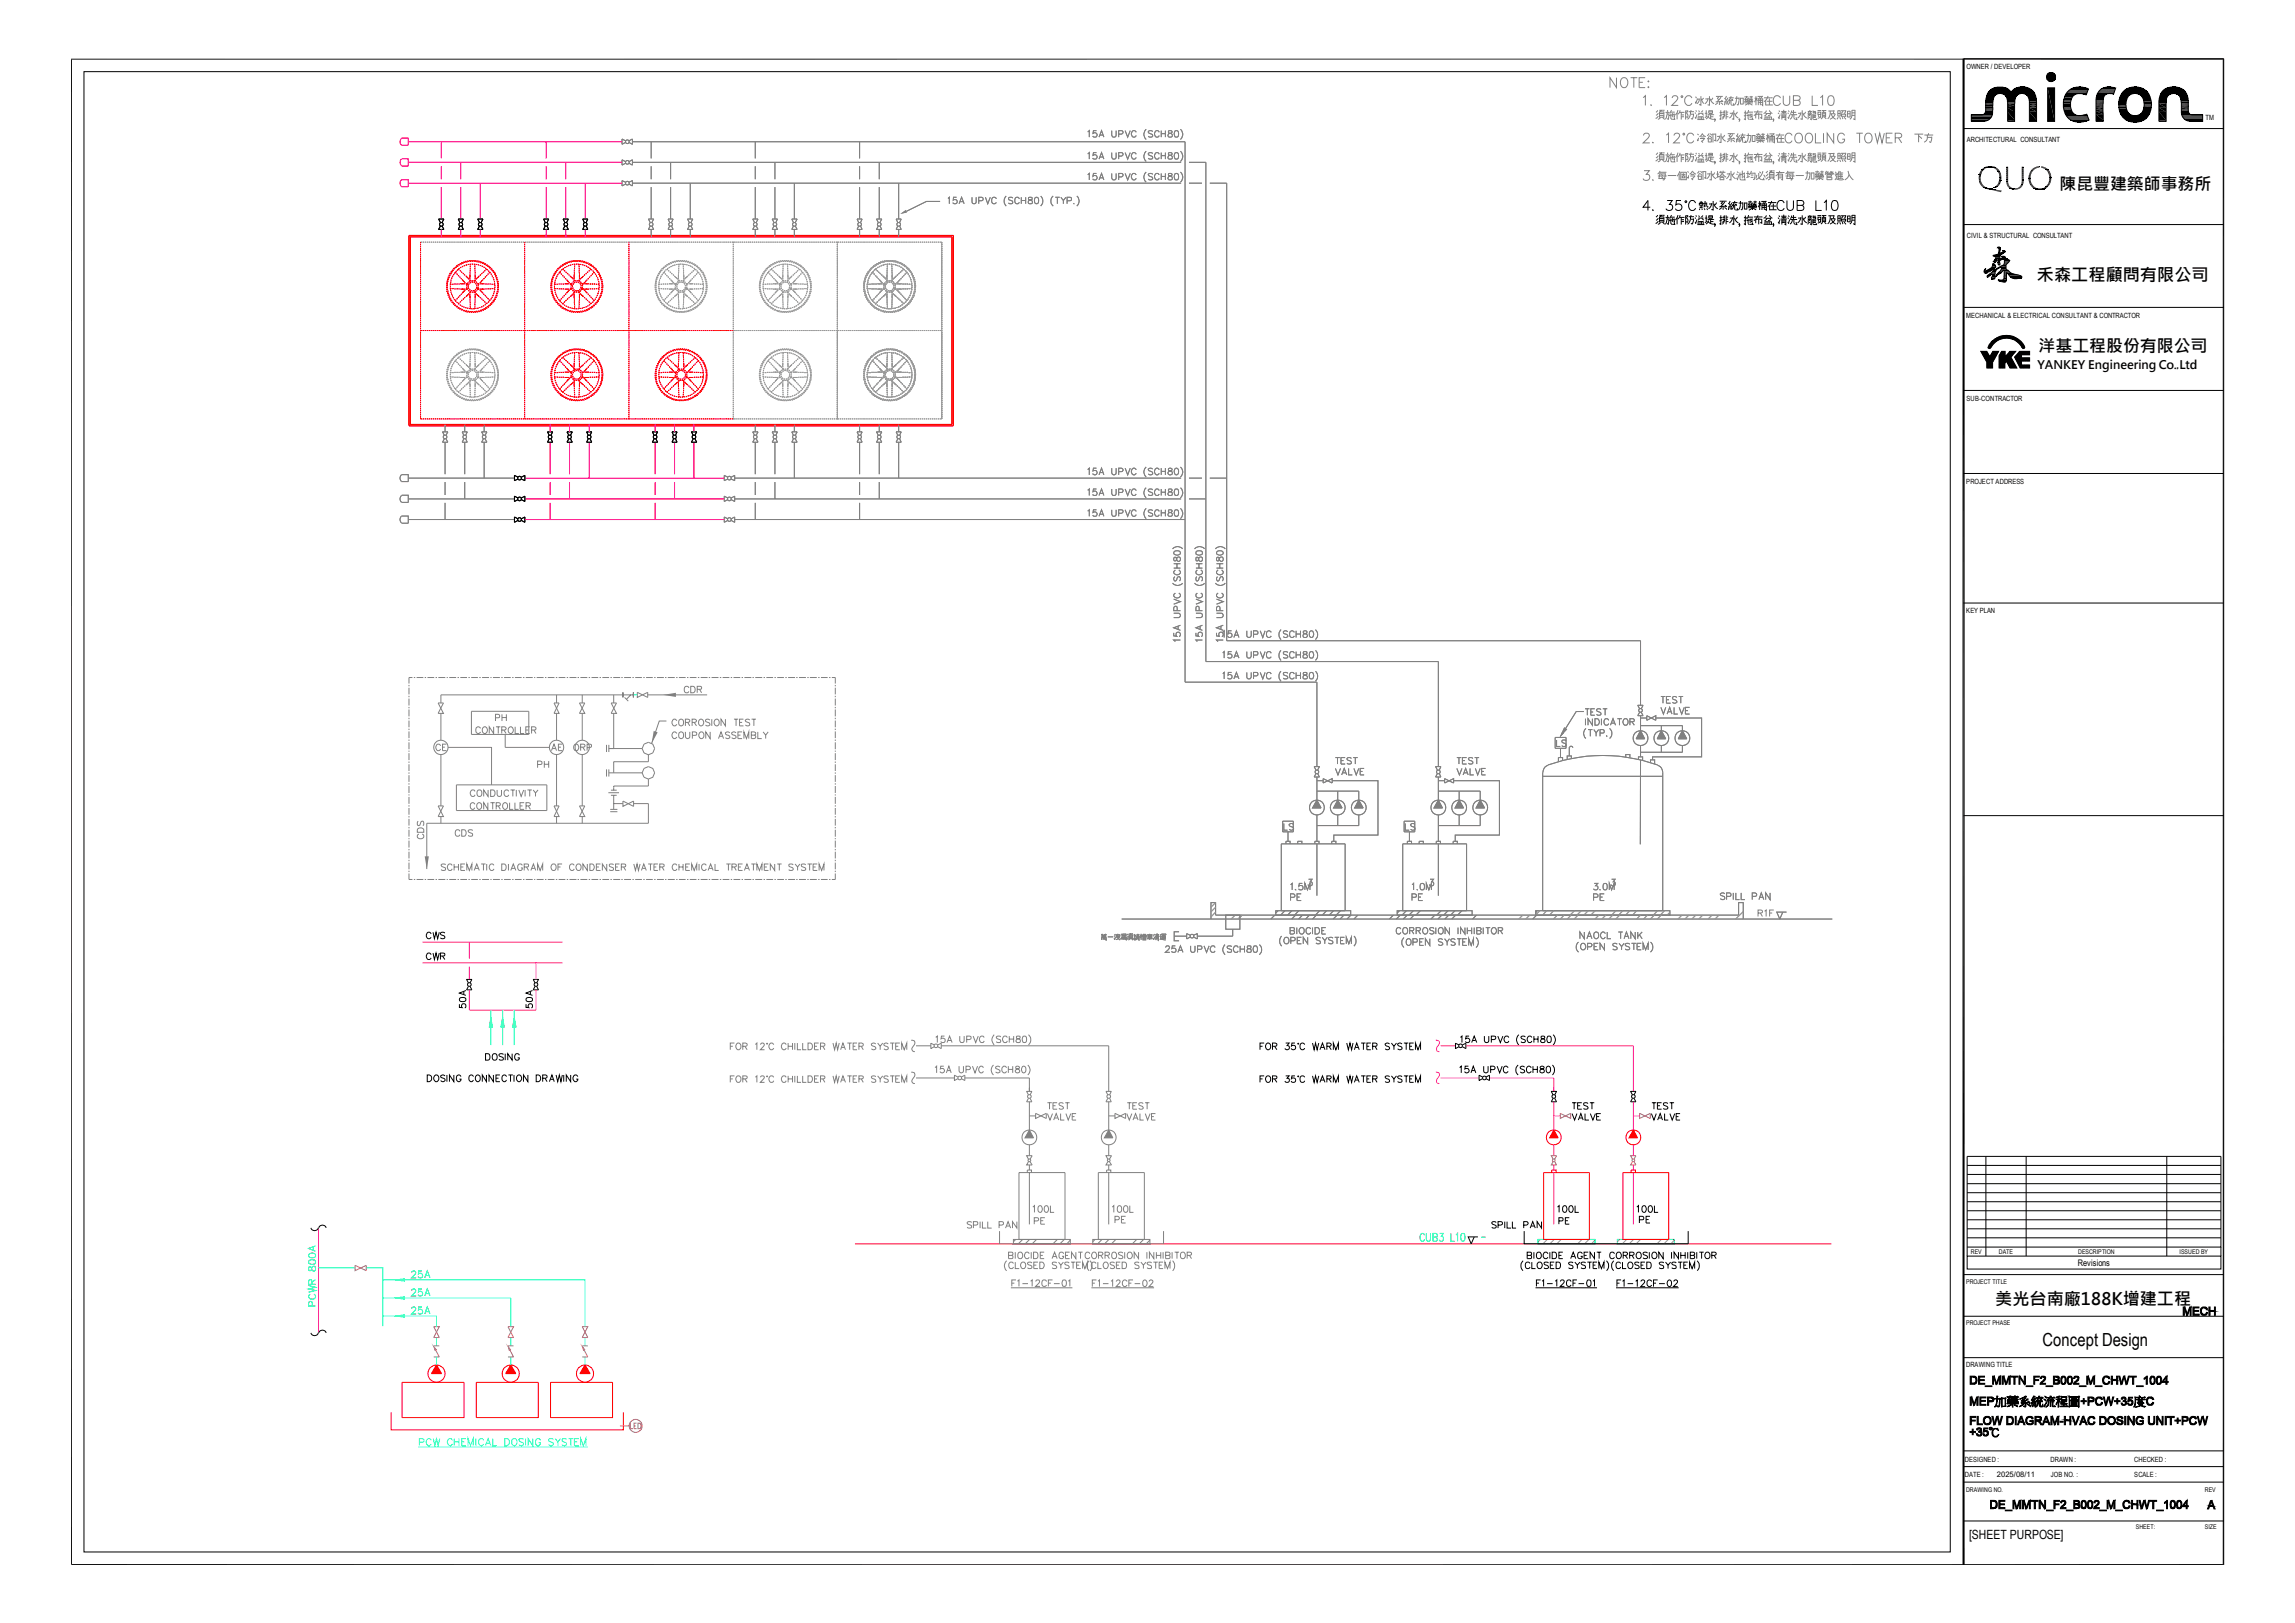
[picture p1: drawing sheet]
<svg xmlns="http://www.w3.org/2000/svg" width="420mm" height="297mm" viewBox="0 0 420 297" stroke-linecap="round" stroke-linejoin="round" font-family="sans-serif">
<defs><g id="words">
<text font-size="3.3" x="373.8" y="246.3">Concept Design</text>
<g font-size="3.1">
<text x="376.9" y="34.8">陳昆豐建築師事務所</text>
<text x="372.7" y="51.5">禾森工程顧問有限公司</text>
<text x="373.1" y="64.3">洋基工程股份有限公司</text>
<text x="365.1" y="238.7">美光台南廠188K增建工程</text>
</g>
<text font-size="2.3" x="360.3" y="281.5">[SHEET PURPOSE]</text>
<g font-size="2.2">
<text x="372.9" y="67.5">YANKEY Engineering Co. Ltd</text>
<text x="397.5" y="68.1">，</text>
</g>
<text font-size="1.7" x="380.2" y="231.6">Revisions</text>
<text font-size="1.4" x="365.4" y="270.2">2025/08/11</text>
<g font-size="1.3">
<text x="359.9" y="12.6">OWNER / DEVELOPER</text>
<text x="403.6" y="22">TM</text>
<text x="359.9" y="25.9">ARCHITECTURAL CONSULTANT</text>
<text x="360" y="43.5">CIVIL &amp; STRUCTURAL CONSULTANT</text>
<text x="359.8" y="58.1">MECHANICAL &amp; ELECTRICAL CONSULTANT &amp; CONTRACTOR</text>
<text x="359.9" y="73.4">SUB-CONTRACTOR</text>
<text x="359.8" y="88.6">PROJECT ADDRESS</text>
<text x="359.8" y="112.1">KEY PLAN</text>
<text x="359.8" y="250.2">DRAWING TITLE</text>
<text x="359.6" y="267.5">DESIGNED :</text>
<text x="375.2" y="267.5">DRAWN :</text>
<text x="390.6" y="267.5">CHECKED :</text>
<text x="359.6" y="270.3">DATE :</text>
<text x="375.3" y="270.3">JOB NO. :</text>
<text x="390.6" y="270.3">SCALE :</text>
</g>
<g font-size="1.2">
<text x="360.7" y="229.5">REV</text>
<text x="365.8" y="229.5">DATE</text>
<text x="380.3" y="229.5">DESCRIPTION</text>
<text x="398.9" y="229.5">ISSUED BY</text>
<text x="359.8" y="235">PROJECT TITLE</text>
<text x="359.8" y="242.6">PROJECT PHASE</text>
<text x="359.8" y="273">DRAWING NO.</text>
<text x="403.5" y="273">REV</text>
<text x="390.9" y="279.9">SHEET:</text>
<text x="403.5" y="279.9">SIZE</text>
</g>
</g></defs>
<path d="M115.9 127.2h.7" fill="none" stroke="#0ff" stroke-width=".18"/>
<g fill="none" stroke="#808080" stroke-width=".18">
<path d="M80.7 127.2h35.2M114 126.7v.9M114.3 127.6l.7 .7zM115.4 127.2l-.8 .8M115.9 126.7v.9M188 214.6v-.5h.8v.5M188.2 212.6l-.3 .6h1l-.4-.6M188.2 212.1l-.3-.6h1l-.4 .6M188.4 201.6v5.2l-.8 1.4h1.5M188.4 204.2h1.1M188.4 209.5v2M188.4 213.2v.9"/>
<path d="M188.4 214.6v9.5M194.9 214.6h-8.4v12.2h8.4M184.2 230.7a1.18 1.18 0 0 0 0 1.8M184.6 229.7l.7-.1 .1-.2-.3-.3h-.5v1.2l.7-.1v-.4l-.2-.1M185.5 226.8h10.4v.8h-10.4zM185.5 231.2a.44 .44 0 0 0-.5-.2 .44 .44 0 0 0-.4 .4v.3a.43 .43 0 0 0 .4 .4 .43 .43 0 0 0 .5-.3M185.8 231v1.1h.7M185.8 229.1v1.2M185.9 226.8l-.4 .4M186.5 229.2a.56 .56 0 0 1 .7 .5 .56 .56 0 0 1-.7 .6l-.2-.4zM187 231a.57 .57 0 0 1 .7 .6 .57 .57 0 0 1-.7 .5l-.2-.4v-.3zM187.2 226.8l-.8 .8"/>
<path d="M188.3 229.4a.43 .43 0 0 0-.5-.3 .43 .43 0 0 0-.3 .5v.3a.44 .44 0 0 0 .3 .4 .44 .44 0 0 0 .5-.2M188.4 226.8l-.8 .8M188.7 229.1v1.2M188.8 231.1l-.2-.1-.6 .1 .1 .2 .5 .3 .2 .2v.2l-.2 .1-.6-.1M189.1 229.1h.5a.64 .64 0 0 1 .4 .6 .64 .64 0 0 1-.4 .6h-.5zM189.2 231.5h.5M189.7 226.8l-.8 .8M189.9 231h-.7v1.1h.7M190.3 231h.4a.62 .62 0 0 1 .4 .6 .62 .62 0 0 1-.4 .5h-.4zM190.4 229.7h.4M191.1 229.1h-.7v1.2h.7M192.5 230.3l.5-1.2 .5 1.2"/>
<path d="M192.7 229.9h.6M193.4 231.1l-.3-.1h-.4l-.1 .3 .7 .3 .1 .4-.3 .1h-.4l-.1-.1M193.5 226.8l-.8 .8M193.7 231l.4 .5 .5-.5M194.1 231.5v.6M194.6 229.4a.43 .43 0 0 0-.5-.3 .43 .43 0 0 0-.3 .5v.3a.42 .42 0 0 0 .4 .4 .42 .42 0 0 0 .4-.4h-.2M194.8 226.8l-.8 .8M195 229.7h.5M195.7 231.1l-.3-.1h-.5v.3l.6 .3 .2 .4-.3 .1h-.5v-.1M195.7 229.1h-.7v1.2h.7M195.9 226.9l-.7 .7M196 231h.8"/>
<path d="M196.4 231v1.1M196.9 229.1v1.2l-.8-1.2v1.2M197 231.5h.5M197.3 229.1h.8M197.7 229.1v1.2M197.8 231h-.8v1.1h.8M198.1 232.1v-1.1l.4 1.1 .5-1.1v1.1M199.5 230.7a1.27 1.27 0 0 1 0 1.8"/>
<circle cx="188.4" cy="208.1" r="1.36"/>
<circle cx="188.4" cy="212.3" r=".25"/>
</g>
<path d="M156.5 227.6h178.7" fill="none" stroke="#f00" stroke-width=".18"/>
<path d="M188.4 206.8l.7 1.4h-1.5z" fill="#808080"/>
<g fill="none" stroke="#808080" stroke-width=".18">
<path d="M74.8 125.3v.3M74.8 125.8v1.3M74.8 127.3v.3M74.8 127.8v1.3M74.8 129.4v.2M74.8 129.8v1.3M74.8 131.3v.3M74.8 131.9v1.2M74.8 133.3v.3M74.8 133.8v1.3M74.8 135.3v.3M74.8 135.8v1.3"/>
<path d="M74.8 137.4v.2M74.8 137.8v1.3M74.8 139.4v.2M74.8 139.9v1.2M75.5 124h-.7v1.1M75.7 124h.3M76.2 124h1.3M77.7 124h.3M78.2 124h1.3M79.7 124h.3M80.2 124h1.3M80.7 127.2v1.4"/>
<path d="M80.7 130.5v4.9M80.7 138.1v9.4M81.7 124h.3M82 136.8h8v6.8M82.2 124h1.3M83.7 124h.3M84.2 124h1.3M85.7 124h.3M86.2 124h1.3M86.3 130.2h10.5v4.2h-10.5zM87.7 124h.3M87.9 133.3a.43 .43 0 0 0-.5-.3 .43 .43 0 0 0-.3 .5v.3a.43 .43 0 0 0 .3 .4 .43 .43 0 0 0 .5-.3"/>
<path d="M88.2 124h1.3M88.4 133.2l.1-.1a.58 .58 0 0 1 .7 .2 .58 .58 0 0 1-.1 .8l-.2 .1a.62 .62 0 0 1-.6-.3 .62 .62 0 0 1 .1-.7zM89.7 124h.3M90.2 124h1.3M90.3 133v1.2l-.8-1.2v1.2M90.7 131.3h.7v-.5l-.7-.1v1.2M90.8 133h.8M91.2 133v1.2M91.7 124h.3M91.8 133.6h.7l.1-.3-.3-.3h-.5v1.2M91.9 130.7v1.2M91.9 131.3h.8"/>
<path d="M92.2 133.6l.4 .6M92.2 124h1.3M92.5 134.4v2.4h8M92.7 130.7v1.2M93.1 133.2l.2-.2a.61 .61 0 0 1 .7 .6 .61 .61 0 0 1-.7 .6l-.3-.4zM93.7 124h.3M94.2 124h1.3M94.3 133v1.2h.7M95.2 133v1.2h.7M95.7 124h.3M96.2 124h1.3M96.2 133.6h.5"/>
<path d="M96.9 133h-.7v1.2h.7M97.3 133.6h.7v-.5l-.7-.1v1.2M97.7 133.6l.4 .6M97.7 124h.3M98.2 124h1.3M98.4 139.9l.7-.1v-.4l-.7-.1v1.2M99.6 139.3v1.2M99.6 139.9h.8M99.7 124h.3M100.2 124h1.3M100.4 139.3v1.2M101.7 124h.3"/>
<path d="M101.9 127.2v1.4M101.9 130.5v4.9M101.9 138.1v9.4M102.2 124h1.3M103.7 124h.3M104.2 124h1.3M105.7 124h.3M106.2 124h1.3M106.6 127.2v1.4M106.6 130.5v4.9M106.6 138.1v9.4M107.7 124h.3"/>
<path d="M108.2 124h1.3M109.7 124h.3M110.2 124h1.3M111.7 124h.3M112.2 124h1.3M112.3 130.5v6.5h-.9h6.1M112.3 127.2v1.4M113.7 124h.3M114.2 124h1.3M115.7 124h.3M116.2 124h1.3M117.5 137l.4-.8 .8-.4 .8 .4 .3 .8-.3 .8-.8 .3v1.3h-6.4v2"/>
<path d="M117.5 137l.4 .8 .8 .3M117.7 124h.3M118.2 124h1.3M118.5 127.2h10.9M119.7 124h.3M120.2 124h1.3M121.7 124h.3M122 131.9h-1.4l-1.3 4.1M122.2 124h1.3M123.7 124h.3M123.9 134.2a.46 .46 0 0 0-.6-.3 .46 .46 0 0 0-.3 .5v.3a.46 .46 0 0 0 .3 .5 .46 .46 0 0 0 .6-.3M123.9 131.9a.46 .46 0 0 0-.6-.3 .46 .46 0 0 0-.3 .5v.3a.46 .46 0 0 0 .3 .4 .46 .46 0 0 0 .6-.3"/>
<path d="M124.2 124h1.3M124.3 134.1l.2-.2a.62 .62 0 0 1 .6 .6 .62 .62 0 0 1-.6 .7l-.2-.2-.1-.3zM124.3 131.8l.2-.2a.62 .62 0 0 1 .6 .6 .62 .62 0 0 1-.6 .6l-.2-.1-.1-.3zM125.4 133.9v.9l.4 .4 .4-.2v-1.1M125.4 132.2l.8-.1v-.4l-.8-.1v1.2M125.7 124h.3M125.9 132.2l.3 .6M126.1 125.9a.48 .48 0 0 0-.7-.3 .48 .48 0 0 0-.2 .7 .44 .44 0 0 0 .4 .5 .44 .44 0 0 0 .5-.3M126.2 124h1.3M126.4 125.6h.4a.64 .64 0 0 1 .4 .6 .64 .64 0 0 1-.4 .6h-.4zM126.7 132.2h.5l.3-.3-.3-.3h-.5v1.2M126.7 134.6l.8-.1v-.4l-.8-.2v1.3"/>
<path d="M127 132.2l.5 .6M127.6 126.1h.7v-.5h-.7v1.2M127.7 124h.3M128 134.1l.2-.2a.61 .61 0 0 1 .6 .6 .61 .61 0 0 1-.6 .7l-.3-.5zM128 126.1l.4 .7M128.1 131.7a.56 .56 0 0 1 .7 .5 .56 .56 0 0 1-.7 .5l-.3-.3 .1-.5zM128.2 124h1.3M129.7 124h.3M129.9 131.8l-.1-.1a.48 .48 0 0 0-.7 .1l.1 .3 .6 .2 .1 .2-.1 .2a.48 .48 0 0 1-.7 0M130 133.9v1.3l-.8-1.3v1.3M130.2 124h1.3M130.3 131.6v1.2"/>
<path d="M130.8 131.8l.3-.2a.62 .62 0 0 1 .5 .6 .62 .62 0 0 1-.5 .6l-.4-.4zM131.5 135.2l.5-1.3 .4 1.3M131.7 134.7h.5M131.7 124h.3M132.2 124h1.3M132.8 131.6v1.2l-.8-1.2v1.2M133.6 134.1l-.3-.2-.5 .2v.3l.5 .2 .3 .2a.45 .45 0 0 1-.4 .4 .45 .45 0 0 1-.4-.2M133.7 124h.3M134.2 124h1.3M134.3 131.6h.8M134.7 134.1l-.3-.2-.5 .2v.3l.6 .2 .2 .2a.45 .45 0 0 1-.3 .4 .45 .45 0 0 1-.5-.2M134.7 131.6v1.2"/>
<path d="M135 134.5h.5M135.3 132.2h.5M135.7 124h.3M135.8 133.9h-.8v1.3h.8M136.1 131.6h-.8v1.2h.8M136.1 135.2v-1.3l.5 1.3 .4-1.3v1.3M136.2 124h1.3M137.2 131.8a.46 .46 0 0 0-.4-.2 .46 .46 0 0 0-.4 .3l.7 .4 .1 .4a.52 .52 0 0 1-.8 0M137.5 134.5h.7l.1-.4-.8-.2v1.3l.8-.2v-.3l-.3-.2M137.5 131.6h.8M137.7 124h.3M138 131.6v1.2"/>
<path d="M138.2 124h1.3M138.7 133.9v1.3h.7M139.7 133.9l.4 .6 .5-.6M139.7 124h.3M140.1 134.5v.7M140.2 124h1.3M141.7 124h.3M142.2 124h1.3M143.7 124h.3M144.2 124h1.3M145.7 124h.3M146.2 124h1.3"/>
<path d="M147.7 124h.3M148.2 124h1.3M149.7 124h.3M150.2 124h1.3M151.7 124h.3M152.2 124h.7v1.1M152.9 125.3v.3M152.9 125.8v1.3M152.9 127.3v.3M152.9 127.8v1.3M152.9 129.4v.2M152.9 129.8v1.3"/>
<path d="M152.9 131.3v.3M152.9 131.9v1.2M152.9 133.3v.3M152.9 133.8v1.3M152.9 135.3v.3M152.9 135.8v1.3M152.9 137.4v.2M152.9 137.8v1.3M152.9 139.4v.2M152.9 139.9v1.2M74.8 141.3v.3M74.8 141.8v1.3"/>
<path d="M74.8 143.3v.3M74.8 143.8v1.3M74.8 145.4v.2M74.8 145.8v1.3M74.8 147.4v.2M74.8 147.9v1.2M74.8 149.3v.3M74.8 149.8v1.3M74.8 151.3v.3M74.8 151.8v1.3M74.8 153.4v.2M74.8 153.8v1.3"/>
<path d="M74.8 155.4v.2M74.8 155.9v1.2M74.8 157.3v.3M74.8 157.9v1.2M74.8 159.3v.3M74.8 159.8v1.1h.7M76.4 151.7a.69 .69 0 0 1 1.2 .2v.4h-1.2zM76.5 150.3l-.1 .3v.4h.4l.2-.6 .4-.1 .2 .3-.1 .4-.1 .1M76.7 152.6a.48 .48 0 0 0-.3 .7 .48 .48 0 0 0 .7 .2 .43 .43 0 0 0 .5-.4 .43 .43 0 0 0-.3-.5M81.5 158.3l-.3-.2-.5 .2 .2 .3 .6 .2-.1 .4-.4 .1-.3-.2M82.8 158.4a.52 .52 0 0 0-.8-.2 .52 .52 0 0 0 0 .8l.2 .3 .4-.1 .2-.2M83.1 158.1v1.2"/>
<path d="M83.1 158.7h.8M83.5 143.6h16.6v4.7h-16.6zM83.9 158.1v1.2M84.2 152.1a.48 .48 0 0 0-.7-.2 .48 .48 0 0 0-.2 .7 .43 .43 0 0 0 .4 .4 .43 .43 0 0 0 .5-.3M84.3 158.7h.5M84.5 151.8h.4a.64 .64 0 0 1 .4 .6 .64 .64 0 0 1-.4 .6h-.4zM85.1 158.1h-.8v1.2h.8M85.4 159.3v-1.2l.5 1.2 .5-1.2v1.2M86.5 152l-.3-.2-.5 .2 .1 .3 .6 .3v.4h-.4l-.3-.1M86.8 159.3l.4-1.2 .5 1.2M86.9 147.2a.43 .43 0 0 0-.5-.3 .43 .43 0 0 0-.3 .5v.2a.43 .43 0 0 0 .3 .5 .43 .43 0 0 0 .5-.3M87 144.8a.52 .52 0 0 0-.8-.1 .52 .52 0 0 0-.1 .7l.3 .3h.4l.2-.3"/>
<path d="M87 158.9h.5M87.5 147l.1-.1a.62 .62 0 0 1 .6 .6 .62 .62 0 0 1-.6 .6 .72 .72 0 0 1-.1-1.1zM87.5 144.6a.56 .56 0 0 1 .7 .6 .56 .56 0 0 1-.7 .5l-.2-.4v-.5zM88.1 158.1h.8M88.5 158.1v1.2M89.1 158.1v1.2M89.3 146.9v1.2l-.8-1.2v1.2M89.3 144.6v1.1l-.8-1.1v1.1M89.7 146.9h.9M89.8 144.6h.4a.64 .64 0 0 1 .4 .6 .64 .64 0 0 1-.4 .5h-.4zM90.2 146.9v1.2M90.4 158.4a.5 .5 0 0 0-.8-.2 .5 .5 0 0 0 0 .8l.3 .3 .3-.1 .2-.2"/>
<path d="M90.8 147.5l.7-.1v-.4l-.7-.1v1.2M91 144.6v.8l.1 .3h.3l.3-.1 .1-1M91.2 147.5l.4 .6M91.8 158.1h.4a.64 .64 0 0 1 .4 .6 .64 .64 0 0 1-.4 .6h-.4zM92.1 147.1l.2-.2a.62 .62 0 0 1 .6 .6 .62 .62 0 0 1-.6 .6l-.3-.5zM93 158.1v1.2M93.1 144.8a.48 .48 0 0 0-.7-.2 .48 .48 0 0 0-.2 .7 .43 .43 0 0 0 .4 .4 .43 .43 0 0 0 .5-.3M93.3 146.9v1.2h.6M93.4 144.6h.8M93.5 159.3l.4-1.2 .5 1.2M93.6 158.9h.6M93.9 144.6v1.1"/>
<path d="M94.2 146.9v1.2h.7M94.5 144.6v1.1M95 144.6l.4 1.1 .4-1.1M95.2 147.5h.4M95.6 158.4a.48 .48 0 0 0-.7-.2 .48 .48 0 0 0-.2 .6 .43 .43 0 0 0 .5 .5 .43 .43 0 0 0 .4-.5h-.3M95.9 158.7l.7-.1 .1-.4-.8-.1v1.2M95.9 146.9h-.7v1.2h.7M96.1 144.6v1.1M96.3 147.5l.7-.1v-.4l-.7-.1v1.2M96.4 158.7l.3 .6M96.5 144.6h.8M96.7 147.5l.4 .6"/>
<path d="M96.9 144.6v1.1M97.2 159.3l.4-1.2 .4 1.2M97.3 158.9h.6M97.6 144.6l.4 .5 .5-.5M98 145.1v.6M98.4 159.3v-1.2l.4 1.2 .5-1.2v1.2M101.1 158.1a.56 .56 0 0 1 .7 .6 .56 .56 0 0 1-.7 .5l-.3-.4zM101.9 149.4v1.3M102.1 158.7h.5M102.9 158.1h-.8v1.2M105.1 158.4a.48 .48 0 0 0-.7-.2 .48 .48 0 0 0-.2 .6 .43 .43 0 0 0 .4 .5 .43 .43 0 0 0 .5-.3M105.7 158.1a.56 .56 0 0 1 .7 .6 .56 .56 0 0 1-.7 .5l-.3-.4z"/>
<path d="M106.6 149.4v1.3M107.5 158.1v1.2l-.8-1.2v1.2M107.9 158.1h.4a.62 .62 0 0 1 .5 .6 .62 .62 0 0 1-.5 .6h-.4zM109.1 158.7h.5M109.9 158.1h-.8v1.2h.8M111 158.1v1.2l-.8-1.2v1.2M111.3 145.1h2M111.4 141.4h6.1M111.8 144.6h1.1M111.8 145.5h1.1M112.3 158.3l-.3-.2h-.4v.5l.6 .2 .1 .3-.3 .2-.4-.1-.1-.1M112.3 145.5v2.6"/>
<path d="M112.3 147.1h1.7M112.6 158.7h.5M113.4 158.1h-.8v1.2h.8M113.7 158.7l.8-.1v-.4l-.8-.1v1.2M114.1 158.7l.4 .6M116 147.1h2.7v3.6h-40.6v8.3M116 158.1l.3 1.2 .3-1.2 .2 1.2 .3-1.2M117.4 159.3l.4-1.2 .5 1.2M117.6 158.9h.5M118.6 158.1h.8M118.7 142.6v1.2h-6.4v.8M119 158.1v1.2"/>
<path d="M119.7 158.7h.4M120.4 158.1h-.7v1.2h.7M120.7 158.7l.8-.1v-.4l-.8-.1v1.2M121.2 158.7l.3 .6M123.9 158.4a.5 .5 0 0 0-.8-.2 .5 .5 0 0 0 0 .8l.3 .3 .3-.1 .2-.2M124.2 158.7h.8M124.2 158.1v1.2M125 158.1v1.2M125.5 158.7h.4M126.2 158.1h-.7v1.2h.7M126.6 159.3v-1.2l.4 1.2 .5-1.2v1.2M127.9 158.1v1.2"/>
<path d="M129.2 158.4a.48 .48 0 0 0-.6-.2 .48 .48 0 0 0-.2 .6 .43 .43 0 0 0 .3 .5 .43 .43 0 0 0 .5-.3M129.6 159.3l.4-1.2 .5 1.2M129.8 158.9h.5M130.9 158.1v1.2h.6M132.9 158.1h.8M133.3 158.1v1.2M133.9 158.7l.8-.1v-.4l-.8-.1v1.2M134.4 158.7l.3 .6M135.1 158.7h.5M135.9 158.1h-.8v1.2h.8M136.2 159.3l.5-1.2 .5 1.2M136.4 158.9h.6"/>
<path d="M137.5 158.1h.8M137.9 158.1v1.2M138.5 159.3v-1.2l.5 1.2 .4-1.2v1.2M139.9 158.7h.4M140.6 158.1h-.7v1.2h.7M141.8 158.1v1.2l-.8-1.2v1.2M142.2 158.1h.8M142.6 158.1v1.2M145.2 158.3l-.3-.2h-.5v.5l.6 .2 .2 .3-.3 .2-.5-.1v-.1M145.5 158.1l.5 .6 .4-.6M146 158.7v.6M147.4 158.3l-.2-.2h-.5v.5l.6 .2 .1 .3-.2 .2-.5-.1-.1-.1"/>
<path d="M147.8 158.1h.8M148.2 158.1v1.2M148.8 158.7h.5M149.6 158.1h-.8v1.2h.8M149.9 159.3v-1.2l.5 1.2 .4-1.2v1.2M152.9 141.3v.3M152.9 141.8v1.3M152.9 143.3v.3M152.9 143.8v1.3M152.9 145.4v.2M152.9 145.8v1.3M152.9 147.4v.2"/>
<path d="M152.9 147.9v1.2M152.9 149.3v.3M152.9 149.8v1.3M152.9 151.3v.3M152.9 151.8v1.3M152.9 153.4v.2M152.9 153.8v1.3M152.9 155.4v.2M152.9 155.9v1.2M152.9 157.3v.3M152.9 157.9v1.2M152.9 159.3v.3"/>
<path d="M152.9 159.8v1.1h-.7M75.7 160.9h.3M76.2 160.9h1.3M77.7 160.9h.3M78.2 160.9h1.3M79.7 160.9h.3M80.2 160.9h1.3M81.7 160.9h.3M82.2 160.9h1.3M83.7 160.9h.3M84.2 160.9h1.3M85.7 160.9h.3"/>
<path d="M86.2 160.9h1.3M87.7 160.9h.3M88.2 160.9h1.3M89.7 160.9h.3M90.2 160.9h1.3M91.7 160.9h.3M92.2 160.9h1.3M93.7 160.9h.3M94.2 160.9h1.3M95.7 160.9h.3M96.2 160.9h1.3M97.7 160.9h.3"/>
<path d="M98.2 160.9h1.3M99.7 160.9h.3M100.2 160.9h1.3M101.7 160.9h.3M102.2 160.9h1.3M103.7 160.9h.3M104.2 160.9h1.3M105.7 160.9h.3M106.2 160.9h1.3M107.7 160.9h.3M108.2 160.9h1.3M109.7 160.9h.3"/>
<path d="M110.2 160.9h1.3M111.7 160.9h.3M112.2 160.9h1.3M113.7 160.9h.3M114.2 160.9h1.3M115.7 160.9h.3M116.2 160.9h1.3M117.7 160.9h.3M118.2 160.9h1.3M119.7 160.9h.3M120.2 160.9h1.3M121.7 160.9h.3"/>
<path d="M122.2 160.9h1.3M123.7 160.9h.3M124.2 160.9h1.3M125.7 160.9h.3M126.2 160.9h1.3M127.7 160.9h.3M128.2 160.9h1.3M129.7 160.9h.3M130.2 160.9h1.3M131.7 160.9h.3M132.2 160.9h1.3M133.7 160.9h.3"/>
<path d="M134.2 160.9h1.3M135.7 160.9h.3M136.2 160.9h1.3M137.7 160.9h.3M138.2 160.9h1.3M139.7 160.9h.3M140.2 160.9h1.3M141.7 160.9h.3M142.2 160.9h1.3M143.7 160.9h.3M144.2 160.9h1.3M145.7 160.9h.3"/>
<path d="M146.2 160.9h1.3M147.7 160.9h.3M148.2 160.9h1.3M149.7 160.9h.3M150.2 160.9h1.3M151.7 160.9h.3M133.6 197.4h.5M133.6 191.5h.5M134.4 196.9h-.8v1.2M134.4 190.9h-.8v1.2M134.8 197.1l.1-.2a.57 .57 0 0 1 .7 .6 .57 .57 0 0 1-.7 .5l-.2-.4zM134.8 191l.2-.1a.61 .61 0 0 1 .6 .6 .61 .61 0 0 1-.6 .6l-.3-.5z"/>
<path d="M135.9 197.4h.7l.1-.4-.8-.1v1.2M135.9 191.5l.7-.1 .1-.4-.8-.1v1.2M136.3 197.4l.4 .7M136.3 191.5l.4 .6M138.2 197.1l.3-.2v1.2M138.2 191.1l.3-.2v1.2M139.2 197.1l.2-.2 .4 .1v.3l-.7 .8h.8M139.2 191.2l.2-.3 .4 .1v.3l-.7 .8h.8M140.3 197h.2zM140.3 191h.2zM141.6 197.1a.47 .47 0 0 0-.5-.2 .47 .47 0 0 0-.4 .4v.3a.46 .46 0 0 0 .4 .5 .46 .46 0 0 0 .5-.3M141.6 191.2a.46 .46 0 0 0-.5-.3 .46 .46 0 0 0-.4 .4v.3a.46 .46 0 0 0 .4 .5 .46 .46 0 0 0 .5-.3"/>
<path d="M143.9 197.1a.47 .47 0 0 0-.5-.2 .47 .47 0 0 0-.4 .4v.3a.46 .46 0 0 0 .4 .5 .46 .46 0 0 0 .5-.3M143.9 191.2a.46 .46 0 0 0-.5-.3 .46 .46 0 0 0-.4 .4v.3a.46 .46 0 0 0 .4 .5 .46 .46 0 0 0 .5-.3M144.2 197.4h.8M144.2 190.9v1.2M144.2 196.9v1.2M144.2 191.5h.8M145 190.9v1.2M145 196.9v1.2M145.5 190.9v1.2M145.5 196.9v1.2M145.9 196.9v1.2h.7M145.9 190.9v1.2h.7"/>
<path d="M146.9 196.9v1.2h.7M146.9 190.9v1.2h.7M147.9 196.9h.4a.64 .64 0 0 1 .4 .6 .64 .64 0 0 1-.4 .6h-.4zM147.9 190.9h.4a.67 .67 0 0 1 .4 .6 .67 .67 0 0 1-.4 .6h-.4zM149.1 197.4h.4M149.1 191.5h.4M149.8 196.9h-.7v1.2h.7M149.8 190.9h-.7v1.2h.7M150.2 197.4h.6l.1-.4-.7-.1v1.2M150.2 191.5l.6-.1 .1-.4-.7-.1v1.2M150.6 197.4l.4 .7M150.6 191.5l.4 .6"/>
<path d="M152.4 196.9l.3 1.2 .3-1.2 .3 1.2 .3-1.2M152.4 190.9l.3 1.2 .3-1.2 .3 1.2 .3-1.2M153.8 198.1l.5-1.2 .4 1.2M153.8 192.1l.5-1.2 .4 1.2M154 197.6h.6M154 191.7h.6M155.1 196.9h.8M155.1 190.9h.8M155.5 190.9v1.2M155.5 196.9v1.2M156.1 197.4h.4M156.1 191.5h.4"/>
<path d="M156.8 196.9h-.7v1.2h.7M156.8 190.9h-.7v1.2h.7M157.2 197.4h.7v-.4l-.7-.1v1.2M157.2 191.5l.7-.1v-.4l-.7-.1v1.2M157.6 197.4l.4 .7M157.6 191.5l.4 .6M160.3 197.1l-.3-.2-.5 .2v.2l.6 .2 .2 .2v.2l-.3 .2-.5-.2M160.3 191l-.3-.1-.5 .1v.3l.6 .2 .2 .3a.45 .45 0 0 1-.4 .3 .45 .45 0 0 1-.4-.2M160.6 196.9l.5 .5 .4-.5M160.6 190.9l.5 .6 .4-.6M161.1 191.5v.6M161.1 197.4v.7"/>
<path d="M162.6 197.1l-.3-.2-.5 .2v.2l.7 .3 .1 .3-.3 .2-.5-.2M162.6 191l-.3-.1-.5 .1v.3l.5 .2 .3 .3a.45 .45 0 0 1-.4 .3 .45 .45 0 0 1-.4-.2M162.9 196.9h.8M162.9 190.9h.8M163.3 190.9v1.2M163.3 196.9v1.2M163.9 197.4h.5M163.9 191.5h.5M164.7 196.9h-.8v1.2h.8M164.7 190.9h-.8v1.2h.8M165 198.1v-1.2l.5 1.2 .4-1.2v1.2M165 192.1v-1.2l.5 1.2 .4-1.2v1.2"/>
<path d="M167.6 191.4h2.7M167.6 197.3h7.1M171.1 195.4l.3-.3v1.2M171.2 189.8l.3-.2v1.2M172.3 191.4h30.6v8.3M172.7 195.1h-.5l-.1 .5a.43 .43 0 0 1 .6 0 .43 .43 0 0 1 0 .6 .43 .43 0 0 1-.7-.1M172.8 189.6h-.5l-.1 .5a.43 .43 0 0 1 .7 0 .43 .43 0 0 1-.1 .6 .43 .43 0 0 1-.6-.1M173.2 196.3l.5-1.2 .4 1.2M173.3 190.8l.5-1.2 .4 1.2M173.4 195.9h.5M173.5 190.4h.6M175.5 195.1v.9l.4 .3 .4-.1v-1.1"/>
<path d="M175.6 189.6v.8l.2 .3 .2 .1 .4-.2v-1M176.6 197.3h11.8v2.4v-.6M176.8 195.7h.7l.1-.3-.3-.3h-.5v1.2M176.9 190.2l.8-.1v-.4l-.8-.1v1.2M178 195.1l.4 1.2 .5-1.2M178.1 189.6l.5 1.2 .4-1.2M180 195.4a.43 .43 0 0 0-.5-.3 .43 .43 0 0 0-.4 .5v.3a.43 .43 0 0 0 .4 .4 .43 .43 0 0 0 .5-.3M180.1 189.9a.52 .52 0 0 0-.7-.1 .52 .52 0 0 0-.1 .7 .52 .52 0 0 0 .7 .1l.1-.1M181.8 194.9a1.18 1.18 0 0 0 0 1.8M181.9 189.3a1.22 1.22 0 0 0 0 1.9M183 195.3l-.3-.2-.5 .2v.2l.6 .2 .2 .3a.45 .45 0 0 1-.3 .3 .45 .45 0 0 1-.5-.1M183.1 189.8l-.2-.2-.6 .2 .2 .3 .6 .2-.1 .4-.4 .1-.3-.2"/>
<path d="M184.2 195.4a.43 .43 0 0 0-.5-.3 .43 .43 0 0 0-.4 .5v.3a.43 .43 0 0 0 .4 .4 .43 .43 0 0 0 .5-.3M184.4 189.9a.52 .52 0 0 0-.8-.2 .52 .52 0 0 0 0 .8l.2 .3 .4-.1 .2-.2M184.5 195.1v1.2M184.5 195.7h.8M184.7 189.6v1.2M184.7 190.2h.8M185.3 195.1v1.2M185.5 189.6v1.2M185.9 195.2v.2l.2 .2a.42 .42 0 0 1 .5 .3 .42 .42 0 0 1-.4 .5 .42 .42 0 0 1-.4-.5l.8-.5-.3-.3zM186.1 189.6l-.1 .3 .2 .2a.39 .39 0 0 1 .5 .2 .39 .39 0 0 1-.2 .5l-.4-.1-.2-.3a.48 .48 0 0 1 .6-.3l.2-.2-.1-.3zM187.1 195.2a.37 .37 0 0 1 .6 .2v.2a.53 .53 0 0 1-.4 .7l-.2-.1-.2-.4zM187.2 189.6h.3a.62 .62 0 0 1 .4 .6 .62 .62 0 0 1-.4 .6 .74 .74 0 0 1-.3-1.2z"/>
<path d="M188.1 194.9a1.18 1.18 0 0 1 0 1.8M188.2 189.3a1.22 1.22 0 0 1 0 1.9M188.4 206.8l.7 1.4M191.7 203.8l.5 1.2 .4-1.2M191.7 201.8h.8M192.1 201.8v1.2M192.7 202.3h.5M192.8 205l.5-1.2 .5 1.2M193 204.6h.5M193.5 201.8h-.8v1.2h.8M194.1 203.8v1.2h.7M194.6 202l-.3-.2-.5 .2 .1 .3 .7 .3v.2l-.3 .2-.5-.2"/>
<path d="M194.9 214.6v12.2M194.9 201.8h.8M195.1 203.8l.4 1.2 .5-1.2M195.3 201.8v1.2M196.2 204.3h.4M196.9 203.8h-.7v1.2h.7M202.5 214.6v-.5h.8v.5M202.7 212.1l-.3-.6h1l-.4 .6M202.7 212.6l-.3 .6h1l-.4-.6M202.9 201.6v5.3M202.9 213.2v.9M202.9 214.6v9.5"/>
<path d="M206.3 201.8h.8M206.7 201.8v1.2M207.3 202.3h.5M208.1 201.8h-.8v1.2h.8M209.2 202l-.3-.2-.5 .2 .1 .3 .7 .3v.2l-.3 .2-.5-.2M209.5 201.8h.9M209.9 201.8v1.2M177.8 223.7l-.3-.1-.5 .1 .1 .3 .7 .3-.1 .4h-.4l-.3-.1M178.1 224.2l.8-.1v-.5h-.8v1.1M179.4 223.6v1.1M179.8 223.6v1.1h.7M180.8 223.6v1.1h.7"/>
<path d="M182.8 224.2l.8-.1v-.4l-.8-.1v1.1M182.9 225.3v2.3h30v-2.3M184 224.7l.5-1.1 .5 1.1M184.2 224.4h.6M186.1 223.6v1.1l-.8-1.1v1.1M189.3 223.4h.6l.2-.4-.2-.1-.6-.1v1.2M190.5 223.4h.4M191.2 222.8h-.7v1.2h.7M199.3 230.7a1.27 1.27 0 0 0 0 1.8M199.4 229.4a.43 .43 0 0 0-.5-.3 .43 .43 0 0 0-.3 .5v.3a.44 .44 0 0 0 .3 .4 .44 .44 0 0 0 .5-.2M200 226.8h10.4v.8h-10.4zM200 229.2a.56 .56 0 0 1 .7 .5 .56 .56 0 0 1-.7 .6l-.2-.4v-.3z"/>
<path d="M200.4 226.8l-.4 .4M200.6 231.2a.44 .44 0 0 0-.5-.2 .44 .44 0 0 0-.4 .4v.3a.43 .43 0 0 0 .4 .4 .43 .43 0 0 0 .5-.3M200.9 231v1.1h.7M201 226.8h8.4zM201 226.8v-12.2h8.4v12.2M201 229.7h.5l.3-.3-.1-.2-.7-.1v1.2M201.4 229.7l.4 .6M201.7 226.8l-.8 .8M202.1 231a.57 .57 0 0 1 .7 .6 .57 .57 0 0 1-.7 .5l-.2-.4v-.3zM202.2 229.7l.8-.1v-.3l-.8-.2v1.2M202.6 229.7l.4 .6M202.9 226.8l-.8 .8"/>
<path d="M203.5 220.9l.3-.3v1.3M203.7 229.2a.56 .56 0 0 1 .7 .5 .56 .56 0 0 1-.7 .6l-.2-.4zM204 231.1l-.3-.1-.5 .1v.2l.8 .5v.2l-.3 .1-.5-.1M204 223.2h.7l.2-.4-.3-.2h-.6v1.2M204.2 226.8l-.8 .8M204.3 231.5h.5M204.6 220.7a.37 .37 0 0 1 .6 .2l.1 .3a.51 .51 0 0 1-.5 .7 .77 .77 0 0 1-.2-1.2zM205 231h-.7v1.1h.7M205.2 223.2h.5M205.4 231h.4a.64 .64 0 0 1 .4 .6 .64 .64 0 0 1-.4 .5h-.4zM205.5 229.3l-.3-.2-.5 .2 .1 .3 .7 .4v.2l-.3 .1-.5-.1M205.8 220.7a.37 .37 0 0 1 .6 .2v.3a.51 .51 0 0 1-.4 .7 .77 .77 0 0 1-.2-1.2z"/>
<path d="M205.8 229.1v1.2M206 222.6h-.8v1.2h.8M206.5 229.2a.57 .57 0 0 1 .7 .5 .57 .57 0 0 1-.7 .6l-.2-.4zM206.8 220.6v1.3h.6M208 226.8l-.8 .8M208.4 229.1v1.2l-.8-1.2v1.2M208.4 231.1l-.2-.1-.6 .1 .2 .3 .6 .3v.4h-.5l-.3-.1M208.8 231l.5 .5 .4-.5M209.3 231.5v.6M209.3 226.8l-.8 .8M209.9 229.1v1.2M210.4 226.9l-.6 .7"/>
<path d="M210.7 231.1l-.2-.1-.6 .1 .2 .3 .6 .3v.4h-.5l-.3-.1M211.1 231h.8M211.2 229.1v1.2l-.8-1.2v1.2M211.5 231v1.1M211.6 229.1v1.2M211.6 229.7h.8M212.1 231.5h.5M212.4 229.1v1.2M212.9 231h-.8v1.1h.8M212.9 229.1v1.2M213.2 232.1v-1.1l.5 1.1 .4-1.1v1.1M213.3 229.7l.8-.1v-.3l-.3-.2h-.5v1.2l.8-.1v-.4l-.3-.1"/>
<path d="M214.5 229.1v1.2M214.6 230.7a1.27 1.27 0 0 1 0 1.8M215 229.1h.8M215.4 229.1v1.2M216.2 229.2a.56 .56 0 0 1 .7 .5 .56 .56 0 0 1-.7 .6l-.2-.4zM217.3 229.7l.7-.1v-.3l-.7-.2v1.2M217.7 229.7l.4 .6"/>
<circle cx="118.7" cy="141.4" r="1.14"/>
<circle cx="202.9" cy="212.3" r=".25"/>
</g>
<path d="M77.7 156.7h.8l-.4 2.3z" fill="#808080"/>
<g fill="none" stroke="#808080" stroke-width=".18">
<path d="M80.6 136.5a.46 .46 0 0 0-.5-.3 .46 .46 0 0 0-.3 .4 .49 .49 0 0 0 .2 .7 .49 .49 0 0 0 .6-.2M81 136.7h.4M81.7 136.2h-.7v1.2h.7M100.9 137.4l.5-1.2 .5 1.2M101.1 137h.6M102.2 136.7h.5M102.9 136.2h-.7v1.2h.7M105.2 136.2a.57 .57 0 0 1 .7 .6 .57 .57 0 0 1-.7 .5l-.2-.4zM106.3 136.7h.6l.2-.3-.2-.2h-.6v1.2M106.6 136.7l.5 .7M107.4 136.8l.8-.1v-.4l-.8-.1v1.2"/>
<circle cx="80.7" cy="136.8" r="1.32"/>
<circle cx="101.8" cy="136.8" r="1.32"/>
<circle cx="106.5" cy="136.8" r="1.32"/>
</g>
<path d="M121.4 127.2l2.3-.4v.7z" fill="#808080"/>
<path d="M111 136.3v1.3M111.4 136.3v1.3M111 140.8v1.3M111.4 140.8v1.3M111.7 148.1h1.3M111.7 148.5h1.3" fill="none" stroke="#808080" stroke-width=".18"/>
<path d="M119.6 133.8l.8 .2-1.1 2z" fill="#808080"/>
<path d="M202.9 206.8l.8 1.4" fill="none" stroke="#808080" stroke-width=".18"/>
<path d="M202.9 206.8l.8 1.4h-1.6z" fill="#808080"/>
<g fill="none" stroke="#808080" stroke-width=".18">
<path d="M80.2 128.6l1 1.9h-1l1-1.9zM101.4 128.6h.9l-.9 1.9h.9zM106 128.6h1l-1 1.9h1zM111.8 128.6h1l-1 1.9h1zM116.6 126.7l1.9 .9v-.9l-1.9 .9zM80.2 147.5h1l-1 1.9h1zM80.7 149.4v1.3M101.4 147.5l.9 1.9h-.9l.9-1.9zM106 147.5h1l-1 1.9h1zM114 146.6v1l2-1v1zM171 191.2l-.7-.3v1l.7-.4M171.6 191.2l.7-.3v1l-.7-.4"/>
<path d="M175.3 197.1l-.6-.3v.9l.6-.3M175.9 197.1l.7-.3v.9l-.7-.3M188.2 201l-.3 .6h.9l-.3-.6M188.2 200.4l-.3-.7h.9l-.3 .7M189.5 203.7v1l2-1v1zM202.7 201l-.3 .6h1l-.3-.6M202.7 200.4l-.3-.7h1l-.3 .7M202.9 206.8l-.8 1.4h1.6M202.9 209.5v2M202.9 204.2h1.1M204 203.7l2 1v-1l-2 1zM206.2 203.8l.5 1.2 .4-1.2"/>
<path d="M207.3 205l.5-1.2 .5 1.2M207.5 204.6h.6M208.6 203.8v1.2h.7M209.6 203.8l.4 1.2 .5-1.2M210.7 204.3h.5M211.5 203.8h-.8v1.2h.8"/>
<circle cx="171.3" cy="191.4" r=".34"/>
<circle cx="175.6" cy="197.3" r=".34"/>
<circle cx="188.4" cy="200.6" r=".34"/>
<circle cx="202.9" cy="208.1" r="1.36"/>
<circle cx="202.9" cy="200.6" r=".34"/>
</g>
<path d="M77.3 172.4h25.7M77.3 176.2h25.7M85.9 172.4v3.1M85.9 176.9v2.3M98.1 176.2v3M85.9 181.1v3.8h12.2v-3.8" fill="none" stroke="#f0f" stroke-width=".18"/>
<g fill="none" stroke="#000" stroke-width=".18">
<path d="M78.9 170.9a.46 .46 0 0 0-.5-.3 .46 .46 0 0 0-.4 .5v.3a.47 .47 0 0 0 .4 .4 .47 .47 0 0 0 .5-.3M78.9 174.7a.46 .46 0 0 0-.5-.3 .46 .46 0 0 0-.4 .5 .49 .49 0 0 0 .2 .6 .49 .49 0 0 0 .7-.2M79.2 170.6l.3 1.2 .3-1.2 .3 1.2 .3-1.2M79.2 174.4l.3 1.2 .3-1.2 .3 1.2 .3-1.2M80.6 175l.8-.1v-.4l-.8-.1v1.2M81 175l.4 .6M81.4 170.8l-.3-.2-.5 .2 .1 .3 .7 .3v.2l-.3 .2-.5-.2M85.7 179.9l-.3-.7h1l-.4 .7M97.9 179.9l-.3-.7h1l-.4 .7M84.1 183.8v.6h.5a.41 .41 0 0 1 0-.6 .41 .41 0 0 1 .6 0 .41 .41 0 0 1-.2 .6M84.1 182.7l.5-.2 .4 .1 .3 .3a.62 .62 0 0 1-.6 .4 .62 .62 0 0 1-.6-.4zM84.9 181.4v.6"/>
<path d="M85.3 181.3l-1.2 .4 1.2 .4M85.7 180.5l-.3 .6h1l-.4-.6M96.3 183.8v.6h.5a.41 .41 0 0 1 0-.6 .41 .41 0 0 1 .6 0 .41 .41 0 0 1-.2 .6M96.3 182.7l.5-.2 .4 .1 .3 .3a.62 .62 0 0 1-.6 .4 .62 .62 0 0 1-.6-.4zM97.1 181.4v.6M97.5 181.3l-1.2 .4 1.2 .4M97.9 180.5l-.3 .6h1l-.4-.6"/>
<circle cx="85.9" cy="180.2" r=".34"/>
<circle cx="98.1" cy="180.2" r=".34"/>
</g>
<path d="M92 184.9v6.4" fill="none" stroke="#0ff" stroke-width=".18"/>
<path d="M92 185.7l.4 2.3h-.8z" fill="#0f0"/>
<path d="M88.9 192.8h.4a.64 .64 0 0 1 .4 .6 .64 .64 0 0 1-.4 .6h-.4zM90.3 192.9a.56 .56 0 0 1 .7 .5 .56 .56 0 0 1-.7 .6l-.2-.4zM92.1 193l-.2-.2-.6 .2 .1 .3 .6 .2v.5h-.4l-.3-.2M92.5 192.8v1.2M93.7 192.8v1.2l-.8-1.2v1.2M95 193.1a.43 .43 0 0 0-.5-.3 .43 .43 0 0 0-.3 .5v.3a.42 .42 0 0 0 .4 .4 .42 .42 0 0 0 .4-.4h-.3" fill="none" stroke="#000" stroke-width=".18"/>
<path d="M94.1 185.7l.4 2.3h-.8z" fill="#0f0"/>
<path d="M89.8 184.9v6.4M94.1 184.9v6.4" fill="none" stroke="#0ff" stroke-width=".18"/>
<path d="M89.8 185.7l.4 2.3h-.8z" fill="#0f0"/>
<g fill="none" stroke="#000" stroke-width=".18">
<path d="M302 37.9h-1.3l.9-1.2v1.8M302.5 38.3v.2l.1-.1M303.4 39.4l-.3 .3M303.5 39.9l-.4 .4M303.7 39.4h.9M303.7 39.7v1M303.7 39.7h.8M303.7 40h.8M304.1 39.4l-.3 .3M304.5 39.7v1M304.8 39.8h.7M305.1 36.7h.9l-.5 .7a.6 .6 0 0 1 .6 .8 .6 .6 0 0 1-1 .2l-.2-.2"/>
<path d="M305.1 39.8v.4M305.2 39.4v.3M305.7 39.7h.8M305.8 40v.9l.1 .2h.6l-.1-.3M305.9 39.4l-.4 .6M306.1 39.9v.7M306.4 40v.7l-.1-.1M306.9 39.8v1.3M307.1 39.4l-.5 .9M307.4 39.8h.9M307.5 39.4l-.4 .7M307.6 36.7h-.8l-.1 .8a.63 .63 0 0 1 1 0 .63 .63 0 0 1-.2 .9 .63 .63 0 0 1-.9-.2"/>
<path d="M307.7 39.8v1.3M308.5 39.4v1.7M308.5 39.5h.4M308.9 39.4l-.3 .5 .3 .3-.1 .5-.3-.2M309 39.7h1M309.4 39.7v.5M309.5 39.4v.3M309.9 40l-.2 1M310.2 39.8l.1 .2M310.3 37.2a.65 .65 0 0 0-.8-.5 .65 .65 0 0 0-.5 .7 .78 .78 0 0 0 .2 .9 .78 .78 0 0 0 .8 .1l.3-.3M310.3 39.4l.2 .3M310.8 39.9h.9"/>
<path d="M310.9 39.4l.1 .3M310.9 37.2h.8M311 37h.7M311 37.7h.7M311 40l-.3 .3M311.1 38.2l-.1 .2M311.2 37.2l-.3 .3M311.3 36.8v.4M311.3 37.5v.5M311.4 37.2l.1 .3h.2M311.4 40l.4 .3M311.4 38.1l.1 .3"/>
<path d="M311.6 37.9l-.6 .1M311.7 39.4l-.3 .3M311.7 37.2h.6M311.8 37.5l.3 .3M311.9 38.1l.1 .3M312 39.9h.5M312 36.8v.7l-.2 .4M312.3 39.4v1.1M312.3 37.1v.6l.2 .2M312.3 38.1l.2 .3M312.5 37.7v.3M312.7 39.5h.7"/>
<path d="M312.7 39.7h.7M312.7 39.4v.6M312.8 40h.6M312.8 37.3h.5M313.3 37.2l-.2 .6-.4 .4M313.4 39.4v.6M313.5 36.8v1.6l-.3-.1M313.6 37.3l.3 .5 .5 .4M314.2 37.1l-.5 .4M314.7 36.8h1.3M314.7 39.8h.5M314.9 39.4v1.7l-.2-.2"/>
<path d="M314.9 37.2l.4 .3M315 37.9l-.4 .4M315.3 39.7h.3M315.3 36.8l-.3 .4M315.3 37.8v.6M315.6 39.4a1.81 1.81 0 0 1-.3 1.5l-.1 .2M315.6 38l.4 .3M315.6 36.9l-.7 .9M315.7 37.5l.3 .3M315.9 39.4v1.7M315.9 37.7l-1.2 .1M315.9 39.7h.4"/>
<path d="M316.3 37.2l.4 .3M316.4 38l-.1 .4M316.6 39.9h.5M316.6 36.8l-.2 .5M316.6 38l.1 .3M316.8 37.7l.2 .2M316.8 38l.1 .2M316.9 37.1l-.5 .8M316.9 37.8l-.6 .1M317 37.1h1M317.1 39.7l-.2 .6-.4 .5M317.2 37.6v.4l-.3 .4"/>
<path d="M317.3 39.4v1.7l-.4-.1M317.4 39.9l.3 .5 .4 .4M317.4 37.1l-.3 .5M317.5 37.5v.8M317.5 38.3l.1 .1M317.5 36.8v.3M317.6 37.3l.2 .3M317.8 37.5l-.9 .1M317.9 38.1l.1 .3h-.3M318 39.7l-.5 .5M318.2 37.2h.7M318.5 36.8l-.1 1.1-.3 .5"/>
<path d="M318.9 37v1.2l-.1 .2-.2-.1M319.2 39.8h.5M319.2 37.1v1.2M319.2 37.2h.5M319.2 38.3h.5M319.4 39.4v1.7l-.2-.2M319.7 37.1v1.2M319.9 39.7h.9M319.9 38h1.6M319.9 36.9h.7M320 37.4l.2 .1M320 39.4l-.4 .7"/>
<path d="M320.2 37.1l-.2 .3M320.3 37.6l.1 .2M320.3 36.7v.4M320.3 40v.8M320.3 37.8h-.4M320.4 37.3l-.4 .5M320.5 37.3h.4v.5h-.4zM320.5 37.6h.4M320.6 40v.6l-.1-.1M320.7 38l-.7 .5M320.7 37.1l-.2 .2M320.7 37.9v.5"/>
<path d="M320.8 38l.6 .4M320.9 36.9h.6M321 39.7h1.5M321 37.4l.2 .1M321.2 36.7v.4M321.2 37.1l-.1 .3M321.4 37.6l.1 .2M321.4 37.3l-.3 .5M321.5 37.7l-.5 .1M321.7 39.4l-.3 .6-.4 .4M321.8 37.2h.5M321.9 39.8v1.3"/>
<path d="M322 36.8v1.6M322 37.3l-.2 .6M322.1 37.3l.2 .4M322.3 36.9h.9M322.5 37.3h.8M322.5 37.2v1.2M322.5 38h.8M322.5 37.6h.8M322.6 37l.3 .3v1.1M323.1 40h.9M323.3 36.8l-.5 .5M323.3 37.2v1.3l-.3-.2"/>
<path d="M323.3 39.4l-.2 .3-.4 .3M323.4 40l-.5 .5M323.6 37.1h1.5M323.8 39.4l.6 .6M323.8 37.6v.9M323.8 38.4h1.3M324 37.7h1M324 39.9l-.2 .5M324.2 36.8l-.2 .6-.5 .4M324.5 37.2v1.2M325.4 39.8l.2 .2M325.5 39.4l.2 .3"/>
<path d="M326 39.6h.9M326.1 39.8h.8M326.4 39.3v.7M326.5 37.2a.67 .67 0 0 0-.8-.5 .67 .67 0 0 0-.5 .7 .75 .75 0 0 0 .2 1 .75 .75 0 0 0 1-.1l.1-.2M327 36.7v1.3a.6 .6 0 0 0 .6 .5 .6 .6 0 0 0 .6-.5v-1.3M327.2 39.8l.1 .2M327.3 39.4l.1 .3M327.8 39.8h.9M327.9 39.4l-.2 .6M328.2 39.4v.8M328.9 37.6h.8l.2-.1 .2-.3a.5 .5 0 0 0-.4-.5h-.8v1.8h.8a.47 .47 0 0 0 .4-.5 .47 .47 0 0 0-.4-.4M329.1 39.9h.5"/>
<path d="M329.6 39.7l-.2 .6-.4 .5M329.8 39.4v1.7l-.3-.1M329.9 39.9l.3 .5 .5 .4M330.5 39.7l-.5 .5M330.8 39.9h.8M330.8 39.6h.8M331 39.6v.3M331.2 39.4v.2M331.4 39.6l-.1 .3M331.8 39.4v.4h.5v.3h-.5v.8l.1 .2h.5v-.3M331.8 39.6h.5M332.3 36.7v1.8h1.1"/>
<path d="M332.6 39.4h.7M332.7 39.7h.5v.5h-.5zM333.4 39.4h.8M333.5 39.8h.6M333.5 39.7v.9M333.8 37.1l.4-.4v1.8M333.8 39.4l-.2 .3M334.1 39.7v.9M334.6 39.5h1.1M334.9 39.5v.7l-.4 .8M335.4 36.8a.61 .61 0 0 1 .9 .3 1.47 1.47 0 0 1-.2 1.3 .61 .61 0 0 1-.9-.2 1.57 1.57 0 0 1 .2-1.4zM335.7 39.4l-.2 .6"/>
<path d="M335.9 40l-.4 .6-.6 .4M336.3 39.4v1.1h.5v-1.1M336.3 39.5h.5M336.3 40h.5M336.9 39.5h.9M337.3 39.5l-.2 .3-.3 .2M337.8 39.4l-.2 .6-.2-.1M338.1 39.5v1.1M338.1 39.5h.5M338.6 39.5v1.1M338.9 39.4l-.1 1.3-.3 .3M338.9 39.8h.6"/>
<path d="M338.9 39.4h.6M339.5 39.4v1.7l-.4-.2M303.5 40.5l-.5 .4M303.7 40.3h.8M303.7 40.6h.8M303.9 40.7l-.5 .4M304.2 40.7l.4 .4M305.1 40.2l-.3 .9M305.1 40.1h.3M305.1 40.9l.2 .2M305.4 40l-.1 1.1M306.4 40.2l-1 .2"/>
<path d="M307.7 40.2h.5M307.7 40.5h.5M309.3 40.2l-.1 .5-.4 .4M309.4 40.1h.6M309.5 40.8l.2 .3M310.2 40.6l.1 .4M310.6 40.2l-.3 .6M310.6 41.1h1.3M310.8 40.5h.9M310.8 40.5v.6M311.1 40.6v.5M311.4 40.5v.6"/>
<path d="M311.7 40.5v.6M312.5 40.5l-.5 .3M312.5 40.2h.6M312.6 40.6l.5 .3 .5 .1M312.7 40.3l-.2 .4-.3 .3M313.1 40.5h.5M313.7 40.2h-.6v.7M313.9 41.1h-.2l.1-.2 .1 .2-.2 .4M315.2 40.2l-.5 .3M315.3 40.1h.3M315.7 40.3l-.5 .4M315.9 40.5h.4"/>
<path d="M315.9 40.1h.3M318.4 41.1h-.2l.1-.2 .1 .2-.2 .4M319.6 40.2l-.4 .3M319.9 40v.9l.2 .2M320.6 40.8l.2 .3h-.7M320.6 40.2l-.9 .2M322.4 40.1h-1.1v.7M322.4 40.1v.7l-.3-.1M322.7 41.1h1.6M323 40.6h1.2M323 40.5v.6M323.4 40.6v.5"/>
<path d="M323.6 40.3l.3 .1M323.8 40.6v.4M324.2 40.5v.6M324.6 41.1h-.2l.1-.2 .1 .2-.2 .4M325.4 40.6l.2 .4M325.8 40.2l-.3 .6M325.9 40.1h1.1M326.1 40.2h.7M326.1 40.5h.7M326.1 40.7h.7M326.1 40.2v.9M326.8 40.2v.9l-.2-.1"/>
<path d="M327.2 40.6l.1 .4M327.5 40.2l-.2 .6M327.6 40.2h1.3M328 40.2l-.1 .4-.3 .4M328.3 40.2v.6M328.3 40.8l.3 .3M328.7 40.6l.1 .5h-.2M330.9 40.1v.8l-.1 .2M330.9 40.2h.6M331 40.3l.3 .1M331.3 40.7l-.3 .1M331.5 40.1v1l-.2-.1"/>
<path d="M331.8 40.5h.6M331.8 40.3h.6M331.8 40.7h.5M332.7 40.2l.2 .4M333.2 40.2l-.1 .4M333.3 40.6l-.6 .2M333.5 40h.6M333.5 40.5h.6M333.5 40.3h.6M333.6 40.7l-.4 .3M333.9 40.7l.3 .3M334.9 40h.9"/>
<path d="M335.2 40a1.41 1.41 0 0 0 .8 1M336.4 40.7l-.2 .4M336.7 40.7l.1 .4M337 40.1h.8v.4h-.8zM337.1 40.6l.2 .4M337.5 40.6l.3 .5M338.1 40.6h.5M338.2 40h.4M338.9 40.3h.6M78.2 196.7h.4a.64 .64 0 0 1 .4 .8 .64 .64 0 0 1-.8 .4zM79.5 196.9l.2-.2a.61 .61 0 0 1 .6 .6 .61 .61 0 0 1-.6 .6l-.3-.4zM81.4 196.9l-.2-.2-.6 .2 .1 .2 .7 .5a.43 .43 0 0 1-.3 .4 .43 .43 0 0 1-.5-.3"/>
<path d="M81.8 196.7v1.2M83.1 196.7v1.2l-.8-1.2v1.2M84.4 197a.43 .43 0 0 0-.5-.3 .43 .43 0 0 0-.4 .5v.3a.43 .43 0 0 0 .4 .4 .43 .43 0 0 0 .5-.4h-.3M86.7 197a.43 .43 0 0 0-.5-.3 .43 .43 0 0 0-.4 .5v.3a.43 .43 0 0 0 .4 .4 .43 .43 0 0 0 .5-.3M87.2 196.8l.1-.1a.62 .62 0 0 1 .6 .6 .62 .62 0 0 1-.6 .6 .72 .72 0 0 1-.1-1.1zM89 196.7v1.2l-.7-1.2v1.2M90.3 196.7v1.2l-.8-1.2v1.2M90.8 197.3h.4M91.5 196.7h-.7v1.2h.7M92.7 197a.43 .43 0 0 0-.5-.3 .43 .43 0 0 0-.3 .5v.3a.43 .43 0 0 0 .3 .4 .43 .43 0 0 0 .5-.3M93 196.7h.9M93.4 196.7v1.2"/>
<path d="M94.1 196.7v1.2M94.7 196.8a.56 .56 0 0 1 .7 .2 .56 .56 0 0 1-.1 .7l-.1 .2a.58 .58 0 0 1-.7-.4 .58 .58 0 0 1 .2-.7zM96.6 196.7v1.2l-.8-1.2v1.2M98.1 196.7h.5a.67 .67 0 0 1 .3 .6 .67 .67 0 0 1-.3 .6h-.5zM99.3 197.3l.7-.1 .1-.4-.8-.1v1.2M99.7 197.3l.4 .6M100.5 197.9l.5-1.2 .4 1.2M100.7 197.5h.6M101.8 196.7l.3 1.2 .3-1.2 .3 1.2 .2-1.2M103.2 196.7v1.2M104.4 196.7v1.2l-.8-1.2v1.2M105.7 197a.46 .46 0 0 0-.5-.3 .46 .46 0 0 0-.3 .5v.3a.45 .45 0 0 0 .4 .5 .45 .45 0 0 0 .4-.5h-.2"/>
<path d="M278.7 230.7a1.27 1.27 0 0 0 0 1.8M279.5 229.7l.7-.1 .1-.2-.3-.3h-.5v1.2l.7-.1v-.4l-.2-.1M280 231.2a.44 .44 0 0 0-.5-.2 .44 .44 0 0 0-.4 .4v.3a.43 .43 0 0 0 .4 .4 .43 .43 0 0 0 .5-.3M280.3 231v1.1h.7M280.7 229.1v1.2M281.4 229.2a.56 .56 0 0 1 .7 .5 .56 .56 0 0 1-.7 .6l-.2-.4zM281.5 231a.58 .58 0 0 1 .8 .6 .58 .58 0 0 1-.8 .5l-.2-.4v-.5zM283.3 229.4a.46 .46 0 0 0-.5-.3 .46 .46 0 0 0-.4 .5v.3a.47 .47 0 0 0 .4 .4 .47 .47 0 0 0 .5-.2M283.4 231.1l-.3-.1h-.4l-.1 .3 .7 .3 .1 .4-.3 .1h-.4l-.1-.1M283.6 229.1v1.2M283.7 231.5h.5M284.1 229.1h.4a.64 .64 0 0 1 .4 .6 .64 .64 0 0 1-.4 .6h-.4z"/>
<path d="M284.4 231h-.7v1.1h.7M284.8 231h.4a.64 .64 0 0 1 .4 .6 .64 .64 0 0 1-.4 .5h-.4zM285.3 229.7h.4M286 229.1h-.7v1.2h.7M287.4 230.3l.5-1.2 .5 1.2M287.6 229.9h.6M287.9 231.1l-.3-.1-.5 .1 .1 .3 .6 .3v.4h-.4l-.3-.1M288.2 231l.5 .5 .4-.5M288.7 231.5v.6M289.6 229.4a.43 .43 0 0 0-.5-.3 .43 .43 0 0 0-.4 .5v.3a.42 .42 0 0 0 .4 .4 .42 .42 0 0 0 .5-.4h-.3M289.9 229.7h.5M290.2 231.1l-.3-.1-.6 .1 .2 .3 .6 .3v.4h-.5l-.3-.1"/>
<path d="M290.5 231h.8M290.7 229.1h-.8v1.2h.8M290.9 231v1.1M291.5 231.5h.5M291.8 229.1v1.2l-.8-1.2v1.2M292.2 229.1h.8M292.3 231h-.8v1.1h.8M292.6 232.1v-1.1l.5 1.1 .4-1.1v1.1M292.6 229.1v1.2M294 230.7a1.27 1.27 0 0 1 0 1.8"/>
<circle cx="308.5" cy="36.9" r=".16"/>
</g>
<g fill="none" stroke="#808080" stroke-width=".18">
<path d="M295.8 14.2v1.8l-1.2-1.8v1.8M296.7 14.5a.66 .66 0 0 1 .8-.3 .66 .66 0 0 1 .4 .7v.4a.68 .68 0 0 1-.7 .8 .68 .68 0 0 1-.7-.8zM298.4 14.2h1.2M299 14.2v1.8M300 15.1h.7M300.7 17.9l.4-.4v1.8M301.1 14.2h-1.1v1.8h1.1M301.6 14.9h.2zM301.6 15.9h.2zM302.2 19.1v.2l.1-.1M304.5 17.9l.5-.4v1.8M306 17.9l.1-.2 .3-.2h.3l.3 .2a.55 .55 0 0 1-.2 .7l-.9 .9h1.2"/>
<path d="M309.6 17.9a.68 .68 0 0 0-.7-.4 .68 .68 0 0 0-.6 .7 .76 .76 0 0 0 .3 .9 .76 .76 0 0 0 .9-.1l.1-.1M310.3 18.6l.1 .4M310.3 17.7l.2 .3M310.7 18l-.4 .9M310.7 18.2h.3M311 18a1.06 1.06 0 0 1-.4 1M311.3 17.6v1.7l-.4-.2M311.4 18.1l.4 .9M311.8 17.9l-.4 .4M312.1 18.1h.5M312.6 17.9l-.2 .6-.4 .5M312.8 17.6v1.7l-.3-.1"/>
<path d="M313 18.1l.2 .5 .5 .4M313.5 17.9l-.4 .5M314 17.6h1.3M314.2 18l.4 .3M314.3 18.7l-.4 .5M314.6 17.6l-.3 .4M314.7 18.6v.6M314.9 18.8l.4 .4M315 17.8l-.8 .8M315 18.3l.3 .4M315.2 18.5l-1.2 .2M315.6 18l.4 .3"/>
<path d="M315.7 18.7l-.1 .6M315.9 18.7v.4M315.9 17.6l-.2 .5M316.1 18.4l.2 .3M316.1 18.7l.1 .3M316.2 17.9l-.6 .8M316.2 18.6l-.6 .1M316.4 17.9h.9M316.6 18.4l-.1 .5-.3 .3M316.7 17.9l-.3 .5M316.8 18.3v.8l.1 .2M316.8 17.6v.3"/>
<path d="M316.9 18.1l.3 .3M317.1 18.3l-.8 .1M317.2 18.9l.1 .4h-.3M317.5 18h.8M317.8 18.2l-.1 .5-.3 .5M317.8 17.6v.6M317.9 19.1l.2 .2M318.2 18.4l-.2 .9M318.3 17.9v.5M318.5 17.9v1.2M318.5 18h.5M318.5 19h.5"/>
<path d="M319 17.9v1.2M319.2 18.8h1.6M319.2 17.7h.8M319.3 18.2l.2 .1M319.5 17.9l-.2 .3M319.6 18.4l.1 .3M319.6 17.6v.3M319.7 18.6l-.5 .1M319.7 18.1l-.4 .5M319.8 18.1h.5v.5h-.5zM319.8 18.4h.5M320 18.8l-.6 .5"/>
<path d="M320 17.9l-.2 .2M320 18.7v.6M320.1 18.8l.6 .4M320.2 17.7h.6M320.3 18.2l.2 .1M320.5 17.6v.3M320.5 17.9l-.1 .3M320.7 18.4l.1 .3M320.8 18.1l-.4 .5M320.8 18.5l-.5 .1M321.1 18h.5M321.4 17.6v1.7"/>
<path d="M321.4 18.1l-.3 .6M321.4 18.1l.2 .4M321.6 17.6h.9M321.8 18.1h.8M321.8 18v1.3M321.8 18.7h.8M321.8 18.4h.8M321.9 17.8l.3 .3M322.2 18.1v1.2M322.6 17.6l-.4 .5M322.6 18v1.3l-.2-.2M322.8 17.9h1.6"/>
<path d="M323.1 18.4v.9M323.2 19.2h1.2M323.3 18.5h1.1M323.6 17.6l-.3 .6-.5 .4M323.8 18v1.2M325.8 17.9a.68 .68 0 0 0-.7-.4 .68 .68 0 0 0-.6 .7 .75 .75 0 0 0 .3 1 .75 .75 0 0 0 1-.2v-.1M326.3 17.5v1.3a.6 .6 0 0 0 .6 .5 .6 .6 0 0 0 .6-.5v-1.3M328.2 18.4l1.1-.1 .1-.3-.1-.4-1.1-.1v1.8l1.1-.1a.48 .48 0 0 0 0-.8h-.3M331.6 17.5v1.8h1.1M333.1 17.9l.4-.4v1.8M334.7 17.6a.58 .58 0 0 1 .9 .3 1.47 1.47 0 0 1-.2 1.3 .58 .58 0 0 1-.8-.2 1.47 1.47 0 0 1 .1-1.4zM300.8 24.8l.1-.3 .2-.1h.4l.3 .1a.55 .55 0 0 1-.2 .8l-.9 .9h1.2"/>
<path d="M300.9 31.2h.9l-.5 .7a.58 .58 0 0 1 .6 .7 .58 .58 0 0 1-.8 .4l-.2-.1-.2-.2M302.5 26v.2l.1-.1M302.5 32.8v.2l.1-.1M303.4 27.9l-.3 .4M303.4 20.2l-.3 .4M303.4 32.2h1.6M303.5 29l-.5 .5M303.5 28.5l-.4 .4M303.5 21.2l-.5 .5M303.5 20.7l-.4 .4M303.6 32.7h1.2M303.7 28h.9"/>
<path d="M303.7 20.2h.9M303.7 28.9h.8M303.7 29.2h.8M303.7 28.2v1M303.7 28.3h.8M303.7 21.1h.8M303.7 20.4v1.1h.8v-1.1M303.7 20.5h.8M303.7 28.6h.8M303.7 31.7l-.1 1.1M303.7 31.5h1.3M303.7 20.8h.8"/>
<path d="M303.8 31.8h1M303.8 31.3l-.4 .6M303.9 29.3l-.5 .3M303.9 21.5l-.5 .3M304 32.3l.3 .2M304 31.9l.3 .3M304.1 28l-.3 .3M304.1 20.2l-.3 .3M304.2 29.3l.4 .4M304.2 21.5l.4 .4M304.5 28.2v1M304.8 31.7l-.2 1-.1 .3-.2-.1"/>
<path d="M304.8 28.4h.7M304.8 20.6h.7M304.9 24.7l.4-.3v1.8M305.1 28.8l-.3 .8M305.1 21l-.3 .8M305.1 20.9h.3l-.1 1M305.1 20.6v.5M305.1 28.4v.4M305.1 28.6h.3M305.1 29.5l.2 .2M305.1 21.7l.2 .2M305.2 20.1v.4"/>
<path d="M305.2 27.9v.4M305.2 32.1h1.5M305.4 28.6l-.1 1M305.7 28.3h.8M305.7 20.5h.8M305.8 28.6v.9l.1 .1h.6l-.1-.2M305.8 20.8v.9l.1 .1h.6l-.1-.2M305.9 27.9l-.4 .6M305.9 20.1l-.4 .6M306.1 28.5v.7M306.1 20.7v.8M306.4 24.8l.1-.3 .2-.1h.3l.3 .1a.55 .55 0 0 1-.2 .8l-.8 .9h1.2"/>
<path d="M306.4 28.6v.6h-.1M306.4 20.8v.7l-.1-.1M306.4 28.7l-1 .2M306.4 20.9l-1 .3M306.9 28.4v1.2M306.9 20.6v1.2M307.1 27.9l-.5 1M307.1 20.1l-.5 1M307.3 31.8v1.2M307.4 28.4h.9M307.4 20.6h.9M307.4 31.3l-.5 .9"/>
<path d="M307.5 28l-.4 .7M307.5 20.2l-.4 .7M307.6 31.5h1M307.6 31.5v1.5M307.6 32.9h1M307.7 28.4v1.3M307.7 20.6v1.3M307.7 28.8h.5M307.7 29.1h.5M307.7 21h.5M307.7 21.4h.5M307.7 31.9h.7"/>
<path d="M307.8 32.2h.6v.3h-.6zM308.1 31.7v.5M308.5 28v1.7M308.5 20.2v1.7M308.5 28.1h.4M308.5 20.3h.4M308.5 21.4l.3 .1M308.6 31.5v1.5M308.8 32.4l.2 .3M308.8 31.4l.2 .2M308.9 28l-.3 .5 .3 .3-.1 .5-.3-.2M308.9 20.2l-.3 .5 .3 .4-.1 .4"/>
<path d="M309 28.2h1M309 20.4h1M309 32.1l-.1 .5M309.3 28.7l-.1 .5-.4 .4M309.3 32.2h.9M309.3 20.9l-.1 .6-.4 .3M309.4 20.4v.5M309.4 28.2v.5M309.4 28.7h.6M309.4 20.9h.6M309.4 31.9h.7M309.5 20.1v.3"/>
<path d="M309.5 27.9v.3M309.5 32.7l.3 .3M309.8 31.3l-.6 .6M309.8 31.4l.6 .5M309.9 28.6l-.2 1-.2-.1M309.9 20.8l-.2 1-.2-.1M310 24.8a.65 .65 0 0 0-.8-.4 .65 .65 0 0 0-.5 .7 .78 .78 0 0 0 .2 .8 .78 .78 0 0 0 .8 .2l.3-.4M310.2 28.4l.1 .2M310.2 20.6l.1 .2M310.2 29.2l.1 .3M310.2 32.2l-.5 .5M310.2 21.4l.1 .3"/>
<path d="M310.3 28l.2 .2M310.3 20.2l.2 .2M310.6 28.7l-.3 .7M310.6 20.9l-.3 .7M310.6 25.6l.2 .2M310.6 29.7h1.3M310.6 21.9h1.3M310.6 24.5l.3 .2M310.8 29.7v-.6h.9v.6M310.8 28.5h.9M310.8 21.4h.9M310.8 20.7h.9"/>
<path d="M310.8 21.3v.6M310.8 32.2v.7M310.8 32.2h.6M310.8 32.8h.6M310.9 25.2l-.2 .5M310.9 28l.1 .3M310.9 20.2l.1 .3M311 31.3l-.4 .4M311 28.6l-.3 .3M311 31.7l-.4 .6M311 20.8l-.3 .3M311.1 25.3h.9"/>
<path d="M311.1 21.4v.5M311.1 29.2v.5M311.2 31.7l.2 .4M311.2 31.3l.3 .3M311.2 25.1h.7M311.3 25.8l.3 .3M311.4 32.2v.7M311.4 21.4v.4M311.4 29.1v.5M311.4 28.6l.4 .3M311.4 20.8l.4 .3M311.5 24.5l.7 .5"/>
<path d="M311.5 31.4h.7M311.6 24.4l-.6 .6M311.7 28l-.3 .3M311.7 31.4v1.5M311.7 20.2l-.3 .3M311.7 21.3v.6M312 25.3l-.6 .6M312 28.5h.5M312 20.7h.5M312.2 31.3v1.3l-.3-.1M312.3 28v1.1M312.3 20.2v1.2"/>
<path d="M312.4 31.8h.6M312.5 29l-.5 .3M312.5 28.8h.6M312.5 21.2l-.5 .3M312.5 21h.6M312.6 25.3v.7M312.6 29.2l.5 .3 .5 .1M312.6 21.5l.5 .2 .5 .1M312.6 25.4h.6M312.6 26h.6M312.7 28.9v.2l-.5 .5M312.7 28.1h.7"/>
<path d="M312.7 28.3h.7M312.7 21.1v.2l-.5 .5M312.7 20.3h.7M312.7 20.5h.7M312.7 20.2v.6M312.7 28v.6M312.8 28.5h.6M312.8 20.8h.6M312.8 24.4l-.4 .4M312.8 24.8l-.4 .6M313 31.7l-.2 .5-.5 .5M313 24.9l.3 .4"/>
<path d="M313 24.5l.3 .3M313.1 29.1h.5M313.1 21.4h.5M313.2 25.3v.7M313.2 31.3v1.6h-.4M313.3 24.5h.7M313.3 31.8l.3 .5 .4 .4M313.4 20.2v.6M313.4 28v.5M313.5 24.5v1.6M313.7 28.8h-.6v.7M313.7 21h-.6v.7"/>
<path d="M313.8 31.6l-.4 .4M313.9 29.6h-.2h.2l-.2 .4M313.9 21.8h-.2h.2l-.2 .5M314 24.5v1.3l-.4-.2M314.1 31.9h.5M314.2 25h.5M314.3 31.3v1.1M314.6 31.5h1.2M314.6 32.2l-.5 .3M314.7 28.4h.5M314.7 20.6h.5M314.8 24.8l-.2 .6-.4 .5"/>
<path d="M314.8 32.9h.7M314.8 33v-.5h.7v.5M314.8 32.2h.6M314.9 28v1.6l-.2-.1M314.9 20.2v1.6l-.2-.1M314.9 31.3v.4M315 24.4v1.7l-.4-.1M315.1 24.9l.2 .6 .5 .4M315.1 31.7l-.6 .7M315.2 31.7l.7 .7M315.2 28.7l-.5 .3M315.2 20.9l-.5 .3"/>
<path d="M315.3 28.7h.3M315.3 28.3h.3M315.3 20.9h.3M315.3 20.5h.3M315.3 31.2v.5M315.6 28a1.81 1.81 0 0 1-.3 1.5l-.1 .1M315.6 20.2a1.81 1.81 0 0 1-.3 1.5l-.1 .1M315.6 24.7l-.4 .5M315.7 28.9l-.5 .4M315.7 21.1l-.5 .4M315.9 28v1.6M315.9 20.2v1.6"/>
<path d="M315.9 29.1h.4M315.9 28.7h.3M315.9 28.3h.4M315.9 21.4h.4M315.9 20.9h.3M315.9 20.5h.4M316 31.8h.6M316.2 24.5h1.3M316.4 24.8l.3 .3M316.5 25.6l-.4 .4M316.6 31.7l-.2 .5-.5 .5M316.6 28.5h.5"/>
<path d="M316.6 20.7h.5M316.7 24.5l-.3 .3M316.8 31.3v1.6h-.4M316.8 25.4v.6M316.9 31.8l.3 .5 .4 .4M317 25.6l.5 .4M317.1 24.6l-.7 .8M317.1 28.4l-.2 .5-.4 .5M317.1 20.6l-.2 .6-.4 .4M317.2 25.2l.3 .3M317.3 28v1.6l-.4-.1M317.3 20.2v1.6l-.4-.1"/>
<path d="M317.3 25.3l-1.2 .2M317.4 28.5l.3 .5 .4 .4M317.4 31.6l-.4 .4M317.4 20.7l.3 .5 .4 .4M317.8 24.8l.3 .3M317.8 32.5l.2 .5M317.8 31.8l.2 .2M317.8 25.6v.5M317.9 31.4l.2 .3M318 28.3l-.5 .4M318 20.5l-.5 .4M318 24.4l-.2 .5"/>
<path d="M318 25.6l.1 .4M318.2 32.2l-.2 .6M318.3 25.3l.2 .3M318.3 25.6l.1 .3M318.3 24.8l-.5 .7M318.3 25.4l-.6 .2M318.4 29.6h-.2h.2l-.2 .4M318.4 21.8h-.2h.2l-.2 .5M318.4 31.6v1.2l.2 .1h.8l-.1-.3M318.5 24.7h.9M318.7 25.2l-.1 .5-.3 .3M318.9 31.2v1.4"/>
<path d="M318.9 24.4v.3l-.3 .5M318.9 25.2v.7M318.9 25.9l.2 .2M319.1 24.9l.2 .4M319.2 28.4h.5M319.2 20.6h.5M319.2 31.6v.9l-.1-.2M319.2 25.1l-.8 .1M319.2 31.7l-1.1 .4M319.4 25.7l.1 .4h-.3M319.4 28v1.7l-.2-.2M319.4 20.2v1.7l-.2-.2"/>
<path d="M319.6 28.8l-.4 .2M319.6 31.7h.6M319.6 21.1l-.4 .1M319.6 24.8h.8M319.9 28.3h.9M319.9 31.3v1.2M319.9 20.5h.9M319.9 28.6v.9l.2 .1M319.9 20.8v.9l.2 .1M320 24.4l-.1 1.2-.3 .5M320 27.9l-.4 .7M320 20.1l-.4 .8"/>
<path d="M320.2 32.3l-.6 .2M320.3 20.8v.8M320.3 28.6v.8M320.4 32.5h.5M320.4 24.7l-.1 1.2-.1 .2-.2-.2M320.4 31.7h.8M320.4 32h.5M320.5 31.3l-.1 .4-.3 .3M320.6 28.5v.7l-.1-.1M320.6 29.4l.2 .2h-.7M320.6 20.8v.7l-.1-.2M320.6 21.6l.2 .2h-.7"/>
<path d="M320.6 28.8l-.9 .1M320.6 21l-.9 .2M320.7 24.7v1.2M320.7 24.8h.5M320.7 25.9h.5M320.8 32.8l.2 .1M321 28.3h1.5M321 20.5h1.5M321.1 32.2l-.1 .7M321.2 24.7v1.2M321.2 31.6v.6M321.4 25.7h1.6"/>
<path d="M321.4 24.6h.7M321.4 25l.2 .2M321.5 32l-.2 .7M321.6 24.8l-.1 .3M321.7 28l-.3 .5-.4 .4M321.7 20.2l-.3 .5-.4 .5M321.7 25.3l.2 .2M321.8 24.4v.4M321.8 25.4l-.4 .1M321.9 28.4v1.2M321.9 31.7v.7l.2 .4h.3M321.9 20.6v1.2"/>
<path d="M321.9 24.9l-.5 .5M321.9 25h.5v.4h-.5zM321.9 31.4l.3 .3M321.9 25.2h.5M322.2 25.7l-.7 .4M322.2 25.6l.6 .4M322.2 24.7l-.2 .3M322.2 25.5v.6M322.3 24.6h.7M322.4 28.7h-1.1v.8M322.4 28.6v.9l-.3-.2M322.4 20.9h-1.1v.8"/>
<path d="M322.4 20.9v.8l-.3-.2M322.5 25l.2 .2M322.6 31.3l-.4 .9-.8 .7M322.6 24.4v.4M322.7 32.5l.1 .4h-.4M322.7 24.7l-.2 .4M322.7 29.6h1.6M322.7 32l.3 .5M322.7 21.8h1.6M322.8 25.3l.2 .2M322.9 24.9l-.4 .5M322.9 25.3l-.4 .1"/>
<path d="M323 29.2h1.2M323 21.4h1.2M323 21.4v.4M323 29.1v.5M323.1 28.5h.9M323.1 20.8h.9M323.2 24.8h.6M323.3 28l-.2 .4-.4 .2M323.3 20.2l-.2 .4-.4 .2M323.4 28.5l-.5 .5M323.4 20.7l-.5 .5M323.4 21.4v.4"/>
<path d="M323.4 29.2v.4M323.5 31.3l-.3 .4M323.5 24.4v1.7M323.5 24.9l.3 .4M323.5 25l-.3 .6M323.6 28.9l.3 .1M323.6 21.1l.3 .1M323.6 31.8l-.4 .4M323.6 32.3l-.5 .5M323.8 21.4v.4M323.8 29.2v.4M323.8 24.5h.9"/>
<path d="M323.8 27.9l.6 .6M323.8 20.2l.6 .6M323.8 31.3h1M323.8 31.6h.9v.9h-.9zM323.8 32.2h.9M323.8 31.9h.9M323.9 25h.8M323.9 24.8v1.3M323.9 25.6h.8M323.9 25.3h.8M324 28.4l-.2 .5M324 32.6l-.4 .3"/>
<path d="M324 20.6l-.2 .6M324.1 24.7l.2 .2v1.2M324.2 21.4v.4M324.2 29.1v.5M324.3 31.3l-.4 .3M324.4 32.6l.4 .4M324.6 29.6h-.2h.2l-.2 .4M324.6 21.8h-.2h.2l-.2 .5M324.7 24.4l-.4 .5M324.7 24.8v1.3l-.2-.2M325 24.7h1.5M325 31.6h1.6"/>
<path d="M325.3 25.2v.9M325.3 26h1.3M325.4 28.4l.2 .2M325.4 20.6l.2 .2M325.4 29.2l.2 .4M325.4 21.4l.2 .4M325.5 25.3h1M325.5 32.2h.7M325.5 32.5h.7M325.5 28l.2 .3M325.5 20.2l.2 .3M325.7 24.4l-.2 .6-.5 .5"/>
<path d="M325.7 31.3l-.3 .5-.4 .4M325.8 28.8l-.3 .7M325.8 21l-.3 .7M325.9 28.6h1.1M325.9 20.9h1.1M326 28.1h.9M326 20.4h.9M326 24.9v1.1M326.1 28.4h.8M326.1 20.6h.8M326.1 29.1h.7M326.1 21.1h.7"/>
<path d="M326.1 21.3h.7M326.1 29.3h.7M326.1 21v.9M326.1 21.5h.7M326.2 31.9h-.7v1M326.2 31.8v1.1l-.2-.1M326.4 27.8v.8M326.4 20.1v.7M326.6 29.5l.2 .2v-.9h-.7v.9M326.8 32.2h1.6M326.8 21v1l-.2-.3M327 32.7h1.2"/>
<path d="M327.1 31.5h1.3M327.2 31.7l-.2 1.1M327.2 31.8h.9M327.2 28.4l.1 .2M327.2 20.6l.1 .2M327.2 29.2l.1 .3M327.2 31.3l-.4 .6M327.2 21.4l.1 .3M327.3 28l.1 .3M327.3 20.2l.1 .3M327.4 32.3l.3 .2M327.4 31.9l.3 .3"/>
<path d="M327.5 28.8l-.2 .6M327.5 21l-.2 .6M327.6 28.8h1.3M327.6 21h1.3M327.7 32.9l.2 .1M327.8 28.4h.9M327.8 20.6h.9M327.9 28l-.2 .6M327.9 20.2l-.2 .6M328 24.8a.65 .65 0 0 0-.8-.4 .65 .65 0 0 0-.5 .7 .78 .78 0 0 0 .2 .8 .78 .78 0 0 0 .8 .2l.3-.4M328 28.8l-.1 .4-.3 .4M328 21l-.1 .5-.3 .3"/>
<path d="M328.1 31.7l-.2 1.3M328.2 27.9v.9M328.2 20.1v.9M328.3 28.8v.6M328.3 21v.6M328.3 29.4l.3 .2M328.3 21.6l.3 .2M328.6 24.6a.75 .75 0 0 1 1-.1 .75 .75 0 0 1 .3 1 .7 .7 0 0 1-.7 .7 .7 .7 0 0 1-.7-.7zM328.6 32.1h1.5M328.7 29.2l.1 .5h-.2M328.7 21.5l.1 .4h-.2M329.1 28.5h.5"/>
<path d="M329.1 20.7h.5M329.6 28.4l-.2 .5-.4 .5M329.6 20.6l-.2 .6-.4 .4M329.8 28v1.6l-.3-.1M329.8 20.2v1.6l-.3-.1M329.9 28.5l.3 .5 .5 .4M329.9 20.7l.3 .5 .5 .4M330.4 31.7h.8M330.5 28.3l-.5 .4M330.5 20.5l-.5 .4M330.5 24.6a.66 .66 0 0 1 .8-.2 .66 .66 0 0 1 .4 .7 .78 .78 0 0 1-.1 .8 .78 .78 0 0 1-.9 .2 1.1 1.1 0 0 1-.2-1.5zM330.7 31.3v1.1l-.3 .5"/>
<path d="M330.8 28.5h.8M330.8 20.7h.8M330.8 28.1h.8M330.8 32.8l.2 .1M330.8 20.4h.8M330.9 28.7v.8l-.1 .1M330.9 20.9v.8l-.1 .1M330.9 28.7h.6M330.9 20.9h.6M331 28.1v.4M331 20.4v.3M331 28.9l.3 .1"/>
<path d="M331 21.1l.3 .1M331.2 31.6l-.2 1.3M331.2 20.1v.3M331.2 27.9v.2M331.3 29.2l-.3 .1M331.3 21.5h-.3M331.4 28.1l-.1 .4M331.4 20.4l-.1 .3M331.5 28.7v1l-.2-.2M331.5 31.6v1.2M331.5 20.9v1l-.2-.2M331.5 31.7h.5"/>
<path d="M331.5 32.8h.5M331.8 29.1h.6M331.8 28.9h.6M331.8 21.3h.6M331.8 21.1h.6M331.8 29.3h.5M331.8 21.5h.5M331.8 28v.4h.5v.2h-.5v.9l.1 .2h.5v-.2M331.8 20.2v.4h.5v.3h-.5v.8M331.8 28.1h.5M331.8 20.4h.5M332 31.6v1.2"/>
<path d="M332.2 32.5h1.6M332.2 31.4h.7M332.2 24.4v1.8h1.1M332.2 31.9l.2 .1M332.4 21.7v.2h-.5l-.1-.2M332.4 31.6l-.1 .3M332.5 32.1l.2 .2M332.6 31.2v.4M332.6 28h.7M332.6 20.2h.7M332.6 32.2l-.4 .1M332.7 31.8l-.5 .5"/>
<path d="M332.7 28.3h.5v.4h-.5zM332.7 20.5h.5v.4h-.5zM332.7 31.8h.5v.5h-.5zM332.7 28.8l.2 .4M332.7 32.1h.5M332.7 21.1l.2 .3M333 32.5l-.7 .5M333 31.6l-.2 .2M333 32.4v.5M333 32.5l.7 .4M333.1 31.4h.7M333.2 28.8l-.1 .4"/>
<path d="M333.2 21.1l-.1 .3M333.3 29.2l-.6 .3M333.3 31.9l.2 .1M333.3 21.4l-.6 .3M333.4 28h.8M333.4 31.2v.4M333.4 20.2h.8M333.5 28.6h.6M333.5 28.4h.6M333.5 28.3v.9M333.5 29.1h.6M333.5 20.8h.6"/>
<path d="M333.5 21.5v-.9h.6v.9M333.5 21.4h.6M333.5 28.9h.6M333.5 31.6l-.2 .3M333.5 21.1h.6M333.6 29.2l-.4 .4M333.6 21.5l-.4 .3M333.7 31.8l-.4 .5M333.7 32.1l.1 .2M333.7 24.4v1.8M333.7 32.2l-.5 .1M333.8 28l-.2 .3"/>
<path d="M333.8 20.2l-.2 .3M333.9 29.2l.3 .3M333.9 21.5l.3 .2M334.1 28.3v.9M334.1 31.8h1.4M334.1 31.7l-.1 .3M334.3 31.3l-.3 .3M334.3 31.5h.4M334.3 31.9v1M334.3 32h.9v.2h-.9M334.3 32.5h.9v.4M334.3 32.9h.9"/>
<path d="M334.3 31.5l.2 .2M334.6 28.1h1.1M334.6 20.3h1.1M334.8 31.6v.2M334.9 28.1v.7l-.4 .7M334.9 20.7l-.1 .6-.3 .4M334.9 20.3v.5M334.9 28.6h.9M334.9 20.8h.9M335 31.5h.5M335.1 31.3l-.2 .3M335.1 31.5l.2 .2"/>
<path d="M335.2 28.6a1.41 1.41 0 0 0 .8 1M335.2 20.9a1.41 1.41 0 0 0 .8 .9M335.6 24.4v1.8l-1.2-1.8v1.8M335.6 31.7l-.2 .3M335.7 28l-.2 .6M335.7 20.2l-.2 .6M335.7 31.9h.5M335.9 28.6l-.4 .6-.6 .4M335.9 20.8l-.4 .7-.6 .3M335.9 31.4l.1 .3M336 32.8l-.2 .1M336 32.2l.2 .2"/>
<path d="M336 32.7a1.8 1.8 0 0 0 1.4 .1M336.1 32.4l-.2 .3M336.2 31.7l-.3 .5M336.3 28v1.1l.5-.1v-1M336.3 20.2v1.1M336.3 28.1h.5M336.3 28.5h.5M336.3 20.3h.5M336.3 21.2h.5M336.3 20.8h.5M336.4 32h.9M336.4 32.3h.9"/>
<path d="M336.4 32.6h.9M336.4 29.2l-.2 .4M336.4 21.5l-.2 .3M336.6 31.3l-.4 .7M336.7 29.2l.1 .4M336.7 21.5l.1 .3M336.7 31.4l.2 .2M336.8 20.2v1.1M336.9 28.1h.9M336.9 31.7v.9M336.9 20.3h.9M337 28.7h.8v.4h-.8z"/>
<path d="M337 20.9h.8v.4h-.8zM337.1 29.2l.2 .4M337.1 21.5l.2 .3M337.3 28.1l-.2 .3-.3 .2M337.3 20.3l-.2 .3-.3 .2M337.3 31.7h-.9v1.1M337.4 20.7l.2 .1M337.5 29.2l.3 .4M337.5 21.5l.3 .3M337.6 24.8a.65 .65 0 0 0-.8-.4 .65 .65 0 0 0-.5 .7 .78 .78 0 0 0 .2 .8 .78 .78 0 0 0 .8 .2l.3-.4v-.2h-.5M337.8 28l-.2 .5h-.2M337.8 20.2l-.2 .5"/>
<path d="M338.1 28.1v1.1M338.1 20.3v1.2M338.1 28.1h.5M338.1 29.2h.5M338.1 20.4h.5M338.1 21.4h.5M338.2 28.6h.4M338.2 20.8h.4M338.2 31.3l.3 .9 .7 .7M338.4 32a1.24 1.24 0 0 1-.8 .9M338.6 28.1v1.1M338.6 20.3v1.2"/>
<path d="M338.9 28.8l-.1 .4-.3 .4M338.9 27.9v.9M338.9 28.4h.6M338.9 20.1l-.1 1.4-.3 .3M338.9 20.6h.6M338.9 28h.6M338.9 28.9h.6M338.9 20.2h.6M338.9 21.1h.6M339.5 27.9v1.8l-.4-.2M339.5 20.1v1.8l-.4-.2M339.7 24.4h1.2"/>
<path d="M340.3 24.4v1.8M341.4 24.6a.66 .66 0 0 1 .8-.2 .66 .66 0 0 1 .4 .7 .78 .78 0 0 1-.2 .8 .78 .78 0 0 1-.8 .2 1.1 1.1 0 0 1-.2-1.5zM343.2 24.4l.4 1.8 .4-1.8 .4 1.8 .4-1.8M345.2 25.2h.7M346.3 24.4h-1.1v1.8h1.1M346.8 25.2l1.1-.1 .1-.2-.1-.4-.3-.1h-.8v1.8M347.4 25.2l.6 1M350.4 24.5h1.6M351.1 24.5v1.5M351.1 24.9l.6 .5M352.2 24.7h.5v.6M352.7 25.2a.84 .84 0 0 1-.6 .8"/>
<path d="M352.7 24.7h1.1M352.7 25.1h.9M352.9 24.4v.3M353.5 25l-.2 1.1-.2-.2M166.8 190.4l.5 .1 .1 .2-.1 .5-.3 .4a.48 .48 0 0 0-.1 .6 .48 .48 0 0 0 .5 .2M185 235.7h11.3M185.2 234.8h.4M185.9 234.2h-.7v1.2M186.2 234.4l.3-.2v1.2M187.1 234.9h1M188.6 234.4l.3-.2v1.2M189 220.9l.3-.3v1.3"/>
<path d="M189.6 234.5l.2-.3 .4 .1v.4l-.7 .7h.8M190.1 220.7a.33 .33 0 0 1 .6 .2v.7a.33 .33 0 0 1-.6 .2l-.2-.4zM191.3 220.7a.33 .33 0 0 1 .5 .2v.7a.33 .33 0 0 1-.5 .2l-.2-.4zM191.5 234.5a.43 .43 0 0 0-.5-.3 .43 .43 0 0 0-.3 .5v.3a.44 .44 0 0 0 .3 .4 .44 .44 0 0 0 .5-.2M191.9 234.8h.4M192.2 220.6v1.3h.7M192.6 234.2h-.7v1.2M192.9 234.9h1M194.5 234.3l.2-.1a.62 .62 0 0 1 .5 .6 .62 .62 0 0 1-.5 .6 .74 .74 0 0 1-.2-1.1zM195.5 234.4l.3-.2v1.2M199.7 235.7h11.5M199.9 234.8h.5"/>
<path d="M200.7 234.2h-.8v1.2M201 234.5l.2-.3v1.2M201.8 234.9h1.1M203.3 234.5l.3-.3v1.2M204.3 234.5l.3-.3h.2l.2 .3-.1 .2-.6 .7h.8M206.2 234.5a.43 .43 0 0 0-.5-.3 .43 .43 0 0 0-.3 .5v.3a.43 .43 0 0 0 .3 .4 .43 .43 0 0 0 .5-.2M206.6 234.8h.5M207.3 234.2h-.7v1.2M207.6 234.9h1.1M209.3 234.3a.58 .58 0 0 1 .7 .4 .58 .58 0 0 1-.3 .7h-.2a.78 .78 0 0 1-.2-1.1zM210.3 234.5l.2-.3h.3l.2 .3-.1 .2-.6 .7h.8"/>
<circle cx="307.8" cy="17.7" r=".16"/>
<circle cx="308.1" cy="24.5" r=".16"/>
</g>
<path d="M281.9 226.8l-.4 .4M283.2 226.8l-.8 .8M284.4 226.8l-.8 .8M285.7 226.8l-.8 .8M289.5 226.8l-.8 .8M290.8 226.8l-.8 .8M291.9 226.9l-.6 .7" fill="none" stroke="#989898" stroke-width=".18"/>
<path d="M281.5 226.8h10.4v.8h-10.4z" fill="none" stroke="#0f0" stroke-width=".18"/>
<path d="M284.4 204.2h1.1M284.4 201.6v5.2M284.4 209.5v2M284.4 213.2v.9M284.4 214.6v9.5" fill="none" stroke="#f0f" stroke-width=".18"/>
<g fill="none" stroke="#f00" stroke-width=".18">
<path d="M284 214.6v-.5h.8v.5M284.4 206.8l-.8 1.4h1.6M290.9 214.6h-8.4v12.2h8.4"/>
<circle cx="284.3" cy="208.1" r="1.36"/>
</g>
<g fill="none" stroke="#b85c73" stroke-width=".18">
<path d="M284.2 212.6l-.3 .6h1l-.4-.6M284.2 212.1l-.3-.6h1l-.4 .6"/>
<circle cx="284.4" cy="212.3" r=".25"/>
</g>
<path d="M284.4 206.8l.8 1.4h-1.6z" fill="#f00"/>
<path d="M284.4 206.8l.8 1.4M290.9 214.6v12.2M298.5 214.6v-.5h.8v.5M298.9 206.8l.8 1.4M297 226.8h8.4zM297 226.8v-12.2h8.4v12.2" fill="none" stroke="#f00" stroke-width=".18"/>
<path d="M263.7 191.4h2.7M263.7 197.3h7M268.3 191.4h30.6v8.3M272.6 197.3h11.8v2.4v-.6M298.9 201.6v5.3M298.9 213.2v.9M298.9 214.6v9.5" fill="none" stroke="#f0f" stroke-width=".18"/>
<path d="M296 226.8h10.4v.8h-10.4z" fill="none" stroke="#0f0" stroke-width=".18"/>
<path d="M296.4 226.8l-.4 .4M297.7 226.8l-.8 .8M299 226.8l-.8 .8M300.2 226.8l-.8 .8M304 226.8l-.8 .8M305.3 226.8l-.8 .8M306.4 226.9l-.6 .7" fill="none" stroke="#989898" stroke-width=".18"/>
<g fill="none" stroke="#000" stroke-width=".18">
<path d="M230.6 197.4h.5M230.6 191.5h.5M231.4 196.9h-.8v1.2M231.4 190.9h-.8v1.2M231.7 197.1l.2-.2a.57 .57 0 0 1 .7 .6 .57 .57 0 0 1-.7 .5l-.3-.4zM231.7 191l.2-.1a.61 .61 0 0 1 .7 .6 .61 .61 0 0 1-.7 .6l-.3-.5zM232.9 197.4h.7v-.4l-.7-.1v1.2M232.9 191.5l.7-.1v-.4l-.7-.1v1.2M233.3 197.4l.4 .7M233.3 191.5l.4 .6M235.3 196.9h.6l-.4 .4a.41 .41 0 0 1 .5 .4 .41 .41 0 0 1-.4 .4 .41 .41 0 0 1-.4-.3M235.3 190.9h.6l-.4 .4a.41 .41 0 0 1 .5 .4 .41 .41 0 0 1-.4 .4 .41 .41 0 0 1-.4-.3"/>
<path d="M237 196.9h-.6l-.1 .5a.43 .43 0 0 1 .7-.1 .43 .43 0 0 1-.1 .7 .43 .43 0 0 1-.6-.2M237 190.9h-.6l-.1 .5a.43 .43 0 0 1 .7 0 .43 .43 0 0 1-.1 .6 .43 .43 0 0 1-.6-.2M237.5 197h.2zM237.5 191h.2zM238.8 197.1a.44 .44 0 0 0-.5-.2 .44 .44 0 0 0-.4 .4v.3a.43 .43 0 0 0 .4 .5 .43 .43 0 0 0 .5-.3M238.8 191.2a.43 .43 0 0 0-.5-.3 .43 .43 0 0 0-.4 .4v.3a.43 .43 0 0 0 .4 .5 .43 .43 0 0 0 .5-.3M240.2 196.9l.3 1.2 .2-1.2 .3 1.2 .3-1.2M240.2 190.9l.3 1.2 .2-1.2 .3 1.2 .3-1.2M241.6 198.1l.4-1.2 .5 1.2M241.6 192.1l.4-1.2 .5 1.2M241.7 197.6h.6M241.7 191.7h.6"/>
<path d="M242.8 197.4h.7l.1-.3-.1-.2h-.7v1.2M242.8 191.5l.7-.1 .1-.3-.3-.2h-.5v1.2M243.2 197.4l.4 .7M243.2 191.5l.4 .6M244 198.1v-1.2l.5 1.2 .4-1.2v1.2M244 192.1v-1.2l.5 1.2 .4-1.2v1.2M246.5 196.9l.3 1.2 .3-1.2 .3 1.2 .2-1.2M246.5 190.9l.3 1.2 .3-1.2 .3 1.2 .2-1.2M247.9 198.1l.4-1.2 .5 1.2M247.9 192.1l.4-1.2 .5 1.2M248 197.6h.6M248 191.7h.6"/>
<path d="M249.1 196.9h.8M249.1 190.9h.8M249.5 190.9v1.2M249.5 196.9v1.2M250.1 197.4h.5M250.1 191.5h.5M250.9 196.9h-.8v1.2h.8M250.9 190.9h-.8v1.2h.8M251.2 197.4h.7l.1-.4-.8-.1v1.2M251.2 191.5l.7-.1 .1-.4-.8-.1v1.2M251.6 197.4l.4 .7M251.6 191.5l.4 .6"/>
<path d="M254.3 197.1l-.3-.2-.5 .2 .1 .2 .5 .2 .2 .2v.2l-.3 .2-.5-.2M254.3 191l-.3-.1-.5 .1 .1 .3 .5 .2 .2 .3a.45 .45 0 0 1-.3 .3 .45 .45 0 0 1-.5-.2M254.6 196.9l.5 .5 .5-.5M254.6 190.9l.5 .6 .5-.6M255.1 191.5v.6M255.1 197.4v.7M256.6 197.1l-.3-.2-.5 .2 .1 .2 .5 .2 .2 .2v.2l-.3 .2-.5-.2M256.6 191l-.3-.1-.5 .1 .1 .3 .5 .2 .2 .3a.45 .45 0 0 1-.4 .3 .45 .45 0 0 1-.4-.2M256.9 196.9h.8M256.9 190.9h.8M257.3 190.9v1.2M257.3 196.9v1.2"/>
<path d="M258 197.4h.4M258 191.5h.4M258.7 196.9h-.7v1.2h.7M258.7 190.9h-.7v1.2h.7M259 198.1v-1.2l.5 1.2 .5-1.2v1.2M259 192.1v-1.2l.5 1.2 .5-1.2v1.2M267.1 195.4l.3-.3v1.2M267.2 189.8l.3-.2v1.2M268.7 195.1h-.6v.5a.43 .43 0 0 1 .7 0 .43 .43 0 0 1-.1 .6 .43 .43 0 0 1-.6-.1M268.9 189.6h-.6l-.1 .5a.43 .43 0 0 1 .7 0 .43 .43 0 0 1-.1 .6 .43 .43 0 0 1-.6-.1M269.2 196.3l.4-1.2 .5 1.2M269.3 190.8l.5-1.2 .5 1.2"/>
<path d="M269.4 195.9h.5M269.5 190.4h.5M271.5 195.1l.1 1.1 .3 .1 .4-.1v-1.1M271.7 189.6v.8a.41 .41 0 0 0 .4 .4 .41 .41 0 0 0 .4-.4v-.8M272.8 195.7h.7l.1-.3-.3-.3h-.5v1.2M272.9 190.2l.8-.1v-.4l-.8-.1v1.2M274 195.1l.4 1.2 .5-1.2M274.1 189.6l.5 1.2 .4-1.2M276 195.4a.43 .43 0 0 0-.5-.3 .43 .43 0 0 0-.4 .5v.3a.43 .43 0 0 0 .4 .4 .43 .43 0 0 0 .5-.3M276.1 189.9a.52 .52 0 0 0-.7-.2 .52 .52 0 0 0-.1 .8l.3 .3 .4-.1 .1-.2M277.8 194.9a1.18 1.18 0 0 0 0 1.8M278 189.3a1.22 1.22 0 0 0 0 1.9"/>
<path d="M279 195.3l-.3-.2-.5 .2 .1 .2 .7 .5a.45 .45 0 0 1-.3 .3 .45 .45 0 0 1-.5-.1M279.1 189.8l-.3-.2-.5 .2 .2 .3 .6 .3v.2l-.3 .2-.5-.2M280.2 195.4a.43 .43 0 0 0-.5-.3 .43 .43 0 0 0-.3 .5v.3a.43 .43 0 0 0 .3 .4 .43 .43 0 0 0 .5-.3M280.3 189.9a.5 .5 0 0 0-.7-.2 .5 .5 0 0 0 0 .8l.2 .3 .4-.1 .1-.2M280.5 195.1v1.2M280.5 195.7h.8M280.7 189.6v1.2M280.7 190.2h.8M281.3 195.1v1.2M281.5 189.6v1.2M281.9 195.2v.3l.4 .1a.37 .37 0 0 1 .3 .5 .37 .37 0 0 1-.5 .2l-.2-.1-.1-.3 .2-.2 .5-.2 .1-.2-.3-.2zM282.1 189.6l-.1 .3 .2 .2a.39 .39 0 0 1 .5 .3 .39 .39 0 0 1-.5 .4l-.1-.1-.2-.3a.48 .48 0 0 1 .6-.3l.2-.2-.1-.3z"/>
<path d="M283.1 195.2a.37 .37 0 0 1 .6 .2l.1 .2a.53 .53 0 0 1-.5 .7 .77 .77 0 0 1-.2-1.1zM283.3 189.6h.4l.1 .2 .1 .5-.2 .4a.61 .61 0 0 1-.7-.3 .61 .61 0 0 1 .3-.8zM284.1 194.9a1.27 1.27 0 0 1 0 1.8M284.2 189.3a1.22 1.22 0 0 1 0 1.9M287.7 203.8l.5 1.2 .4-1.2M287.7 201.8h.8M288.1 201.8v1.2M288.7 202.3h.5M288.8 205l.5-1.2 .4 1.2M289 204.6h.6M289.5 201.8h-.8v1.2h.8M290.1 203.8v1.2h.7"/>
<path d="M290.6 202l-.3-.2h-.4v.5l.6 .2 .1 .3-.3 .2-.4-.1-.1-.1M291 201.8h.8M291 203.8l.5 1.2 .5-1.2M291.3 201.8v1.2M292.2 204.3h.4M292.9 203.8h-.7v1.2h.7M302.3 201.8h.8M302.7 201.8v1.2M303.3 202.3h.5M304.1 201.8h-.8v1.2h.8M305.2 202l-.3-.2h-.4v.5l.6 .2 .1 .3-.3 .2-.4-.1-.1-.1M305.6 201.8h.8"/>
<path d="M305.9 201.8v1.2M273.8 223.7l-.3-.1-.5 .1 .1 .3 .7 .4v.2l-.3 .1-.5-.1M274.2 224.2l.7-.1v-.4l-.7-.1v1.1M275.4 223.6v1.1M275.8 223.6v1.1h.7M276.8 223.6v1.1h.7M278.8 224.2l.7-.1 .2-.3-.2-.2h-.7v1.1M278.9 225.3v2.3h30v-2.3M280 224.7l.5-1.1 .5 1.1M280.2 224.4h.6M282.1 223.6v1.1l-.8-1.1v1.1M285.3 223.4h.7v-.5l-.7-.1v1.2"/>
<path d="M286.5 223.4h.4M287.2 222.8h-.7v1.2h.7M295.3 230.7a1.27 1.27 0 0 0 0 1.8M295.4 229.4a.43 .43 0 0 0-.5-.3 .43 .43 0 0 0-.3 .5v.3a.44 .44 0 0 0 .4 .4 .44 .44 0 0 0 .4-.2M296 229.2a.57 .57 0 0 1 .7 .5 .57 .57 0 0 1-.7 .6l-.2-.4zM296.6 231.2a.44 .44 0 0 0-.5-.2 .44 .44 0 0 0-.4 .4v.3a.43 .43 0 0 0 .4 .4 .43 .43 0 0 0 .5-.3M296.9 231v1.1h.7M297.1 229.7h.5l.3-.3-.2-.2-.6-.1v1.2M297.4 229.7l.5 .6M298.1 231a.58 .58 0 0 1 .8 .6 .58 .58 0 0 1-.8 .5l-.2-.4v-.5zM298.2 229.7l.8-.1v-.3l-.8-.2v1.2M298.7 229.7l.3 .6"/>
<path d="M299.6 220.9l.2-.3v1.3M299.7 229.2a.56 .56 0 0 1 .7 .5 .56 .56 0 0 1-.7 .6l-.3-.4v-.3zM300 231.1l-.3-.1h-.4l-.1 .3 .6 .3 .2 .4-.3 .1h-.4l-.1-.1M300 223.2h.7l.1-.5-.8-.1v1.2M300.3 231.5h.4M300.7 220.7a.33 .33 0 0 1 .5 .2v.7a.33 .33 0 0 1-.5 .2l-.2-.4zM301 231h-.7v1.1h.7M301.2 223.2h.5M301.4 231h.4a.64 .64 0 0 1 .4 .6 .64 .64 0 0 1-.4 .5h-.4zM301.5 229.3l-.3-.2-.5 .2 .1 .3 .7 .3v.3l-.3 .1-.5-.1M301.8 220.7a.33 .33 0 0 1 .5 .2v.7a.33 .33 0 0 1-.5 .2l-.2-.4zM301.8 229.1v1.2"/>
<path d="M302 222.6h-.8v1.2h.8M302.5 229.2a.57 .57 0 0 1 .7 .5 .57 .57 0 0 1-.7 .6l-.2-.4zM302.8 220.6v1.3h.6M304.4 229.1v1.2l-.8-1.2v1.2M304.5 231.1l-.3-.1-.5 .1 .1 .3 .6 .3v.4h-.4l-.3-.1M304.8 231l.5 .5 .4-.5M305.3 231.5v.6M305.9 229.1v1.2M306.7 231.1l-.2-.1-.6 .1 .2 .3 .6 .3v.4h-.5l-.3-.1M307.1 231h.8M307.2 229.1v1.2l-.8-1.2v1.2M307.5 231v1.1"/>
<path d="M307.6 229.1v1.2M307.6 229.7h.8M308.1 231.5h.5M308.4 229.1v1.2M308.9 231h-.8v1.1h.8M308.9 229.1v1.2M309.2 232.1v-1.1l.5 1.1 .4-1.1v1.1M309.3 229.7l.8-.1v-.3l-.3-.2h-.5v1.2l.8-.1v-.4l-.3-.1M310.5 229.1v1.2M310.6 230.7a1.27 1.27 0 0 1 0 1.8M311 229.1h.8M311.4 229.1v1.2"/>
<path d="M312.3 229.2a.56 .56 0 0 1 .6 .5 .56 .56 0 0 1-.6 .6l-.3-.4v-.3zM313.3 229.7l.7-.1v-.3l-.7-.2v1.2M313.7 229.7l.4 .6"/>
</g>
<g fill="none" stroke="#b85c73" stroke-width=".18">
<path d="M298.7 212.1l-.3-.6h1l-.4 .6M298.7 212.6l-.3 .6h1l-.4-.6"/>
<circle cx="298.9" cy="212.3" r=".25"/>
</g>
<path d="M298.9 206.8l.8 1.4h-1.6z" fill="#f00"/>
<g fill="none" stroke="#f00" stroke-width=".18">
<path d="M74.8 43.1h99.7v34.8h-99.7zM75.1 43.3h99.1v34.4h-99.1zM96 44.3v.2M96 44.6v.3M96 45v.2M96 45.4v.2M96 45.7v.3M96 46.1v.2M96 46.5v.2M96 46.9v.2M96 47.2v.3M96 47.6v.3"/>
<path d="M96 48v.2M96 48.4v.2M96 48.7v.3M96 49.1v.3M96 49.5v.2M96 49.9v.2M96 50.2v.3M96 50.6v.3M96 51v.2M96 51.3v.3M96 51.7v.3M96 52.1v.3"/>
<path d="M96 52.5v.2M96 52.9v.2M96 53.2v.3M96 53.6v.2M96 54v.2M96 54.3v.3M96 54.7v.3M96 55.1v.3M96 55.5v.2M96 55.9v.2M96 56.3v.2M96 56.6v.2"/>
<path d="M96 57v.2M96 57.4v.2M96 57.7v.3M96 58.1v.3M96 58.5v.2M96 58.9v.2M96 59.2v.3M96 59.6v.2M96 60v.2M100.8 52.4v.3M100.8 52.1v.2M100.8 52.8l.1 .3"/>
<path d="M100.9 53.2v.2M100.9 51.7l-.1 .2M101 52.8v.3M101 52.1v.2M101 52.4v.3M101 51.3l-.1 .3M101 53.5v.3M101 51.7v.2M101 53.2v.2M101 51v.2M101 53.9l.1 .2M101.1 53.5v.3"/>
<path d="M101.1 51.3l-.1 .3M101.2 50.6l-.1 .2M101.2 51l-.1 .2M101.2 54.3l.1 .2M101.2 53.9l.1 .2M101.3 50.6l-.1 .3M101.3 50.3l-.1 .2M101.3 54.6l.2 .2M101.3 54.3l.1 .2M101.5 52.6v.3M101.5 50.3l-.2 .2M101.5 52.3v.2"/>
<path d="M101.5 52.8h.2M101.5 52h.2M101.5 54.6l.1 .2M101.5 51.9v.2M101.5 49.9l-.1 .3M101.5 54.9l.2 .2M101.5 53l.1 .2M101.6 51.5l-.1 .3M101.6 53.4v.2M101.6 50l-.1 .2M101.7 51.2l-.1 .2M101.7 53.7l.1 .3"/>
<path d="M101.7 54.9l.1 .2M101.7 49.6l-.1 .3M101.7 55.2l.2 .2M101.8 50.8l-.1 .2M101.8 54l.1 .3M101.9 52.8h.2M101.9 52h.2M101.9 49.6l-.2 .3M101.9 55.2l.2 .2M101.9 49.4l-.1 .2M102 55.5l.1 .2M102 50.5l-.1 .2"/>
<path d="M102 54.4l.1 .2M102.1 49.4l-.2 .2M102.1 50.2l-.1 .2M102.1 55.5l.2 .2M102.2 49.1l-.2 .2M102.2 54.7l.1 .2M102.2 52.9h.2M102.2 52h.2M102.2 55.8l.2 .2M102.4 49.9l-.2 .2M102.4 49.1l-.2 .2M102.4 55.7l.2 .3"/>
<path d="M102.4 49.8l.2 .2M102.5 56l.2 .2M102.5 48.8l-.2 .2M102.6 52.9h.2M102.6 52h.2M102.6 54.9l-.2 .1 .2 .2M102.6 48.8l-.2 .2M102.6 49.6l-.2 .2M102.7 50.1l.1 .1M102.7 55.3l.1 .1M102.7 56l.2 .2M102.7 48.6l-.1 .2"/>
<path d="M102.8 56.3l.2 .1M102.8 54.6l-.1 .2M102.9 49.3l-.2 .2M102.9 50.4l.2 .1M102.9 55.5l.2 .2M103 52.9h.2M103 52h.2M103 49.3l.1 .1M103 48.6l-.3 .2M103 56.2l.2 .2M103.1 54.3l-.2 .2M103.1 48.4l-.2 .1"/>
<path d="M103.1 55.4l-.1 .2M103.1 56.5l.2 .1M103.2 50.6l.1 .2M103.2 49.5l.2 .1M103.2 49.1l-.2 .1M103.3 55.8l.1 .1M103.3 48.4l-.3 .1M103.3 56.4l.2 .1M103.3 52.9h.9M103.3 51.9h.9M103.3 54l-.1 .2M103.4 48.2l-.2 .1"/>
<path d="M103.4 56.7l.3 .1M103.4 50.9l.2 .2M103.4 55.1l-.2 .3M103.5 49.7l.2 .2M103.5 48.9l-.2 .1M103.5 56l.3 .1M103.6 53.8l-.2 .1M103.6 48.2l-.3 .2M103.6 56.6l.2 .1M103.7 51.2l.1 .1M103.7 54.9l-.2 .2M103.7 48l-.2 .1"/>
<path d="M103.8 50l.2 .2M103.8 56.8l.2 .1M103.8 51.3l.2 .2M103.8 53.5l-.1 .2M103.8 48.7l-.2 .1M103.9 56.1l.2 .2M103.9 51.5l.2 .1M103.9 48.1l-.2 .1M104 56.8h.2M104 54.6l-.2 .2M104 53.3l-.2 .2M104.1 50.2l.1 .2"/>
<path d="M104.1 53.2l-.2 .2M104.1 51.6l.2 .2M104.1 47.9l-.3 .1M104.1 56.9l.3 .1M104.2 48.5l-.2 .2M104.2 54.4l-.1 .2M104.2 56.3h.3M104.3 53l-.2 .2M104.3 48h-.3M104.3 52h.3M104.3 50.5l.2 .2M104.3 56.8l.3 .1"/>
<path d="M104.4 51.8l.2 .2M104.4 47.8l-.2 .1M104.5 50.7l.2 .1M104.5 57.1h.2M104.5 52.4v.3M104.5 48.5h-.2M104.6 52.1l-.1 .2M104.6 52.8l.1 .2M104.6 52.8l-.2 .2M104.6 56.4h.2M104.6 50.7l.3 .4M104.6 52.8l-.3 .1"/>
<path d="M104.6 47.9l-.2 .1M104.7 54l-.4 .3M104.7 56.9l.2 .1M104.7 51.8l-.1 .1M104.8 53.1l.1 .2M104.8 52.2v.3M104.8 52.6l.1 .3M104.8 47.7l-.2 .1M104.9 57.1h.2M104.9 48.4h-.3M104.9 53.7l-.3 .3M104.9 47.7h.3"/>
<path d="M104.9 56.5h.3M105 51.9l-.2 .2M105 52.9l.2 .2M105 47.8l-.3 .1M105 53.6l.2-.2-.1 .3M105 51.5l-.2 .1M105 53.3l.3 .1M105 57h.3M105.1 50.4v.6M105.1 54.4v.2M105.1 53.8v.6M105.1 49.4v.3"/>
<path d="M105.1 49.8v.3M105.1 54.8v.2M105.1 55.1v.3M105.1 55.5l.1 .3M105.1 51.2l.1 .2-.2-.2M105.1 50.2v.3M105.1 47.8h.3M105.2 48.3v.3M105.2 48.7v.2M105.2 55.9v.2M105.2 56.3v.2M105.2 49.1l-.1 .2"/>
<path d="M105.2 57.1h.3M105.3 51.7l-.2 .1M105.3 53.2h.2M105.3 47.7h.2M105.3 48.3l-.3 .1M105.3 56.5h.3M105.4 51.4l-.2 .1M105.4 53.5h.2M105.4 51.6h.3M105.4 48.3h.3M105.4 57h.3M105.5 51.4h.2"/>
<path d="M105.6 57.1h.2M105.7 47.7h.2M105.7 56.5h.2M105.7 47.8h-.2M105.8 51.7l.2 .1M105.8 48.3l.2 .1M105.9 51.4l.2 .1M105.9 47.8h.2M105.9 53.1l-.2 .1M106 48.3v.3M106 56.3v.2M106 48.7v.2"/>
<path d="M106 53.4l-.3 .1M106 49.1v.2M106 49.4v.3M106 55.1v.3M106 55.5v.3M106 55.9v.2M106 49.8v.3M106 51.2v.2l.1-.2M106 53.8v.8M106 50.2v.8M106 54.8v.2M106 47.7h.3"/>
<path d="M106 57l-.2 .1M106.1 51.8l.2 .3M106.1 53.6l-.1-.2v.3M106.1 48.4h.3M106.2 51.6l.2 .1M106.2 57h.2M106.2 53.7l.2 .2M106.2 52.9l-.2 .2M106.2 57.1h-.2M106.2 47.9h.3M106.3 53.2l-.2 .1M106.3 52.2v.2"/>
<path d="M106.3 56.4l-.3 .1M106.3 52.5v.3M106.3 53.9l.2 .1M106.4 51.8l.2 .3M106.4 47.7l.3 .1M106.5 54l.1 .2M106.5 52.9l-.1 .2M106.5 48.4l.3 .1M106.6 52.2v.2M106.6 52.5v.3M106.6 47.9l.2 .1M106.6 57.1h-.3"/>
<path d="M106.6 54.1l.2 .2M106.7 56.3l-.3 .1M106.8 47.8l.2 .1M106.8 56.9h-.3M106.8 51.8l-.2 .2h.2M106.8 52.9l-.2-.1 .2 .2M106.8 50.5l-.6 .6M106.8 53l.4 .4M106.8 48.5l.3 .1M106.9 54.4l.2 .2M106.9 52.9h.9M106.9 51.9h.9"/>
<path d="M106.9 57h-.2M107 48l.2 .1M107 56.3h-.2M107.1 50.2l-.2 .2M107.1 56.8h-.2M107.1 53.3l.2 .2M107.1 48h.3M107.2 54.6l.2 .2M107.2 51.5l-.4 .3M107.2 48.7l.2 .1M107.3 48.2h.2M107.3 53.5l.2 .2"/>
<path d="M107.3 56.8l-.2 .1M107.4 56.1l-.3 .1M107.4 50l-.2 .2M107.4 54.9l.2 .2M107.5 51.2l-.4 .3M107.5 48.1l.2 .1M107.5 56.6l-.3 .1M107.5 48.8l.3 .2M107.6 53.8l.1 .1M107.6 49.7l-.2 .2M107.7 56.7l-.3 .1M107.7 48.3l.2 .1"/>
<path d="M107.7 55.9l-.2 .1M107.7 55.1l.2 .3M107.7 50.9l-.1 .2M107.8 56.5l-.2 .1M107.8 54l.2 .2M107.8 48.2l.2 .2M107.9 49.1l.2 .1M107.9 52.9h.3M107.9 52h.3M107.9 49.5l-.2 .1M107.9 56.5l-.2 .1M107.9 48.5l.3 .1"/>
<path d="M108 55.7l-.2 .1M108 55.4l.2 .2M108 50.6l-.2 .2M108 49.4l.2-.1 .1 .1M108.1 54.3l.1 .2M108.1 48.4l.2 .2M108.1 56.3l-.2 .1M108.2 50.4l-.1 .1M108.3 52.9h.2M108.3 52h.2M108.3 56.3l-.2 .1M108.3 55.4l-.2 .2"/>
<path d="M108.3 48.7l.2 .1M108.3 54.6l.2 .2M108.4 56l-.2 .2M108.5 49.5l.1 .2M108.5 48.6l.1 .2M108.5 50.1l-.2 .1M108.5 55.2l-.1 .2M108.6 56.1l-.2 .2M108.6 54.9l.1 .1M108.6 48.9l.2 .2M108.7 52.9h.2M108.7 52h.2"/>
<path d="M108.7 49.8l.1 .2M108.7 49.8l-.1 .2M108.7 48.9l.2 .2M108.7 55.8l-.2 .2M108.8 54.9l-.2 .2M108.8 49.2l.2 .2M108.8 55.8l-.1 .2M108.9 50.1l.2 .2M109 55.5l-.2 .2M109 49.1l.2 .3M109 54.6l-.1 .2M109.1 52.8h.2"/>
<path d="M109.1 52h.2M109.1 50.4l.1 .2M109.1 49.4l.2 .2M109.1 55.6l-.1 .1M109.2 54.3l-.1 .2M109.2 55.2l-.1 .2M109.3 49.4l.1 .2M109.3 50.7l.1 .3M109.3 49.7l.2 .2M109.3 55.3l-.1 .2M109.3 54v.2M109.4 52.8l.2 .1v.2"/>
<path d="M109.4 52h.2M109.4 51.1l.1 .2M109.4 54.9l-.1 .2M109.5 49.7l.1 .2M109.5 53.6l-.1 .2M109.5 51.4l.1 .3M109.5 50.1l.1 .2M109.6 55l-.2 .2M109.6 53.2l-.1 .3M109.6 51.8v.3M109.6 54.6l-.1 .3M109.6 52.2v.2"/>
<path d="M109.6 52.5v.2M109.7 50l.1 .3M109.7 50.4l.1 .2M109.7 54.6l-.1 .3M109.8 54.3l-.2 .2M109.9 50.4v.2M109.9 50.7v.3M109.9 54l-.1 .2M109.9 54.3l-.1 .2M110 51.1v.2M110 50.7l.1 .3M110 53.6l-.1 .2"/>
<path d="M110.1 54l-.1 .2M110.1 51.4v.3M110.1 53.2v.3M110.1 51.1l.1 .2M110.2 51.8v.3M110.2 53.6l-.1 .2M110.2 52.2v.2M110.2 52.9l-.1 .2M110.2 51.4v.3M110.2 52.5v.2M110.2 53.2v.3M110.3 51.8v.3"/>
<path d="M110.3 52.9v.2M110.3 52.2v.2M110.3 52.5v.2M115.1 44.3v.2M115.1 44.6v.3M115.1 45v.2M115.1 45.4v.2M115.1 45.7v.3M115.1 46.1v.2M115.1 46.5v.2M115.1 46.9v.2M115.1 47.2v.3"/>
<path d="M115.1 47.6v.3M115.1 48v.2M115.1 48.4v.2M115.1 48.7v.3M115.1 49.1v.3M115.1 49.5v.2M115.1 49.9v.2M115.1 50.2v.3M115.1 50.6v.3M115.1 51v.2M115.1 51.3v.3M115.1 51.7v.3"/>
<path d="M115.1 52.1v.3M115.1 52.5v.2M115.1 52.9v.2M115.1 53.2v.3M115.1 53.6v.2M115.1 54v.2M115.1 54.3v.3M115.1 54.7v.3M115.1 55.1v.3M115.1 55.5v.2M115.1 55.9v.2M115.1 56.3v.2"/>
<path d="M115.1 56.6v.2M115.1 57v.2M115.1 57.4v.2M115.1 57.7v.3M115.1 58.1v.3M115.1 58.5v.2M115.1 58.9v.2M115.1 59.2v.3M115.1 59.6v.2M115.1 60v.2M96 60.4v.3M96 60.8v.2"/>
<path d="M96 61.2v.2M96 61.5v.3M96 61.9v.2M96 62.3v.2M96 62.6v.3M96 63v.3M96 63.4v.3M96 63.8v.2M96 64.2v.2M96 64.5v.3M96 64.9v.2M96 65.3v.2"/>
<path d="M96 65.6v.3M96 66v.3M96 66.4v.3M96 66.8v.2M96 67.2v.2M96 67.5v.3M96 67.9v.2M96 68.3v.2M96 68.7v.2M96 69v.3M96 69.4v.3M96 69.8v.2"/>
<path d="M96 70.1v.3M96 70.5v.3M96 70.9v.3M96 71.3v.2M96 71.7v.2M96 72v.3M96 72.4v.2M96 72.8v.2M96 73.1v.3M96 73.5v.3M96 73.9v.3M96 74.3v.2"/>
<path d="M96 74.7v.2M96 75v.3M96 75.4v.2M96 75.8v.2M96 76.1v.3M96 76.5v.2M100.8 68.6v.3M100.8 68.2v.3M100.8 69l.1 .2M100.9 69.4v.2M100.9 67.8l-.1 .3M101 69v.2"/>
<path d="M101 67.5l-.1 .2M101 69.7v.3M101 68.2v.3M101 68.6v.3M101 67.9v.2M101 69.3v.3M101 67.1v.3M101 70.1l.1 .2M101.1 69.7v.3M101.1 67.5l-.1 .3M101.2 66.8l-.1 .2M101.2 67.1l-.1 .3"/>
<path d="M101.2 70.4l.1 .2M101.2 70.1l.1 .2M101.3 66.8l-.1 .2M101.3 66.5l-.1 .2M101.3 70.8l.2 .2M101.3 70.4l.1 .2M101.5 68.8v.2M101.5 66.5l-.2 .2M101.5 68.2h.2M101.5 69h.2M101.5 68.4v.3M101.5 70.8l.1 .2"/>
<path d="M101.5 68.1v.2M101.5 69.2l.1 .2M101.5 66.1l-.1 .2M101.5 71.1l.2 .2M101.6 67.7l-.1 .2M101.6 69.5v.3M101.6 66.2l-.1 .2M101.7 67.3l-.1 .3M101.7 69.9l.1 .2M101.7 71.1l.1 .2M101.7 65.8l-.1 .2M101.7 71.4l.2 .2"/>
<path d="M101.8 67l-.1 .2M101.8 70.2l.1 .3M101.9 68.2h.2M101.9 69h.2M101.9 65.8l-.2 .2M101.9 71.4l.2 .2M101.9 65.5l-.1 .2M102 66.6l-.1 .3M102 71.7l.1 .2M102 70.6l.1 .2M102.1 65.6l-.2 .1M102.1 66.3l-.1 .2"/>
<path d="M102.1 71.7l.2 .1M102.2 65.3l-.2 .1M102.2 70.9l.1 .2M102.2 68.1h.2M102.2 69h.2M102.2 72l.2 .1M102.4 66l-.2 .2M102.4 65.3l-.2 .1M102.4 71.9l.2 .2M102.4 66l.2 .2M102.5 65l-.2 .2M102.5 72.2l.2 .2"/>
<path d="M102.6 68.1h.2M102.6 69h.2M102.6 71l-.2 .2 .2 .2M102.6 65l-.2 .2M102.6 65.7l-.2 .2M102.7 71.4l.1 .3M102.7 66.2l.1 .2M102.7 72.2l.2 .1M102.7 64.8l-.1 .1M102.8 72.5l.2 .1M102.8 70.7l-.1 .2M102.9 65.5l-.2 .1"/>
<path d="M102.9 71.7l.2 .2M102.9 66.5l.2 .2M103 68.1h.2M103 69h.2M103 65.4l.1 .2M103 64.8l-.3 .2M103 72.4l.2 .1M103.1 70.5l-.2 .1M103.1 64.5l-.2 .2M103.1 71.6l-.1 .1M103.1 72.6l.2 .2M103.2 66.8l.1 .2"/>
<path d="M103.2 65.3l-.2 .1M103.2 65.6l.2 .2M103.3 72l.1 .1M103.3 64.6l-.3 .1M103.3 72.6l.2 .1M103.3 68.1h.9M103.3 69.1h.9M103.3 70.2l-.1 .2M103.4 64.4l-.2 .1M103.4 72.8l.3 .1M103.4 67.1l.2 .2M103.4 71.4l-.2 .1"/>
<path d="M103.5 65.9l.2 .2M103.5 65.1l-.2 .1M103.5 72.2l.3 .1M103.6 69.9l-.2 .2M103.6 64.4l-.3 .1M103.6 72.8l.2 .1M103.7 67.3l.1 .2M103.7 71.1l-.2 .2M103.7 64.2l-.2 .1M103.8 66.2l.2 .1M103.8 73l.2 .1M103.8 67.5l.2 .2"/>
<path d="M103.8 64.9l-.2 .1M103.8 69.6l-.1 .2M103.9 72.3l.2 .1M103.9 67.6l.2 .2M103.9 64.3l-.2 .1M104 72.9l.2 .1M104 70.8l-.2 .2M104 69.5l-.2 .2M104.1 66.4l.1 .2M104.1 69.4l-.2 .1M104.1 67.8l.2 .2M104.1 64.1l-.3 .1"/>
<path d="M104.1 73.1l.3 .1M104.2 64.7l-.2 .1M104.2 70.6l-.1 .1M104.2 72.5h.3M104.3 69.2l-.2 .2M104.3 64.2h-.3M104.3 68.1l.3 .1M104.3 66.7l.2 .2M104.3 73l.3 .1M104.4 68l.2 .2M104.4 64h-.2M104.5 66.8l.2 .2"/>
<path d="M104.5 73.2l.2 .1M104.5 68.6v.2M104.5 64.6l-.2 .1M104.6 68.2l-.1 .3M104.6 69l.1 .2M104.6 69l-.2 .2M104.6 72.5l.2 .1M104.6 67l.3 .3M104.6 69h-.3M104.6 64.1h-.2M104.7 70.2l-.4 .3M104.7 73.1l.2 .1"/>
<path d="M104.7 67.9l-.1 .2M104.8 68.4v.3M104.8 69.3l.1 .2M104.8 68.8l.1 .2M104.8 63.9l-.2 .1M104.9 73.3h.2M104.9 64.5l-.3 .1M104.9 69.9l-.3 .3M104.9 72.6l.3 .1M104.9 63.9h.3M105 68.1l-.2 .2M105 69.1l.2 .2"/>
<path d="M105 64h-.3M105 67.7l-.2 .1M105 69.5l.3 .1M105 73.2h.3M105.1 66.6v.6M105.1 70.6v.2M105.1 70v.6M105.1 67.3l.1 .3-.2-.2M105.1 64h.3M105.1 65.6v.3M105.1 66v.2M105.1 70.9v.3"/>
<path d="M105.1 71.3v.3M105.1 71.7l.1 .3M105.1 66.4v.2M105.2 69.6l-.2 .2M105.2 69.5l-.1 .3M105.2 64.5v.3M105.2 64.9v.2M105.2 72.1v.2M105.2 72.4v.3M105.2 65.2l-.1 .3M105.2 73.3h.3M105.3 67.8l-.2 .2"/>
<path d="M105.3 69.3l.2 .1M105.3 63.9h.2M105.3 64.5h-.3M105.3 72.7h.3M105.4 67.6h-.2M105.4 69.6h.2M105.4 67.8h.3M105.4 64.5h.3M105.4 73.2h.3M105.5 67.6h.2M105.6 73.3h.2M105.7 63.9h.2"/>
<path d="M105.7 72.7h.2M105.7 64h-.2M105.8 67.8l.2 .1M105.8 64.5h.2M105.9 67.6l.2 .1M105.9 64h.2M105.9 69.3l-.2 .1M106 69.5v.3M106 64.5v.3M106 72.4v.3M106 69.6l.1 .2M106 64.9v.2"/>
<path d="M106 69.5l-.3 .1M106 65.2v.3M106 65.6v.3M106 71.3v.3M106 71.7v.3M106 72.1v.2M106 66v.2M106 67.3v.3l.1-.2M106 70v.8M106 66.4v.8M106 70.9v.3M106 63.9h.3"/>
<path d="M106 73.2h-.2M106.1 68l.2 .2M106.1 64.5l.3 .1M106.2 67.7l.2 .2M106.2 73.1h.2M106.2 69.9l.2 .2M106.2 69.1l-.2 .1M106.2 73.3h-.2M106.2 64l.3 .1M106.3 68.4v.2M106.3 69.3l-.2 .2M106.3 72.6h-.3"/>
<path d="M106.3 68.7v.3M106.3 70.1l.2 .1M106.4 68l.2 .2M106.4 63.9l.3 .1M106.5 70.2l.1 .1M106.5 67l-.3 .3M106.5 69l-.1 .2M106.5 64.6l.3 .1M106.6 68.4v.2M106.6 68.7v.3M106.6 64.1l.2 .1M106.6 73.2l-.3 .1"/>
<path d="M106.6 70.3l.2 .2M106.6 66.8l-.1 .2M106.7 72.5l-.3 .1M106.8 64l.2 .1M106.8 73.1h-.3M106.8 68l-.2 .2 .2-.1M106.8 66.7l-.2 .2M106.8 69h-.2l.2 .2M106.8 69.2l.4 .3M106.8 64.7l.3 .1M106.9 70.6l.2 .1M106.9 68.1h.9"/>
<path d="M106.9 69.1h.9M106.9 73.1l-.2 .1M107 64.2l.2 .1M107 72.4l-.2 .1M107.1 66.4l-.2 .2M107.1 72.9l-.2 .1M107.1 69.5l.2 .2M107.1 64.1l.3 .1M107.2 70.8l.2 .2M107.2 67.6l-.4 .3M107.2 64.8l.2 .2M107.3 64.3l.2 .1"/>
<path d="M107.3 69.6l.2 .2M107.3 73l-.2 .1M107.4 72.3l-.3 .1M107.4 66.2l-.2 .1M107.4 71.1l.2 .2M107.5 67.3l-.4 .4M107.5 64.3h.2M107.5 72.8l-.3 .1M107.5 65l.3 .1M107.6 69.9l.1 .2M107.6 65.9l-.2 .2M107.7 72.8l-.3 .2"/>
<path d="M107.7 64.5l.2 .1M107.7 72.1l-.2 .1M107.7 71.4l.2 .1M107.7 67.1l-.1 .2M107.8 72.6l-.2 .2M107.8 70.2l.2 .2M107.8 64.4l.2 .1M107.9 65.2l.2 .2M107.9 68.1h.3M107.9 69h.3M107.9 65.6l-.2 .2M107.9 72.7l-.2 .1"/>
<path d="M107.9 64.7l.3 .1M108 71.9l-.2 .1M108 71.6l.2 .1M108 66.8l-.2 .2M108 65.6l.2-.2 .1 .2M108.1 70.5l.1 .1M108.1 64.6l.2 .2M108.1 72.4l-.2 .1M108.2 66.5l-.1 .2M108.3 68.1h.2M108.3 69h.2M108.3 71.6l-.2 .2"/>
<path d="M108.3 72.5l-.2 .1M108.3 64.8l.2 .2M108.3 70.7l.2 .2M108.4 72.2l-.2 .2M108.5 65.7l.1 .2M108.5 64.8l.1 .2M108.5 66.2l-.2 .2M108.5 71.4l-.1 .1M108.6 72.3l-.2 .1M108.6 71l.1 .2M108.6 65.1l.2 .2M108.7 68.1h.2"/>
<path d="M108.7 69h.2M108.7 65.9l.1 .3M108.7 66l-.1 .2M108.7 65.1l.2 .1M108.7 72l-.2 .1M108.8 71.1l-.2 .2M108.8 65.4l.2 .1M108.8 72l-.1 .2M108.9 66.2l.2 .3M109 71.7l-.2 .2M109 65.3l.2 .2M109 70.8l-.1 .2"/>
<path d="M109.1 68.2h.2M109.1 69h.2M109.1 66.6l.1 .2M109.1 65.6l.2 .2M109.1 71.7l-.1 .2M109.2 70.5l-.1 .2M109.2 71.4l-.1 .2M109.3 65.6l.1 .2M109.3 66.9l.1 .2M109.3 65.9l.2 .2M109.3 70.1v.2M109.3 71.4l-.1 .3"/>
<path d="M109.4 68.2h.2M109.4 69h.2M109.4 67.3l.1 .2M109.4 71.1l-.1 .2M109.5 65.9l.1 .2M109.5 69.8l-.1 .2M109.5 67.6l.1 .2M109.5 66.2l.1 .3M109.6 69.4l-.1 .3M109.6 71.2l-.2 .2M109.6 69v.3M109.6 68v.2"/>
<path d="M109.6 70.8l-.1 .2M109.6 68.4v.2M109.6 68.7v.2M109.7 66.2l.1 .3M109.7 66.5l.1 .3M109.7 70.8l-.1 .2M109.8 70.5l-.2 .2M109.9 66.5v.2M109.9 66.9v.2M109.9 70.1l-.1 .2M109.9 70.5l-.1 .2M110 67.3v.2"/>
<path d="M110 66.9l.1 .2M110 69.8l-.1 .2M110.1 70.1l-.1 .3M110.1 67.6v.2M110.1 69.4v.3M110.1 67.3l.1 .2M110.2 69.8l-.1 .2M110.2 68.4v.2M110.2 68v.2M110.2 69l-.1 .3M110.2 67.6v.2M110.2 68.7v.2"/>
<path d="M110.2 69.4v.3M110.3 68v.2M110.3 69v.3M110.3 68.4v.2M110.3 68.7v.2M115.1 60.4v.3M115.1 76.5v.2h.3M115.1 60.5h.3M115.1 60.8v.2M115.1 61.2v.2M115.1 61.5v.3M115.1 61.9v.2"/>
<path d="M115.1 62.3v.2M115.1 62.6v.3M115.1 63v.3M115.1 63.4v.3M115.1 63.8v.2M115.1 64.2v.2M115.1 64.5v.3M115.1 64.9v.2M115.1 65.3v.2M115.1 65.6v.3M115.1 66v.3M115.1 66.4v.3"/>
<path d="M115.1 66.8v.2M115.1 67.2v.2M115.1 67.5v.3M115.1 67.9v.2M115.1 68.3v.2M115.1 68.7v.2M115.1 69v.3M115.1 69.4v.3M115.1 69.8v.2M115.1 70.1v.3M115.1 70.5v.3M115.1 70.9v.3"/>
<path d="M115.1 71.3v.2M115.1 71.7v.2M115.1 72v.3M115.1 72.4v.2M115.1 72.8v.2M115.1 73.1v.3M115.1 73.5v.3M115.1 73.9v.3M115.1 74.3v.2M115.1 74.7v.2M115.1 75v.3M115.1 75.4v.2"/>
<path d="M115.1 75.8v.2M115.1 76.1v.3M115.5 76.7h.3M115.5 60.5h.3M115.9 76.7h.3M115.9 60.5h.3M116.2 76.7h.3M116.2 60.5h.3M116.6 76.7h.3M116.6 60.5h.3M117 76.7h.3M117 60.5h.3"/>
<path d="M117.4 76.7h.2M117.4 60.5h.2M117.8 76.7h.2M117.8 60.5h.2M118.2 76.7h.2M118.2 60.5h.2M118.5 76.7h.3M118.5 60.5h.3M118.9 76.7h.2M118.9 60.5h.2M119.3 76.7h.2M119.3 60.5h.2"/>
<path d="M119.6 76.7h.3M119.6 60.5h.3M119.9 68.6v.3M119.9 68.2v.3M119.9 69v.2M120 69.4v.2M120 67.8l-.1 .3M120 76.7h.3M120 60.5h.3M120 67.5v.2M120.1 69v.2M120.1 69.7v.3"/>
<path d="M120.1 68.2v.3M120.1 68.6v.3M120.1 67.9v.2M120.1 69.3v.3M120.1 67.1v.3M120.1 70.1l.1 .2M120.1 67.5v.3M120.2 69.7v.3M120.2 66.8l-.1 .2M120.3 67.1l-.1 .3M120.3 70.4l.1 .2M120.3 70.1l.1 .2"/>
<path d="M120.4 76.7h.2M120.4 60.5h.2M120.4 66.5l-.1 .2M120.4 66.8l-.1 .2M120.4 70.4l.1 .2M120.4 70.8l.1 .2M120.5 66.5l-.1 .2M120.6 68.8v.2M120.6 68.2h.2M120.6 69h.2M120.6 68.4v.3M120.6 66.1l-.1 .2"/>
<path d="M120.6 70.8l.1 .2M120.6 68.1v.2M120.6 69.2v.2M120.6 71.1l.1 .2M120.6 69.5l.1 .3M120.6 67.7v.2M120.7 67.3v.3M120.7 66.2l-.1 .2M120.8 76.7h.2M120.8 60.5h.2M120.8 69.9l.1 .2M120.8 71.1l.1 .2"/>
<path d="M120.8 65.8l-.2 .2M120.8 71.4l.2 .2M120.9 68.2h.3M120.9 69h.3M120.9 67l-.1 .2M120.9 70.2l.1 .3M120.9 71.4l.2 .2M120.9 65.8l-.1 .2M121 66.6l-.1 .3M121 71.7l.2 .2M121 65.5l-.1 .2M121.1 70.6l.1 .2"/>
<path d="M121.2 76.7h.2M121.2 60.5h.2M121.2 65.6l-.2 .1M121.2 71.7l.2 .1M121.2 66.3l-.1 .2M121.3 65.3l-.2 .1M121.3 68.1h.2M121.3 69h.2M121.3 70.9l.1 .2M121.3 72l.2 .1M121.5 66l-.2 .2M121.5 71.9l.2 .2"/>
<path d="M121.5 65.3l-.2 .1M121.5 66l.1 .2M121.5 76.7h.3M121.5 60.5h.3M121.5 65l-.1 .2M121.6 72.2l.2 .2M121.6 71l-.1 .2 .2 .2M121.7 68.1h.2M121.7 69h.2M121.7 65l-.2 .2M121.7 65.7l-.2 .2M121.7 66.2l.2 .2"/>
<path d="M121.8 71.4l.1 .3M121.8 72.2l.2 .1M121.8 64.8l-.1 .1M121.9 76.7h.2M121.9 60.5h.2M121.9 70.7l-.2 .2M121.9 72.5l.2 .1M122 65.5l-.2 .1M122 66.5l.1 .2M122 71.7l.2 .2M122 64.8l-.2 .2M122 68.1h.3"/>
<path d="M122 69h.3M122 65.4l.2 .2M122 72.4l.3 .1M122.1 70.5l-.1 .1M122.2 64.5l-.2 .2M122.2 72.6l.2 .2M122.2 66.8l.2 .2M122.2 71.6l-.2 .1M122.3 76.7h.2M122.3 60.5h.2M122.3 65.6l.2 .2M122.3 65.3l-.2 .1"/>
<path d="M122.3 72l.2 .1M122.3 64.6l-.2 .1M122.3 72.6l.3 .1M122.4 70.2l-.2 .2M122.4 68.1h.9M122.4 69.1h.9M122.5 67.1l.1 .2M122.5 71.4l-.2 .1M122.5 64.4l-.2 .1M122.5 72.8l.2 .1M122.6 65.9l.2 .2M122.6 65.1l-.2 .1"/>
<path d="M122.6 72.2l.3 .1M122.6 76.7h.3M122.6 60.5h.3M122.6 69.9l-.1 .2M122.6 64.4l-.2 .1M122.7 72.8l.2 .1M122.7 67.3l.4 .4M122.8 71.1l-.2 .2M122.8 64.2l-.2 .1M122.9 66.2l.1 .1M122.9 73l.2 .1M122.9 69.6l-.2 .2"/>
<path d="M122.9 64.9l-.2 .1M123 67.6l.4 .4M123 72.3l.2 .1M123 64.3l-.2 .1M123 72.9l.3 .1M123 76.7h.3M123 60.5h.3M123 70.8l-.1 .2M123.1 69.5l-.2 .2M123.1 66.4l.2 .2M123.1 64.1l-.2 .1M123.2 73.1l.2 .1"/>
<path d="M123.3 64.7l-.3 .1M123.3 70.6l-.2 .1M123.3 72.5h.2M123.4 69.2l-.4 .3M123.4 64.2h-.3M123.4 76.7h.3M123.4 60.5h.3M123.4 69h.3l-.3 .2M123.4 66.7l.2 .2M123.4 73l.2 .1M123.4 68l.3 .2-.3-.1M123.5 64h-.2"/>
<path d="M123.6 68.6v.2M123.6 66.8l.1 .2M123.6 73.2l.2 .1M123.6 64.6l-.2 .1M123.7 68.2l-.1 .3M123.7 69l.1 .2M123.7 72.5l.2 .1M123.7 67l.2 .1M123.7 64.1h-.2M123.7 70.2l-.3 .3M123.7 73.1l.3 .1M123.8 76.7h.2"/>
<path d="M123.8 60.5h.2M123.8 67.1l.2 .2M123.8 69.3l.2 .2M123.8 67.9l-.1 .2M123.9 68.4v.3M123.9 68.8l.1 .2M123.9 70.1l-.2 .1M123.9 63.9l-.2 .1M124 73.3h.2M124 69.9l-.2 .2M124 63.9h.2M124 64.5l-.3 .1"/>
<path d="M124 68.1l-.1 .2M124 69.1l.2 .2M124.1 64h-.3M124.1 67.7l-.2 .1M124.1 69.5l.2 .1M124.1 73.2h.3M124.2 70v.8M124.2 66.4v.8M124.2 76.7h.2M124.2 60.5h.2M124.2 70.9v.3M124.2 67.3v.3l-.1-.2"/>
<path d="M124.2 65.2v.3M124.2 65.6v.3M124.2 71.3v.3M124.2 71.7v.3M124.2 72.1v.2M124.2 66v.2M124.2 64h.3M124.2 72.4v.3l-.2-.1M124.2 69.6l-.1 .2M124.2 69.5v.3M124.2 64.5v.3M124.2 64.9v.2"/>
<path d="M124.3 73.3h.2M124.4 67.8l-.3 .2M124.4 69.3l.2 .1M124.4 64.5h-.3M124.4 72.7h.2M124.4 63.9h.2M124.5 67.6h-.3M124.5 69.6h.2M124.5 64.5h.2M124.5 67.8h.3M124.5 76.7h.3M124.5 60.5h.3"/>
<path d="M124.5 73.2h.3M124.6 67.6h.2M124.7 73.3h.2M124.8 72.7h.2M124.8 63.9h.2M124.8 64h-.2M124.8 67.8l.3 .1M124.8 69.6l.3-.1v.3M124.8 64.5h.3M124.9 76.7h.2M124.9 60.5h.2M124.9 67.6l.3 .1"/>
<path d="M124.9 64h.3M125 69.3l-.2 .1M125.1 64.5v.3M125.1 64.9v.2M125.1 72.1v.2M125.1 72.4v.3M125.1 69.6l.1 .2M125.1 65.2v.3M125.1 70v.6M125.1 65.6v.3M125.1 66v.2M125.1 70.9v.3"/>
<path d="M125.1 71.3v.3M125.1 71.7v.3M125.1 66.4v.2M125.1 67.3v.3l.1-.2M125.1 73.2h-.2M125.1 66.6v.6M125.1 70.6v.2M125.1 63.9h.3M125.2 68l.1 .2M125.2 64.5l.3 .1M125.2 73.1h.3M125.3 69.9l.3 .3"/>
<path d="M125.3 69.1l-.2 .1M125.3 67.7l.1 .2M125.3 76.7h.2M125.3 60.5h.2M125.3 73.3h-.2M125.3 64l.3 .1M125.4 68.4v.2M125.4 69.3l-.2 .2M125.4 72.6h-.3M125.4 68.7l-.1 .3M125.5 68l.1 .2M125.5 70.2l.4 .3"/>
<path d="M125.5 63.9l.2 .1M125.6 67l-.3 .3M125.6 69l-.1 .2M125.6 64.6l.2 .1M125.6 76.7h.3M125.6 60.5h.3M125.6 73.2l-.2 .1M125.7 68.4v.2M125.7 68.7l-.1 .3M125.7 64.1l.2 .1M125.7 72.5l-.2 .1M125.7 66.8l-.2 .2"/>
<path d="M125.9 64l.2 .1M125.9 73.1h-.3M125.9 68l-.3 .2 .3-.1M125.9 66.7l-.2 .2M125.9 69h-.3l.3 .2M125.9 69.2l.2 .2M125.9 64.7l.3 .1M126 70.6l.2 .1M126 68.1h.2M126 69.1h.2M126 73.1l-.2 .1M126 76.7h.3"/>
<path d="M126 60.5h.3M126 64.2l.3 .1M126.1 67.8l-.2 .1M126.1 72.4l-.2 .1M126.2 66.4l-.2 .2M126.2 69.4l.1 .1M126.2 69.5l.2 .2M126.2 72.9l-.3 .1M126.2 70.8l.2 .2M126.2 64.1l.2 .1M126.3 64.8l.2 .2M126.3 67.6l-.1 .2"/>
<path d="M126.3 68.1h.6M126.3 69.1h.6M126.4 69.6l.1 .2M126.4 73l-.2 .1M126.4 64.3l.2 .1M126.4 76.7h.3M126.4 60.5h.3M126.4 67.5l-.2 .2M126.4 72.3l-.2 .1M126.4 66.2l-.2 .1M126.5 67.3l-.1 .2M126.5 71.1l.2 .2"/>
<path d="M126.5 72.8l-.2 .1M126.6 64.3h.2M126.6 69.9l.2 .2M126.6 65l.2 .1M126.7 65.9l-.2 .2M126.7 72.8l-.2 .2M126.7 72.1l-.2 .1M126.7 64.5l.3 .1M126.8 76.7h.2M126.8 60.5h.2M126.8 67.1l-.2 .2M126.8 71.4l.2 .1"/>
<path d="M126.9 70.2l.1 .2M126.9 72.6l-.2 .2M126.9 64.4l.2 .1M127 65.2l.1 .2M127 68.1h.3M127 69h.3M127 65.6l-.2 .2M127 66.8l-.1 .2M127 72.7l-.2 .1M127 64.7l.3 .1M127.1 71.9l-.2 .1M127.1 71.6l.2 .1"/>
<path d="M127.1 65.6l.2-.2 .1 .2M127.1 76.7h.3M127.1 60.5h.3M127.1 70.5l.2 .1M127.2 64.6l.2 .2M127.2 72.4l-.2 .1M127.3 66.5l-.2 .2M127.4 68.1h.2M127.4 69h.2M127.4 70.7l.1 .2M127.4 71.6l-.2 .2M127.4 72.5l-.2 .1"/>
<path d="M127.4 64.8l.1 .2M127.5 65.7l.2 .2M127.5 72.2l-.2 .2M127.5 76.7h.3M127.5 60.5h.3M127.5 66.2l-.1 .2M127.5 64.8l.2 .2M127.6 71.4l-.1 .1M127.6 71l.2 .2M127.6 65.1l.2 .2M127.7 72.3l-.2 .1M127.8 68.1h.2"/>
<path d="M127.8 69h.2M127.8 65.9l.1 .3M127.8 72l-.2 .1M127.8 66l-.2 .2M127.8 65.1l.2 .1M127.9 76.7h.2M127.9 60.5h.2M127.9 71.1l-.2 .2M127.9 65.4l.2 .1M127.9 72l-.1 .2M128 66.2l.1 .3M128.1 71.7l-.2 .2"/>
<path d="M128.1 65.3l.2 .2M128.1 68.2h.3M128.1 69h.3M128.1 70.8l-.2 .2M128.2 71.7l-.2 .2M128.2 66.6l.1 .2M128.2 65.6l.1 .2M128.3 76.7h.2M128.3 60.5h.2M128.3 70.5l-.2 .2M128.3 71.4l-.2 .2M128.3 65.6l.2 .2"/>
<path d="M128.4 66.9l.1 .2M128.4 65.9l.2 .2M128.4 70.1l-.1 .2M128.4 71.4l-.1 .3M128.5 68.2h.2M128.5 69h.2M128.5 67.3l.1 .2M128.5 71.1l-.1 .2M128.6 65.9l.1 .2M128.6 69.8l-.1 .2M128.6 67.6l.1 .2M128.6 66.2l.1 .3"/>
<path d="M128.7 76.7h.2M128.7 60.5h.2M128.7 69.4l-.1 .3M128.7 71.2l-.2 .2M128.7 68v.2M128.7 69v.3M128.7 70.8l-.1 .2M128.7 68.4v.2M128.7 68.7v.2M128.7 66.2l.2 .3M128.8 66.5l.1 .3M128.8 70.8l-.1 .2"/>
<path d="M128.9 70.5l-.2 .2M128.9 66.5l.1 .2M128.9 66.9l.1 .2M129 70.1l-.1 .2M129 70.5l-.1 .2M129 76.7h.3M129 60.5h.3M129 67.3l.1 .2M129.1 66.9l.1 .2M129.1 70.1l-.1 .3M129.1 69.8l-.1 .2M129.2 67.6v.2"/>
<path d="M129.2 69.4l-.1 .3M129.2 67.3v.2M129.2 68v.2M129.2 69.8v.2M129.2 68.4l.1 .2M129.2 69v.3M129.2 68.7v.2M129.3 67.6v.2M129.3 69.4v.3M129.3 68l.1 .2M129.4 68.4v.2M129.4 69l-.1 .3"/>
<path d="M129.4 76.7h.2M129.4 60.5h.2M129.4 68.7v.2M129.8 76.7h.2M129.8 60.5h.2M130.1 76.7h.3M130.1 60.5h.3M130.5 76.7h.3M130.5 60.5h.3M130.9 76.7h.2M130.9 60.5h.2M131.3 76.7h.2"/>
<path d="M131.3 60.5h.2M131.7 76.7h.2M131.7 60.5h.2M132 76.7h.2M132 60.5h.2M132.4 76.7h.2M132.4 60.5h.2M132.8 76.7h.2M132.8 60.5h.2M133.1 76.7h.3M133.1 60.5h.3M133.5 76.7h.3"/>
<path d="M133.5 60.5h.3M133.9 76.7h.3M133.9 60.5h.3M298.9 206.8l-.8 1.4h1.6"/>
<circle cx="298.9" cy="208.1" r="1.36"/>
</g>
<path d="M262.8 190.4l.5 .1 .1 .2v.2l-.4 .7a.51 .51 0 0 0-.1 .6 .51 .51 0 0 0 .5 .2M262.8 196.2l.5 .1 .1 .3v.2l-.4 .7a.5 .5 0 0 0-.1 .5 .5 .5 0 0 0 .5 .3M298.9 209.5v2M298.9 204.2h1.2" fill="none" stroke="#f0f" stroke-width=".18"/>
<g fill="none" stroke="#000" stroke-width=".18">
<path d="M267 191.2l-.6-.3v1l.6-.4M267.6 191.2l.7-.3v1l-.7-.4M271.3 197.1l-.6-.3v.9l.6-.3M271.9 197.1l.7-.3v.9l-.7-.3M284.2 201l-.3 .6h1l-.4-.6M284.2 200.4l-.3-.7h1l-.4 .7M298.7 201l-.3 .6h1l-.4-.6M298.7 200.4l-.3-.7h1l-.4 .7M302.2 203.8l.5 1.2 .4-1.2M303.4 205l.4-1.2 .4 1.2M303.5 204.6h.6M304.6 203.8v1.2h.7"/>
<path d="M305.6 203.8l.4 1.2 .5-1.2M306.7 204.3h.5M307.5 203.8h-.8v1.2h.8M269.8 226.3l-.6 1.3-.5-1.3h1.8M281 235.7h11.3M281.2 234.8h.4M281.9 234.2h-.7v1.2M282.2 234.4l.3-.2v1.2M283.1 234.9h1M284.6 234.4l.3-.2v1.2M285 220.9l.3-.3v1.3M285.6 234.5l.2-.3 .4 .1v.4l-.7 .7h.8"/>
<path d="M286.1 220.7a.33 .33 0 0 1 .6 .2v.7a.33 .33 0 0 1-.6 .2l-.1-.4zM287.3 220.7a.33 .33 0 0 1 .5 .2v.7a.33 .33 0 0 1-.5 .2l-.2-.4zM287.5 234.5a.43 .43 0 0 0-.5-.3 .43 .43 0 0 0-.3 .5v.3a.44 .44 0 0 0 .3 .4 .44 .44 0 0 0 .5-.2M287.9 234.8h.4M288.2 220.6v1.3h.7M288.6 234.2h-.7v1.2M288.9 234.9h1M290.5 234.3h.5l.1 .1 .1 .5-.2 .5a.61 .61 0 0 1-.7-.4 .61 .61 0 0 1 .2-.7zM291.5 234.4l.3-.2v1.2M295.7 235.7h11.5M295.9 234.8h.5M296.7 234.2h-.8v1.2"/>
<path d="M296.9 234.5l.3-.3v1.2M297.9 234.9h1M299.3 234.5l.3-.3v1.2M300.3 234.5l.2-.3h.3l.2 .3-.1 .2-.6 .7h.8M302.3 234.5a.43 .43 0 0 0-.5-.3 .43 .43 0 0 0-.4 .5v.3a.43 .43 0 0 0 .4 .4 .43 .43 0 0 0 .5-.2M302.6 234.8h.5M303.4 234.2h-.8v1.2M303.6 234.9h1.1M305.3 234.3l.2-.1a.65 .65 0 0 1 .4 .6 .65 .65 0 0 1-.4 .6 .71 .71 0 0 1-.2-1.1zM306.3 234.5l.2-.3h.3l.2 .3-.2 .4-.6 .5h.8"/>
<circle cx="267.3" cy="191.4" r=".34"/>
<circle cx="271.7" cy="197.3" r=".34"/>
<circle cx="284.4" cy="200.6" r=".34"/>
<circle cx="298.9" cy="200.6" r=".34"/>
</g>
<path d="M285.5 203.7v1l1.9-1v1zM300.1 203.7l1.9 1v-1l-1.9 1z" fill="none" stroke="#b85c73" stroke-width=".18"/>
<path d="M260.7 226a.42 .42 0 0 0-.5-.3 .42 .42 0 0 0-.3 .6v.3a.42 .42 0 0 0 .3 .5 .42 .42 0 0 0 .5-.3M261 225.7v1a.38 .38 0 0 0 .4 .5 .38 .38 0 0 0 .4-.5v-1M262.3 226.4l.7-.1v-.5l-.7-.1v1.5l.7-.2v-.5l-.3-.1M263.5 225.7h.6l-.3 .6a.42 .42 0 0 1 .3 .6 .42 .42 0 0 1-.7 0M265.5 225.7v1.5h.7M266.4 226l.3-.3v1.5M267.5 225.8l.3-.1a1 1 0 0 1 0 1.5h-.1a1.08 1.08 0 0 1-.2-1.4zM271.1 226.4h.8" fill="none" stroke="#0f0" stroke-width=".18"/>
<g fill="none" stroke="#808080" stroke-width=".18">
<path d="M119.2 25.9v3.1M119.2 30.4v2.4M119.2 34.2v5.9M122.7 29.7v3.1M122.7 34.2v5.9M126.3 33.5v6.6M138.2 25.9v3.1M138.2 30.4v2.4M138.2 34.2v5.9M141.8 29.7v3.1M141.8 34.2v5.9M145.4 33.5v6.6"/>
<path d="M157.3 25.9v3.1M157.3 30.4v2.4M157.3 34.2v5.9M160.9 29.7v3.1M160.9 34.2v5.9M164.5 33.5v6.6M173.5 36.3l.2-.2v1.2M175 36.1h-.5v.5a.42 .42 0 0 1 .6 0 .42 .42 0 0 1-.1 .7 .42 .42 0 0 1-.6-.2M175.5 37.3l.5-1.2 .4 1.2M175.7 36.9h.6M177.9 36.1v1l.3 .2 .4-.2v-1M179.1 36.7h.7l.1-.2v-.3l-.8-.1v1.2"/>
<path d="M180.3 36.1l.5 1.2 .4-1.2M182.3 36.4a.43 .43 0 0 0-.5-.3 .43 .43 0 0 0-.3 .5v.3a.44 .44 0 0 0 .3 .4 .44 .44 0 0 0 .5-.3M184.1 35.9a1.27 1.27 0 0 0 0 1.8M185.3 36.3l-.2-.2h-.4l-.1 .4 .7 .3v.3l-.2 .2-.4-.1-.1-.1M186.6 36.4a.43 .43 0 0 0-.5-.3 .43 .43 0 0 0-.4 .5v.3a.44 .44 0 0 0 .4 .4 .44 .44 0 0 0 .5-.3M186.9 36.1v1.2M186.9 36.7h.8M187.7 36.1v1.2M188.3 36.1v.4l.3 .1a.34 .34 0 0 1 .3 .3 .34 .34 0 0 1-.2 .4l-.4-.1-.1-.1a.59 .59 0 0 1 .6-.6v-.4zM189.5 36.1h.2a.62 .62 0 0 1 .4 .6 .62 .62 0 0 1-.4 .6l-.3-.2-.1-.5zM190.5 35.9a1.27 1.27 0 0 1 0 1.8M192.7 35.9a1.18 1.18 0 0 0 0 1.8"/>
<path d="M193.1 36.1h.8M193.5 36.1v1.2M194.1 36.1l.5 .6 .5-.6M194.6 36.7v.6M195.3 36.7h.7v-.6h-.7v1.2M196.6 37.2h.1M197.1 35.9a1.18 1.18 0 0 1 0 1.8M199.1 28.1l.2-.2v1.2M199.1 32l.2-.3v1.2M199.1 24.1l.2-.2v1.2M200.7 27.9h-.6l-.1 .5a.43 .43 0 0 1 .7 0 .43 .43 0 0 1-.1 .7 .43 .43 0 0 1-.6-.2M200.7 31.7h-.6l-.1 .5a.43 .43 0 0 1 .7 0 .43 .43 0 0 1-.1 .7 .43 .43 0 0 1-.6-.2"/>
<path d="M200.7 23.9h-.6l-.1 .5a.43 .43 0 0 1 .7 0 .43 .43 0 0 1-.1 .6 .43 .43 0 0 1-.6-.1M201.1 29.1l.5-1.2 .4 1.2M201.1 32.9l.5-1.2 .4 1.2M201.1 25.1l.5-1.2 .4 1.2M201.3 28.7h.5M201.3 32.5h.5M201.3 24.7h.5M203.5 27.9v.9a.41 .41 0 0 0 .4 .3 .41 .41 0 0 0 .4-.3v-.9M203.5 31.7v.9a.41 .41 0 0 0 .4 .3 .41 .41 0 0 0 .4-.3v-.9M203.5 23.9v.9a.41 .41 0 0 0 .4 .3 .41 .41 0 0 0 .4-.3v-.9M204.7 28.6l.7-.1 .1-.4-.1-.1-.7-.1v1.2M204.7 32.4l.7-.1 .1-.3-.1-.2-.7-.1v1.2"/>
<path d="M204.7 24.5h.7l.1-.4-.1-.1-.7-.1v1.2M205.9 27.9l.5 1.2 .4-1.2M205.9 31.7l.5 1.2 .4-1.2M205.9 23.9l.5 1.2 .4-1.2M207.9 28.2a.46 .46 0 0 0-.5-.3 .46 .46 0 0 0-.3 .5 .49 .49 0 0 0 .2 .7 .49 .49 0 0 0 .6-.3M207.9 32a.47 .47 0 0 0-.5-.3 .47 .47 0 0 0-.3 .5v.3a.46 .46 0 0 0 .3 .4 .46 .46 0 0 0 .5-.3M207.9 24.2a.46 .46 0 0 0-.5-.3 .46 .46 0 0 0-.3 .5 .49 .49 0 0 0 .2 .6 .49 .49 0 0 0 .6-.2M209.8 27.7a1.22 1.22 0 0 0 0 1.8M209.8 31.5a1.18 1.18 0 0 0 0 1.8M209.8 23.7a1.22 1.22 0 0 0 0 1.8M210.9 28.1l-.2-.2-.6 .2 .2 .3 .6 .4v.1l-.2 .2-.6-.2M210.9 31.9l-.2-.2-.6 .2 .2 .3 .6 .4v.2l-.2 .1-.6-.1"/>
<path d="M210.9 24.1l-.2-.2-.6 .2 .2 .3 .6 .2v.3l-.2 .2-.6-.2M212.1 28.2a.43 .43 0 0 0-.5-.3 .43 .43 0 0 0-.3 .5 .49 .49 0 0 0 .1 .6 .49 .49 0 0 0 .7-.1v-.1M212.1 32a.44 .44 0 0 0-.5-.3 .44 .44 0 0 0-.3 .5v.3a.43 .43 0 0 0 .3 .4 .43 .43 0 0 0 .5-.3M212.1 24.2a.43 .43 0 0 0-.5-.3 .43 .43 0 0 0-.3 .5 .49 .49 0 0 0 .1 .6 .49 .49 0 0 0 .7-.1v-.1M212.5 23.9v1.2M212.5 27.9v1.2M212.5 31.7v1.2M212.5 28.5h.8M212.5 32.3h.8M212.5 24.5h.8M213.3 23.9v1.2M213.3 27.9v1.2"/>
<path d="M213.3 31.7v1.2M213.9 28l-.1 .2 .2 .2a.39 .39 0 0 1 .5 .3 .39 .39 0 0 1-.5 .4l-.2-.1-.1-.3a.48 .48 0 0 1 .6-.3l.2-.2-.1-.2zM213.9 31.8v.3l.3 .1a.34 .34 0 0 1 .3 .4 .34 .34 0 0 1-.3 .3h-.3l-.2-.4 .2-.2 .5-.2 .1-.2-.3-.2zM213.9 24l-.1 .2 .2 .2a.39 .39 0 0 1 .5 .3 .39 .39 0 0 1-.5 .4h-.1l-.2-.4a.48 .48 0 0 1 .6-.3l.2-.2-.1-.2zM215.1 28h.4l.1 .1 .1 .5-.2 .5a.61 .61 0 0 1-.7-.4 .61 .61 0 0 1 .3-.7zM215.1 31.8h.4l.1 .2 .1 .4-.2 .5a.61 .61 0 0 1-.7-.4 .61 .61 0 0 1 .3-.7zM215.1 24h.4l.1 .1 .1 .5-.2 .5a.61 .61 0 0 1-.7-.4 .61 .61 0 0 1 .3-.7zM216 27.7a1.22 1.22 0 0 1 0 1.8M216 31.5a1.18 1.18 0 0 1 0 1.8M216 23.7a1.22 1.22 0 0 1 0 1.8M216.9 25.9v98.9h24.1M217.6 29.7h3.1v91.4h42.5"/>
<path d="M217.6 33.5h2.4M221.4 33.5h3.1v83.8h75.7M119 40.7l-.3-.6h.9l-.3 .6M119 41.3l-.3 .7h.9l-.3-.7M119.2 42v1.3M122.6 40.7l-.3-.6h.9l-.3 .6M122.6 41.3l-.3 .7h.9l-.3-.7M122.7 42v1.3M126.2 40.7l-.4-.6h1l-.4 .6M126.2 41.3l-.4 .7h1l-.4-.7M126.3 42v1.3M138.1 40.7l-.3-.6h.9l-.3 .6"/>
<path d="M138.1 41.3l-.3 .7h.9l-.3-.7M138.2 42v1.3M141.6 40.7l-.3-.6h1l-.3 .6M141.6 41.3l-.3 .7h1l-.3-.7M141.8 42v1.3M145.2 40.7l-.3-.6h1l-.4 .6M145.2 41.3l-.3 .7h1l-.4-.7M145.4 42v1.3M157.1 40.7l-.3-.6h1l-.3 .6M157.1 41.3l-.3 .7h1l-.3-.7M157.3 42v1.3M160.7 40.7l-.3-.6h1l-.4 .6"/>
<path d="M160.7 41.3l-.3 .7h1l-.4-.7M160.9 42v1.3M164.3 40.7l-.3-.6h.9l-.3 .6M164.3 41.3l-.3 .7h.9l-.3-.7M164.5 42v1.3M138.1 79.7l-.3-.7h.9l-.3 .7M138.2 77.7v1.3M141.6 79.7l-.3-.7h1l-.3 .7M141.8 77.7v1.3M145.2 79.7l-.3-.7h1l-.4 .7M145.4 77.7v1.3M157.1 79.7l-.3-.7h1l-.3 .7"/>
<path d="M157.3 77.7v1.3M160.7 79.7l-.3-.7h1l-.4 .7M160.9 77.7v1.3M164.3 79.7l-.3-.7h.9l-.3 .7M164.5 77.7v1.3M134.5 91.3h81.7M134.5 95.1h82.4M134.5 87.5h81.7M138.1 80.3l-.3 .6h.9l-.3-.6M138.2 80.9v5.9M138.2 88.2v2.4M138.2 92v3.1"/>
<path d="M141.6 80.3l-.3 .6h1l-.3-.6M141.8 80.9v5.9M141.8 88.2v3.1M145.2 80.3l-.3 .6h1l-.4-.6M145.4 80.9v6.6M157.1 80.3l-.3 .6h1l-.3-.6M157.3 80.9v5.9M157.3 88.2v2.4M157.3 92v3.1M160.7 80.3l-.3 .6h1l-.4-.6M160.9 80.9v5.9M160.9 88.2v3.1"/>
<path d="M164.3 80.3l-.3 .6h.9l-.3-.6M164.5 80.9v6.6M199.1 85.9l.2-.2v1.2M199.1 89.7l.2-.2v1.2M199.1 93.5l.2-.2v1.2M200.7 85.7h-.6l-.1 .5a.43 .43 0 0 1 .7-.1 .43 .43 0 0 1-.1 .7 .43 .43 0 0 1-.6-.2M200.7 89.5h-.6l-.1 .5a.43 .43 0 0 1 .7 0 .43 .43 0 0 1-.1 .6 .43 .43 0 0 1-.6-.1M200.7 93.3h-.6l-.1 .5a.43 .43 0 0 1 .7 0 .43 .43 0 0 1-.1 .6 .43 .43 0 0 1-.6-.1M201.1 86.9l.5-1.2 .4 1.2M201.1 90.7l.5-1.2 .4 1.2M201.1 94.5l.5-1.2 .4 1.2M201.3 86.5h.5"/>
<path d="M201.3 90.3h.5M201.3 94.1h.5M203.5 85.7v.8l.3 .4 .4-.2 .1-1M203.5 89.5v.8a.41 .41 0 0 0 .4 .4 .41 .41 0 0 0 .4-.4v-.8M203.5 93.3v.8a.41 .41 0 0 0 .4 .4 .41 .41 0 0 0 .4-.4v-.8M204.7 86.3h.7l.1-.4-.3-.2h-.5v1.2M204.7 90.1h.7l.1-.4-.1-.2h-.7v1.2M204.7 93.9l.7-.1 .1-.3-.1-.2h-.7v1.2M205.9 85.7l.5 1.2 .4-1.2M205.9 89.5l.5 1.2 .4-1.2M205.9 93.3l.5 1.2 .4-1.2M207.9 86a.46 .46 0 0 0-.5-.3 .46 .46 0 0 0-.3 .4v.3a.46 .46 0 0 0 .3 .5 .46 .46 0 0 0 .5-.3"/>
<path d="M207.9 89.8a.46 .46 0 0 0-.5-.3 .46 .46 0 0 0-.3 .4v.3a.47 .47 0 0 0 .3 .5 .47 .47 0 0 0 .5-.3M207.9 93.6a.46 .46 0 0 0-.5-.3 .46 .46 0 0 0-.3 .5 .49 .49 0 0 0 .2 .6 .49 .49 0 0 0 .6-.2M209.8 85.5a1.18 1.18 0 0 0 0 1.8M209.8 89.3a1.18 1.18 0 0 0 0 1.8M209.8 93a1.22 1.22 0 0 0 0 1.9M210.9 85.8l-.2-.1-.6 .1 .2 .3 .6 .4a.44 .44 0 0 1-.3 .4 .44 .44 0 0 1-.5-.2M210.9 89.7l-.2-.2-.6 .2 .2 .2 .6 .4v.2l-.2 .2-.6-.2M210.9 93.5l-.2-.2-.6 .2 .2 .3 .6 .3v.2l-.2 .2-.6-.2M212.1 86a.43 .43 0 0 0-.5-.3 .43 .43 0 0 0-.3 .4v.3a.43 .43 0 0 0 .3 .5 .43 .43 0 0 0 .5-.3M212.1 89.8a.43 .43 0 0 0-.5-.3 .43 .43 0 0 0-.3 .4v.3a.44 .44 0 0 0 .3 .5 .44 .44 0 0 0 .5-.3M212.1 93.6a.43 .43 0 0 0-.5-.3 .43 .43 0 0 0-.3 .5 .49 .49 0 0 0 .1 .6 .49 .49 0 0 0 .7-.1v-.1M212.5 85.7v1.2"/>
<path d="M212.5 89.5v1.2M212.5 93.3v1.2M212.5 86.3h.8M212.5 90.1h.8M212.5 93.8h.8M213.3 85.7v1.2M213.3 89.5v1.2M213.3 93.3v1.2M213.9 85.8l-.1 .2 .2 .1a.42 .42 0 0 1 .6 .3 .42 .42 0 0 1-.4 .5 .42 .42 0 0 1-.5-.4l.8-.5-.3-.3zM213.9 89.5v.4l.3 .1a.34 .34 0 0 1 .3 .3 .34 .34 0 0 1-.3 .4l-.3-.1-.2-.3 .2-.2 .4-.2 .2-.2-.3-.2zM213.9 93.3l-.1 .3 .2 .2a.39 .39 0 0 1 .5 .3 .39 .39 0 0 1-.5 .4l-.1-.1-.2-.3a.48 .48 0 0 1 .6-.3l.2-.2-.1-.3zM215.1 85.8a.37 .37 0 0 1 .5 .1l.1 .3a.53 .53 0 0 1-.5 .7l-.1-.1-.2-.5z"/>
<path d="M215.1 89.5h.4l.1 .2 .1 .5-.2 .4a.61 .61 0 0 1-.7-.3 .61 .61 0 0 1 .3-.8zM215.1 93.3h.4l.1 .2 .1 .5-.2 .4a.61 .61 0 0 1-.7-.3 .61 .61 0 0 1 .3-.8zM216 85.5a1.18 1.18 0 0 1 0 1.8M216 89.3a1.18 1.18 0 0 1 0 1.8M216 93a1.22 1.22 0 0 1 0 1.9M217.6 91.3h3.1M217.6 87.5h2.4M221.4 87.5h3.1M214.6 106.7a1.18 1.18 0 0 0 1.8 0M214.6 100.4a1.18 1.18 0 0 1 1.8 0M214.8 115.8v.6h.5a.43 .43 0 0 1 0-.6 .43 .43 0 0 1 .6 .1 .43 .43 0 0 1-.1 .6M214.8 112.2l1.1 .1 .1 .3-.1 .3-.2 .1h-.9"/>
<path d="M214.8 109.6l1.2 .5-1.2 .5M214.8 104h1.2M214.8 103.2h1.2M214.9 102l-.1 .4 .3 .2 .5-.7a.4 .4 0 0 1 .4 .4 .4 .4 0 0 1-.4 .4l-.2-.1-.2-.6zM214.9 101l.4-.2a.51 .51 0 0 1 .7 .5 .67 .67 0 0 1-.6 .3 .67 .67 0 0 1-.6-.5zM215 105.5a.44 .44 0 0 0-.2 .5 .44 .44 0 0 0 .3 .3l.6-.8a.45 .45 0 0 1 .3 .4 .45 .45 0 0 1-.1 .4M215.1 108.5a.46 .46 0 0 0-.3 .6 .46 .46 0 0 0 .5 .3h.3a.46 .46 0 0 0 .4-.3 .46 .46 0 0 0-.3-.6M215.1 104.3a.46 .46 0 0 0-.3 .5 .46 .46 0 0 0 .5 .4h.3a.46 .46 0 0 0 .4-.4 .46 .46 0 0 0-.3-.5M215.4 103.2v.8M215.4 111.7l-.1-.7h-.4l-.1 .7h1.2M215.6 114.6v.6M216 117.1h-1.2l.3 .3"/>
<path d="M216 114.4l-1.2 .5 1.2 .4M218.6 106.7a1.18 1.18 0 0 0 1.8 0M218.6 100.4a1.18 1.18 0 0 1 1.8 0M218.9 115.8v.6h.5a.43 .43 0 0 1-.1-.6 .43 .43 0 0 1 .7 .1 .43 .43 0 0 1-.2 .6M218.9 112.2h.8a.41 .41 0 0 1 .4 .4 .41 .41 0 0 1-.4 .4h-.8M218.9 109.6l1.1 .5-1.1 .5M218.9 104h1.1M218.9 103.2h1.1M218.9 102v.6h.3l.2-.3a.38 .38 0 0 1 .2-.4 .38 .38 0 0 1 .4 .1v.4l-.2 .3-.4-.1-.2-.6zM218.9 101l.5-.2 .6 .2a.59 .59 0 0 1-.4 .6 .59 .59 0 0 1-.7-.3zM219 105.5l-.1 .3 .1 .5 .3-.1 .3-.6 .3-.1 .1 .3-.1 .5M219.1 108.5a.47 .47 0 0 0-.2 .5 .47 .47 0 0 0 .4 .4h.3a.46 .46 0 0 0 .5-.3 .46 .46 0 0 0-.3-.6"/>
<path d="M219.1 104.3a.47 .47 0 0 0-.2 .5 .47 .47 0 0 0 .4 .4h.3a.46 .46 0 0 0 .5-.4 .46 .46 0 0 0-.3-.5M219.4 103.2v.8M219.5 111.7l-.1-.7h-.5v.7h1.1M219.6 114.6v.6M220 117.1h-1.1l.2 .3M220 114.4l-1.1 .5 1.1 .4M222.4 106.7a1.18 1.18 0 0 0 1.8 0M222.4 100.4a1.18 1.18 0 0 1 1.8 0M222.6 115.8v.6h.5a.43 .43 0 0 1 0-.6 .43 .43 0 0 1 .7 .1 .43 .43 0 0 1-.2 .6M222.6 112.2l1.1 .1 .2 .3-.1 .3-.3 .1h-.9M222.6 109.6l1.3 .5-1.3 .5M222.6 104h1.3"/>
<path d="M222.6 103.2h1.3M222.7 102a.42 .42 0 0 0 .1 .6h.3a.49 .49 0 0 1 .1-.5 .49 .49 0 0 1 .6-.1l.1 .2a.37 .37 0 0 1-.3 .5 .37 .37 0 0 1-.5-.3v-.4zM222.7 101l.4-.2a.53 .53 0 0 1 .8 .5 .67 .67 0 0 1-.7 .3 .67 .67 0 0 1-.6-.5zM222.8 105.5l-.2 .3 .2 .5 .3-.1 .2-.5 .2-.2a.45 .45 0 0 1 .4 .4 .45 .45 0 0 1-.2 .4M222.9 108.5a.46 .46 0 0 0-.3 .6 .46 .46 0 0 0 .5 .3h.3a.46 .46 0 0 0 .5-.3 .46 .46 0 0 0-.3-.6M222.9 104.3a.46 .46 0 0 0-.3 .5 .46 .46 0 0 0 .5 .4h.3a.46 .46 0 0 0 .5-.4 .46 .46 0 0 0-.3-.5M223.2 103.2v.8M223.3 111.7l-.1-.6-.1-.2-.3 .1-.2 .7h1.3M223.4 114.6v.6M223.8 115.7l.2-.3v1.3M223.8 119.5l.2-.3v1.2M223.9 117.1h-1.3l.3 .3"/>
<path d="M223.9 114.4l-1.3 .5 1.3 .4M225.4 115.4h-.6l-.1 .6a.42 .42 0 0 1 .7 0 .42 .42 0 0 1-.1 .6 .42 .42 0 0 1-.6-.2M225.4 119.2h-.6l-.1 .6a.42 .42 0 0 1 .7 0 .42 .42 0 0 1-.1 .6 .42 .42 0 0 1-.6-.2M225.8 116.7l.5-1.3 .4 1.3M226 116.2h.6M228.2 115.4v1.1l.3 .2 .3-.1 .2-.3v-.9M228.2 119.2v1.1l.3 .1h.3l.2-.3v-.9M229.4 116.1l.7-.1 .1-.4-.8-.2v1.3M229.4 119.9l.7-.1v-.5l-.7-.1v1.2M230.6 115.4l.5 1.3 .4-1.3M230.6 119.2l.5 1.2 .4-1.2M232.6 115.7a.43 .43 0 0 0-.5-.3 .43 .43 0 0 0-.3 .5v.3a.43 .43 0 0 0 .3 .5 .43 .43 0 0 0 .5-.3"/>
<path d="M232.6 119.5a.43 .43 0 0 0-.5-.3 .43 .43 0 0 0-.3 .5v.3a.44 .44 0 0 0 .3 .4 .44 .44 0 0 0 .5-.2M234.4 115.2a1.27 1.27 0 0 0 0 1.8M234.4 119a1.27 1.27 0 0 0 0 1.9M235.7 115.6l-.2-.1a.48 .48 0 0 0-.6 .1v.3l.7 .3 .1 .3-.2 .1a.48 .48 0 0 1-.6-.1M235.7 119.4l-.3-.2-.5 .1v.4l.6 .2 .2 .4-.3 .1h-.5v-.1M236.9 115.7a.43 .43 0 0 0-.5-.3 .43 .43 0 0 0-.4 .5v.3a.43 .43 0 0 0 .4 .5 .43 .43 0 0 0 .5-.3M236.9 119.5a.43 .43 0 0 0-.5-.3 .43 .43 0 0 0-.4 .5v.3a.44 .44 0 0 0 .4 .4 .44 .44 0 0 0 .5-.2M237.2 115.4v1.3M237.2 119.2v1.2M237.2 116h.8M237.2 119.8h.8M238 115.4v1.3"/>
<path d="M238 119.2v1.2M238.5 115.5v.4l.6 .1 .2 .2-.1 .3-.2 .2-.5-.1v-.4l.1-.2 .5-.1 .1-.3-.2-.2zM238.5 119.3v.4l.6 .1 .2 .4-.3 .2h-.5v-.2a.59 .59 0 0 1 .6-.5v-.4zM239.8 115.5a.59 .59 0 0 1 .7 .5 .59 .59 0 0 1-.5 .7h-.1a.77 .77 0 0 1-.1-1.2zM239.8 119.3a.38 .38 0 0 1 .5 .2l.1 .3a.53 .53 0 0 1-.5 .6l-.3-.2v-.4zM240.7 115.2a1.27 1.27 0 0 1 0 1.8M240.7 119a1.27 1.27 0 0 1 0 1.9M223.8 123.3l.2-.2v1.1M225.4 123.1h-.6l-.1 .5a.42 .42 0 0 1 .7 0 .42 .42 0 0 1-.1 .6 .42 .42 0 0 1-.6-.2M225.8 120.4l.5-1.2 .4 1.2M225.8 124.2l.5-1.1 .4 1.1M226 120h.6"/>
<path d="M226 123.9h.6M228.2 123.1v1l.3 .1h.3l.2-.3v-.8M229.4 123.7l.7-.1v-.5h-.7v1.1M230.6 123.1l.5 1.1 .4-1.1M232.6 123.3a.48 .48 0 0 0-.6-.2 .48 .48 0 0 0-.2 .7 .44 .44 0 0 0 .3 .4 .44 .44 0 0 0 .5-.2M234.4 122.8a1.26 1.26 0 0 0 0 1.9M235.7 123.2l-.3-.1h-.5v.4l.6 .2 .2 .4-.3 .1h-.5v-.1M236.9 123.3a.48 .48 0 0 0-.7-.2 .48 .48 0 0 0-.2 .7 .44 .44 0 0 0 .3 .4 .44 .44 0 0 0 .6-.2M237.2 123.1v1.1M237.2 123.6h.8M238 123.1v1.1M238.5 123.1v.2l.2 .2a.43 .43 0 0 1 .5 .2 .43 .43 0 0 1-.1 .5h-.4a.39 .39 0 0 1-.2-.5 .39 .39 0 0 1 .5-.2l.2-.2-.1-.2z"/>
<path d="M239.8 123.1a.59 .59 0 0 1 .7 .4 .59 .59 0 0 1-.5 .7l-.4-.2v-.4zM240.7 122.8a1.26 1.26 0 0 1 0 1.9M166.8 196.2l.5 .1 .1 .3-.1 .4-.4 .7a.47 .47 0 0 0 .5 .6"/>
<circle cx="119.2" cy="41.1" r=".34"/>
<circle cx="122.7" cy="41.1" r=".34"/>
<circle cx="126.3" cy="41.1" r=".34"/>
<circle cx="138.2" cy="41.1" r=".34"/>
<circle cx="141.8" cy="41.1" r=".34"/>
<circle cx="145.4" cy="41.1" r=".34"/>
<circle cx="157.3" cy="41.1" r=".34"/>
<circle cx="160.9" cy="41.1" r=".34"/>
<circle cx="164.5" cy="41.1" r=".34"/>
<circle cx="138.2" cy="80" r=".34"/>
<circle cx="141.8" cy="80" r=".34"/>
<circle cx="145.4" cy="80" r=".34"/>
<circle cx="157.3" cy="80" r=".34"/>
<circle cx="160.9" cy="80" r=".34"/>
<circle cx="164.5" cy="80" r=".34"/>
</g>
<g fill="none" stroke="#989898" stroke-width=".18">
<path d="M77 44.3h.2M77.3 44.3h.3M77.7 44.3h.3M78.1 44.3h.2M78.4 44.3h.3M78.8 44.3h.3M79.2 44.3h.3M79.6 44.3h.2M80 44.3h.2M80.3 44.3h.3M80.7 44.3h.2M81.1 44.3h.2"/>
<path d="M81.4 44.3h.3M81.8 44.3h.3M82.2 44.3h.3M82.6 44.3h.2M83 44.3h.2M83.4 44.3h.2M83.7 44.3h.2M84.1 44.3h.2M84.5 44.3h.2M84.8 44.3h.3M85.2 44.3h.3M85.6 44.3h.3"/>
<path d="M86 44.3h.2M86.3 44.3h.3M86.7 44.3h.3M87.1 44.3h.2M87.5 44.3h.2M87.8 44.3h.3M88.2 44.3h.3M88.6 44.3h.2M88.9 44.3h.3M89.3 44.3h.3M89.7 44.3h.3M90.1 44.3h.2"/>
<path d="M90.5 44.3h.2M90.8 44.3h.3M91.2 44.3h.3M91.6 44.3h.2M91.9 44.3h.3M92.3 44.3h.3M92.7 44.3h.3M93.1 44.3h.2M93.5 44.3h.2M93.9 44.3h.2M94.2 44.3h.2M94.6 44.3h.2"/>
<path d="M95 44.3h.2M95.3 44.3h.3M95.7 44.3h.3M96.1 44.3h.3M96.5 44.3h.2M96.8 44.3h.3M97.2 44.3h.3M97.6 44.3h.2M98 44.3h.2M98.3 44.3h.3M98.7 44.3h.3M99.1 44.3h.3"/>
<path d="M99.4 44.3h.3M99.8 44.3h.3M100.2 44.3h.3M100.6 44.3h.2M101 44.3h.2M101.3 44.3h.3M101.7 44.3h.3M102.1 44.3h.2M102.4 44.3h.3M102.8 44.3h.3M103.2 44.3h.3M103.6 44.3h.2"/>
<path d="M104 44.3h.2M104.4 44.3h.2M104.7 44.3h.2M105.1 44.3h.2M105.5 44.3h.2M105.8 44.3h.3M106.2 44.3h.3M106.6 44.3h.2M107 44.3h.2M107.4 44.3h.2M107.7 44.3h.2M108.1 44.3h.2"/>
<path d="M108.5 44.3h.2M108.8 44.3h.3M109.2 44.3h.3M109.6 44.3h.3M110 44.3h.2M110.3 44.3h.3M110.7 44.3h.3M111.1 44.3h.2M111.5 44.3h.2M111.8 44.3h.3M112.2 44.3h.3M112.6 44.3h.2"/>
<path d="M112.9 44.3h.3M113.3 44.3h.3M113.7 44.3h.3M114.1 44.3h.2M114.5 44.3h.2M114.8 44.3h.3M119.9 52.4v.3M119.9 52.1v.2M119.9 52.8v.3M120 53.2v.2M120 51.7l-.1 .2M120 51.3v.3"/>
<path d="M120.1 52.8v.3M120.1 53.5v.3M120.1 52.1v.2M120.1 52.4v.3M120.1 51.7v.2M120.1 53.2v.2M120.1 51v.2M120.1 53.9l.1 .2M120.1 51.3v.3M120.2 53.5v.3M120.2 50.6l-.1 .2M120.3 51l-.1 .2"/>
<path d="M120.3 54.3l.1 .2M120.3 53.9l.1 .2M120.4 50.3l-.1 .2M120.4 50.6l-.1 .3M120.4 54.3l.1 .2M120.4 54.6l.1 .2M120.5 50.3l-.1 .2M120.6 52.6v.3l.2-.1M120.6 52h.2M120.6 49.9l-.1 .3M120.6 52.3v.2M120.6 54.6l.1 .2"/>
<path d="M120.6 51.9v.2M120.6 54.9l.1 .2M120.6 53v.2M120.6 53.4l.1 .2M120.6 51.5v.3M120.7 51.2v.2M120.7 50l-.1 .2M120.8 53.7l.1 .3M120.8 54.9l.1 .2M120.8 49.6l-.2 .3M120.8 55.2l.2 .2M120.9 52.8h.3"/>
<path d="M120.9 52h.3M120.9 50.8l-.1 .2M120.9 54l.1 .3M120.9 55.2l.2 .2M120.9 49.6l-.1 .3M121 55.5l.2 .2M121 50.5l-.1 .2M121 49.4l-.1 .2M121.1 54.4l.1 .2M121.2 49.4l-.2 .2M121.2 55.5l.2 .2M121.2 50.2l-.1 .2"/>
<path d="M121.3 49.1l-.2 .2M121.3 52.9h.2M121.3 52h.2M121.3 54.7l.1 .2M121.3 55.8l.2 .2M121.5 49.9l-.2 .2M121.5 55.7l.2 .3M121.5 49.1l-.2 .2M121.5 49.8l.1 .2M121.5 48.8l-.1 .2M121.6 56l.2 .2M121.6 54.9l-.1 .1 .2 .2"/>
<path d="M121.7 52.9h.2M121.7 52h.2M121.7 48.8l-.2 .2M121.7 50.1l.2 .1M121.7 49.6l-.2 .2M121.8 55.3l.1 .1M121.8 56l.2 .2M121.8 48.6l-.1 .2M121.9 54.6l-.2 .2M121.9 56.3l.2 .1M122 50.4l.1 .1M122 49.3l-.2 .2"/>
<path d="M122 55.5l.2 .2M122 48.6l-.2 .2M122 52.9h.3M122 52h.3M122 49.3l.2 .1M122 56.2l.3 .2M122.1 54.3l-.1 .2M122.2 48.4l-.2 .1M122.2 56.5l.2 .1M122.2 50.6l.2 .2M122.2 55.4l-.2 .2M122.3 49.5l.2 .1"/>
<path d="M122.3 49.1l-.2 .1M122.3 55.8l.2 .1M122.3 48.4l-.2 .1M122.3 56.4l.3 .1M122.4 54l-.2 .2M122.4 52.9h.9M122.4 51.9h.9M122.5 50.9l.1 .2M122.5 55.1l-.2 .3M122.5 48.2l-.2 .1M122.5 56.7l.2 .1M122.6 49.7l.2 .2"/>
<path d="M122.6 48.9l-.2 .1M122.6 56l.3 .1M122.6 53.8l-.1 .1M122.6 48.2l-.2 .2M122.7 56.6l.2 .1M122.7 51.2l.4 .3M122.8 54.9l-.2 .2M122.8 48l-.2 .1M122.9 50l.1 .2M122.9 56.8l.2 .1M122.9 48.7l-.2 .1M123 51.5l.4 .3"/>
<path d="M123 56.1l.2 .2M123 48.1l-.2 .1M123 56.8h.3M123 54.6l-.1 .2M123.1 53.3l-.4 .4M123.1 50.2l.2 .2M123.1 47.9l-.2 .1M123.2 56.9l.2 .1M123.3 48.5l-.3 .2M123.3 54.4l-.2 .2M123.3 56.3h.2M123.4 53l-.4 .4"/>
<path d="M123.4 48h-.3M123.4 52.9l.3-.1-.3 .2M123.4 50.5l.3 .3M123.4 56.8l.2 .1M123.4 51.8l.3 .2h-.3M123.5 47.8l-.2 .1M123.6 52.4v.3M123.6 57.1h.2M123.6 48.5h-.2M123.7 52.1l-.1 .2M123.7 52.8l.1 .2M123.7 56.4h.2"/>
<path d="M123.7 50.7l.2 .2M123.7 47.9l-.2 .1M123.7 54l-.3 .3M123.7 56.9l.3 .1M123.8 50.9l.2 .2M123.8 53.1l.2 .2M123.8 51.8l-.1 .1M123.9 52.2v.3M123.9 52.6l.1 .3M123.9 53.9l-.2 .1M123.9 47.7l-.2 .1M124 57.1h.2"/>
<path d="M124 53.7l-.2 .2M124 47.7h.2M124 48.4h-.3M124 51.9l-.1 .2M124 52.9l.2 .2M124.1 47.8l-.3 .1M124.1 53.6l.1-.2v.3M124.1 51.5l-.2 .1M124.1 53.3l.2 .1M124.1 57h.3M124.2 53.8v.8M124.2 50.2v.8"/>
<path d="M124.2 54.8v.2M124.2 47.8h.3M124.2 49.1v.2M124.2 49.4v.3M124.2 55.1v.3M124.2 55.5v.3M124.2 55.9v.2M124.2 51.2v.2l-.1-.2M124.2 49.8v.3M124.2 56.3v.2h-.2M124.2 48.3v.3M124.2 48.7v.2"/>
<path d="M124.3 57.1h.2M124.4 51.7l-.3 .1M124.4 53.2h.2M124.4 47.7h.2M124.4 56.5h.2M124.4 48.3l-.3 .1M124.5 51.4l-.3 .1M124.5 53.5h.2M124.5 48.3h.2M124.5 51.6h.3M124.5 57h.3M124.6 51.4h.2"/>
<path d="M124.7 57.1h.2M124.8 56.5h.2M124.8 47.7h.2M124.8 47.8h-.2M124.8 51.7l.3 .1M124.8 48.3l.3 .1M124.9 51.4l.3 .1M124.9 47.8h.3M125 53.1l-.2 .1M125.1 53.4l-.3 .1M125.1 48.3v.3M125.1 48.7v.2"/>
<path d="M125.1 55.9v.2M125.1 56.3v.2M125.1 53.4v.3M125.1 53.4l.1 .2M125.1 49.1v.2M125.1 53.8v.6M125.1 49.4v.3M125.1 49.8v.3M125.1 54.8v.2M125.1 55.1v.3M125.1 55.5v.3M125.1 50.2v.3"/>
<path d="M125.1 51.2v.2l.1-.2M125.1 57l-.2 .1M125.1 50.4v.6M125.1 54.4v.2M125.1 47.7h.3M125.2 51.8l.1 .3M125.2 57h.3M125.2 48.4h.3M125.3 53.7l.3 .3M125.3 51.6l.1 .1M125.3 52.9l-.2 .2M125.3 57.1h-.2"/>
<path d="M125.3 47.9h.3M125.4 53.2l-.2 .1M125.4 52.2v.2M125.4 56.4l-.3 .1M125.4 52.5l-.1 .3M125.5 51.8l.1 .3M125.5 54l.4 .3M125.5 47.7l.2 .1M125.6 50.7l-.3 .4M125.6 52.9l-.1 .2M125.6 48.4l.2 .1M125.6 57.1h-.2"/>
<path d="M125.7 52.2v.2M125.7 52.5l-.1 .3M125.7 47.9l.2 .1M125.7 56.3l-.2 .1M125.7 50.7l-.2 .1M125.9 47.8l.2 .1M125.9 56.9h-.3M125.9 51.8l-.3 .2h.3M125.9 52.9l-.3-.1 .3 .2M125.9 50.5l-.2 .2M125.9 53l.2 .2M125.9 48.5l.3 .1"/>
<path d="M126 54.4l.2 .2M126 52.9h.2M126 51.9h.2M126 57h-.2M126 48l.3 .1M126.1 51.6l-.2 .2M126.1 56.3h-.2M126.2 53.2l.1 .2M126.2 50.2l-.2 .2M126.2 53.3l.2 .2M126.2 56.8h-.3M126.2 54.6l.2 .2"/>
<path d="M126.2 48h.2M126.3 48.7l.2 .1M126.3 52.9h.6M126.3 51.9h.6M126.3 51.5l-.1 .1M126.4 53.5l.1 .2M126.4 56.8l-.2 .1M126.4 48.2h.2M126.4 51.3l-.2 .2M126.4 56.1l-.2 .1M126.4 50l-.2 .2M126.5 51.2l-.1 .1"/>
<path d="M126.5 54.9l.2 .2M126.5 56.6l-.2 .1M126.6 48.1l.2 .1M126.6 53.8l.2 .1M126.6 48.8l.2 .2M126.7 49.7l-.2 .2M126.7 56.7l-.2 .1M126.7 55.9l-.2 .1M126.7 48.3l.3 .1M126.8 50.9l-.2 .2M126.8 55.1l.2 .3M126.9 54l.1 .2"/>
<path d="M126.9 56.5l-.2 .1M126.9 48.2l.2 .2M127 49.1l.1 .1M127 52.9h.3M127 52h.3M127 49.5l-.2 .1M127 50.6l-.1 .2M127 56.5l-.2 .1M127 48.5l.3 .1M127.1 55.7l-.2 .1M127.1 55.4l.2 .2M127.1 49.4l.2-.1 .1 .1"/>
<path d="M127.1 54.3l.2 .2M127.2 48.4l.2 .2M127.2 56.3l-.2 .1M127.3 50.4l-.2 .1M127.4 52.9h.2M127.4 52h.2M127.4 54.6l.1 .2M127.4 56.3l-.2 .1M127.4 55.4l-.2 .2M127.4 48.7l.1 .1M127.5 49.5l.2 .2M127.5 56l-.2 .2"/>
<path d="M127.5 50.1l-.1 .1M127.5 48.6l.2 .2M127.6 55.2l-.1 .2M127.6 54.9l.2 .1M127.6 48.9l.2 .2M127.7 56.1l-.2 .2M127.8 52.9h.2M127.8 52h.2M127.8 49.8l.1 .2M127.8 55.8l-.2 .2M127.8 49.8l-.2 .2M127.8 48.9l.2 .2"/>
<path d="M127.9 54.9l-.2 .2M127.9 49.2l.2 .2M127.9 55.8l-.1 .2M128 50.1l.1 .2M128.1 55.5l-.2 .2M128.1 49.1l.2 .3M128.1 52.8h.3M128.1 52h.3M128.1 54.6l-.2 .2M128.2 55.6l-.2 .1M128.2 50.4l.1 .2M128.2 49.4l.1 .2"/>
<path d="M128.3 54.3l-.2 .2M128.3 55.2l-.2 .2M128.3 49.4l.2 .2M128.4 50.7l.1 .3M128.4 49.7l.2 .2M128.4 55.3l-.1 .2M128.4 54l-.1 .2M128.5 52.8h.2M128.5 52h.2M128.5 51.1l.1 .2M128.5 54.9l-.1 .2M128.6 49.7l.1 .2"/>
<path d="M128.6 53.6l-.1 .2M128.6 51.4l.1 .3M128.6 50.1l.1 .2M128.7 55l-.2 .2M128.7 53.2l-.1 .3M128.7 51.8v.3M128.7 52.9v.2M128.7 54.6l-.1 .3M128.7 50l.2 .3M128.7 52.2v.2M128.7 52.5v.2M128.8 50.4l.1 .2"/>
<path d="M128.8 54.6l-.1 .3M128.9 54.3l-.2 .2M128.9 50.4l.1 .2M128.9 50.7l.1 .3M129 54l-.1 .2M129 54.3l-.1 .2M129 51.1l.1 .2M129.1 50.7l.1 .3M129.1 54l-.1 .2M129.1 53.6l-.1 .2M129.2 51.4v.3M129.2 53.2l-.1 .3"/>
<path d="M129.2 51.1v.2M129.2 51.8v.3M129.2 53.6v.2M129.2 52.2l.1 .2M129.2 52.9v.2M129.2 52.5v.2M129.3 51.4v.3M129.3 53.2v.3M129.3 51.8l.1 .3M129.4 52.2v.2M129.4 52.9l-.1 .2M129.4 52.5v.2"/>
<path d="M134.2 44.6v.3M134.2 45v.2M134.2 45.4v.2M134.2 45.7v.3M134.2 46.1v.2M134.2 46.5v.2M134.2 46.9v.2M134.2 47.2v.3M134.2 47.6v.3M134.2 48v.2M134.2 48.4v.2M134.2 48.7v.3"/>
<path d="M134.2 49.1v.3M134.2 49.5v.2M134.2 49.9v.2M134.2 50.2v.3M134.2 50.6v.3M134.2 51v.2M134.2 51.3v.3M134.2 51.7v.3M134.2 52.1v.3M134.2 52.5v.2M134.2 52.9v.2M134.2 53.2v.3"/>
<path d="M134.2 53.6v.2M134.2 54v.2M134.2 54.3v.3M134.2 54.7v.3M134.2 55.1v.3M134.2 55.5v.2M134.2 55.9v.2M134.2 56.3v.2M134.2 56.6v.2M134.2 57v.2M134.2 57.4v.2M134.2 57.7v.3"/>
<path d="M134.2 58.1v.3M134.2 58.5v.2M134.2 58.9v.2M134.2 59.2v.3M134.2 59.6v.2M134.2 60v.2M134.5 44.3h-.3v.2M134.6 44.3h.2M135 44.3h.2M135.3 44.3h.3M135.7 44.3h.3M136.1 44.3h.3"/>
<path d="M136.5 44.3h.2M136.9 44.3h.2M137.2 44.3h.3M137.6 44.3h.2M138 44.3h.2M138.3 44.3h.3M138.7 44.3h.3M139 52.1v.2M139 52.4v.3M139 52.8v.3M139 53.2l.1 .2M139 51.7v.2"/>
<path d="M139.1 51.3l-.1 .3M139.1 52.8v.3M139.1 52.1v.2M139.1 52.4v.3M139.1 53.5l.1 .3M139.1 44.3h.3M139.2 51l-.1 .2M139.2 51.7l-.1 .2M139.2 53.2v.2M139.2 53.5l.1 .3M139.2 53.9l.1 .2M139.2 51.3v.3"/>
<path d="M139.3 50.6l-.1 .2M139.3 51v.2M139.4 54.3v.2M139.4 53.9v.2M139.5 50.3l-.1 .2M139.5 50.6l-.1 .3M139.5 54.3l.1 .2M139.5 44.3h.2M139.5 54.6l.1 .2M139.6 50.3l-.1 .2M139.7 51.9v.2M139.7 52.6v.3l.2-.1"/>
<path d="M139.7 52.3v.2M139.7 52h.2M139.7 49.9l-.2 .3M139.7 54.6l.1 .2M139.7 54.9l.1 .2M139.7 53v.2M139.7 51.5v.3M139.7 53.4l.1 .2M139.8 51.2v.2M139.8 50l-.1 .2M139.8 54.9l.2 .2M139.9 49.6l-.2 .3"/>
<path d="M139.9 53.7l.1 .3M139.9 44.3h.2M139.9 55.2l.1 .2M140 50.8l-.1 .2M140 52.8h.2M140 52h.2M140 54l.1 .3M140 55.2l.2 .2M140 49.6l-.1 .3M140.1 55.5l.2 .2M140.1 50.5l-.1 .2M140.1 49.4l-.1 .2"/>
<path d="M140.2 54.4l.1 .2M140.2 44.3h.3M140.2 49.4l-.1 .2M140.3 55.5l.2 .2M140.3 50.2l-.1 .2M140.3 54.7l.2 .2M140.4 49.1l-.2 .2M140.4 52.9h.2M140.4 52h.2M140.4 55.8l.2 .2M140.5 49.1l-.2 .2M140.5 49.9l-.1 .2"/>
<path d="M140.5 55.7l.2 .3M140.5 49.8l.2 .2M140.6 44.3h.2M140.6 48.8l-.1 .2M140.7 56l.1 .2M140.7 54.9l-.2 .1 .2 .2M140.8 52.9h.2M140.8 52h.2M140.8 48.8l-.2 .2M140.8 50.1l.2 .1M140.8 49.6l-.2 .2M140.8 55.3l.2 .1"/>
<path d="M140.8 56l.2 .2M140.9 48.6l-.2 .2M141 54.6l-.2 .2M141 56.3l.2 .1M141 44.3h.2M141.1 50.4l.1 .1M141.1 49.3l-.2 .2M141.1 55.5l.2 .2M141.1 48.6l-.2 .2M141.1 52.9h.3M141.1 52h.3M141.1 49.3l.2 .1"/>
<path d="M141.1 56.2l.3 .2M141.2 54.3l-.1 .2M141.2 48.4l-.2 .1M141.3 56.5l.2 .1M141.3 50.6l.2 .2M141.3 55.4l-.2 .2M141.4 49.1l-.3 .1M141.4 44.3h.2M141.4 49.5l.2 .1M141.4 55.8l.2 .1M141.4 48.4l-.2 .1M141.4 56.4l.2 .1"/>
<path d="M141.5 52.9h.9M141.5 51.9h.9M141.5 54l-.2 .2M141.6 50.9l.1 .2M141.6 55.1l-.2 .3M141.6 48.2l-.2 .1M141.6 56.7l.2 .1M141.6 49.7l.3 .2M141.6 48.9l-.1 .1M141.7 56l.2 .1M141.7 53.8l-.1 .1M141.7 48.2l-.2 .2"/>
<path d="M141.7 44.3h.3M141.8 56.6l.2 .1M141.8 51.2l.2 .1M141.9 54.9l-.3 .2M141.9 48l-.3 .1M141.9 50l.2 .2M141.9 51.3l.3 .2M141.9 56.8l.3 .1M142 53.5l-.2 .2M142 48.7l-.2 .1M142 56.1l.3 .2M142.1 51.5l.3 .3"/>
<path d="M142.1 48.1l-.2 .1M142.1 56.8h.3M142.1 54.6l-.2 .2M142.1 44.3h.3M142.2 50.2l.2 .2M142.2 47.9l-.2 .1M142.3 56.9l.2 .1M142.3 48.5l-.2 .2M142.4 56.3h.2M142.4 53l-.5 .5M142.4 54.4l-.2 .2M142.4 48h-.2"/>
<path d="M142.5 56.8l.2 .1M142.5 50.5l.2 .2M142.5 52.9l.2-.1-.2 .2M142.5 44.3h.2M142.5 51.8l.2 .2h-.2M142.6 47.8l-.2 .1M142.6 50.7l.2 .1M142.7 52.4v.3M142.7 54.1l-.2 .2M142.7 57.1h.2M142.7 48.5h-.2M142.7 50.7l.4 .4"/>
<path d="M142.7 52.1v.2M142.7 52.8l.1 .2M142.7 56.4h.3M142.8 47.9l-.3 .1M142.8 56.9l.3 .1M142.8 54l-.2 .2M142.8 44.3h.3M142.9 51.8l-.1 .1M142.9 53.1l.2 .2M143 52.2l-.1 .3M143 52.6v.3M143 47.7l-.3 .1"/>
<path d="M143 57.1h.3M143 48.4h-.2M143.1 53.7l-.4 .3M143.1 47.7h.2M143.1 51.9l-.1 .2M143.1 52.9l.2 .2M143.2 51.5l-.2 .1M143.2 47.8l-.3 .1M143.2 51.2l.1 .2M143.2 53.3l.2 .1M143.2 54l.1 .3M143.2 57h.3"/>
<path d="M143.2 44.3h.3M143.3 53.8v.2M143.3 50.8v.2M143.3 49.8v.3M143.3 50.2v.5M143.3 54.2v.4M143.3 54.8v.2M143.3 55.1v.3M143.3 50.6l-.1 .2M143.3 51.2v.2M143.3 56.3v.2h-.2M143.3 48.7v.2"/>
<path d="M143.3 49.1v.2M143.3 55.5v.3M143.3 55.9v.2M143.3 53.4v.3M143.3 49.4v.3M143.3 47.8h.2M143.3 53.4l-.1 .2M143.3 48.3v.3M143.4 57.1h.2M143.4 51.7l-.2 .1M143.4 48.3l-.2 .1M143.5 53.2h.2"/>
<path d="M143.5 47.7h.2M143.5 56.5h.2M143.6 51.4l-.3 .1M143.6 53.5h.2M143.6 51.6h.2M143.6 48.3h.2M143.6 57h.2M143.6 44.3h.2M143.7 51.4h.2M143.8 57.1h.2M143.8 47.7h.3M143.9 47.8h-.3"/>
<path d="M143.9 53.5l.2-.1 .1 .3M143.9 51.7l.3 .1M143.9 48.3l.3 .1M144 44.3h.2M144 51.4l.2 .1M144 47.8h.3M144.1 53.1l-.3 .1M144.1 53.4l.2 .2M144.1 48.3v.3M144.1 56.3v.2h-.3M144.1 48.7v.2M144.1 49.1v.2"/>
<path d="M144.1 55.5v.3M144.1 55.9v.2M144.1 49.4l.1 .3M144.2 53.8v.5M144.2 50.6v.4M144.2 49.8v.3M144.2 50.2v.5M144.2 54.2v.4M144.2 54.8v.2M144.2 55.1l-.1 .3M144.2 51.2l-.1 .2M144.2 57l-.3 .1"/>
<path d="M144.2 47.7h.2M144.3 51.8l.1 .3M144.3 51.2l-.2 .2M144.3 48.4h.3M144.3 57h.3M144.4 53.7l.3 .3M144.4 51.6l.1 .1M144.4 52.9l-.2 .2M144.4 57.1h-.3M144.4 44.3h.2M144.4 47.9h.3M144.4 53.2l-.1 .1"/>
<path d="M144.5 52.2v.2M144.5 56.4l-.3 .1M144.5 52.5l-.1 .3M144.6 47.7l.2 .1M144.6 51.8l.1 .3M144.6 54l.2 .2M144.7 52.9l-.2 .2M144.7 48.4l.2 .1M144.7 50.7l-.3 .4M144.7 52.2l.1 .2M144.7 57.1h-.2M144.7 44.3h.3"/>
<path d="M144.8 52.5l-.1 .3M144.8 47.9l.2 .1M144.8 54.1l.1 .2M144.8 56.3l-.2 .1M144.8 50.7l-.2 .1M144.9 56.9h-.2M144.9 51.8l-.2 .2h.2M144.9 52.9l-.2-.1 .2 .2M144.9 47.8l.3 .1M144.9 50.5l-.1 .2M145 53l.5 .5M145 48.5l.2 .1"/>
<path d="M145.1 52.9h.9M145.1 51.9h.9M145.1 54.4l.1 .2M145.1 57h-.2M145.1 48l.2 .1M145.1 44.3h.2M145.2 56.3h-.3M145.2 50.2l-.1 .2M145.3 48h.2M145.3 56.8h-.3M145.3 54.6l.2 .2M145.4 51.5l-.4 .3"/>
<path d="M145.4 48.7l.2 .1M145.5 48.2h.2M145.5 53.5l.1 .2M145.5 56.8l-.3 .1M145.5 44.3h.2M145.5 51.3l-.2 .2M145.5 50l-.2 .2M145.5 56.1l-.2 .1M145.6 48.1l.3 .1M145.6 54.9l.2 .2M145.6 51.2l-.1 .1M145.6 56.6l-.2 .1"/>
<path d="M145.7 53.8l.2 .1M145.7 48.8l.2 .2M145.8 49.7l-.2 .2M145.8 56.7l-.2 .1M145.8 48.3l.2 .1M145.8 55.9l-.2 .1M145.8 44.3h.3M145.9 55.1l.1 .3M145.9 50.9l-.2 .2M146 54l.1 .2M146 48.2l.2 .2M146 56.5l-.2 .1"/>
<path d="M146 49.1l.2 .1M146 49.5l-.1 .1M146.1 52.9h.2M146.1 52h.2M146.1 50.6l-.1 .2M146.1 56.5l-.2 .1M146.1 48.5l.2 .1M146.2 55.7l-.2 .1M146.2 55.4l.1 .2M146.2 54.3l.2 .2M146.2 44.3h.3M146.3 56.3l-.3 .1"/>
<path d="M146.3 48.4l.2 .2M146.3 49.3l.2 .1M146.3 49.3l-.1 .1M146.4 50.4l-.2 .1M146.4 52.9h.3M146.4 52h.3M146.4 56.3l-.2 .1M146.4 55.4l-.1 .2M146.4 48.7l.2 .1M146.5 54.6l.1 .2M146.6 56l-.2 .2M146.6 49.5l.2 .2"/>
<path d="M146.6 48.6l.2 .2M146.6 44.3h.3M146.6 50.1l-.1 .1M146.7 56.1l-.1 .2M146.7 55.2l-.2 .2M146.7 54.9l.2 .1M146.7 48.9l.2 .2M146.8 52.9h.3M146.8 52h.3M146.9 49.8l.1 .2M146.9 55.8l-.2 .2M146.9 49.8l-.2 .2"/>
<path d="M146.9 48.9l.2 .2M146.9 54.9l-.1 .2M147 44.3h.2M147 49.2l.2 .2M147 55.8l-.2 .2M147.1 50.1l.1 .2M147.1 55.5l-.2 .2M147.2 49.1l.1 .3M147.2 54.6l-.2 .2M147.2 52.8h.2M147.2 52h.2M147.2 49.4l.2 .2"/>
<path d="M147.3 55.6l-.2 .1M147.3 50.4l.1 .2M147.4 54.3l-.2 .2M147.4 55.2l-.2 .2M147.4 44.3h.2M147.4 49.4l.2 .2M147.4 50.7l.1 .3M147.5 49.7l.1 .2M147.5 55.3l-.1 .2M147.5 54l-.1 .2M147.6 52.8h.2l-.1 .3M147.6 52h.2"/>
<path d="M147.6 51.1l.1 .2M147.6 54.9l-.2 .2M147.6 49.7l.2 .2M147.6 53.6v.2M147.7 51.4v.3M147.7 50.1l.1 .2M147.7 55l-.1 .2M147.7 51.8l.1 .3M147.7 53.2v.3M147.7 54.6v.3M147.7 44.3h.3M147.8 52.2v.2"/>
<path d="M147.8 50l.2 .3M147.8 52.5v.2M147.9 50.4l.1 .2M147.9 54.6l-.1 .3M148 54.3l-.2 .2M148 50.4l.1 .2M148 50.7l.1 .3M148.1 54l-.1 .2M148.1 54.3l-.1 .2M148.1 44.3h.2M148.1 51.1l.1 .2M148.2 50.7l.1 .3"/>
<path d="M148.2 53.6l-.1 .2M148.2 54l-.1 .2M148.3 51.4v.3M148.3 53.2l-.1 .3M148.3 51.1v.2M148.3 52.9v.2M148.3 53.6v.2M148.3 51.8v.3M148.3 52.2v.2M148.3 52.5v.2M148.4 51.4v.3M148.4 53.2l-.1 .3"/>
<path d="M148.4 52.9v.2M148.4 51.8l.1 .3M148.5 52.2v.2M148.5 52.5v.2M148.5 44.3h.2M148.8 44.3h.3M149.2 44.3h.3M149.6 44.3h.3M150 44.3h.2M150.4 44.3h.2M150.7 44.3h.3M151.1 44.3h.2"/>
<path d="M151.5 44.3h.2M151.8 44.3h.3M152.2 44.3h.3M152.6 44.3h.3M153 44.3h.5M153.2 44.3v.2M153.2 44.6v.3M153.2 45v.2M153.2 45.4v.2M153.2 45.7v.3M153.2 46.1v.2M153.2 46.5v.2"/>
<path d="M153.2 46.9v.2M153.2 47.2v.3M153.2 47.6v.3M153.2 48v.2M153.2 48.4v.2M153.2 48.7v.3M153.2 49.1v.3M153.2 49.5v.2M153.2 49.9v.2M153.2 50.2v.3M153.2 50.6v.3M153.2 51v.2"/>
<path d="M153.2 51.3v.3M153.2 51.7v.3M153.2 52.1v.3M153.2 52.5v.2M153.2 52.9v.2M153.2 53.2v.3M153.2 53.6v.2M153.2 54v.2M153.2 54.3v.3M153.2 54.7v.3M153.2 55.1v.3M153.2 55.5v.2"/>
<path d="M153.2 55.9v.2M153.2 56.3v.2M153.2 56.6v.2M153.2 57v.2M153.2 57.4v.2M153.2 57.7v.3M153.2 58.1v.3M153.2 58.5v.2M153.2 58.9v.2M153.2 59.2v.3M153.2 59.6v.2M153.2 60v.2"/>
<path d="M153.7 44.3h.2M154.1 44.3h.2M154.4 44.3h.3M154.8 44.3h.3M155.2 44.3h.2M155.5 44.3h.3M155.9 44.3h.3M156.3 44.3h.2M156.7 44.3h.2M157.1 44.3h.2M157.4 44.3h.3M157.8 44.3h.3"/>
<path d="M158 52.4l.1 .3M158.1 52.1v.2M158.1 52.8v.3M158.1 53.2l.1 .2M158.1 51.7v.2M158.2 44.3h.2M158.2 52.8v.3M158.2 52.1v.2M158.2 52.4v.3M158.2 51.3l-.1 .3M158.2 53.5l.1 .3M158.2 51.7v.2"/>
<path d="M158.2 53.2l.1 .2M158.3 51l-.1 .2M158.3 53.9l.1 .2M158.3 53.5l.1 .3M158.3 51.3v.3M158.4 50.6l-.1 .2M158.4 51l-.1 .2M158.4 54.3l.1 .2M158.5 53.9v.2M158.5 50.6v.3M158.5 44.3h.3M158.6 50.3l-.1 .2"/>
<path d="M158.6 54.6l.1 .2M158.6 54.3l.1 .2M158.7 52.6v.3M158.7 52.8h.3M158.7 52h.3M158.7 52.3v.2M158.7 50.3l-.1 .2M158.7 54.6l.2 .2M158.7 51.9v.2M158.7 49.9l-.1 .3M158.7 54.9l.2 .2M158.7 53l.1 .2"/>
<path d="M158.8 51.5v.3M158.8 53.4l.1 .2M158.9 51.2l-.1 .2M158.9 53.7l.1 .3M158.9 50l-.2 .2M158.9 54.9l.1 .2M158.9 44.3h.3M159 49.6l-.2 .3M159 55.2l.1 .2M159 50.8v.2M159.1 52.8h.2M159.1 52h.2"/>
<path d="M159.1 54l.1 .3M159.1 49.6l-.1 .3M159.1 55.2l.2 .2M159.2 49.4l-.2 .2M159.2 55.5l.2 .2M159.2 50.5l-.1 .2M159.2 54.4l.1 .2M159.3 44.3h.3M159.3 49.4l-.1 .2M159.4 55.5l.2 .2M159.4 49.1l-.1 .2M159.4 50.2l-.1 .2"/>
<path d="M159.4 54.7l.2 .2M159.5 52.9h.2M159.5 52h.2M159.5 55.8l.1 .2M159.6 49.1l-.2 .2M159.6 49.9l-.1 .2M159.6 55.7l.2 .3M159.6 49.8l.2 .2M159.7 44.3h.2M159.7 48.8l-.2 .2M159.7 56l.2 .2M159.8 52.9h.3"/>
<path d="M159.8 52h.3M159.8 54.9l-.2 .1 .2 .2M159.9 48.8l-.2 .2M159.9 50.1l.2 .1M159.9 49.6l-.2 .2M159.9 55.3l.2 .1M159.9 56l.2 .2M160 48.6l-.2 .2M160 56.3l.2 .1M160.1 54.6l-.2 .2M160.1 44.3h.2M160.1 49.3l-.1 .2"/>
<path d="M160.1 50.4l.2 .1M160.1 55.5l.3 .2M160.2 52.9h.2M160.2 52h.2M160.2 49.3l.2 .1M160.2 48.6l-.2 .2M160.2 56.2l.2 .2M160.3 54.3l-.2 .2M160.3 48.4l-.2 .1M160.4 55.4l-.2 .2M160.4 56.5l.2 .1M160.4 50.6l.2 .2"/>
<path d="M160.4 49.5l.3 .1M160.4 49.1l-.2 .1M160.4 44.3h.3M160.5 55.8l.2 .1M160.5 48.4l-.2 .1M160.5 56.4l.2 .1M160.6 52.9h.8M160.6 51.9h.8M160.6 54l-.2 .2M160.6 48.2l-.2 .1M160.7 56.7l.2 .1M160.7 50.9l.1 .2"/>
<path d="M160.7 55.1l-.3 .3M160.7 49.7l.2 .2M160.7 48.9l-.2 .1M160.8 56l.2 .1M160.8 53.8l-.1 .1M160.8 48.2l-.2 .2M160.8 44.3h.2M160.9 56.6l.2 .1M160.9 51.2l.2 .1M160.9 54.9l-.2 .2M161 50l.2 .2M161 48l-.3 .1"/>
<path d="M161 51.3l.2 .2M161 56.8l.2 .1M161.1 53.5l-.2 .2M161.1 48.7l-.2 .1M161.1 56.1l.2 .2M161.2 51.5l.1 .1M161.2 48.1l-.3 .1M161.2 44.3h.2M161.2 56.8h.2M161.2 54.6l-.2 .2M161.2 53.3l-.2 .2M161.3 50.2l.2 .2"/>
<path d="M161.3 53.2l-.1 .2M161.3 51.6l.2 .2M161.3 47.9l-.2 .1M161.4 56.9l.2 .1M161.4 48.5l-.2 .2M161.5 54.4l-.2 .2M161.5 56.3h.2M161.5 53l-.2 .2M161.5 48h-.3M161.5 52.9l.3-.1-.2 .2M161.5 50.5l.4 .3M161.5 56.8l.3 .1"/>
<path d="M161.5 44.3h.3M161.6 51.8l.2 .2h-.3M161.7 47.8l-.2 .1M161.7 57.1h.3M161.8 52.4v.3M161.8 52.1v.2M161.8 52.8l.1 .2M161.8 48.5h-.3M161.8 56.4h.3M161.8 50.7l.4 .4M161.9 47.9l-.3 .1M161.9 54l-.4 .3"/>
<path d="M161.9 56.9l.2 .1M161.9 44.3h.3M162 51.8l-.2 .1M162 53.1l.2 .2M162.1 52.2l-.1 .3M162.1 52.6v.3M162.1 47.7l-.3 .1M162.1 57.1h.2M162.1 48.4h-.2M162.2 53.7l-.4 .3M162.2 47.7h.2M162.2 56.5h.2"/>
<path d="M162.2 51.9l-.1 .2M162.2 52.9l.2 .2M162.2 47.8l-.2 .1M162.3 53.3l.2 .1M162.3 57h.2M162.3 53.6l.1-.2-.1 .3M162.3 51.5l-.2 .1M162.3 50.4v.6M162.3 54.4v.2M162.3 44.3h.3M162.3 53.8v.6M162.3 47.8h.3"/>
<path d="M162.3 49.4v.3M162.3 49.8v.3M162.3 54.8v.2M162.3 55.1v.3M162.3 55.5l.1 .3M162.3 51.2l.1 .2-.1-.2M162.3 50.2v.3M162.4 48.3v.3M162.4 48.7v.2M162.4 55.9v.2M162.4 56.3v.2M162.4 49.1l-.1 .2"/>
<path d="M162.5 57.1h.2M162.5 51.7l-.2 .1M162.5 53.2h.3M162.5 48.3l-.2 .1M162.6 47.7h.2M162.6 56.5h.2M162.6 51.4l-.2 .1M162.6 51.6h.3M162.6 48.3h.3M162.6 57h.3M162.6 53.5h.3M162.7 44.3h.2"/>
<path d="M162.7 51.4h.3M162.9 57.1h.2M162.9 47.7h.3M162.9 56.5h.3M163 47.8h-.3M163 51.7l.2 .1M163 48.3l.2 .1M163.1 44.3h.2M163.1 51.4l.2 .1M163.1 47.8h.3M163.2 53.1l-.3 .1M163.2 48.3v.3"/>
<path d="M163.2 56.3v.2M163.2 48.7v.2M163.2 53.4l-.2 .1M163.2 49.1v.2M163.2 49.4v.3M163.2 55.1v.3M163.2 55.5v.3M163.2 55.9v.2M163.2 49.8l.1 .3M163.2 51.2v.2l.2-.2M163.3 53.8v.8M163.3 50.2v.8"/>
<path d="M163.3 54.8l-.1 .2M163.3 47.7h.2M163.3 57l-.3 .1M163.4 51.8l.1 .3M163.4 53.6l-.2-.2v.3M163.4 48.4h.2M163.4 57h.2M163.4 53.7l.4 .3M163.4 51.6l.2 .1M163.4 52.9l-.1 .2M163.4 57.1h-.2M163.4 44.3h.3"/>
<path d="M163.5 47.9h.2M163.5 53.2l-.2 .1M163.5 52.2l.1 .2M163.5 56.4l-.2 .1M163.6 52.5l-.1 .3M163.7 47.7l.2 .1M163.7 51.8l.1 .3M163.7 54l.3 .3M163.7 52.9l-.1 .2M163.7 48.4l.3 .1M163.8 44.3h.2M163.8 52.2l.1 .2"/>
<path d="M163.8 52.5v.3M163.8 47.9l.3 .1M163.8 57.1h-.2M163.9 56.3l-.2 .1M164 56.9h-.3M164 51.8l-.2 .2h.2M164 52.9l-.2-.1 .2 .2M164 50.5l-.6 .6M164 47.8l.3 .1M164.1 53l.4 .4M164.1 48.5l.2 .1M164.1 54.4l.2 .2"/>
<path d="M164.2 52.9h.8M164.2 51.9h.8M164.2 57h-.2M164.2 44.3h.2M164.2 48l.2 .1M164.3 56.3h-.3M164.3 50.2l-.2 .2M164.3 56.8h-.2M164.4 53.3l.3 .4M164.4 48h.2M164.4 54.6l.2 .2M164.5 51.5l-.4 .3"/>
<path d="M164.5 48.7l.2 .1M164.5 48.2h.3M164.5 56.8l-.2 .1M164.5 44.3h.3M164.6 56.1l-.2 .1M164.6 50l-.2 .2M164.7 54.9l.2 .2M164.7 48.1l.3 .1M164.7 56.6l-.2 .1M164.7 51.2l-.3 .3M164.8 53.8l.2 .1M164.8 48.8l.2 .2"/>
<path d="M164.9 49.7l-.2 .2M164.9 56.7l-.3 .1M164.9 48.3l.2 .1M164.9 55.9l-.2 .1M164.9 44.3h.3M165 55.1l.1 .3M165 50.9l-.2 .2M165 56.5l-.2 .1M165.1 54l.1 .2M165.1 48.2l.2 .2M165.1 49.1l.2 .1M165.1 52.9h.3"/>
<path d="M165.1 52h.3M165.1 49.5l-.1 .1M165.2 56.5l-.2 .1M165.2 55.7l-.2 .1M165.2 55.4l.2 .2M165.2 50.6l-.1 .2M165.2 49.4l.2-.1 .2 .1M165.2 48.5l.2 .1M165.3 54.3l.2 .2M165.3 44.3h.3M165.4 56.3l-.3 .1M165.4 48.4l.2 .2"/>
<path d="M165.5 50.4l-.2 .1M165.5 52.9h.3M165.5 52h.3M165.5 56.3l-.2 .1M165.5 55.4l-.1 .2M165.5 48.7l.2 .1M165.6 54.6l.1 .2M165.6 56l-.1 .2M165.7 49.5l.2 .2M165.7 48.6l.2 .2M165.7 44.3h.2M165.7 50.1l-.1 .1"/>
<path d="M165.8 55.2l-.2 .2M165.8 56.1l-.2 .2M165.8 54.9l.2 .1M165.8 48.9l.2 .2M165.9 52.9h.3M165.9 52h.3M165.9 49.8l.2 .2M165.9 55.8l-.2 .2M166 49.8l-.2 .2M166 48.9l.2 .2M166 54.9l-.1 .2M166.1 49.2l.1 .2"/>
<path d="M166.1 55.8l-.2 .2M166.1 44.3h.2M166.2 50.1l.1 .2M166.2 55.5l-.2 .2M166.2 49.1l.2 .3M166.2 54.6l-.1 .2M166.3 52.8h.2M166.3 52h.2M166.3 49.4l.2 .2M166.4 55.6l-.2 .1M166.4 50.4l.1 .2M166.4 54.3l-.1 .2"/>
<path d="M166.4 44.3h.3M166.5 55.2l-.2 .2M166.5 49.4l.1 .2M166.5 50.7l.1 .3M166.6 49.7l.1 .2M166.6 55.3l-.1 .2M166.6 54l-.1 .2M166.7 52.8h.2l-.1 .3M166.7 52h.2M166.7 51.1l.1 .2M166.7 54.9l-.2 .2M166.7 49.7l.2 .2"/>
<path d="M166.7 53.6l-.1 .2M166.8 51.4v.3M166.8 50.1l.1 .2M166.8 55l-.1 .2M166.8 53.2v.3M166.8 44.3h.2M166.8 51.8l.1 .3M166.8 54.6l-.1 .3M166.9 52.5v.2M166.9 52.2v.2M166.9 50l.1 .3M166.9 50.4l.1 .2"/>
<path d="M167 54.6l-.1 .3M167 54.3l-.1 .2M167.1 50.4l.1 .2M167.1 50.7l.1 .3M167.1 54v.2M167.2 54.3l-.2 .2M167.2 44.3h.2M167.2 51.1l.1 .2M167.3 50.7v.3M167.3 53.6l-.1 .2M167.3 54l-.1 .2M167.3 51.4v.3"/>
<path d="M167.3 53.2v.3M167.3 51.1l.1 .2M167.4 51.8v.3M167.4 53.6l-.1 .2M167.4 52.2v.2M167.4 52.9l-.1 .2M167.4 51.4l.1 .3M167.4 52.5v.2M167.5 53.2l-.1 .3M167.5 51.8v.3M167.5 52.9v.2M167.6 52.2v.2"/>
<path d="M167.6 52.5l-.1 .2M167.6 44.3h.2M167.9 44.3h.3M168.3 44.3h.3M168.7 44.3h.2M169 44.3h.3M169.4 44.3h.3M169.8 44.3h.3M170.2 44.3h.2M170.6 44.3h.2M170.9 44.3h.3M171.3 44.3h.2"/>
<path d="M171.7 44.3h.2M172 44.3h.3v.2M172.3 44.6v.3M172.3 45v.2M172.3 45.4v.2M172.3 45.7v.3M172.3 46.1v.3M172.3 46.5v.3M172.3 46.9v.2M172.3 47.2v.3M172.3 47.6v.3M172.3 48v.2"/>
<path d="M172.3 48.4v.2M172.3 48.7v.3M172.3 49.1v.3M172.3 49.5v.3M172.3 49.9v.2M172.3 50.2v.3M172.3 50.6v.3M172.3 51v.3M172.3 51.3v.3M172.3 51.7v.3M172.3 52.1v.3M172.3 52.5v.2"/>
<path d="M172.3 52.9v.2M172.3 53.2v.3M172.3 53.6v.3M172.3 54v.3M172.3 54.3v.3M172.3 54.7v.3M172.3 55.1v.3M172.3 55.5v.2M172.3 55.9v.2M172.3 56.3v.2M172.3 56.6v.3M172.3 57v.3"/>
<path d="M172.3 57.4v.2M172.3 57.7v.3M172.3 58.1v.3M172.3 58.5v.2M172.3 58.9v.2M172.3 59.2v.3M172.3 59.6v.3M172.3 60v.3M134.2 76.5v.2h.3M134.2 60.5h.3M134.2 60.4v.3M134.2 60.8v.2"/>
<path d="M134.2 61.2v.2M134.2 61.5v.3M134.2 61.9v.2M134.2 62.3v.2M134.2 62.6v.3M134.2 63v.3M134.2 63.4v.3M134.2 63.8v.2M134.2 64.2v.2M134.2 64.5v.3M134.2 64.9v.2M134.2 65.3v.2"/>
<path d="M134.2 65.6v.3M134.2 66v.3M134.2 66.4v.3M134.2 66.8v.2M134.2 67.2v.2M134.2 67.5v.3M134.2 67.9v.2M134.2 68.3v.2M134.2 68.7v.2M134.2 69v.3M134.2 69.4v.3M134.2 69.8v.2"/>
<path d="M134.2 70.1v.3M134.2 70.5v.3M134.2 70.9v.3M134.2 71.3v.2M134.2 71.7v.2M134.2 72v.3M134.2 72.4v.2M134.2 72.8v.2M134.2 73.1v.3M134.2 73.5v.3M134.2 73.9v.3M134.2 74.3v.2"/>
<path d="M134.2 74.7v.2M134.2 75v.3M134.2 75.4v.2M134.2 75.8v.2M134.2 76.1v.3M134.6 76.7h.2M134.6 60.5h.2M135 76.7h.2M135 60.5h.2M135.3 76.7h.3M135.3 60.5h.3M135.7 76.7h.3"/>
<path d="M135.7 60.5h.3M136.1 76.7h.3M136.1 60.5h.3M136.5 76.7h.2M136.5 60.5h.2M136.9 76.7h.2M136.9 60.5h.2M137.2 76.7h.3M137.2 60.5h.3M137.6 76.7h.2M137.6 60.5h.2M138 76.7h.2"/>
<path d="M138 60.5h.2M138.3 76.7h.3M138.3 60.5h.3M138.7 76.7h.3M138.7 60.5h.3M139 68.2v.3M139 68.6v.3M139 69v.2M139 69.4l.1 .2M139 67.8v.3M139.1 67.5l-.1 .2M139.1 69v.2"/>
<path d="M139.1 69.7l.1 .3M139.1 68.2v.3M139.1 68.6v.3M139.1 76.7h.3M139.1 60.5h.3M139.2 67.1l-.1 .3M139.2 67.9l-.1 .2M139.2 69.3v.3M139.2 69.7l.1 .3M139.2 70.1l.1 .2M139.2 67.5v.3M139.3 66.8l-.1 .2"/>
<path d="M139.3 67.1v.3M139.4 70.4v.2M139.4 70.1v.2M139.5 66.5l-.1 .2M139.5 66.8l-.1 .2M139.5 70.4l.1 .2M139.5 76.7h.2M139.5 60.5h.2M139.5 70.8l.1 .2M139.6 66.5l-.1 .2M139.7 68.1v.2M139.7 68.8v.2"/>
<path d="M139.7 68.2h.2M139.7 69h.2M139.7 68.4v.3M139.7 66.1l-.2 .2M139.7 70.8l.1 .2M139.7 69.2v.2M139.7 71.1l.1 .2M139.7 67.7v.2M139.7 69.5l.1 .3M139.8 67.3v.3M139.8 66.2l-.1 .2M139.8 71.1l.2 .2"/>
<path d="M139.9 69.9l.1 .2M139.9 65.8l-.2 .2M139.9 76.7h.2M139.9 60.5h.2M139.9 71.4l.1 .2M140 67l-.1 .2M140 68.2h.2M140 69h.2M140 70.2l.1 .3M140 71.4l.2 .2M140 65.8l-.1 .2M140.1 66.6l-.1 .3"/>
<path d="M140.1 71.7l.2 .2M140.1 65.5l-.1 .2M140.2 70.6l.1 .2M140.2 76.7h.3M140.2 60.5h.3M140.2 65.6l-.1 .1M140.3 71.7l.2 .1M140.3 66.3l-.1 .2M140.3 70.9l.2 .2M140.4 65.3l-.2 .1M140.4 68.1h.2M140.4 69h.2"/>
<path d="M140.4 72l.2 .1M140.5 65.3l-.2 .1M140.5 66l-.1 .2M140.5 71.9l.2 .2M140.5 66l.2 .2M140.6 76.7h.2M140.6 60.5h.2M140.6 65l-.1 .2M140.7 72.2l.1 .2M140.7 71l-.2 .2 .2 .2M140.8 68.1h.2M140.8 69h.2"/>
<path d="M140.8 65l-.2 .2M140.8 65.7l-.2 .2M140.8 66.2l.2 .2M140.8 71.4l.2 .3M140.8 72.2l.2 .1M140.9 64.8l-.2 .1M141 70.7l-.2 .2M141 72.5l.2 .1M141 76.7h.2M141 60.5h.2M141.1 66.5l.1 .2M141.1 65.5l-.2 .1"/>
<path d="M141.1 71.7l.2 .2M141.1 64.8l-.2 .2M141.1 68.1h.3M141.1 69h.3M141.1 65.4l.2 .2M141.1 72.4l.3 .1M141.2 70.5l-.1 .1M141.2 64.5l-.2 .2M141.3 72.6l.2 .2M141.3 66.8l.2 .2M141.3 71.6l-.2 .1M141.4 65.3l-.3 .1"/>
<path d="M141.4 76.7h.2M141.4 60.5h.2M141.4 65.6l.2 .2M141.4 72l.2 .1M141.4 64.6l-.2 .1M141.4 72.6l.2 .1M141.5 68.1h.9M141.5 69.1h.9M141.5 70.2l-.2 .2M141.6 67.1l.1 .2M141.6 71.4l-.2 .1M141.6 64.4l-.2 .1"/>
<path d="M141.6 72.8l.2 .1M141.6 65.1l-.1 .1M141.6 65.9l.3 .2M141.7 72.2l.2 .1M141.7 69.9l-.1 .2M141.7 64.4l-.2 .1M141.7 76.7h.3M141.7 60.5h.3M141.8 72.8l.2 .1M141.8 67.3l.2 .2M141.9 71.1l-.3 .2M141.9 64.2l-.3 .1"/>
<path d="M141.9 67.5l.3 .2M141.9 66.2l.2 .1M141.9 73l.3 .1M142 64.9l-.2 .1M142 69.6l-.2 .2M142 72.3l.3 .1M142.1 67.6l.3 .4M142.1 64.3l-.2 .1M142.1 72.9l.3 .1M142.1 70.8l-.2 .2M142.1 76.7h.3M142.1 60.5h.3"/>
<path d="M142.2 66.4l.2 .2M142.2 64.1l-.2 .1M142.3 73.1l.2 .1M142.3 64.7l-.2 .1M142.4 72.5h.2M142.4 69.2l-.5 .5M142.4 70.6l-.2 .1M142.4 64.2h-.2M142.5 73l.2 .1M142.5 69h.2l-.2 .2M142.5 66.7l.2 .2M142.5 76.7h.2"/>
<path d="M142.5 60.5h.2M142.5 68l.2 .2-.2-.1M142.6 64h-.2M142.6 66.8l.2 .2M142.7 68.6v.2M142.7 70.3l-.2 .2M142.7 73.2l.2 .1M142.7 64.6l-.2 .1M142.7 67l.4 .3M142.7 68.2v.3M142.7 69l.1 .2M142.7 72.5l.3 .1"/>
<path d="M142.8 64.1h-.3M142.8 73.1l.3 .1M142.8 70.2l-.2 .1M142.8 76.7h.3M142.8 60.5h.3M142.9 67.9l-.1 .2M142.9 69.3l.2 .2M143 68.4l-.1 .3M143 68.8v.2M143 63.9l-.3 .1M143 73.3h.3M143 64.5l-.2 .1"/>
<path d="M143.1 69.9l-.4 .3M143.1 63.9h.2M143.1 68.1l-.1 .2M143.1 69.1l.2 .2M143.2 67.7l-.2 .1M143.2 64h-.3M143.2 67.4l.1 .2M143.2 69.5l.2 .1M143.2 70.2l.1 .2M143.2 73.2h.3M143.2 76.7h.3M143.2 60.5h.3"/>
<path d="M143.3 70v.2M143.3 67v.2M143.3 66v.2M143.3 66.4v.4M143.3 70.3v.5M143.3 70.9v.3M143.3 71.3v.3M143.3 66.7l-.1 .3M143.3 67.3v.3M143.3 72.4v.3l-.2-.1M143.3 69.5v.3M143.3 64.9v.2"/>
<path d="M143.3 65.2v.3M143.3 71.7v.3M143.3 72.1v.2M143.3 65.6v.3M143.3 64h.2M143.3 69.6l-.1 .2M143.3 64.5v.3M143.4 73.3h.2M143.4 67.8l-.2 .2M143.4 64.5h-.2M143.5 69.3l.2 .1M143.5 72.7h.2"/>
<path d="M143.5 63.9h.2M143.6 67.8h.2M143.6 67.6h-.3M143.6 69.6h.2M143.6 64.5h.2M143.6 73.2h.2M143.6 76.7h.2M143.6 60.5h.2M143.7 67.6h.2M143.8 73.3h.2M143.8 63.9h.3M143.9 64h-.3"/>
<path d="M143.9 67.8l.3 .1M143.9 69.6l.2-.1 .1 .3M143.9 64.5h.3M144 76.7h.2M144 60.5h.2M144 67.6l.2 .1M144 64h.3M144.1 69.3l-.3 .1M144.1 69.6l.2 .2M144.1 64.5v.3M144.1 72.4v.3h-.3M144.1 64.9v.2"/>
<path d="M144.1 65.2v.3M144.1 71.7v.3M144.1 72.1v.2M144.1 65.6l.1 .3M144.2 70v.4M144.2 66.7v.5M144.2 66v.2M144.2 66.4v.4M144.2 70.3v.5M144.2 70.9v.3M144.2 71.3l-.1 .3M144.2 67.3l-.1 .3"/>
<path d="M144.2 73.2h-.3M144.2 63.9h.2M144.3 68l.1 .2M144.3 67.4l-.2 .2M144.3 64.5l.3 .1M144.3 73.1h.3M144.4 69.9l.3 .3M144.4 69.1l-.2 .1M144.4 67.7l.1 .2M144.4 73.3h-.3M144.4 76.7h.2M144.4 60.5h.2"/>
<path d="M144.4 64l.3 .1M144.4 69.3l-.1 .2M144.5 68.4v.2M144.5 72.6h-.3M144.5 68.7l-.1 .3M144.6 63.9l.2 .1M144.6 68l.1 .2M144.6 70.2l.2 .1M144.7 69l-.2 .2M144.7 64.6l.2 .1M144.7 67l-.3 .3M144.7 68.4l.1 .2"/>
<path d="M144.7 73.2l-.2 .1M144.7 76.7h.3M144.7 60.5h.3M144.8 68.7l-.1 .3M144.8 64.1l.2 .1M144.8 70.3l.1 .2M144.8 72.5l-.2 .1M144.8 66.8l-.2 .2M144.9 73.1h-.2M144.9 68l-.2 .2 .2-.1M144.9 64l.3 .1M144.9 66.7l-.1 .2"/>
<path d="M144.9 69h-.2l.2 .2M145 69.2l.5 .5M145 64.7l.2 .1M145.1 68.1h.9M145.1 69.1h.9M145.1 70.6l.1 .1M145.1 73.1l-.2 .1M145.1 64.2l.2 .1M145.1 76.7h.2M145.1 60.5h.2M145.2 72.4l-.3 .1M145.2 66.4l-.1 .2"/>
<path d="M145.3 64.1l.2 .1M145.3 72.9l-.3 .1M145.3 70.8l.2 .2M145.4 67.6l-.4 .3M145.4 64.8l.2 .2M145.5 64.3l.2 .1M145.5 69.6l.1 .2M145.5 73l-.3 .1M145.5 76.7h.2M145.5 60.5h.2M145.5 66.2l-.2 .1M145.5 67.5l-.2 .2"/>
<path d="M145.5 72.3l-.2 .1M145.6 64.3h.3M145.6 71.1l.2 .2M145.6 67.3l-.1 .2M145.6 72.8l-.2 .1M145.7 69.9l.2 .2M145.7 65l.2 .1M145.8 65.9l-.2 .2M145.8 72.8l-.2 .2M145.8 64.5l.2 .1M145.8 72.1l-.2 .1M145.8 76.7h.3"/>
<path d="M145.8 60.5h.3M145.9 71.4l.1 .1M145.9 67.1l-.2 .2M146 70.2l.1 .2M146 64.4l.2 .1M146 72.6l-.2 .2M146 65.2l.2 .2M146 65.6l-.1 .2M146.1 68.1h.2M146.1 69h.2M146.1 66.8l-.1 .2M146.1 72.7l-.2 .1"/>
<path d="M146.1 64.7l.2 .1M146.2 71.9l-.2 .1M146.2 71.6l.1 .1M146.2 70.5l.2 .1M146.2 76.7h.3M146.2 60.5h.3M146.3 72.4l-.3 .1M146.3 65.4l.2 .2M146.3 64.6l.2 .2M146.3 65.4l-.1 .2M146.4 66.5l-.2 .2M146.4 68.1h.3"/>
<path d="M146.4 69h.3M146.4 71.6l-.1 .2M146.4 72.5l-.2 .1M146.4 64.8l.2 .2M146.5 70.7l.1 .2M146.6 72.2l-.2 .2M146.6 65.7l.2 .2M146.6 64.8l.2 .2M146.6 76.7h.3M146.6 60.5h.3M146.6 66.2l-.1 .2M146.7 71.4l-.2 .1"/>
<path d="M146.7 72.3l-.1 .1M146.7 71l.2 .2M146.7 65.1l.2 .2M146.8 68.1h.3M146.8 69h.3M146.9 65.9l.1 .3M146.9 72l-.2 .1M146.9 66l-.2 .2M146.9 65.1l.2 .1M146.9 71.1l-.1 .2M147 76.7h.2M147 60.5h.2"/>
<path d="M147 65.4l.2 .1M147 72l-.2 .2M147.1 66.2l.1 .3M147.1 71.7l-.2 .2M147.2 65.3l.1 .2M147.2 70.8l-.2 .2M147.2 68.2h.2M147.2 69h.2M147.2 65.6l.2 .2M147.3 71.7l-.2 .2M147.3 66.6l.1 .2M147.4 70.5l-.2 .2"/>
<path d="M147.4 71.4l-.2 .2M147.4 76.7h.2M147.4 60.5h.2M147.4 65.6l.2 .2M147.4 66.9l.1 .2M147.5 65.9l.1 .2M147.5 71.4l-.1 .3M147.5 70.1l-.1 .2M147.6 68.2h.2M147.6 69h.2M147.6 67.3l.1 .2M147.6 71.1l-.2 .2"/>
<path d="M147.6 65.9l.2 .2M147.6 69.8v.2M147.7 67.6v.2M147.7 66.2l.1 .3M147.7 68l.1 .2M147.7 69.4v.3M147.7 71.2l-.1 .2M147.7 70.8v.2M147.7 76.7h.3M147.7 60.5h.3M147.8 68.4v.2M147.8 69l-.1 .3"/>
<path d="M147.8 68.7v.2M147.8 66.2l.2 .3M147.9 66.5l.1 .3M147.9 70.8l-.1 .2M148 70.5l-.2 .2M148 66.5l.1 .2M148 66.9l.1 .2M148.1 70.1l-.1 .2M148.1 70.5l-.1 .2M148.1 76.7h.2M148.1 60.5h.2M148.1 67.3l.1 .2"/>
<path d="M148.2 66.9l.1 .2M148.2 69.8l-.1 .2M148.2 70.1l-.1 .3M148.3 67.6v.2M148.3 69.4l-.1 .3M148.3 67.3v.2M148.3 69.8v.2M148.3 68v.2M148.3 69v.3M148.3 68.4v.2M148.3 68.7v.2M148.4 67.6v.2"/>
<path d="M148.4 69.4l-.1 .3M148.4 68l.1 .2M148.4 69v.3M148.5 68.4v.2M148.5 68.7v.2M148.5 76.7h.2M148.5 60.5h.2M148.8 76.7h.3M148.8 60.5h.3M149.2 76.7h.3M149.2 60.5h.3M149.6 76.7h.3"/>
<path d="M149.6 60.5h.3M150 76.7h.2M150 60.5h.2M150.4 76.7h.2M150.4 60.5h.2M150.7 76.7h.3M150.7 60.5h.3M151.1 76.7h.2M151.1 60.5h.2M151.5 76.7h.2M151.5 60.5h.2M151.8 76.7h.3"/>
<path d="M151.8 60.5h.3M152.2 76.7h.3M152.2 60.5h.3M152.6 76.7h.3M152.6 60.5h.3M153 76.7h.2v-.2v.2h.3M153 60.5h.5M153.2 60.4v.3zM153.2 60.8v.2M153.2 61.2v.2M153.2 61.5v.3M153.2 61.9v.2"/>
<path d="M153.2 62.3v.2M153.2 62.6v.3M153.2 63v.3M153.2 63.4v.3M153.2 63.8v.2M153.2 64.2v.2M153.2 64.5v.3M153.2 64.9v.2M153.2 65.3v.2M153.2 65.6v.3M153.2 66v.3M153.2 66.4v.3"/>
<path d="M153.2 66.8v.2M153.2 67.2v.2M153.2 67.5v.3M153.2 67.9v.2M153.2 68.3v.2M153.2 68.7v.2M153.2 69v.3M153.2 69.4v.3M153.2 69.8v.2M153.2 70.1v.3M153.2 70.5v.3M153.2 70.9v.3"/>
<path d="M153.2 71.3v.2M153.2 71.7v.2M153.2 72v.3M153.2 72.4v.2M153.2 72.8v.2M153.2 73.1v.3M153.2 73.5v.3M153.2 73.9v.3M153.2 74.3v.2M153.2 74.7v.2M153.2 75v.3M153.2 75.4v.2"/>
<path d="M153.2 75.8v.2M153.2 76.1v.3M153.7 76.7h.2M153.7 60.5h.2M154.1 76.7h.2M154.1 60.5h.2M154.4 76.7h.3M154.4 60.5h.3M154.8 76.7h.3M154.8 60.5h.3M155.2 76.7h.2M155.2 60.5h.2"/>
<path d="M155.5 76.7h.3M155.5 60.5h.3M155.9 76.7h.3M155.9 60.5h.3M156.3 76.7h.2M156.3 60.5h.2M156.7 76.7h.2M156.7 60.5h.2M157.1 76.7h.2M157.1 60.5h.2M157.4 76.7h.3M157.4 60.5h.3"/>
<path d="M157.8 76.7h.3M157.8 60.5h.3M158 68.6l.1 .3M158.1 68.2v.3M158.1 69v.2M158.1 69.4l.1 .2M158.1 67.8v.3M158.2 76.7h.2M158.2 60.5h.2M158.2 69v.2M158.2 67.5l-.1 .2M158.2 69.7l.1 .3"/>
<path d="M158.2 68.2v.3M158.2 68.6v.3M158.2 67.9v.2M158.2 69.3l.1 .3M158.3 67.1l-.1 .3M158.3 70.1l.1 .2M158.3 69.7l.1 .3M158.3 67.5v.3M158.4 66.8l-.1 .2M158.4 67.1l-.1 .3M158.4 70.4l.1 .2M158.5 70.1v.2"/>
<path d="M158.5 66.8v.2M158.5 76.7h.3M158.5 60.5h.3M158.6 66.5l-.1 .2M158.6 70.8l.1 .2M158.6 70.4l.1 .2M158.7 68.8v.2M158.7 68.2h.3M158.7 69h.3M158.7 68.4v.3M158.7 66.5l-.1 .2M158.7 70.8l.2 .2"/>
<path d="M158.7 68.1v.2M158.7 69.2l.1 .2M158.7 66.1l-.1 .2M158.7 71.1l.2 .2M158.8 67.7v.2M158.8 69.5l.1 .3M158.9 67.3l-.1 .3M158.9 69.9l.1 .2M158.9 66.2l-.2 .2M158.9 71.1l.1 .2M158.9 76.7h.3M158.9 60.5h.3"/>
<path d="M159 65.8l-.2 .2M159 71.4l.1 .2M159 67v.2M159.1 68.2h.2M159.1 69h.2M159.1 70.2l.1 .3M159.1 65.8l-.1 .2M159.1 71.4l.2 .2M159.2 65.5l-.2 .2M159.2 66.6l-.1 .3M159.2 71.7l.2 .2M159.2 70.6l.1 .2"/>
<path d="M159.3 76.7h.3M159.3 60.5h.3M159.3 65.6l-.1 .1M159.4 71.7l.2 .1M159.4 65.3l-.1 .1M159.4 66.3l-.1 .2M159.4 70.9l.2 .2M159.5 68.1h.2M159.5 69h.2M159.5 72l.1 .1M159.6 65.3l-.2 .1M159.6 66l-.1 .2"/>
<path d="M159.6 71.9l.2 .2M159.6 66l.2 .2M159.7 76.7h.2M159.7 60.5h.2M159.7 65l-.2 .2M159.7 72.2l.2 .2M159.8 68.1h.3M159.8 69h.3M159.8 71l-.2 .2 .2 .2M159.9 65l-.2 .2M159.9 71.4l.2 .3M159.9 65.7l-.2 .2"/>
<path d="M159.9 66.2l.2 .2M159.9 72.2l.2 .1M160 64.8l-.2 .1M160 72.5l.2 .1M160.1 70.7l-.2 .2M160.1 76.7h.2M160.1 60.5h.2M160.1 65.5l-.1 .1M160.1 66.5l.2 .2M160.1 71.7l.3 .2M160.2 68.1h.2M160.2 69h.2"/>
<path d="M160.2 65.4l.2 .2M160.2 64.8l-.2 .2M160.2 72.4l.2 .1M160.3 70.5l-.2 .1M160.3 64.5l-.2 .2M160.4 71.6l-.2 .1M160.4 72.6l.2 .2M160.4 66.8l.2 .2M160.4 65.3l-.2 .1M160.4 65.6l.3 .2M160.4 76.7h.3M160.4 60.5h.3"/>
<path d="M160.5 72l.2 .1M160.5 64.6l-.2 .1M160.5 72.6l.2 .1M160.6 68.1h.8M160.6 69.1h.8M160.6 70.2l-.2 .2M160.6 64.4l-.2 .1M160.7 72.8l.2 .1M160.7 67.1l.1 .2M160.7 71.4l-.3 .1M160.7 65.9l.2 .2M160.7 65.1l-.2 .1"/>
<path d="M160.8 72.2l.2 .1M160.8 69.9l-.1 .2M160.8 64.4l-.2 .1M160.8 76.7h.2M160.8 60.5h.2M160.9 72.8l.2 .1M160.9 67.3l.2 .2M160.9 71.1l-.2 .2M161 66.2l.2 .1M161 64.2l-.3 .1M161 67.5l.2 .2M161 73l.2 .1"/>
<path d="M161.1 64.9l-.2 .1M161.1 69.6l-.2 .2M161.1 72.3l.2 .1M161.2 67.6l.1 .2M161.2 64.3l-.3 .1M161.2 76.7h.2M161.2 60.5h.2M161.2 72.9l.2 .1M161.2 70.8l-.2 .2M161.2 69.5l-.2 .2M161.3 66.4l.2 .2M161.3 69.4l-.1 .1"/>
<path d="M161.3 67.8l.2 .2M161.3 64.1l-.2 .1M161.4 73.1l.2 .1M161.4 64.7l-.2 .1M161.5 70.6l-.2 .1M161.5 72.5h.2M161.5 69.2l-.2 .2M161.5 64.2h-.3M161.5 69h.3l-.2 .2M161.5 66.7l.3 .2M161.5 73l.3 .1M161.5 76.7h.3"/>
<path d="M161.5 60.5h.3M161.6 68l.2 .2-.3-.1M161.7 64h-.2M161.7 66.8l.2 .2M161.7 73.2l.3 .1M161.8 68.6v.2M161.8 70.3l-.3 .2M161.8 68.2v.3M161.8 69l.1 .2M161.8 64.6l-.3 .1M161.8 72.5l.3 .1M161.8 67l.4 .3"/>
<path d="M161.9 64.1h-.3M161.9 70.2l-.2 .1M161.9 73.1l.2 .1M161.9 76.7h.3M161.9 60.5h.3M162 67.9l-.2 .2M162 69.3l.2 .2M162.1 68.4l-.1 .3M162.1 68.8v.2M162.1 63.9l-.3 .1M162.1 73.3h.2M162.1 64.5l-.2 .1"/>
<path d="M162.2 69.9l-.4 .3M162.2 72.6l.2 .1M162.2 63.9h.2M162.2 68.1l-.1 .2M162.2 69.1l.2 .2M162.2 64h-.2M162.3 69.5l.2 .1M162.3 73.2h.2M162.3 67.7l-.2 .1M162.3 66.6v.6M162.3 70.6v.2M162.3 76.7h.3"/>
<path d="M162.3 60.5h.3M162.3 70v.6M162.3 67.3l.1 .3-.1-.2M162.3 64h.3M162.3 65.6v.3M162.3 66v.2M162.3 70.9v.3M162.3 71.3v.3M162.3 71.7l.1 .3M162.3 66.4v.2M162.4 69.6l-.1 .2M162.4 69.5l-.1 .3"/>
<path d="M162.4 64.5v.3M162.4 64.9v.2M162.4 72.1v.2M162.4 72.4v.3M162.4 65.2l-.1 .3M162.5 73.3h.2M162.5 67.8l-.2 .2M162.5 69.3l.3 .1M162.5 64.5h-.2M162.6 72.7h.2M162.6 63.9h.2M162.6 67.6h-.2"/>
<path d="M162.6 67.8h.3M162.6 64.5h.3M162.6 73.2h.3M162.6 69.6h.3M162.7 76.7h.2M162.7 60.5h.2M162.7 67.6h.3M162.9 73.3h.2M162.9 63.9h.3M162.9 72.7h.3M163 64h-.3M163 67.8l.2 .1"/>
<path d="M163 64.5h.2M163.1 76.7h.2M163.1 60.5h.2M163.1 67.6l.2 .1M163.1 64h.3M163.2 69.3l-.3 .1M163.2 69.5v.3M163.2 64.5v.3M163.2 72.4v.3M163.2 69.6l.2 .2M163.2 64.9v.2M163.2 69.5l-.2 .1"/>
<path d="M163.2 65.2v.3M163.2 65.6v.3M163.2 71.3v.3M163.2 71.7v.3M163.2 72.1v.2M163.2 66l.1 .2M163.2 67.3v.3l.2-.2M163.3 70v.8M163.3 66.4v.8M163.3 70.9l-.1 .3M163.3 63.9h.2M163.3 73.2h-.3"/>
<path d="M163.4 68l.1 .2M163.4 64.5l.2 .1M163.4 73.1h.2M163.4 69.9l.4 .3M163.4 69.1l-.1 .1M163.4 67.7l.2 .2M163.4 73.3h-.2M163.4 76.7h.3M163.4 60.5h.3M163.5 64l.2 .1M163.5 68.4l.1 .2M163.5 69.3l-.2 .2"/>
<path d="M163.5 72.6h-.2M163.6 68.7l-.1 .3M163.7 63.9l.2 .1M163.7 68l.1 .2M163.7 70.2l.2 .1M163.7 69l-.1 .2M163.7 64.6l.3 .1M163.8 67l-.4 .3M163.8 76.7h.2M163.8 60.5h.2M163.8 68.4l.1 .2M163.8 68.7v.3"/>
<path d="M163.8 64.1l.3 .1M163.8 73.2l-.2 .1M163.9 70.3l.1 .2M163.9 66.8l-.2 .2M163.9 72.5l-.2 .1M164 73.1h-.3M164 68l-.2 .2 .2-.1M164 64l.3 .1M164 66.7l-.1 .2M164 69h-.2l.2 .2M164.1 69.2l.4 .3M164.1 64.7l.2 .1"/>
<path d="M164.1 70.6l.2 .1M164.2 68.1h.8M164.2 69.1h.8M164.2 73.1l-.2 .1M164.2 76.7h.2M164.2 60.5h.2M164.2 64.2l.2 .1M164.3 72.4l-.3 .1M164.3 66.4l-.2 .2M164.3 72.9l-.2 .1M164.4 69.5l.1 .2M164.4 64.1l.2 .1"/>
<path d="M164.4 70.8l.2 .2M164.5 67.6l-.4 .3M164.5 64.8l.2 .2M164.5 64.3l.3 .1M164.5 69.6l.2 .2M164.5 73l-.2 .1M164.5 76.7h.3M164.5 60.5h.3M164.6 72.3l-.2 .1M164.6 66.2l-.2 .1M164.7 71.1l.2 .2M164.7 64.3h.3"/>
<path d="M164.7 67.3l-.3 .4M164.7 72.8l-.2 .1M164.8 69.9l.2 .2M164.8 65l.2 .1M164.9 65.9l-.2 .2M164.9 72.8l-.3 .2M164.9 64.5l.2 .1M164.9 72.1l-.2 .1M164.9 76.7h.3M164.9 60.5h.3M165 71.4l.1 .1M165 67.1l-.2 .2"/>
<path d="M165 72.6l-.2 .2M165.1 70.2l.1 .2M165.1 64.4l.2 .1M165.1 65.2l.2 .2M165.1 68.1h.3M165.1 69h.3M165.1 65.6l-.1 .2M165.2 72.7l-.2 .1M165.2 71.9l-.2 .1M165.2 71.6l.2 .1M165.2 66.8l-.1 .2M165.2 65.6l.2-.2 .2 .2"/>
<path d="M165.2 64.7l.2 .1M165.3 70.5l.2 .1M165.3 76.7h.3M165.3 60.5h.3M165.4 72.4l-.3 .1M165.4 64.6l.2 .2M165.5 66.5l-.2 .2M165.5 68.1h.3M165.5 69h.3M165.5 71.6l-.1 .2M165.5 72.5l-.2 .1M165.5 64.8l.2 .2"/>
<path d="M165.6 70.7l.1 .2M165.6 72.2l-.1 .2M165.7 65.7l.2 .2M165.7 64.8l.2 .2M165.7 76.7h.2M165.7 60.5h.2M165.7 66.2l-.1 .2M165.8 71.4l-.2 .1M165.8 72.3l-.2 .1M165.8 71l.2 .2M165.8 65.1l.2 .2M165.9 68.1h.3"/>
<path d="M165.9 69h.3M165.9 65.9l.2 .3M165.9 72l-.2 .1M166 66l-.2 .2M166 65.1l.2 .1M166 71.1l-.1 .2M166.1 65.4l.1 .1M166.1 72l-.2 .2M166.1 76.7h.2M166.1 60.5h.2M166.2 66.2l.1 .3M166.2 71.7l-.2 .2"/>
<path d="M166.2 65.3l.2 .2M166.2 70.8l-.1 .2M166.3 68.2h.2M166.3 69h.2M166.3 65.6l.2 .2M166.4 71.7l-.2 .2M166.4 66.6l.1 .2M166.4 70.5l-.1 .2M166.4 76.7h.3M166.4 60.5h.3M166.5 71.4l-.2 .2M166.5 65.6l.1 .2"/>
<path d="M166.5 66.9l.1 .2M166.6 65.9l.1 .2M166.6 70.1l-.1 .2M166.6 71.4l-.1 .3M166.7 68.2h.2M166.7 69h.2M166.7 67.3l.1 .2M166.7 71.1l-.2 .2M166.7 65.9l.2 .2M166.7 69.8l-.1 .2M166.8 67.6v.2M166.8 66.2l.1 .3"/>
<path d="M166.8 69.4v.3M166.8 71.2l-.1 .2M166.8 76.7h.2M166.8 60.5h.2M166.8 68l.1 .2M166.8 70.8l-.1 .2M166.9 68.4v.2M166.9 69l-.1 .3M166.9 68.7v.2M166.9 66.2l.1 .3M166.9 66.5l.1 .3M167 70.8l-.1 .2"/>
<path d="M167 70.5l-.1 .2M167.1 66.5l.1 .2M167.1 66.9l.1 .2M167.1 70.1v.2M167.2 70.5l-.2 .2M167.2 76.7h.2M167.2 60.5h.2M167.2 67.3l.1 .2M167.3 66.9v.2M167.3 69.8l-.1 .2M167.3 70.1l-.1 .3M167.3 67.6v.2"/>
<path d="M167.3 69.4v.3M167.3 67.3l.1 .2M167.4 69.8l-.1 .2M167.4 68.4v.2M167.4 68v.2M167.4 69l-.1 .3M167.4 67.6l.1 .2M167.4 68.7v.2M167.5 69.4l-.1 .3M167.5 68v.2M167.5 69v.3M167.6 68.4v.2"/>
<path d="M167.6 68.7l-.1 .2M167.6 76.7h.2M167.6 60.5h.2M167.9 76.7h.3M167.9 60.5h.3M168.3 76.7h.3M168.3 60.5h.3M168.7 76.7h.2M168.7 60.5h.2M169 76.7h.3M169 60.5h.3M169.4 76.7h.3"/>
<path d="M169.4 60.5h.3M169.8 76.7h.3M169.8 60.5h.3M170.2 76.7h.2M170.2 60.5h.2M170.6 76.7h.2M170.6 60.5h.2M170.9 76.7h.3M170.9 60.5h.3M171.3 76.7h.2M171.3 60.5h.2M171.7 76.7h.2"/>
<path d="M171.7 60.5h.2M172 60.5h.3M172.3 60.5v.2zM172.3 60.6v-.2v.3M172.3 76.5v.2h-.3M172.3 60.7v.3M172.3 61.1v.3M172.3 61.5v.3M172.3 61.9v.2M172.3 62.3v.2M172.3 62.6v.3M172.3 63v.3"/>
<path d="M172.3 63.4v.3M172.3 63.7v.3M172.3 64.1v.3M172.3 64.5v.3M172.3 64.9v.2M172.3 65.3v.2M172.3 65.6v.3M172.3 66v.3M172.3 66.4v.3M172.3 66.7v.3M172.3 67.1v.3M172.3 67.5v.3"/>
<path d="M172.3 67.9v.2M172.3 68.3v.2M172.3 68.6v.3M172.3 69v.3M172.3 69.4v.3M172.3 69.8v.2M172.3 70.1v.3M172.3 70.5v.3M172.3 70.9v.3M172.3 71.2v.3M172.3 71.6v.3M172.3 72v.3"/>
<path d="M172.3 72.4v.2M172.3 72.8v.2M172.3 73.1v.3M172.3 73.5v.3M172.3 73.9v.3M172.3 74.2v.3M172.3 74.6v.3M172.3 75v.3M172.3 75.4v.2M172.3 75.8v.2M172.3 76.1v.3"/>
</g>
<path d="M164.8 39.1l1-.7 .1 .5z" fill="#808080"/>
<g fill="none" stroke="#808080" stroke-width=".18">
<path d="M172 36.9h-2.5l-3.6 1.8M300.2 117.3v11.8M284.6 134.9h2M284.9 135.4v1.2h.6M286.6 135.6l-.3-.2-.4 .1v.4l.6 .2 .1 .3-.3 .2h-.4l-.1-.2M290.2 133.3a1.18 1.18 0 0 0 0 1.8M290.6 133.5h.8M291 133.5v1.2M291.7 133.5l.4 .6 .5-.6M292.1 134.1v.6M292.8 134.1h.7v-.5l-.7-.1v1.2M294 134.6v.1h.1"/>
<path d="M294.6 133.3a1.18 1.18 0 0 1 0 1.8M297.5 138.5v-.4h.8v.5M300.2 131v2.7M300.2 136.4v2.1M300.2 139.1v15.4M258.4 161.9l.3-.2v1.1M259.4 162.7v.1M260.1 161.7h.4l.1 .2 .1 .4-.2 .5h-.4l-.2-.2v-.4zM261 162.8v-1.1l.5 1.1 .5-1.1v1.1M261.7 160.9h.6l-.3 .5a.41 .41 0 0 1 .4 .4 .41 .41 0 0 1-.4 .4 .41 .41 0 0 1-.4-.3M319 168.2h16.3"/>
</g>
<path d="M285.9 133.9l.3 .2-.7 .8z" fill="#808080"/>
<path d="M289.9 130.2h-1.4l-2.5 3.9" fill="none" stroke="#808080" stroke-width=".18"/>
<path d="M286.3 133.1l.5 .4-1.4 1.4z" fill="#808080"/>
<g fill="none" stroke="#808080" stroke-width=".18">
<path d="M263.2 121.1v19.2M283.3 140a29.9 29.9 0 0 1 20.1 0M284.6 134.9v2h2v-2M285.6 136.9v1.7M286 139.1v-.5h-.8v.8M287.2 136.7v1.6M287.2 136.8l.4-.2 .3 .2M287.6 138.8v-.5h-.8v.7M290.2 131.5v1.2M291.4 131.5v1.2l-.8-1.2v1.2M291.9 131.5a.65 .65 0 0 1 .7 .4 .65 .65 0 0 1-.2 .8h-.5zM293.1 131.5v1.2"/>
<path d="M294.4 131.8a.48 .48 0 0 0-.7-.2 .48 .48 0 0 0-.2 .6 .43 .43 0 0 0 .4 .5 .43 .43 0 0 0 .5-.3M294.7 132.7l.5-1.2 .5 1.2M294.9 132.3h.6M296 131.5h.8M296.4 131.5v1.2M297.1 131.7a.54 .54 0 0 1 .8 .1 .54 .54 0 0 1-.1 .7 .54 .54 0 0 1-.7 0 .54 .54 0 0 1 0-.8zM298.3 132.1l.7-.1 .1-.3-.1-.1-.7-.1v1.2M298.7 132.1l.4 .6M299.8 139v-.5h.8v.6M256.7 154.4h11.7v12.3h-11.7zM257 150.3h1.9v1.9h-1.9zM257.2 150.7v1.2h.7"/>
<path d="M257.6 154.4v-.4h.7v.4M257.9 152.2v1.8M259 150.9l-.3-.2-.6 .2 .2 .3 .4 .1 .3 .3a.45 .45 0 0 1-.4 .3 .45 .45 0 0 1-.5-.1M259.7 154.4v-.4h.8v.4M262.8 154.4v-.4h.8v.4M263.2 142.2v4.3M263.2 149.1v4.9M263.2 154.4v9.5M263.2 146.4l.8 1.5M282.3 142.1h22M283.3 140l-.7 .5-.2 .8M303.4 140l.6 .5 .3 .8v25.4h-22v-25.4"/>
<path d="M221.6 165.2h.9v2.3h95.7v-2.3h.8v3h-97.4zM233.3 167.5l-.7 .7M237.1 167.5l-.7 .7M238.4 167.5l-.7 .7M239.6 167.5l-.7 .7M240.9 167.5l-.7 .7M244.7 167.5l-.7 .7M246 167.5l-.8 .7M247.2 167.5l-.7 .7M248.5 167.5l-.7 .7M255 167.5l-.7 .7M255.7 166.7h13.7v.8h-13.7z"/>
<path d="M256.1 166.7l-.4 .4M256.3 167.5l-.8 .7M257.4 166.7l-.8 .8M257.6 167.5l-.8 .7M258.4 164.2l.8-.1v-.4l-.8-.1v1.2M258.7 166.7l-.8 .8M258.8 167.5l-.7 .7M259.6 164.2h.5M259.9 166.7l-.8 .8M260.3 163.6h-.7v1.2h.7M262.6 167.5l-.7 .7M263.7 166.7l-.8 .8"/>
<path d="M263.9 167.5l-.8 .7M265 166.7l-.8 .8M265.1 167.5l-.7 .7M266.3 166.7l-.8 .8M266.4 167.5l-.7 .7M267.5 166.7l-.8 .8M270.2 167.5l-.7 .7M281.1 166.7v.8zM281.1 166.7h24.5v.8h-24.5zM281.2 167.5l-.7 .7M281.3 166.7l-.2 .3M315.6 163.6a.46 .46 0 0 0-.4-.2 .46 .46 0 0 0-.4 .3l.8 .4v.4a.52 .52 0 0 1-.8 0"/>
<path d="M316 164h.7v-.5l-.7-.1v1.2M317.2 163.4v1.2M317.7 163.4v1.2h.6M318.6 163.4v1.2h.7M320.7 164h.7l.1-.2-.1-.3-.7-.1v1.2M321.9 164.6l.4-1.2 .5 1.2M322.1 164.2h.5M323.9 163.4v1.2l-.8-1.2v1.2M326.3 166.9l-.6 1.3-.5-1.3h1.7"/>
</g>
<g fill="none" stroke="#989898" stroke-width=".18">
<path d="M222.5 166.9l-.9 .9M226.1 167.5l-.8 .7M227.3 167.5l-.7 .7M278.7 167.5l-.7 .7M279.9 167.5l-.7 .7M281.8 166.7l-.7 .7M283.1 166.7l-.8 .8M284.4 166.7l-.9 .8M285 167.5l-.7 .7M286.3 167.5l-.8 .7M287.5 167.5l-.7 .7M288.2 166.7l-.9 .8"/>
<path d="M288.8 167.5l-.7 .7M289.4 166.7l-.8 .8M290.7 166.7l-.8 .8M291.9 166.7l-.8 .8M292.6 167.5l-.7 .7M293.9 167.5l-.7 .7M295.1 167.5l-.7 .7M295.7 166.7l-.8 .8M296.4 167.5l-.7 .7M297 166.7l-.8 .8M298.3 166.7l-.8 .8M299.6 166.7l-.9 .8"/>
<path d="M300.2 167.5l-.7 .7M301.5 167.5l-.7 .7M302.8 167.5l-.8 .7M303.4 166.7l-.8 .8M304 167.5l-.7 .7M304.6 166.7l-.8 .8M305.6 167l-.5 .5M307.8 167.5l-.7 .7M309.1 167.5l-.7 .7M310.3 167.5l-.7 .7M311.6 167.5l-.7 .7M313.3 167.5l-.7 .7"/>
<path d="M314.6 167.5l-.7 .7M319 166.8l-1.4 1.4M319 168.1l-.1 .1"/>
</g>
<path d="M263.2 146.4l.8 1.5h-1.6z" fill="#808080"/>
<g fill="none" stroke="#808080" stroke-width=".18">
<path d="M299.4 135.2h1.6M263.2 146.4l-.8 1.5h1.6"/>
<circle cx="263.2" cy="147.8" r="1.36"/>
</g>
<path d="M300.2 133.7l.8 1.5h-1.6z" fill="#808080"/>
<g fill="none" stroke="#808080" stroke-width=".18">
<path d="M241 124.8v15.5M266.6 138.6h.8M267 138.6v1.2M267.6 139.2h.5M268.4 138.6h-.8v1.2h.8M269.5 138.8l-.3-.2-.5 .2 .1 .2 .7 .5v.1l-.3 .2-.5-.2M269.9 138.6h.8M270.3 138.6v1.2M290.1 129.7h.8M290.5 129.7v1.2M291.1 130.3h.4M291.8 129.7h-.7v1.2h.7"/>
<path d="M293 129.9l-.3-.2-.5 .2 .1 .3 .7 .3v.2l-.3 .2-.5-.2M293.3 129.7h.8M293.8 129.7v1.2M299.4 135.2l.8-1.5 .8 1.5M300.1 130.3l-.4 .7h1l-.3-.7M300.1 129.7l-.4-.6h1l-.3 .6M300.2 131.4h1.2M301.4 131l1.6 .8v-.8l-1.6 .8zM302 139.6v-.5h.8v.7M304 129.4l.4 1.3 .4-1.3M304 127.5h.8M304.3 127.5v1.2"/>
<path d="M305 128h.4M305.1 130.7l.5-1.3 .4 1.3M305.3 130.2h.5M305.7 127.5h-.7v1.2h.7M306.4 129.4v1.3h.6M306.9 127.6l-.3-.1-.5 .1 .1 .3 .7 .4a.45 .45 0 0 1-.4 .4 .45 .45 0 0 1-.4-.2M307.2 127.5h.8M307.3 129.4l.5 1.3 .4-1.3M307.6 127.5v1.2M308.4 130h.5M309.2 129.4h-.8v1.3h.8M234.5 154.4h11.7v12.3h-11.7z"/>
<path d="M234.7 150.3h2v1.9h-2zM234.9 150.7v1.2h.7M235.3 154.4v-.4h.8v.4M235.7 152.2v1.8M236.7 150.9l-.3-.2-.5 .2 .2 .3 .4 .1 .2 .3a.45 .45 0 0 1-.3 .3 .45 .45 0 0 1-.5-.1M237.5 154.4v-.4h.8v.4M240.6 154.4v-.4h.8v.4M241 142.2v4.3M241 149.1v4.9M241 154.4v9.5M241 146.4l.8 1.5M263.1 141.6l-.4 .6h1l-.3-.6"/>
<path d="M263.1 140.9l-.4-.6h1l-.3 .6M263.2 142.9h1.2M264.4 142.5l1.6 .8v-.8l-1.6 .8zM265.9 154.4v-.4h.8v.4M266.6 140.6l.5 1.2 .4-1.2M267.8 141.8l.4-1.2 .5 1.2M267.9 141.4h.6M269 140.6v1.2h.7M270 140.6l.4 1.2 .5-1.2M271.1 141.2h.5M271.9 140.6h-.8v1.2h.8M233.5 166.7h13.7v.8h-13.7z"/>
<path d="M233.9 166.7l-.4 .4M235.2 166.7l-.8 .8M236.1 170.3h.7l.1-.5-.8-.1v1.2l.8-.1v-.3l-.3-.2M236.2 161.9l.3-.2v1.1M236.2 164.2h.7l.1-.4-.3-.2h-.5v1.2M236.4 166.7l-.8 .8M237.2 162.7l-.1 .1h.1M237.3 169.7v1.2M237.4 164.2h.4M237.7 166.7l-.8 .8M238 169.8a.58 .58 0 0 1 .7 .5 .58 .58 0 0 1-.6 .6 .69 .69 0 0 1-.1-1.1zM238.1 163.6h-.7v1.2h.7"/>
<path d="M238.3 161.7h-.5l-.1 .5a.43 .43 0 0 1 .6-.1 .43 .43 0 0 1 0 .7 .43 .43 0 0 1-.6-.2M238.8 162.8v-1.1l.5 1.1 .4-1.1v1.1M239.5 160.9h.6l-.3 .5a.41 .41 0 0 1 .4 .4 .41 .41 0 0 1-.4 .4 .41 .41 0 0 1-.4-.3M239.9 170a.44 .44 0 0 0-.5-.3 .44 .44 0 0 0-.4 .5v.3a.43 .43 0 0 0 .4 .4 .43 .43 0 0 0 .5-.3M240.2 169.7v1.2M240.7 169.7h.4a.64 .64 0 0 1 .4 .6 .64 .64 0 0 1-.4 .6h-.4zM241.5 166.7l-.8 .8M241.9 170.3h.4M242.6 169.7h-.7v1.2h.7M242.8 166.7l-.8 .8M244.1 166.7l-.9 .8M245.3 166.7l-.8 .8"/>
<path d="M288.9 172.4a1.18 1.18 0 0 0 0 1.8M289.5 172.7a.57 .57 0 0 1 .7 .5 .57 .57 0 0 1-.7 .6l-.2-.4zM289.9 170.6v1.2l-.8-1.2v1.2M290.4 171.8l.5-1.2 .4 1.2M290.5 173.3l.7-.1 .1-.4-.1-.1-.7-.1v1.2M290.6 171.4h.5M291.7 173.2h.5M291.8 170.7l.2-.1a.62 .62 0 0 1 .6 .6 .62 .62 0 0 1-.6 .6l-.3-.5zM292.5 172.6h-.8v1.2h.8M293.6 172.6v1.2l-.8-1.2v1.2M293.8 170.8a.46 .46 0 0 0-.5-.3 .46 .46 0 0 0-.4 .5v.3a.46 .46 0 0 0 .4 .5 .46 .46 0 0 0 .5-.3M294.1 170.6v1.2h.7"/>
<path d="M296 172.8l-.3-.2-.6 .2 .2 .3 .7 .4v.1l-.3 .2-.6-.2M296.2 170.6h.8M296.3 172.6l.5 .6 .4-.6M296.6 170.6v1.2M296.8 173.2v.6M297.2 171.8l.4-1.2 .5 1.2M297.4 171.4h.5M298.2 172.8l-.3-.2-.5 .2 .2 .3 .6 .4v.1l-.3 .2-.5-.2M298.6 172.6h.8M299 172.6v1.2M299.3 170.6v1.2l-.9-1.2v1.2M299.6 173.2h.5"/>
<path d="M299.7 170.6v1.2M300 171.1l.5 .7M300.4 172.6h-.8v1.2h.8M300.5 170.6l-.8 .8M300.7 173.8v-1.2l.5 1.2 .4-1.2v1.2M302 172.4a1.18 1.18 0 0 1 0 1.8"/>
<circle cx="300.2" cy="135.1" r="1.36"/>
<circle cx="300.2" cy="130" r=".34"/>
<circle cx="263.2" cy="141.3" r=".34"/>
</g>
<path d="M241 146.4l.8 1.5h-1.6z" fill="#808080"/>
<g fill="none" stroke="#808080" stroke-width=".18">
<path d="M244.4 138.6h.8M244.8 138.6v1.2M245.4 139.2h.5M246.2 138.6h-.8v1.2h.8M247.3 138.8l-.3-.2-.5 .2v.2l.8 .5v.1l-.3 .2-.5-.2M247.6 138.6h.9M248 138.6v1.2M303.3 135.2h1.5M304 132.8v.9M304 136.4v1.3M240.8 141.6l-.3 .6h1l-.4-.6M240.8 140.9l-.3-.6h1l-.4 .6"/>
<path d="M241 146.4l-.8 1.5h1.6M241 142.9h1.1M242.1 142.5l1.7 .8v-.8l-1.7 .8zM243.7 154.4v-.4h.8v.4M244.4 140.6l.5 1.2 .4-1.2M245.5 141.8l.5-1.2 .5 1.2M245.7 141.4h.6M246.8 140.6v1.2h.7M247.8 140.6l.4 1.2 .5-1.2M248.9 141.2h.4M249.6 140.6h-.7v1.2h.7M234.6 171.3a1.27 1.27 0 0 0 0 1.8"/>
<path d="M235.1 171.7l.1-.1a.56 .56 0 0 1 .7 .5 .56 .56 0 0 1-.7 .6l-.3-.4zM236.2 172.2l.7-.1 .1-.4-.8-.2v1.2M237.4 172.1h.5M238.2 171.5h-.8v1.2h.8M239.3 171.5v1.2l-.8-1.2v1.2M241.6 171.7l-.2-.2-.6 .2 .2 .3 .6 .2v.5h-.5l-.3-.2M242 171.5l.4 .6 .5-.6M242.4 172.1v.6M243.9 171.7l-.2-.2-.6 .2 .1 .3 .6 .2v.5h-.4l-.3-.2M244.3 171.5h.8M244.7 171.5v1.2M245.3 172.1h.5"/>
<path d="M246 171.5h-.7v1.2h.7M246.4 172.7v-1.2l.4 1.2 .5-1.2v1.2M247.8 171.3a1.27 1.27 0 0 1 0 1.8M256.4 170a.44 .44 0 0 0-.5-.3 .44 .44 0 0 0-.4 .5v.3a.43 .43 0 0 0 .4 .4 .43 .43 0 0 0 .5-.3M256.9 169.8l.1-.1a.59 .59 0 0 1 .6 .6 .59 .59 0 0 1-.6 .6 .72 .72 0 0 1-.1-1.1zM256.9 171.6a1.27 1.27 0 0 0 0 1.8M257.4 171.9l.3-.1a.62 .62 0 0 1 .6 .6 .62 .62 0 0 1-.6 .6l-.3-.2-.1-.3zM258 170.3h.7v-.5l-.7-.1v1.2M258.4 170.3l.3 .6M258.6 172.4h.7v-.5l-.7-.1v1.2M259.2 170.3h.6l.2-.3-.2-.2-.6-.1v1.2M259.5 170.3l.5 .6"/>
<path d="M259.8 172.4h.5M260.5 169.9l.1-.1a.58 .58 0 0 1 .7 .5 .58 .58 0 0 1-.6 .6l-.4-.4zM260.5 171.8h-.7v1.2h.7M261.7 171.8v1.2l-.8-1.2v1.2M262.4 169.9l-.3-.2-.5 .2 .1 .2 .7 .5a.45 .45 0 0 1-.3 .3 .45 .45 0 0 1-.5-.1M262.8 169.7v1.2M263.3 169.9l.3-.2a.59 .59 0 0 1 .5 .6 .59 .59 0 0 1-.5 .6l-.3-.3zM264 171.9l-.3-.1-.5 .1 .1 .3 .7 .5a.45 .45 0 0 1-.3 .3 .45 .45 0 0 1-.5-.2M264.4 171.8l.4 .6 .5-.6M264.8 172.4v.6M265.3 169.7v1.2l-.8-1.2v1.2M266.3 171.9l-.3-.1-.5 .1 .1 .3 .7 .5a.45 .45 0 0 1-.3 .3 .45 .45 0 0 1-.5-.2"/>
<path d="M266.7 171.8h.8M266.8 169.7v1.2M267 171.8v1.2M267.7 172.4h.4M268.1 169.7v1.2l-.8-1.2v1.2M268.4 171.8h-.7v1.2h.7M268.5 169.7v1.2M268.5 170.3h.8M268.8 173v-1.2l.4 1.2 .5-1.2v1.2M269.3 169.7v1.2M269.8 169.7v1.2M270.1 171.6a1.18 1.18 0 0 1 0 1.8"/>
<path d="M270.3 170.3h.6l.2-.3-.2-.2-.6-.1v1.2l.7-.1 .1-.3-.3-.2M271.4 169.7v1.2M271.9 169.7h.8M272.3 169.7v1.2M273.2 169.8a.58 .58 0 0 1 .7 .5 .58 .58 0 0 1-.6 .6 .69 .69 0 0 1-.1-1.1zM274.2 170.3h.7l.1-.3-.1-.2-.7-.1v1.2M274.6 170.3l.4 .6M291.6 164.2l.8-.1v-.4l-.8-.1v1.2M291.8 161.7h.6l-.4 .4a.41 .41 0 0 1 .4 .6 .41 .41 0 0 1-.8-.1M292.8 162.7l.1 .1M292.8 164.2h.5M293.5 161.7h.2a.62 .62 0 0 1 .4 .6 .62 .62 0 0 1-.4 .5l-.3-.2v-.4z"/>
<path d="M293.6 163.6h-.8v1.2h.8M294.5 162.8v-1.1l.4 1.1 .5-1.1v1.1M294.9 160.9h.7l-.4 .5a.41 .41 0 0 1 .4 .4 .41 .41 0 0 1-.3 .4 .41 .41 0 0 1-.5-.3"/>
<circle cx="241" cy="147.8" r="1.36"/>
<circle cx="241" cy="141.3" r=".34"/>
</g>
<path d="M222.5 166l-.9 .9M222.5 165.2l-.9 .8" fill="none" stroke="#989898" stroke-width=".18"/>
<path d="M304 133.7l.8 1.5h-1.5z" fill="#808080"/>
<g fill="none" stroke="#808080" stroke-width=".18">
<path d="M300.2 137.7h7.7M300.2 132.8h7.7M303.3 135.2l.7-1.5 .8 1.5M267 144.8v1.7M267 149.1v2M267 146.4l.8 1.5"/>
<circle cx="304" cy="135.1" r="1.36"/>
</g>
<path d="M267 146.4l.8 1.5h-1.5z" fill="#808080"/>
<g fill="none" stroke="#808080" stroke-width=".18">
<path d="M244.8 144.8v1.7M244.8 149.1v2M244.8 146.4l.8 1.5M267 146.4l-.7 1.5h1.5"/>
<circle cx="267" cy="147.8" r="1.36"/>
</g>
<path d="M244.8 146.4l.8 1.5h-1.5z" fill="#808080"/>
<g fill="none" stroke="#808080" stroke-width=".18">
<path d="M303 131.4h8.4v7.1h-9v.6M241 151.1h7.7M241 144.8h7.7M243.8 142.9h8.4v9.9h-8.1v1.2M244.8 146.4l-.7 1.5h1.5M263.2 144.8h7.7v1.7M266 142.9h8.4v9.9h-8.1v1.2M270.9 149.1v2h-7.7M270.9 146.4l.8 1.5M201.5 171h.4M201.7 171.2h.7v.3h-.7zM201.7 171.3h.6"/>
<path d="M201.7 170.9v.2M202 171.2v.6M202.1 171h.4M202.2 171.7l.1 .2M202.2 171.9l.2 .1v-.4h-.8v.4M202.2 171.8l-.4 .1M202.3 170.9v.2M202.7 171.4h1M203.9 171.7l.1 .3M203.9 171.2l.1 .2M204 170.9l.1 .2M204.1 171.4l-.1 .5"/>
<path d="M204.3 171.6v-.5h.6v.5M204.3 171.5h.6M204.3 171.3h.6M204.6 171.3a.69 .69 0 0 0 .4 .7M204.6 170.9v.4M204.9 171.6l-.7 .3M204.9 171.8v.2M205.1 171.7l.1 .2M205.1 171.2l.1 .1M205.1 170.9l.2 .2M205.4 171.4l-.2 .4M205.4 170.9v.4"/>
<path d="M205.4 170.9h.7M205.4 171.4l-.1 .5M205.5 171.3h.6M205.5 171.4v.6M205.5 171.5h.6M205.6 171.6l.1 .1M205.7 171.8l-.1 .1M205.8 171.3v.6M205.9 171.7l.1 .1M206.1 170.9v.2h-.7M206.1 171.6l-.2 .1M206.1 171.4v.6l-.1-.1"/>
<path d="M206.5 170.9l-.2 .2M206.5 171.2l-.2 .3M206.6 171.6l-.4 .3M206.7 170.9h.6M206.7 171.5h.6M206.7 171.1v.6h.6v-.6M206.7 171.1h.6M206.8 171.3h.5M206.8 171.8l-.3 .2M207 170.9l-.2 .2M207.1 171.8l.2 .2M207.5 171.7v.3h.3v-.3"/>
<path d="M207.5 171.3h.3M207.5 171.5h.3M207.5 171.7h.3M207.6 170.9v.2M207.9 171.1h-.4M207.9 171.4h.7M208 171.1h.5M208 171.6h.4M208 171.2h.4M208 171.8h.4M208.2 171.9l.2 .1v-.5h-.4l-.1 .5M208.2 170.9v.4"/>
<path d="M208.7 171.2h.3M208.8 170.9v1.1M208.8 171.2l-.2 .5M208.9 171.2l.1 .3M209.1 171.1h.7M209.1 171.2h.7v.3h-.7zM209.1 171.4h.7M209.2 171.6v.4h.5v-.4M209.2 171.7h.5M209.2 171.8h.5M209.3 170.9v.6M209.5 170.9v.6"/>
<path d="M209.9 171.8h1M209.9 171.1h1M210.1 171.2h.7v.4h-.7zM210.1 171.4h.7M210.4 170.9v1.1M211 171.7l.2 .3M211.1 171.2l.1 .1M211.2 170.9l.1 .2M211.3 171.4l-.1 .5M211.4 171.4h.8M211.5 171h.6M211.5 171.2h.5"/>
<path d="M211.5 171.5h.5M211.5 171.6h.5M211.5 171.8h.5M211.5 171.4v.6M211.8 170.8v.5M212 171.4v.7l-.2-.2M212.3 171.3h.2l-.2 .3M212.3 171l.1 .1M212.3 171.6l.2 .1M212.4 171.8l1 .2M212.5 171.7l-.2 .2M212.6 170.9h.8"/>
<path d="M212.6 171.7h.8M212.6 171.1h.7M212.6 170.9v.2M212.7 171.3h.6v.3h-.6zM212.7 171.4h.6M212.9 171v.9M213.3 173.4a.36 .36 0 0 1 .4-.3 .36 .36 0 0 1 .3 .3l-.7 .9h.8M213.4 170.9l-.1 .2M214.9 171.3h2.3M215.1 173.1h-.6v.5a.43 .43 0 0 1 .6 0 .43 .43 0 0 1 0 .6 .43 .43 0 0 1-.7-.1M215.6 174.3l.4-1.2 .5 1.2M215.7 173.9h.6"/>
<path d="M215.8 170.5h-.9v1.7h.9M217.8 171.1l-.6-.3v1l.6-.3M217.9 173.1v.8l.2 .3 .2 .1 .4-.2v-1M218.4 171.1l.7-.3v1l-.7-.3M219.1 171.3h6.5M219.2 173.7h.6l.2-.2-.1-.3-.7-.1v1.2M220.3 173.1l.5 1.2 .5-1.2M222.4 173.4a.46 .46 0 0 0-.5-.3 .46 .46 0 0 0-.4 .5v.3a.47 .47 0 0 0 .4 .4 .47 .47 0 0 0 .5-.3M224.2 172.9a1.18 1.18 0 0 0 0 1.8M225.4 173.3l-.3-.2-.5 .2 .1 .3 .6 .2v.4l-.4 .1-.3-.2M226.6 173.4a.46 .46 0 0 0-.5-.3 .46 .46 0 0 0-.4 .5v.3a.47 .47 0 0 0 .4 .4 .47 .47 0 0 0 .5-.3M226.9 173.1v1.2"/>
<path d="M226.9 173.7h.9M227.8 173.1v1.2M228.3 173.1v.4l.3 .1a.34 .34 0 0 1 .4 .3 .34 .34 0 0 1-.3 .4l-.4-.1-.1-.3 .1-.2 .6-.2v-.4zM229.5 173.1a.42 .42 0 0 1 .6 .2v.5l-.1 .4a.61 .61 0 0 1-.7-.3 .61 .61 0 0 1 .2-.8zM230.5 172.9a1.18 1.18 0 0 1 0 1.8"/>
<circle cx="244.8" cy="147.8" r="1.36"/>
<circle cx="218.1" cy="171.3" r=".34"/>
</g>
<path d="M270.9 146.4l.8 1.5h-1.6z" fill="#808080"/>
<g fill="none" stroke="#808080" stroke-width=".18">
<path d="M248.7 144.8v1.7M248.7 149.1v2M248.7 146.4l.8 1.5M270.9 146.4l-.8 1.5h1.6"/>
<circle cx="270.9" cy="147.8" r="1.36"/>
</g>
<path d="M248.7 146.4l.8 1.5h-1.6z" fill="#808080"/>
<g fill="none" stroke="#808080" stroke-width=".18">
<path d="M307.1 135.2h1.6M307.9 132.8v.9M307.9 136.4v1.3M248.7 146.4l-.8 1.5h1.6"/>
<circle cx="248.7" cy="147.8" r="1.36"/>
</g>
<path d="M307.9 133.7l.8 1.5h-1.6z" fill="#808080"/>
<g fill="none" stroke="#808080" stroke-width=".18">
<path d="M114.5 25.8l-.7-.4v1l.7-.3M114.5 29.6l-.7-.4v1l.7-.3M114.5 33.3l-.7-.2v.9l.7-.3M115.1 25.8l.6-.4v1l-.6-.3M115.1 29.6l.6-.4v1l-.6-.3M115.1 33.3l.6-.2v.9l-.6-.3M115.7 33.5h100.5M115.7 29.7h100.5M115.7 25.9h101.2v98.9h24.1M119.2 25.9v3.1M119.2 30.4v2.4M119.2 34.2v5.9"/>
<path d="M122.7 29.7v3.1M122.7 34.2v5.9M126.3 33.5v6.6M138.2 25.9v3.1M138.2 30.4v2.4M138.2 34.2v5.9M141.8 29.7v3.1M141.8 34.2v5.9M145.4 33.5v6.6M157.3 25.9v3.1M157.3 30.4v2.4M157.3 34.2v5.9"/>
<path d="M160.9 29.7v3.1M160.9 34.2v5.9M164.5 33.5v6.6M173.5 36.3l.2-.2v1.2M175 36.1h-.5v.5a.42 .42 0 0 1 .6 0 .42 .42 0 0 1-.1 .7 .42 .42 0 0 1-.6-.2M175.5 37.3l.5-1.2 .4 1.2M175.7 36.9h.6M177.9 36.1v1l.3 .2 .4-.2v-1M179.1 36.7h.7l.1-.2v-.3l-.8-.1v1.2M180.3 36.1l.5 1.2 .4-1.2M182.3 36.4a.43 .43 0 0 0-.5-.3 .43 .43 0 0 0-.3 .5v.3a.44 .44 0 0 0 .3 .4 .44 .44 0 0 0 .5-.3M184.1 35.9a1.27 1.27 0 0 0 0 1.8"/>
<path d="M185.3 36.3l-.2-.2h-.4l-.1 .4 .7 .3v.3l-.2 .2-.4-.1-.1-.1M186.6 36.4a.43 .43 0 0 0-.5-.3 .43 .43 0 0 0-.4 .5v.3a.44 .44 0 0 0 .4 .4 .44 .44 0 0 0 .5-.3M186.9 36.1v1.2M186.9 36.7h.8M187.7 36.1v1.2M188.3 36.1v.4l.3 .1a.34 .34 0 0 1 .3 .3 .34 .34 0 0 1-.2 .4l-.4-.1-.1-.1a.59 .59 0 0 1 .6-.6v-.4zM189.5 36.1h.2a.62 .62 0 0 1 .4 .6 .62 .62 0 0 1-.4 .6l-.3-.2-.1-.5zM190.5 35.9a1.27 1.27 0 0 1 0 1.8M192.7 35.9a1.18 1.18 0 0 0 0 1.8M193.1 36.1h.8M193.5 36.1v1.2M194.1 36.1l.5 .6 .5-.6"/>
<path d="M194.6 36.7v.6M195.3 36.7h.7v-.6h-.7v1.2M196.6 37.2h.1M197.1 35.9a1.18 1.18 0 0 1 0 1.8M199.1 28.1l.2-.2v1.2M199.1 32l.2-.3v1.2M199.1 24.1l.2-.2v1.2M200.7 27.9h-.6l-.1 .5a.43 .43 0 0 1 .7 0 .43 .43 0 0 1-.1 .7 .43 .43 0 0 1-.6-.2M200.7 31.7h-.6l-.1 .5a.43 .43 0 0 1 .7 0 .43 .43 0 0 1-.1 .7 .43 .43 0 0 1-.6-.2M200.7 23.9h-.6l-.1 .5a.43 .43 0 0 1 .7 0 .43 .43 0 0 1-.1 .6 .43 .43 0 0 1-.6-.1M201.1 29.1l.5-1.2 .4 1.2M201.1 32.9l.5-1.2 .4 1.2"/>
<path d="M201.1 25.1l.5-1.2 .4 1.2M201.3 28.7h.5M201.3 32.5h.5M201.3 24.7h.5M203.5 27.9v.9a.41 .41 0 0 0 .4 .3 .41 .41 0 0 0 .4-.3v-.9M203.5 31.7v.9a.41 .41 0 0 0 .4 .3 .41 .41 0 0 0 .4-.3v-.9M203.5 23.9v.9a.41 .41 0 0 0 .4 .3 .41 .41 0 0 0 .4-.3v-.9M204.7 28.6l.7-.1 .1-.4-.1-.1-.7-.1v1.2M204.7 32.4l.7-.1 .1-.3-.1-.2-.7-.1v1.2M204.7 24.5h.7l.1-.4-.1-.1-.7-.1v1.2M205.9 27.9l.5 1.2 .4-1.2M205.9 31.7l.5 1.2 .4-1.2"/>
<path d="M205.9 23.9l.5 1.2 .4-1.2M207.9 28.2a.46 .46 0 0 0-.5-.3 .46 .46 0 0 0-.3 .5 .49 .49 0 0 0 .2 .7 .49 .49 0 0 0 .6-.3M207.9 32a.47 .47 0 0 0-.5-.3 .47 .47 0 0 0-.3 .5v.3a.46 .46 0 0 0 .3 .4 .46 .46 0 0 0 .5-.3M207.9 24.2a.46 .46 0 0 0-.5-.3 .46 .46 0 0 0-.3 .5 .49 .49 0 0 0 .2 .6 .49 .49 0 0 0 .6-.2M209.8 27.7a1.22 1.22 0 0 0 0 1.8M209.8 31.5a1.18 1.18 0 0 0 0 1.8M209.8 23.7a1.22 1.22 0 0 0 0 1.8M210.9 28.1l-.2-.2-.6 .2 .2 .3 .6 .4v.1l-.2 .2-.6-.2M210.9 31.9l-.2-.2-.6 .2 .2 .3 .6 .4v.2l-.2 .1-.6-.1M210.9 24.1l-.2-.2-.6 .2 .2 .3 .6 .2v.3l-.2 .2-.6-.2M212.1 28.2a.43 .43 0 0 0-.5-.3 .43 .43 0 0 0-.3 .5 .49 .49 0 0 0 .1 .6 .49 .49 0 0 0 .7-.1v-.1M212.1 32a.44 .44 0 0 0-.5-.3 .44 .44 0 0 0-.3 .5v.3a.43 .43 0 0 0 .3 .4 .43 .43 0 0 0 .5-.3"/>
<path d="M212.1 24.2a.43 .43 0 0 0-.5-.3 .43 .43 0 0 0-.3 .5 .49 .49 0 0 0 .1 .6 .49 .49 0 0 0 .7-.1v-.1M212.5 23.9v1.2M212.5 27.9v1.2M212.5 31.7v1.2M212.5 28.5h.8M212.5 32.3h.8M212.5 24.5h.8M213.3 23.9v1.2M213.3 27.9v1.2M213.3 31.7v1.2M213.9 28l-.1 .2 .2 .2a.39 .39 0 0 1 .5 .3 .39 .39 0 0 1-.5 .4l-.2-.1-.1-.3a.48 .48 0 0 1 .6-.3l.2-.2-.1-.2zM213.9 31.8v.3l.3 .1a.34 .34 0 0 1 .3 .4 .34 .34 0 0 1-.3 .3h-.3l-.2-.4 .2-.2 .5-.2 .1-.2-.3-.2z"/>
<path d="M213.9 24l-.1 .2 .2 .2a.39 .39 0 0 1 .5 .3 .39 .39 0 0 1-.5 .4h-.1l-.2-.4a.48 .48 0 0 1 .6-.3l.2-.2-.1-.2zM215.1 28h.4l.1 .1 .1 .5-.2 .5a.61 .61 0 0 1-.7-.4 .61 .61 0 0 1 .3-.7zM215.1 31.8h.4l.1 .2 .1 .4-.2 .5a.61 .61 0 0 1-.7-.4 .61 .61 0 0 1 .3-.7zM215.1 24h.4l.1 .1 .1 .5-.2 .5a.61 .61 0 0 1-.7-.4 .61 .61 0 0 1 .3-.7zM216 27.7a1.22 1.22 0 0 1 0 1.8M216 31.5a1.18 1.18 0 0 1 0 1.8M216 23.7a1.22 1.22 0 0 1 0 1.8M217.6 33.5h2.4M217.6 29.7h3.1v91.4h42.5M221.4 33.5h3.1v83.8h75.7M119 40.7l-.3-.6h.9l-.3 .6M119 41.3l-.3 .7h.9l-.3-.7"/>
<path d="M119.2 42v1.3M122.6 40.7l-.3-.6h.9l-.3 .6M122.6 41.3l-.3 .7h.9l-.3-.7M122.7 42v1.3M126.2 40.7l-.4-.6h1l-.4 .6M126.2 41.3l-.4 .7h1l-.4-.7M126.3 42v1.3M138.1 40.7l-.3-.6h.9l-.3 .6M138.1 41.3l-.3 .7h.9l-.3-.7M138.2 42v1.3M141.6 40.7l-.3-.6h1l-.3 .6M141.6 41.3l-.3 .7h1l-.3-.7"/>
<path d="M141.8 42v1.3M145.2 40.7l-.3-.6h1l-.4 .6M145.2 41.3l-.3 .7h1l-.4-.7M145.4 42v1.3M157.1 40.7l-.3-.6h1l-.3 .6M157.1 41.3l-.3 .7h1l-.3-.7M157.3 42v1.3M160.7 40.7l-.3-.6h1l-.4 .6M160.7 41.3l-.3 .7h1l-.4-.7M160.9 42v1.3M164.3 40.7l-.3-.6h.9l-.3 .6M164.3 41.3l-.3 .7h.9l-.3-.7"/>
<path d="M164.5 42v1.3M81.3 79.7l-.3-.7h1l-.4 .7M81.4 77.7v1.3M84.9 79.7l-.3-.7h.9l-.3 .7M85 77.7v1.3M88.5 79.7l-.4-.7h1l-.3 .7M88.6 77.7v1.3M138.1 79.7l-.3-.7h.9l-.3 .7M138.2 77.7v1.3M141.6 79.7l-.3-.7h1l-.3 .7M141.8 77.7v1.3M145.2 79.7l-.3-.7h1l-.4 .7"/>
<path d="M145.4 77.7v1.3M157.1 79.7l-.3-.7h1l-.3 .7M157.3 77.7v1.3M160.7 79.7l-.3-.7h1l-.4 .7M160.9 77.7v1.3M164.3 79.7l-.3-.7h.9l-.3 .7M164.5 77.7v1.3M73.4 86.9h1.3v1.2h-1.3M73.4 86.9l-.2 .6 .2 .6M73.4 90.7h.1M73.4 94.4h1.3v1.3h-1.2M73.4 94.5l-.2 .6 .2 .6"/>
<path d="M73.4 95.7h.1M73.5 90.6h1.2v1.3h-1.2a.81 .81 0 0 1-.1-1.2M74.7 91.3h19.4M74.7 95.1h19.4M74.7 87.5h19.4M81.3 80.3l-.3 .6h1l-.4-.6M81.4 80.9v5.9M81.4 88.2v2.4M81.4 92v3.1M84.9 80.3l-.3 .6h.9l-.3-.6M85 80.9v5.9M85 88.2v3.1"/>
<path d="M88.5 80.3l-.4 .6h1l-.3-.6M88.6 80.9v6.6M133.2 87.3l-.7-.3v1l.7-.3M133.2 91.1l-.7-.3v1l.7-.4M133.2 94.9l-.7-.3v1l.7-.4M133.8 87.3l.7-.3v1l-.7-.3M133.8 91.1l.7-.3v1l-.7-.4M133.8 94.9l.7-.3v1l-.7-.4M134.5 91.3h81.7M134.5 95.1h82.4M134.5 87.5h81.7M138.1 80.3l-.3 .6h.9l-.3-.6"/>
<path d="M138.2 80.9v5.9M138.2 88.2v2.4M138.2 92v3.1M141.6 80.3l-.3 .6h1l-.3-.6M141.8 80.9v5.9M141.8 88.2v3.1M145.2 80.3l-.3 .6h1l-.4-.6M145.4 80.9v6.6M157.1 80.3l-.3 .6h1l-.3-.6M157.3 80.9v5.9M157.3 88.2v2.4M157.3 92v3.1"/>
<path d="M160.7 80.3l-.3 .6h1l-.4-.6M160.9 80.9v5.9M160.9 88.2v3.1M164.3 80.3l-.3 .6h.9l-.3-.6M164.5 80.9v6.6M199.1 85.9l.2-.2v1.2M199.1 89.7l.2-.2v1.2M199.1 93.5l.2-.2v1.2M200.7 85.7h-.6l-.1 .5a.43 .43 0 0 1 .7-.1 .43 .43 0 0 1-.1 .7 .43 .43 0 0 1-.6-.2M200.7 89.5h-.6l-.1 .5a.43 .43 0 0 1 .7 0 .43 .43 0 0 1-.1 .6 .43 .43 0 0 1-.6-.1M200.7 93.3h-.6l-.1 .5a.43 .43 0 0 1 .7 0 .43 .43 0 0 1-.1 .6 .43 .43 0 0 1-.6-.1M201.1 86.9l.5-1.2 .4 1.2"/>
<path d="M201.1 90.7l.5-1.2 .4 1.2M201.1 94.5l.5-1.2 .4 1.2M201.3 86.5h.5M201.3 90.3h.5M201.3 94.1h.5M203.5 85.7v.8l.3 .4 .4-.2 .1-1M203.5 89.5v.8a.41 .41 0 0 0 .4 .4 .41 .41 0 0 0 .4-.4v-.8M203.5 93.3v.8a.41 .41 0 0 0 .4 .4 .41 .41 0 0 0 .4-.4v-.8M204.7 86.3h.7l.1-.4-.3-.2h-.5v1.2M204.7 90.1h.7l.1-.4-.1-.2h-.7v1.2M204.7 93.9l.7-.1 .1-.3-.1-.2h-.7v1.2M205.9 85.7l.5 1.2 .4-1.2"/>
<path d="M205.9 89.5l.5 1.2 .4-1.2M205.9 93.3l.5 1.2 .4-1.2M207.9 86a.46 .46 0 0 0-.5-.3 .46 .46 0 0 0-.3 .4v.3a.46 .46 0 0 0 .3 .5 .46 .46 0 0 0 .5-.3M207.9 89.8a.46 .46 0 0 0-.5-.3 .46 .46 0 0 0-.3 .4v.3a.47 .47 0 0 0 .3 .5 .47 .47 0 0 0 .5-.3M207.9 93.6a.46 .46 0 0 0-.5-.3 .46 .46 0 0 0-.3 .5 .49 .49 0 0 0 .2 .6 .49 .49 0 0 0 .6-.2M209.8 85.5a1.18 1.18 0 0 0 0 1.8M209.8 89.3a1.18 1.18 0 0 0 0 1.8M209.8 93a1.22 1.22 0 0 0 0 1.9M210.9 85.8l-.2-.1-.6 .1 .2 .3 .6 .4a.44 .44 0 0 1-.3 .4 .44 .44 0 0 1-.5-.2M210.9 89.7l-.2-.2-.6 .2 .2 .2 .6 .4v.2l-.2 .2-.6-.2M210.9 93.5l-.2-.2-.6 .2 .2 .3 .6 .3v.2l-.2 .2-.6-.2M212.1 86a.43 .43 0 0 0-.5-.3 .43 .43 0 0 0-.3 .4v.3a.43 .43 0 0 0 .3 .5 .43 .43 0 0 0 .5-.3"/>
<path d="M212.1 89.8a.43 .43 0 0 0-.5-.3 .43 .43 0 0 0-.3 .4v.3a.44 .44 0 0 0 .3 .5 .44 .44 0 0 0 .5-.3M212.1 93.6a.43 .43 0 0 0-.5-.3 .43 .43 0 0 0-.3 .5 .49 .49 0 0 0 .1 .6 .49 .49 0 0 0 .7-.1v-.1M212.5 85.7v1.2M212.5 89.5v1.2M212.5 93.3v1.2M212.5 86.3h.8M212.5 90.1h.8M212.5 93.8h.8M213.3 85.7v1.2M213.3 89.5v1.2M213.3 93.3v1.2M213.9 85.8l-.1 .2 .2 .1a.42 .42 0 0 1 .6 .3 .42 .42 0 0 1-.4 .5 .42 .42 0 0 1-.5-.4l.8-.5-.3-.3z"/>
<path d="M213.9 89.5v.4l.3 .1a.34 .34 0 0 1 .3 .3 .34 .34 0 0 1-.3 .4l-.3-.1-.2-.3 .2-.2 .4-.2 .2-.2-.3-.2zM213.9 93.3l-.1 .3 .2 .2a.39 .39 0 0 1 .5 .3 .39 .39 0 0 1-.5 .4l-.1-.1-.2-.3a.48 .48 0 0 1 .6-.3l.2-.2-.1-.3zM215.1 85.8a.37 .37 0 0 1 .5 .1l.1 .3a.53 .53 0 0 1-.5 .7l-.1-.1-.2-.5zM215.1 89.5h.4l.1 .2 .1 .5-.2 .4a.61 .61 0 0 1-.7-.3 .61 .61 0 0 1 .3-.8zM215.1 93.3h.4l.1 .2 .1 .5-.2 .4a.61 .61 0 0 1-.7-.3 .61 .61 0 0 1 .3-.8zM216 85.5a1.18 1.18 0 0 1 0 1.8M216 89.3a1.18 1.18 0 0 1 0 1.8M216 93a1.22 1.22 0 0 1 0 1.9M217.6 91.3h3.1M217.6 87.5h2.4M221.4 87.5h3.1M214.6 106.7a1.18 1.18 0 0 0 1.8 0"/>
<path d="M214.6 100.4a1.18 1.18 0 0 1 1.8 0M214.8 115.8v.6h.5a.43 .43 0 0 1 0-.6 .43 .43 0 0 1 .6 .1 .43 .43 0 0 1-.1 .6M214.8 112.2l1.1 .1 .1 .3-.1 .3-.2 .1h-.9M214.8 109.6l1.2 .5-1.2 .5M214.8 104h1.2M214.8 103.2h1.2M214.9 102l-.1 .4 .3 .2 .5-.7a.4 .4 0 0 1 .4 .4 .4 .4 0 0 1-.4 .4l-.2-.1-.2-.6zM214.9 101l.4-.2a.51 .51 0 0 1 .7 .5 .67 .67 0 0 1-.6 .3 .67 .67 0 0 1-.6-.5zM215 105.5a.44 .44 0 0 0-.2 .5 .44 .44 0 0 0 .3 .3l.6-.8a.45 .45 0 0 1 .3 .4 .45 .45 0 0 1-.1 .4M215.1 108.5a.46 .46 0 0 0-.3 .6 .46 .46 0 0 0 .5 .3h.3a.46 .46 0 0 0 .4-.3 .46 .46 0 0 0-.3-.6M215.1 104.3a.46 .46 0 0 0-.3 .5 .46 .46 0 0 0 .5 .4h.3a.46 .46 0 0 0 .4-.4 .46 .46 0 0 0-.3-.5M215.4 103.2v.8"/>
<path d="M215.4 111.7l-.1-.7h-.4l-.1 .7h1.2M215.6 114.6v.6M216 117.1h-1.2l.3 .3M216 114.4l-1.2 .5 1.2 .4M218.6 106.7a1.18 1.18 0 0 0 1.8 0M218.6 100.4a1.18 1.18 0 0 1 1.8 0M218.9 115.8v.6h.5a.43 .43 0 0 1-.1-.6 .43 .43 0 0 1 .7 .1 .43 .43 0 0 1-.2 .6M218.9 112.2h.8a.41 .41 0 0 1 .4 .4 .41 .41 0 0 1-.4 .4h-.8M218.9 109.6l1.1 .5-1.1 .5M218.9 104h1.1M218.9 103.2h1.1M218.9 102v.6h.3l.2-.3a.38 .38 0 0 1 .2-.4 .38 .38 0 0 1 .4 .1v.4l-.2 .3-.4-.1-.2-.6z"/>
<path d="M218.9 101l.5-.2 .6 .2a.59 .59 0 0 1-.4 .6 .59 .59 0 0 1-.7-.3zM219 105.5l-.1 .3 .1 .5 .3-.1 .3-.6 .3-.1 .1 .3-.1 .5M219.1 108.5a.47 .47 0 0 0-.2 .5 .47 .47 0 0 0 .4 .4h.3a.46 .46 0 0 0 .5-.3 .46 .46 0 0 0-.3-.6M219.1 104.3a.47 .47 0 0 0-.2 .5 .47 .47 0 0 0 .4 .4h.3a.46 .46 0 0 0 .5-.4 .46 .46 0 0 0-.3-.5M219.4 103.2v.8M219.5 111.7l-.1-.7h-.5v.7h1.1M219.6 114.6v.6M220 117.1h-1.1l.2 .3M220 114.4l-1.1 .5 1.1 .4M222.4 106.7a1.18 1.18 0 0 0 1.8 0M222.4 100.4a1.18 1.18 0 0 1 1.8 0M222.6 115.8v.6h.5a.43 .43 0 0 1 0-.6 .43 .43 0 0 1 .7 .1 .43 .43 0 0 1-.2 .6"/>
<path d="M222.6 112.2l1.1 .1 .2 .3-.1 .3-.3 .1h-.9M222.6 109.6l1.3 .5-1.3 .5M222.6 104h1.3M222.6 103.2h1.3M222.7 102a.42 .42 0 0 0 .1 .6h.3a.49 .49 0 0 1 .1-.5 .49 .49 0 0 1 .6-.1l.1 .2a.37 .37 0 0 1-.3 .5 .37 .37 0 0 1-.5-.3v-.4zM222.7 101l.4-.2a.53 .53 0 0 1 .8 .5 .67 .67 0 0 1-.7 .3 .67 .67 0 0 1-.6-.5zM222.8 105.5l-.2 .3 .2 .5 .3-.1 .2-.5 .2-.2a.45 .45 0 0 1 .4 .4 .45 .45 0 0 1-.2 .4M222.9 108.5a.46 .46 0 0 0-.3 .6 .46 .46 0 0 0 .5 .3h.3a.46 .46 0 0 0 .5-.3 .46 .46 0 0 0-.3-.6M222.9 104.3a.46 .46 0 0 0-.3 .5 .46 .46 0 0 0 .5 .4h.3a.46 .46 0 0 0 .5-.4 .46 .46 0 0 0-.3-.5M223.2 103.2v.8M223.3 111.7l-.1-.6-.1-.2-.3 .1-.2 .7h1.3M223.4 114.6v.6"/>
<path d="M223.8 115.7l.2-.3v1.3M223.8 119.5l.2-.3v1.2M223.9 117.1h-1.3l.3 .3M223.9 114.4l-1.3 .5 1.3 .4M225.4 115.4h-.6l-.1 .6a.42 .42 0 0 1 .7 0 .42 .42 0 0 1-.1 .6 .42 .42 0 0 1-.6-.2M225.4 119.2h-.6l-.1 .6a.42 .42 0 0 1 .7 0 .42 .42 0 0 1-.1 .6 .42 .42 0 0 1-.6-.2M225.8 116.7l.5-1.3 .4 1.3M226 116.2h.6M228.2 115.4v1.1l.3 .2 .3-.1 .2-.3v-.9M228.2 119.2v1.1l.3 .1h.3l.2-.3v-.9M229.4 116.1l.7-.1 .1-.4-.8-.2v1.3M229.4 119.9l.7-.1v-.5l-.7-.1v1.2"/>
<path d="M230.6 115.4l.5 1.3 .4-1.3M230.6 119.2l.5 1.2 .4-1.2M232.6 115.7a.43 .43 0 0 0-.5-.3 .43 .43 0 0 0-.3 .5v.3a.43 .43 0 0 0 .3 .5 .43 .43 0 0 0 .5-.3M232.6 119.5a.43 .43 0 0 0-.5-.3 .43 .43 0 0 0-.3 .5v.3a.44 .44 0 0 0 .3 .4 .44 .44 0 0 0 .5-.2M234.4 115.2a1.27 1.27 0 0 0 0 1.8M234.4 119a1.27 1.27 0 0 0 0 1.9M235.7 115.6l-.2-.1a.48 .48 0 0 0-.6 .1v.3l.7 .3 .1 .3-.2 .1a.48 .48 0 0 1-.6-.1M235.7 119.4l-.3-.2-.5 .1v.4l.6 .2 .2 .4-.3 .1h-.5v-.1M236.9 115.7a.43 .43 0 0 0-.5-.3 .43 .43 0 0 0-.4 .5v.3a.43 .43 0 0 0 .4 .5 .43 .43 0 0 0 .5-.3M236.9 119.5a.43 .43 0 0 0-.5-.3 .43 .43 0 0 0-.4 .5v.3a.44 .44 0 0 0 .4 .4 .44 .44 0 0 0 .5-.2M237.2 115.4v1.3M237.2 119.2v1.2"/>
<path d="M237.2 116h.8M237.2 119.8h.8M238 115.4v1.3M238 119.2v1.2M238.5 115.5v.4l.6 .1 .2 .2-.1 .3-.2 .2-.5-.1v-.4l.1-.2 .5-.1 .1-.3-.2-.2zM238.5 119.3v.4l.6 .1 .2 .4-.3 .2h-.5v-.2a.59 .59 0 0 1 .6-.5v-.4zM239.8 115.5a.59 .59 0 0 1 .7 .5 .59 .59 0 0 1-.5 .7h-.1a.77 .77 0 0 1-.1-1.2zM239.8 119.3a.38 .38 0 0 1 .5 .2l.1 .3a.53 .53 0 0 1-.5 .6l-.3-.2v-.4zM240.7 115.2a1.27 1.27 0 0 1 0 1.8M240.7 119a1.27 1.27 0 0 1 0 1.9M223.8 123.3l.2-.2v1.1M225.4 123.1h-.6l-.1 .5a.42 .42 0 0 1 .7 0 .42 .42 0 0 1-.1 .6 .42 .42 0 0 1-.6-.2"/>
<path d="M225.8 120.4l.5-1.2 .4 1.2M225.8 124.2l.5-1.1 .4 1.1M226 120h.6M226 123.9h.6M228.2 123.1v1l.3 .1h.3l.2-.3v-.8M229.4 123.7l.7-.1v-.5h-.7v1.1M230.6 123.1l.5 1.1 .4-1.1M232.6 123.3a.48 .48 0 0 0-.6-.2 .48 .48 0 0 0-.2 .7 .44 .44 0 0 0 .3 .4 .44 .44 0 0 0 .5-.2M234.4 122.8a1.26 1.26 0 0 0 0 1.9M235.7 123.2l-.3-.1h-.5v.4l.6 .2 .2 .4-.3 .1h-.5v-.1M236.9 123.3a.48 .48 0 0 0-.7-.2 .48 .48 0 0 0-.2 .7 .44 .44 0 0 0 .3 .4 .44 .44 0 0 0 .6-.2M237.2 123.1v1.1"/>
<path d="M237.2 123.6h.8M238 123.1v1.1M238.5 123.1v.2l.2 .2a.43 .43 0 0 1 .5 .2 .43 .43 0 0 1-.1 .5h-.4a.39 .39 0 0 1-.2-.5 .39 .39 0 0 1 .5-.2l.2-.2-.1-.2zM239.8 123.1a.59 .59 0 0 1 .7 .4 .59 .59 0 0 1-.5 .7l-.4-.2v-.4zM240.7 122.8a1.26 1.26 0 0 1 0 1.9M307.1 135.2l.8-1.5 .8 1.5M205.3 168.2h16.3M224.3 167.5h2.6v2.5h-2.6zM225.6 170v1.3"/>
<circle cx="114.8" cy="25.9" r=".34"/>
<circle cx="114.8" cy="29.7" r=".34"/>
<circle cx="114.8" cy="33.5" r=".34"/>
<circle cx="119.2" cy="41.1" r=".34"/>
<circle cx="122.7" cy="41.1" r=".34"/>
<circle cx="126.3" cy="41.1" r=".34"/>
<circle cx="138.2" cy="41.1" r=".34"/>
<circle cx="141.8" cy="41.1" r=".34"/>
<circle cx="145.4" cy="41.1" r=".34"/>
<circle cx="157.3" cy="41.1" r=".34"/>
<circle cx="160.9" cy="41.1" r=".34"/>
<circle cx="164.5" cy="41.1" r=".34"/>
<circle cx="81.4" cy="80" r=".34"/>
<circle cx="85" cy="80" r=".34"/>
<circle cx="88.6" cy="80" r=".34"/>
<circle cx="138.2" cy="80" r=".34"/>
<circle cx="141.8" cy="80" r=".34"/>
<circle cx="145.4" cy="80" r=".34"/>
<circle cx="157.3" cy="80" r=".34"/>
<circle cx="160.9" cy="80" r=".34"/>
<circle cx="164.5" cy="80" r=".34"/>
<circle cx="133.5" cy="95.1" r=".34"/>
<circle cx="133.5" cy="87.5" r=".34"/>
<circle cx="133.5" cy="91.3" r=".34"/>
<circle cx="307.9" cy="135.1" r="1.36"/>
</g>
<g fill="none" stroke="#f00" stroke-width=".18">
<path d="M74.8 43.1h99.7v34.8h-99.7zM75.1 43.3h99.1v34.4h-99.1zM77 44.3v.2M77 44.6v.3M77 45v.2M77 45.4v.2M77 45.7v.3M77 46.1v.2M77 46.5v.2M77 46.9v.2M77 47.2v.3M77 47.6v.3"/>
<path d="M77 48v.2M77 48.4v.2M77 48.7v.3M77 49.1v.3M77 49.5v.2M77 49.9v.2M77 50.2v.3M77 50.6v.3M77 51v.2M77 51.3v.3M77 51.7v.3M77 52.1v.3"/>
<path d="M77 52.5v.2M77 52.9v.2M77 53.2v.3M77 53.6v.2M77 54v.2M77 54.3v.3M77 54.7v.3M77 55.1v.3M77 55.5v.2M77 55.9v.2M77 56.3v.2M77 56.6v.2"/>
<path d="M77 57v.2M77 57.4v.2M77 57.7v.3M77 58.1v.3M77 58.5v.2M77 58.9v.2M77 59.2v.3M77 59.6v.2M77 60v.2M81.7 52.1v.2M81.7 52.4v.3M81.7 52.8l.1 .3"/>
<path d="M81.8 53.2v.2M81.8 51.7v.2M81.9 52.8v.3M81.9 51.3l-.1 .3M81.9 53.5l.1 .3M81.9 52.1v.2M81.9 52.4v.3M81.9 51.7v.2M82 51l-.1 .2M82 53.2v.2M82 53.5l.1 .3M82 53.9v.2"/>
<path d="M82 51.3v.3M82.1 50.6l-.1 .2M82.1 51l-.1 .2M82.1 54.3l.1 .2M82.1 53.9l.1 .2M82.3 50.3l-.2 .2M82.3 54.6l.1 .2M82.3 50.6l-.2 .3M82.3 54.3v.2M82.4 50.3l-.1 .2M82.4 51.9v.2M82.4 52.6v.3l.2-.1"/>
<path d="M82.4 52h.2M82.4 49.9l-.1 .3M82.4 54.9l.2 .2M82.4 52.3v.2M82.4 53l.1 .2M82.4 54.6l.1 .2M82.5 51.5v.3M82.5 53.4v.2M82.6 51.2l-.1 .2M82.6 53.7l.1 .3M82.6 50l-.1 .2M82.6 54.9l.1 .2"/>
<path d="M82.6 49.6l-.1 .3M82.7 55.2l.1 .2M82.7 50.8l-.1 .2M82.8 52.8h.2M82.8 52h.2M82.8 54v.3M82.8 55.2l.2 .2M82.8 49.6l-.2 .3M82.8 49.4l-.1 .2M82.9 55.5l.2 .2M82.9 50.5l-.1 .2M82.9 54.4l.2 .2"/>
<path d="M83 49.4l-.2 .2M83.1 55.5l.1 .2M83.1 49.1l-.2 .2M83.1 50.2l-.1 .2M83.1 54.7l.1 .2M83.1 52.9h.3M83.1 52h.3M83.1 55.8l.2 .2M83.3 49.1l-.2 .2M83.3 49.9l-.2 .2M83.3 55.7l.2 .3M83.3 49.8l.2 .2"/>
<path d="M83.4 48.8l-.2 .2M83.4 56l.2 .2M83.5 54.9l-.2 .1 .2 .2M83.5 52.9h.3M83.5 52h.3M83.6 48.8l-.2 .2M83.6 50.1l.1 .1M83.6 49.6l-.2 .2M83.6 55.3l.1 .1M83.6 56l.2 .2M83.7 48.6l-.2 .2M83.7 54.6l-.1 .2"/>
<path d="M83.7 56.3l.2 .1M83.8 50.4l.2 .1M83.8 49.3l-.1 .2M83.9 49.3l.1 .1M83.9 55.5l.1 .2M83.9 48.6l-.2 .2M83.9 52.9h.2M83.9 52h.2M83.9 56.2l.2 .2M84 54.3l-.2 .2M84 48.4l-.2 .1M84 55.4l-.1 .2"/>
<path d="M84 56.5l.2 .1M84.1 50.6l.1 .2M84.1 49.1l-.2 .1M84.2 49.5l.1 .1M84.2 55.8l.2 .1M84.2 48.4l-.3 .1M84.2 56.4l.2 .1M84.2 52.9h.9M84.2 51.9h.9M84.2 54l-.1 .2M84.3 50.9l.2 .2M84.3 55.1l-.1 .3"/>
<path d="M84.3 48.2l-.2 .1M84.4 56.7l.2 .1M84.4 49.7l.2 .2M84.4 48.9l-.2 .1M84.5 56l.2 .1M84.5 53.8l-.2 .1M84.5 48.2l-.2 .2M84.5 56.6l.3 .1M84.6 51.2l.2 .1M84.6 54.9l-.2 .2M84.7 48l-.3 .1M84.7 50l.2 .2"/>
<path d="M84.7 51.3l.2 .2M84.7 56.8l.2 .1M84.8 53.5l-.2 .2M84.8 48.7l-.3 .1M84.8 56.1l.2 .2M84.8 51.5l.4 .3M84.8 48.1l-.2 .1M84.9 56.8h.2M84.9 54.6l-.2 .2M85 50.2l.1 .2M85 47.9l-.2 .1M85 56.9l.3 .1"/>
<path d="M85.1 48.5l-.2 .2M85.1 54.4l-.1 .2M85.1 56.3h.3M85.2 53l-.5 .5M85.2 48h-.2M85.2 56.8l.3 .1M85.3 50.5l.1 .2M85.3 52.9l.2-.1-.2 .2M85.3 51.8l.2 .2h-.2M85.3 47.8l-.2 .1M85.4 50.7l.2 .1M85.4 57.1h.2"/>
<path d="M85.4 52.4l.1 .3M85.4 54.1l-.1 .2M85.5 48.5h-.3M85.5 50.7l.4 .4M85.5 52.1l-.1 .2M85.5 52.8l.1 .2M85.5 56.4h.2M85.6 47.9l-.3 .1M85.6 56.9l.3 .1M85.6 54l-.2 .2M85.7 51.8l-.1 .1M85.7 53.1l.2 .2"/>
<path d="M85.7 52.2v.3M85.7 52.6l.1 .3M85.7 47.7l-.2 .1M85.8 57.1h.2M85.8 48.4h-.2M85.9 53.7l-.4 .3M85.9 47.7h.2M85.9 51.9l-.1 .2M85.9 52.9l.2 .2M85.9 47.8l-.2 .1M85.9 51.5l-.1 .1M85.9 51.2l.2 .2"/>
<path d="M86 53.3l.2 .1M86 57h.2M86 53.8v.5M86 50.6v.4M86 49.8v.3M86 50.2v.5M86 54.2v.4M86 54.8v.2M86 55.1l.1 .3M86 51.2l.1 .2M86 47.8h.3M86.1 56.3v.2h-.2"/>
<path d="M86.1 48.7v.2M86.1 49.1v.2M86.1 55.5v.3M86.1 55.9v.2M86.1 53.4l-.1 .3M86.1 49.4l-.1 .3M86.1 53.4l-.2 .2M86.1 48.3v.3M86.1 57.1h.3M86.2 51.7l-.2 .1M86.2 53.2h.2M86.2 48.3l-.3 .1"/>
<path d="M86.2 47.7h.3M86.2 56.5h.3M86.3 51.4l-.2 .1M86.3 53.5h.3M86.3 51.6h.3M86.3 48.3h.3M86.3 57h.3M86.4 51.4h.3M86.5 57.1h.3M86.6 47.7h.3M86.7 53.5l.2-.1 .1 .3M86.7 47.8h-.3"/>
<path d="M86.7 51.7l.3 .1M86.7 48.3l.3 .1M86.8 51.4l.2 .1M86.8 47.8h.2M86.8 53.1l-.2 .1M86.9 53.4l.1 .2M86.9 48.3v.3M86.9 56.3v.2h-.3M86.9 48.7v.2M86.9 49.1v.2M86.9 55.5v.3M86.9 55.9v.2"/>
<path d="M86.9 49.4l.1 .3M87 53.8v.5M87 50.6v.4M87 49.8v.3M87 50.2v.5M87 54.2v.4M87 54.8v.2M87 55.1l-.1 .3M87 51.2l-.1 .2M87 47.7h.2M87 57l-.3 .1M87 51.8l.2 .3"/>
<path d="M87.1 48.4h.2M87.1 57h.2M87.1 53.7l.4 .3M87.1 51.6l.2 .1M87.1 52.9l-.1 .2M87.1 57.1h-.2M87.2 47.9h.2M87.2 53.2l-.2 .1M87.2 56.4l-.2 .1M87.2 52.2l.1 .2M87.2 52.5v.3M87.3 47.7l.3 .1"/>
<path d="M87.4 51.8l.1 .3M87.4 54l.2 .2M87.4 52.9l-.1 .2M87.4 48.4l.3 .1M87.5 50.7l-.4 .4M87.5 52.2v.2M87.5 47.9l.3 .1M87.5 57.1h-.3M87.5 52.5v.3M87.5 54.1l.2 .2M87.6 56.3l-.3 .1M87.6 50.7l-.2 .1"/>
<path d="M87.7 56.9h-.2M87.7 51.8l-.2 .2h.2M87.7 52.9l-.2-.1 .2 .2M87.7 47.8l.2 .1M87.7 50.5l-.2 .2M87.8 53l.3 .4M87.8 54.4l.2 .2M87.8 48.5l.2 .1M87.8 52.9h.9M87.8 51.9h.9M87.9 57h-.3M87.9 48l.2 .1"/>
<path d="M87.9 56.3h-.2M88 50.2l-.2 .2M88.1 53.3l.1 .2M88.1 48h.2M88.1 56.8h-.3M88.1 54.6l.2 .2M88.1 51.5l-.3 .3M88.1 48.7l.2 .1M88.2 48.2h.3M88.2 53.5l.2 .2M88.2 56.8l-.2 .1M88.3 56.1l-.2 .1"/>
<path d="M88.3 50l-.2 .2M88.3 54.9l.3 .2M88.4 48.1l.2 .1M88.4 51.2l-.3 .3M88.4 56.6l-.3 .1M88.5 53.8l.1 .1M88.5 48.8l.2 .2M88.6 49.7l-.3 .2M88.6 56.7l-.3 .1M88.6 48.3l.2 .1M88.6 55.9l-.2 .1M88.6 55.1l.2 .3"/>
<path d="M88.6 50.9l-.1 .2M88.7 54l.2 .2M88.7 48.2l.2 .2M88.7 56.5l-.2 .1M88.8 49.1l.2 .1M88.8 52.9h.3M88.8 52h.3M88.8 49.5l-.2 .1M88.9 55.7l-.2 .1M88.9 55.4l.2 .2M88.9 50.6l-.2 .2M88.9 49.4l.2-.1 .2 .1"/>
<path d="M88.9 56.5l-.2 .1M88.9 48.5l.2 .1M89 54.3l.2 .2M89 56.3l-.2 .1M89.1 48.4l.2 .2M89.2 50.4l-.2 .1M89.2 52.9h.2M89.2 52h.2M89.2 56.3l-.2 .1M89.2 55.4l-.2 .2M89.2 48.7l.2 .1M89.2 54.6l.2 .2"/>
<path d="M89.3 56l-.1 .2M89.4 49.5l.1 .2M89.4 48.6l.2 .2M89.4 50.1l-.2 .1M89.5 56.1l-.2 .2M89.5 55.2l-.2 .2M89.5 54.9l.2 .1M89.5 48.9l.2 .2M89.6 52.9h.2M89.6 52h.2M89.6 49.8l.1 .2M89.6 55.8l-.2 .2"/>
<path d="M89.7 49.8l-.2 .2M89.7 48.9l.1 .2M89.7 54.9l-.2 .2M89.8 49.2l.1 .2M89.8 55.8l-.2 .2M89.8 50.1l.2 .2M89.9 55.5l-.2 .2M89.9 49.1l.2 .3M90 54.6l-.2 .2M90 52.8h.2M90 52h.2M90 49.4l.2 .2"/>
<path d="M90 55.6l-.1 .1M90 50.4l.1 .2M90.1 54.3l-.1 .2M90.1 55.2l-.1 .2M90.2 49.4l.1 .2M90.2 50.7l.1 .3M90.3 49.7l.1 .2M90.3 55.3l-.2 .2M90.3 54l-.1 .2M90.3 52.8h.3l-.1 .3M90.3 52h.3M90.3 51.1l.1 .2"/>
<path d="M90.3 54.9l-.1 .2M90.4 49.7l.2 .2M90.4 53.6l-.1 .2M90.5 51.4v.3M90.5 50.1l.1 .2M90.5 55l-.2 .2M90.5 51.8l.1 .3M90.5 53.2l-.1 .3M90.5 54.6l-.1 .3M90.6 52.2v.2M90.6 50l.1 .3M90.6 52.5v.2"/>
<path d="M90.6 50.4l.1 .2M90.7 54.6l-.1 .3M90.7 54.3l-.1 .2M90.8 50.4l.1 .2M90.8 50.7v.3M90.8 54v.2M90.8 54.3l-.1 .2M90.9 51.1l.1 .2M90.9 50.7l.1 .3M90.9 53.6l-.1 .2M91 54l-.1 .2M91 51.4l.1 .3"/>
<path d="M91 53.2v.3M91 51.1l.1 .2M91.1 53.6l-.1 .2M91.1 51.8v.3M91.1 52.9v.2M91.1 52.2v.2M91.1 52.5v.2M91.1 51.4l.1 .3M91.2 53.2l-.1 .3M91.2 51.8v.3M91.2 52.9v.2M91.2 52.2v.2"/>
<path d="M91.2 52.5v.2M96 44.3v.2M96 44.6v.3M96 45v.2M96 45.4v.2M96 45.7v.3M96 46.1v.2M96 46.5v.2M96 46.9v.2M96 47.2v.3M96 47.6v.3M96 48v.2"/>
<path d="M96 48.4v.2M96 48.7v.3M96 49.1v.3M96 49.5v.2M96 49.9v.2M96 50.2v.3M96 50.6v.3M96 51v.2M96 51.3v.3M96 51.7v.3M96 52.1v.3M96 52.5v.2"/>
<path d="M96 52.9v.2M96 53.2v.3M96 53.6v.2M96 54v.2M96 54.3v.3M96 54.7v.3M96 55.1v.3M96 55.5v.2M96 55.9v.2M96 56.3v.2M96 56.6v.2M96 57v.2"/>
<path d="M96 57.4v.2M96 57.7v.3M96 58.1v.3M96 58.5v.2M96 58.9v.2M96 59.2v.3M96 59.6v.2M96 60v.2M100.8 52.4v.3M100.8 52.1v.2M100.8 52.8l.1 .3M100.9 53.2v.2"/>
<path d="M100.9 51.7l-.1 .2M101 52.8v.3M101 52.1v.2M101 52.4v.3M101 51.3l-.1 .3M101 53.5v.3M101 51.7v.2M101 53.2v.2M101 51v.2M101 53.9l.1 .2M101.1 53.5v.3M101.1 51.3l-.1 .3"/>
<path d="M101.2 50.6l-.1 .2M101.2 51l-.1 .2M101.2 54.3l.1 .2M101.2 53.9l.1 .2M101.3 50.6l-.1 .3M101.3 50.3l-.1 .2M101.3 54.6l.2 .2M101.3 54.3l.1 .2M101.5 52.6v.3M101.5 50.3l-.2 .2M101.5 52.8h.2M101.5 52h.2"/>
<path d="M101.5 52.3v.2M101.5 54.6l.1 .2M101.5 51.9v.2M101.5 49.9l-.1 .3M101.5 54.9l.2 .2M101.5 53l.1 .2M101.6 51.5l-.1 .3M101.6 53.4v.2M101.6 50l-.1 .2M101.7 51.2l-.1 .2M101.7 53.7l.1 .3M101.7 54.9l.1 .2"/>
<path d="M101.7 49.6l-.1 .3M101.7 55.2l.2 .2M101.8 50.8l-.1 .2M101.8 54l.1 .3M101.9 52.8h.2M101.9 52h.2M101.9 49.6l-.2 .3M101.9 55.2l.2 .2M101.9 49.4l-.1 .2M102 55.5l.1 .2M102 50.5l-.1 .2M102 54.4l.1 .2"/>
<path d="M102.1 49.4l-.2 .2M102.1 50.2l-.1 .2M102.1 55.5l.2 .2M102.2 49.1l-.2 .2M102.2 54.7l.1 .2M102.2 52.9h.2M102.2 52h.2M102.2 55.8l.2 .2M102.4 49.9l-.2 .2M102.4 49.1l-.2 .2M102.4 55.7l.2 .3M102.4 49.8l.2 .2"/>
<path d="M102.5 56l.2 .2M102.5 48.8l-.2 .2M102.6 52.9h.2M102.6 52h.2M102.6 54.9l-.2 .1 .2 .2M102.6 48.8l-.2 .2M102.6 49.6l-.2 .2M102.7 50.1l.1 .1M102.7 55.3l.1 .1M102.7 56l.2 .2M102.7 48.6l-.1 .2M102.8 56.3l.2 .1"/>
<path d="M102.8 54.6l-.1 .2M102.9 49.3l-.2 .2M102.9 50.4l.2 .1M102.9 55.5l.2 .2M103 52.9h.2M103 52h.2M103 49.3l.1 .1M103 48.6l-.3 .2M103 56.2l.2 .2M103.1 54.3l-.2 .2M103.1 48.4l-.2 .1M103.1 55.4l-.1 .2"/>
<path d="M103.1 56.5l.2 .1M103.2 50.6l.1 .2M103.2 49.5l.2 .1M103.2 49.1l-.2 .1M103.3 55.8l.1 .1M103.3 48.4l-.3 .1M103.3 56.4l.2 .1M103.3 52.9h.9M103.3 51.9h.9M103.3 54l-.1 .2M103.4 48.2l-.2 .1M103.4 56.7l.3 .1"/>
<path d="M103.4 50.9l.2 .2M103.4 55.1l-.2 .3M103.5 49.7l.2 .2M103.5 48.9l-.2 .1M103.5 56l.3 .1M103.6 53.8l-.2 .1M103.6 48.2l-.3 .2M103.6 56.6l.2 .1M103.7 51.2l.1 .1M103.7 54.9l-.2 .2M103.7 48l-.2 .1M103.8 50l.2 .2"/>
<path d="M103.8 56.8l.2 .1M103.8 51.3l.2 .2M103.8 53.5l-.1 .2M103.8 48.7l-.2 .1M103.9 56.1l.2 .2M103.9 51.5l.2 .1M103.9 48.1l-.2 .1M104 56.8h.2M104 54.6l-.2 .2M104 53.3l-.2 .2M104.1 50.2l.1 .2M104.1 53.2l-.2 .2"/>
<path d="M104.1 51.6l.2 .2M104.1 47.9l-.3 .1M104.1 56.9l.3 .1M104.2 48.5l-.2 .2M104.2 54.4l-.1 .2M104.2 56.3h.3M104.3 53l-.2 .2M104.3 48h-.3M104.3 52h.3M104.3 50.5l.2 .2M104.3 56.8l.3 .1M104.4 51.8l.2 .2"/>
<path d="M104.4 47.8l-.2 .1M104.5 50.7l.2 .1M104.5 57.1h.2M104.5 52.4v.3M104.5 48.5h-.2M104.6 52.1l-.1 .2M104.6 52.8l.1 .2M104.6 52.8l-.2 .2M104.6 56.4h.2M104.6 50.7l.3 .4M104.6 52.8l-.3 .1M104.6 47.9l-.2 .1"/>
<path d="M104.7 54l-.4 .3M104.7 56.9l.2 .1M104.7 51.8l-.1 .1M104.8 53.1l.1 .2M104.8 52.2v.3M104.8 52.6l.1 .3M104.8 47.7l-.2 .1M104.9 57.1h.2M104.9 48.4h-.3M104.9 53.7l-.3 .3M104.9 47.7h.3M104.9 56.5h.3"/>
<path d="M105 51.9l-.2 .2M105 52.9l.2 .2M105 47.8l-.3 .1M105 53.6l.2-.2-.1 .3M105 51.5l-.2 .1M105 53.3l.3 .1M105 57h.3M105.1 50.4v.6M105.1 54.4v.2M105.1 53.8v.6M105.1 47.8h.3M105.1 49.4v.3"/>
<path d="M105.1 49.8v.3M105.1 54.8v.2M105.1 55.1v.3M105.1 55.5l.1 .3M105.1 51.2l.1 .2-.2-.2M105.1 50.2v.3M105.2 48.3v.3M105.2 48.7v.2M105.2 55.9v.2M105.2 56.3v.2M105.2 49.1l-.1 .2M105.2 57.1h.3"/>
<path d="M105.3 51.7l-.2 .1M105.3 53.2h.2M105.3 47.7h.2M105.3 48.3l-.3 .1M105.3 56.5h.3M105.4 51.4l-.2 .1M105.4 53.5h.2M105.4 51.6h.3M105.4 48.3h.3M105.4 57h.3M105.5 51.4h.2M105.6 57.1h.2"/>
<path d="M105.7 47.7h.2M105.7 56.5h.2M105.7 47.8h-.2M105.8 51.7l.2 .1M105.8 48.3l.2 .1M105.9 51.4l.2 .1M105.9 47.8h.2M105.9 53.1l-.2 .1M106 48.3v.3M106 56.3v.2M106 48.7v.2M106 53.4l-.3 .1"/>
<path d="M106 49.1v.2M106 49.4v.3M106 55.1v.3M106 55.5v.3M106 55.9v.2M106 49.8v.3M106 51.2v.2l.1-.2M106 53.8v.8M106 50.2v.8M106 54.8v.2M106 47.7h.3M106 57l-.2 .1"/>
<path d="M106.1 51.8l.2 .3M106.1 53.6l-.1-.2v.3M106.1 48.4h.3M106.2 51.6l.2 .1M106.2 57h.2M106.2 53.7l.2 .2M106.2 52.9l-.2 .2M106.2 57.1h-.2M106.2 47.9h.3M106.3 53.2l-.2 .1M106.3 52.2v.2M106.3 56.4l-.3 .1"/>
<path d="M106.3 52.5v.3M106.3 53.9l.2 .1M106.4 51.8l.2 .3M106.4 47.7l.3 .1M106.5 54l.1 .2M106.5 52.9l-.1 .2M106.5 48.4l.3 .1M106.6 52.2v.2M106.6 52.5v.3M106.6 47.9l.2 .1M106.6 57.1h-.3M106.6 54.1l.2 .2"/>
<path d="M106.7 56.3l-.3 .1M106.8 47.8l.2 .1M106.8 56.9h-.3M106.8 51.8l-.2 .2h.2M106.8 52.9l-.2-.1 .2 .2M106.8 50.5l-.6 .6M106.8 53l.4 .4M106.8 48.5l.3 .1M106.9 54.4l.2 .2M106.9 52.9h.9M106.9 51.9h.9M106.9 57h-.2"/>
<path d="M107 48l.2 .1M107 56.3h-.2M107.1 50.2l-.2 .2M107.1 56.8h-.2M107.1 53.3l.2 .2M107.1 48h.3M107.2 54.6l.2 .2M107.2 51.5l-.4 .3M107.2 48.7l.2 .1M107.3 48.2h.2M107.3 53.5l.2 .2M107.3 56.8l-.2 .1"/>
<path d="M107.4 56.1l-.3 .1M107.4 50l-.2 .2M107.4 54.9l.2 .2M107.5 51.2l-.4 .3M107.5 48.1l.2 .1M107.5 56.6l-.3 .1M107.5 48.8l.3 .2M107.6 53.8l.1 .1M107.6 49.7l-.2 .2M107.7 56.7l-.3 .1M107.7 48.3l.2 .1M107.7 55.9l-.2 .1"/>
<path d="M107.7 55.1l.2 .3M107.7 50.9l-.1 .2M107.8 56.5l-.2 .1M107.8 54l.2 .2M107.8 48.2l.2 .2M107.9 49.1l.2 .1M107.9 52.9h.3M107.9 52h.3M107.9 49.5l-.2 .1M107.9 56.5l-.2 .1M107.9 48.5l.3 .1M108 55.7l-.2 .1"/>
<path d="M108 55.4l.2 .2M108 50.6l-.2 .2M108 49.4l.2-.1 .1 .1M108.1 54.3l.1 .2M108.1 48.4l.2 .2M108.1 56.3l-.2 .1M108.2 50.4l-.1 .1M108.3 52.9h.2M108.3 52h.2M108.3 56.3l-.2 .1M108.3 55.4l-.2 .2M108.3 48.7l.2 .1"/>
<path d="M108.3 54.6l.2 .2M108.4 56l-.2 .2M108.5 49.5l.1 .2M108.5 48.6l.1 .2M108.5 50.1l-.2 .1M108.5 55.2l-.1 .2M108.6 56.1l-.2 .2M108.6 54.9l.1 .1M108.6 48.9l.2 .2M108.7 52.9h.2M108.7 52h.2M108.7 49.8l.1 .2"/>
<path d="M108.7 49.8l-.1 .2M108.7 48.9l.2 .2M108.7 55.8l-.2 .2M108.8 54.9l-.2 .2M108.8 49.2l.2 .2M108.8 55.8l-.1 .2M108.9 50.1l.2 .2M109 55.5l-.2 .2M109 49.1l.2 .3M109 54.6l-.1 .2M109.1 52.8h.2M109.1 52h.2"/>
<path d="M109.1 50.4l.1 .2M109.1 49.4l.2 .2M109.1 55.6l-.1 .1M109.2 54.3l-.1 .2M109.2 55.2l-.1 .2M109.3 49.4l.1 .2M109.3 50.7l.1 .3M109.3 49.7l.2 .2M109.3 55.3l-.1 .2M109.3 54v.2M109.4 52.8h.2v.3M109.4 52h.2"/>
<path d="M109.4 51.1l.1 .2M109.4 54.9l-.1 .2M109.5 49.7l.1 .2M109.5 53.6l-.1 .2M109.5 51.4l.1 .3M109.5 50.1l.1 .2M109.6 55l-.2 .2M109.6 53.2l-.1 .3M109.6 51.8v.3M109.6 54.6l-.1 .3M109.6 52.2v.2M109.6 52.5v.2"/>
<path d="M109.7 50l.1 .3M109.7 50.4l.1 .2M109.7 54.6l-.1 .3M109.8 54.3l-.2 .2M109.9 50.4v.2M109.9 50.7v.3M109.9 54l-.1 .2M109.9 54.3l-.1 .2M110 51.1v.2M110 50.7l.1 .3M110 53.6l-.1 .2M110.1 54l-.1 .2"/>
<path d="M110.1 51.4v.3M110.1 53.2v.3M110.1 51.1l.1 .2M110.2 51.8v.3M110.2 53.6l-.1 .2M110.2 52.2v.2M110.2 52.9l-.1 .2M110.2 51.4v.3M110.2 52.5v.2M110.2 53.2v.3M110.3 51.8v.3M110.3 52.9v.2"/>
<path d="M110.3 52.2v.2M110.3 52.5v.2M115.1 44.3v.2M115.1 44.6v.3M115.1 45v.2M115.1 45.4v.2M115.1 45.7v.3M115.1 46.1v.2M115.1 46.5v.2M115.1 46.9v.2M115.1 47.2v.3M115.1 47.6v.3"/>
<path d="M115.1 48v.2M115.1 48.4v.2M115.1 48.7v.3M115.1 49.1v.3M115.1 49.5v.2M115.1 49.9v.2M115.1 50.2v.3M115.1 50.6v.3M115.1 51v.2M115.1 51.3v.3M115.1 51.7v.3M115.1 52.1v.3"/>
<path d="M115.1 52.5v.2M115.1 52.9v.2M115.1 53.2v.3M115.1 53.6v.2M115.1 54v.2M115.1 54.3v.3M115.1 54.7v.3M115.1 55.1v.3M115.1 55.5v.2M115.1 55.9v.2M115.1 56.3v.2M115.1 56.6v.2"/>
<path d="M115.1 57v.2M115.1 57.4v.2M115.1 57.7v.3M115.1 58.1v.3M115.1 58.5v.2M115.1 58.9v.2M115.1 59.2v.3M115.1 59.6v.2M115.1 60v.2M77 60.4v.3M77 60.5h.2M77 60.8v.2"/>
<path d="M77 61.2v.2M77 61.5v.3M77 61.9v.2M77 62.3v.2M77 62.6v.3M77 63v.3M77 63.4v.3M77 63.8v.2M77 64.2v.2M77 64.5v.3M77 64.9v.2M77 65.3v.2"/>
<path d="M77 65.6v.3M77 66v.3M77 66.4v.3M77 66.8v.2M77 67.2v.2M77 67.5v.3M77 67.9v.2M77 68.3v.2M77 68.7v.2M77 69v.3M77 69.4v.3M77 69.8v.2"/>
<path d="M77 70.1v.3M77 70.5v.3M77 70.9v.3M77 71.3v.2M77 71.7v.2M77 72v.3M77 72.4v.2M77 72.8v.2M77 73.1v.3M77 73.5v.3M77 73.9v.3M77 74.3v.2"/>
<path d="M77 74.7v.2M77 75v.3M77 75.4v.2M77 75.8v.2M77 76.1v.3M77 76.5v.2h.2M77.3 60.5h.3M77.3 76.7h.3M77.7 60.5h.3M77.7 76.7h.3M78.1 60.5h.3M78.1 76.7h.2"/>
<path d="M78.4 76.7h.3M78.5 60.5h.2M78.8 76.7h.3M78.9 60.5h.2M79.2 76.7h.3M79.2 60.5h.3M79.6 76.7h.2M79.6 60.5h.2M80 60.5h.2M80 76.7h.2M80.3 60.5h.3M80.3 76.7h.3"/>
<path d="M80.7 60.5h.3M80.7 76.7h.2M81.1 76.7h.2M81.1 60.5h.3M81.4 76.7h.3M81.5 60.5h.2M81.8 76.7h.3M81.9 60.5h.2M82.2 76.7h.3M82.3 60.5h.2M82.6 60.5h.2M82.6 76.7h.2"/>
<path d="M83 60.5h.2M83 76.7h.2M83.4 60.5h.2M83.4 76.7h.2M83.7 76.7h.2M83.7 60.5h.3M84.1 76.7h.2M84.1 60.5h.3M84.5 76.7h.2M84.5 60.5h.3M84.8 76.7h.3M84.9 60.5h.2"/>
<path d="M85.2 60.5h.3M85.2 76.7h.3M85.6 60.5h.3M85.6 76.7h.3M86 60.5h.2M86 76.7h.2M86.3 76.7h.3M86.4 60.5h.2M86.7 76.7h.3M86.7 60.5h.3M87.1 76.7h.2M87.1 60.5h.3"/>
<path d="M87.5 76.7h.2M87.5 60.5h.2M87.8 60.5h.3M87.8 76.7h.3M88.2 60.5h.3M88.2 76.7h.3M88.6 60.5h.3M88.6 76.7h.2M88.9 76.7h.3M89 60.5h.2M89.3 76.7h.3M89.4 60.5h.2"/>
<path d="M89.7 76.7h.3M89.7 60.5h.3M90.1 76.7h.2M90.1 60.5h.2M90.5 60.5h.2M90.5 76.7h.2M90.8 60.5h.3M90.8 76.7h.3M91.2 60.5h.3M91.2 76.7h.3M91.6 76.7h.2M91.6 60.5h.3"/>
<path d="M91.9 76.7h.3M92 60.5h.2M92.3 76.7h.3M92.4 60.5h.2M92.7 76.7h.3M92.8 60.5h.2M93.1 60.5h.2M93.1 76.7h.2M93.5 60.5h.2M93.5 76.7h.2M93.9 60.5h.2M93.9 76.7h.2"/>
<path d="M94.2 76.7h.2M94.2 60.5h.3M94.6 76.7h.2M94.6 60.5h.3M95 76.7h.2M95 60.5h.2M95.3 76.7h.3M95.4 60.5h.2M95.7 60.5h.6M95.7 76.7h.3M96 60.4v.3M96 60.8v.2"/>
<path d="M96 61.2v.2M96 61.5v.3M96 61.9v.2M96 62.3v.2M96 62.6v.3M96 63v.3M96 63.4v.3M96 63.8v.2M96 64.2v.2M96 64.5v.3M96 64.9v.2M96 65.3v.2"/>
<path d="M96 65.6v.3M96 66v.3M96 66.4v.3M96 66.8v.2M96 67.2v.2M96 67.5v.3M96 67.9v.2M96 68.3v.2M96 68.7v.2M96 69v.3M96 69.4v.3M96 69.8v.2"/>
<path d="M96 70.1v.3M96 70.5v.3M96 70.9v.3M96 71.3v.2M96 71.7v.2M96 72v.3M96 72.4v.2M96 72.8v.2M96 73.1v.3M96 73.5v.3M96 73.9v.3M96 74.3v.2"/>
<path d="M96 74.7v.2M96 75v.3M96 75.4v.2M96 75.8v.2M96 76.1v.3M96 76.5v.2M96.1 76.7h.3M96.4 60.5h.3M96.5 76.7h.2M96.8 60.5h.3M96.8 76.7h.3M97.2 60.5h.3"/>
<path d="M97.2 76.7h.3M97.6 60.5h.2M97.6 76.7h.2M98 60.5h.2M98 76.7h.2M98.3 60.5h.3M98.3 76.7h.3M98.7 60.5h.2M98.7 76.7h.3M99.1 60.5h.2M99.1 76.7h.3M99.4 60.5h.3"/>
<path d="M99.4 76.7h.3M99.8 60.5h.3M99.8 76.7h.3M100.2 60.5h.3M100.2 76.7h.3M100.6 60.5h.2M100.6 76.7h.2M100.8 68.6v.3M100.8 68.2v.3M100.8 69l.1 .2M100.9 69.4v.2M100.9 67.8l-.1 .3"/>
<path d="M100.9 60.5h.3M101 69v.2M101 76.7h.2M101 67.5l-.1 .2M101 69.7v.3M101 68.2v.3M101 68.6v.3M101 67.9v.2M101 69.3v.3M101 67.1v.3M101 70.1l.1 .2M101.1 69.7v.3"/>
<path d="M101.1 67.5l-.1 .3M101.2 66.8l-.1 .2M101.2 67.1l-.1 .3M101.2 70.4l.1 .2M101.2 70.1l.1 .2M101.3 60.5h.3M101.3 66.8l-.1 .2M101.3 76.7h.3M101.3 66.5l-.1 .2M101.3 70.8l.2 .2M101.3 70.4l.1 .2M101.5 68.8v.2"/>
<path d="M101.5 66.5l-.2 .2M101.5 68.2h.2M101.5 69h.2M101.5 68.4v.3M101.5 70.8l.1 .2M101.5 68.1v.2M101.5 69.2l.1 .2M101.5 66.1l-.1 .2M101.5 71.1l.2 .2M101.6 67.7l-.1 .2M101.6 69.5v.3M101.6 66.2l-.1 .2"/>
<path d="M101.7 67.3l-.1 .3M101.7 60.5h.2M101.7 69.9l.1 .2M101.7 71.1l.1 .2M101.7 76.7h.3M101.7 65.8l-.1 .2M101.7 71.4l.2 .2M101.8 67l-.1 .2M101.8 70.2l.1 .3M101.9 68.2h.2M101.9 69h.2M101.9 65.8l-.2 .2"/>
<path d="M101.9 71.4l.2 .2M101.9 65.5l-.1 .2M102 66.6l-.1 .3M102 71.7l.1 .2M102 70.6l.1 .2M102.1 60.5h.2M102.1 76.7h.2M102.1 65.6l-.2 .1M102.1 66.3l-.1 .2M102.1 71.7l.2 .1M102.2 65.3l-.2 .1M102.2 70.9l.1 .2"/>
<path d="M102.2 68.1h.2M102.2 69h.2M102.2 72l.2 .1M102.4 66l-.2 .2M102.4 65.3l-.2 .1M102.4 71.9l.2 .2M102.4 66l.2 .2M102.4 60.5h.3M102.4 76.7h.3M102.5 65l-.2 .2M102.5 72.2l.2 .2M102.6 68.1h.2"/>
<path d="M102.6 69h.2M102.6 71l-.2 .2 .2 .2M102.6 65l-.2 .2M102.6 65.7l-.2 .2M102.7 71.4l.1 .3M102.7 66.2l.1 .2M102.7 72.2l.2 .1M102.7 64.8l-.1 .1M102.8 72.5l.2 .1M102.8 60.5h.3M102.8 76.7h.3M102.8 70.7l-.1 .2"/>
<path d="M102.9 65.5l-.2 .1M102.9 71.7l.2 .2M102.9 66.5l.2 .2M103 68.1h.2M103 69h.2M103 65.4l.1 .2M103 64.8l-.3 .2M103 72.4l.2 .1M103.1 70.5l-.2 .1M103.1 64.5l-.2 .2M103.1 71.6l-.1 .1M103.1 72.6l.2 .2"/>
<path d="M103.2 66.8l.1 .2M103.2 60.5h.2M103.2 76.7h.3M103.2 65.3l-.2 .1M103.2 65.6l.2 .2M103.3 72l.1 .1M103.3 64.6l-.3 .1M103.3 72.6l.2 .1M103.3 68.1h.9M103.3 69.1h.9M103.3 70.2l-.1 .2M103.4 64.4l-.2 .1"/>
<path d="M103.4 72.8l.3 .1M103.4 67.1l.2 .2M103.4 71.4l-.2 .1M103.5 65.9l.2 .2M103.5 65.1l-.2 .1M103.5 60.5h.3M103.5 72.2l.3 .1M103.6 76.7h.2M103.6 69.9l-.2 .2M103.6 64.4l-.3 .1M103.6 72.8l.2 .1M103.7 67.3l.1 .2"/>
<path d="M103.7 71.1l-.2 .2M103.7 64.2l-.2 .1M103.8 66.2l.2 .1M103.8 73l.2 .1M103.8 67.5l.2 .2M103.8 64.9l-.2 .1M103.8 69.6l-.1 .2M103.9 72.3l.2 .1M103.9 60.5h.3M103.9 67.6l.2 .2M103.9 64.3l-.2 .1M104 72.9l.2 .1"/>
<path d="M104 76.7h.2M104 70.8l-.2 .2M104 69.5l-.2 .2M104.1 66.4l.1 .2M104.1 69.4l-.2 .1M104.1 67.8l.2 .2M104.1 64.1l-.3 .1M104.1 73.1l.3 .1M104.2 64.7l-.2 .1M104.2 70.6l-.1 .1M104.2 72.5h.3M104.3 69.2l-.2 .2"/>
<path d="M104.3 64.2h-.3M104.3 60.5h.3M104.3 68.1l.3 .1M104.3 66.7l.2 .2M104.3 73l.3 .1M104.4 76.7h.2M104.4 68l.2 .2M104.4 64h-.2M104.5 66.8l.2 .2M104.5 73.2l.2 .1M104.5 68.6v.2M104.5 64.6l-.2 .1"/>
<path d="M104.6 68.2l-.1 .3M104.6 69l.1 .2M104.6 69l-.2 .2M104.6 72.5l.2 .1M104.6 67l.3 .3M104.6 69h-.3M104.6 64.1h-.2M104.7 60.5h.2M104.7 70.2l-.4 .3M104.7 73.1l.2 .1M104.7 76.7h.2M104.7 67.9l-.1 .2"/>
<path d="M104.8 68.4v.3M104.8 69.3l.1 .2M104.8 68.8l.1 .2M104.8 63.9l-.2 .1M104.9 73.3h.2M104.9 64.5l-.3 .1M104.9 69.9l-.3 .3M104.9 72.6l.3 .1M104.9 63.9h.3M105 68.1l-.2 .2M105 69.1l.2 .2M105 64h-.3"/>
<path d="M105 67.7l-.2 .1M105 69.5l.3 .1M105 73.2h.3M105.1 66.6v.6M105.1 60.5h.2M105.1 76.7h.2M105.1 70.6v.2M105.1 70v.6M105.1 67.3l.1 .3-.2-.2M105.1 64h.3M105.1 65.6v.3M105.1 66v.2"/>
<path d="M105.1 70.9v.3M105.1 71.3v.3M105.1 71.7l.1 .3M105.1 66.4v.2M105.2 69.6l-.2 .2M105.2 69.5l-.1 .3M105.2 64.5v.3M105.2 64.9v.2M105.2 72.1v.2M105.2 72.4v.3M105.2 65.2l-.1 .3M105.2 73.3h.3"/>
<path d="M105.3 67.8l-.2 .2M105.3 69.3l.2 .1M105.3 63.9h.2M105.3 64.5h-.3M105.3 72.7h.3M105.4 67.6h-.2M105.4 69.6h.2M105.4 67.8h.3M105.4 64.5h.3M105.4 73.2h.3M105.5 60.5h.2M105.5 76.7h.2"/>
<path d="M105.5 67.6h.2M105.6 73.3h.2M105.7 63.9h.2M105.7 72.7h.2M105.7 64h-.2M105.8 67.8l.2 .1M105.8 64.5h.2M105.8 60.5h.2M105.8 76.7h.3M105.9 67.6l.2 .1M105.9 64h.2M105.9 69.3l-.2 .1"/>
<path d="M106 69.5v.3M106 64.5v.3M106 72.4v.3M106 69.6l.1 .2M106 64.9v.2M106 69.5l-.3 .1M106 65.2v.3M106 65.6v.3M106 71.3v.3M106 71.7v.3M106 72.1v.2M106 66v.2"/>
<path d="M106 67.3v.3l.1-.2M106 70v.8M106 66.4v.8M106 70.9v.3M106 63.9h.3M106 73.2h-.2M106.1 68l.2 .2M106.1 64.5l.3 .1M106.2 67.7l.2 .2M106.2 60.5h.2M106.2 73.1h.2M106.2 69.9l.2 .2"/>
<path d="M106.2 69.1l-.2 .1M106.2 73.3h-.2M106.2 76.7h.3M106.2 64l.3 .1M106.3 68.4v.2M106.3 69.3l-.2 .2M106.3 72.6h-.3M106.3 68.7v.3M106.3 70.1l.2 .1M106.4 68l.2 .2M106.4 63.9l.3 .1M106.5 70.2l.1 .1"/>
<path d="M106.5 67l-.3 .3M106.5 69l-.1 .2M106.5 64.6l.3 .1M106.6 60.5h.2M106.6 68.4v.2M106.6 68.7v.3M106.6 64.1l.2 .1M106.6 76.7h.2M106.6 73.2l-.3 .1M106.6 70.3l.2 .2M106.6 66.8l-.1 .2M106.7 72.5l-.3 .1"/>
<path d="M106.8 64l.2 .1M106.8 73.1h-.3M106.8 68l-.2 .2 .2-.1M106.8 66.7l-.2 .2M106.8 69h-.2l.2 .2M106.8 69.2l.4 .3M106.8 64.7l.3 .1M106.9 70.6l.2 .1M106.9 68.1h.9M106.9 69.1h.9M106.9 73.1l-.2 .1M106.9 60.5h.3"/>
<path d="M107 76.7h.2M107 64.2l.2 .1M107 72.4l-.2 .1M107.1 66.4l-.2 .2M107.1 72.9l-.2 .1M107.1 69.5l.2 .2M107.1 64.1l.3 .1M107.2 70.8l.2 .2M107.2 67.6l-.4 .3M107.2 64.8l.2 .2M107.3 64.3l.2 .1M107.3 60.5h.3"/>
<path d="M107.3 69.6l.2 .2M107.3 73l-.2 .1M107.4 72.3l-.3 .1M107.4 76.7h.2M107.4 66.2l-.2 .1M107.4 71.1l.2 .2M107.5 67.3l-.4 .4M107.5 64.3h.2M107.5 72.8l-.3 .1M107.5 65l.3 .1M107.6 69.9l.1 .2M107.6 65.9l-.2 .2"/>
<path d="M107.7 72.8l-.3 .2M107.7 64.5l.2 .1M107.7 60.5h.2M107.7 76.7h.2M107.7 72.1l-.2 .1M107.7 71.4l.2 .1M107.7 67.1l-.1 .2M107.8 72.6l-.2 .2M107.8 70.2l.2 .2M107.8 64.4l.2 .1M107.9 65.2l.2 .2M107.9 68.1h.3"/>
<path d="M107.9 69h.3M107.9 65.6l-.2 .2M107.9 72.7l-.2 .1M107.9 64.7l.3 .1M108 71.9l-.2 .1M108 71.6l.2 .1M108 66.8l-.2 .2M108 65.6l.2-.2 .1 .2M108.1 60.5h.2M108.1 76.7h.2M108.1 70.5l.1 .1M108.1 64.6l.2 .2"/>
<path d="M108.1 72.4l-.2 .1M108.2 66.5l-.1 .2M108.3 68.1h.2M108.3 69h.2M108.3 71.6l-.2 .2M108.3 72.5l-.2 .1M108.3 64.8l.2 .2M108.3 70.7l.2 .2M108.4 72.2l-.2 .2M108.5 65.7l.1 .2M108.5 60.5h.2M108.5 76.7h.2"/>
<path d="M108.5 64.8l.1 .2M108.5 66.2l-.2 .2M108.5 71.4l-.1 .1M108.6 72.3l-.2 .1M108.6 71l.1 .2M108.6 65.1l.2 .2M108.7 68.1h.2M108.7 69h.2M108.7 65.9l.1 .3M108.7 66l-.1 .2M108.7 65.1l.2 .1M108.7 72l-.2 .1"/>
<path d="M108.8 60.5h.3M108.8 71.1l-.2 .2M108.8 65.4l.2 .1M108.8 76.7h.3M108.8 72l-.1 .2M108.9 66.2l.2 .3M109 71.7l-.2 .2M109 65.3l.2 .2M109 70.8l-.1 .2M109.1 68.2h.2M109.1 69h.2M109.1 66.6l.1 .2"/>
<path d="M109.1 65.6l.2 .2M109.1 71.7l-.1 .2M109.2 60.5h.2M109.2 70.5l-.1 .2M109.2 71.4l-.1 .2M109.2 76.7h.3M109.3 65.6l.1 .2M109.3 66.9l.1 .2M109.3 65.9l.2 .2M109.3 70.1v.2M109.3 71.4l-.1 .3M109.4 68.2h.2"/>
<path d="M109.4 69h.2M109.4 67.3l.1 .2M109.4 71.1l-.1 .2M109.5 65.9l.1 .2M109.5 69.8l-.1 .2M109.5 67.6l.1 .2M109.5 66.2l.1 .3M109.6 60.5h.2M109.6 69.4l-.1 .3M109.6 71.2l-.2 .2M109.6 76.7h.3M109.6 69v.3"/>
<path d="M109.6 68v.2M109.6 70.8l-.1 .2M109.6 68.4v.2M109.6 68.7v.2M109.7 66.2l.1 .3M109.7 66.5l.1 .3M109.7 70.8l-.1 .2M109.8 70.5l-.2 .2M109.9 66.5v.2M109.9 66.9v.2M109.9 70.1l-.1 .2M109.9 70.5l-.1 .2"/>
<path d="M109.9 60.5h.3M110 76.7h.2M110 67.3v.2M110 66.9l.1 .2M110 69.8l-.1 .2M110.1 70.1l-.1 .3M110.1 67.6v.2M110.1 69.4v.3M110.1 67.3l.1 .2M110.2 69.8l-.1 .2M110.2 68.4v.2M110.2 68v.2"/>
<path d="M110.2 69l-.1 .3M110.2 67.6v.2M110.2 68.7v.2M110.2 69.4v.3M110.3 68v.2M110.3 69v.3M110.3 60.5h.3M110.3 76.7h.3M110.3 68.4v.2M110.3 68.7v.2M110.7 60.5h.3M110.7 76.7h.3"/>
<path d="M111.1 60.5h.2M111.1 76.7h.2M111.4 60.5h.3M111.5 76.7h.2M111.8 60.5h.3M111.8 76.7h.3M112.2 60.5h.2M112.2 76.7h.3M112.6 60.5h.2M112.6 76.7h.2M112.9 60.5h.3M112.9 76.7h.3"/>
<path d="M113.3 60.5h.3M113.3 76.7h.3M113.7 60.5h.2M113.7 76.7h.3M114 60.5h.3M114.1 76.7h.2M114.4 60.5h.3M114.5 76.7h.2M114.8 60.5h.6M114.8 76.7h.6M115.1 60.4v.3M115.1 60.8v.2"/>
<path d="M115.1 61.2v.2M115.1 61.5v.3M115.1 61.9v.2M115.1 62.3v.2M115.1 62.6v.3M115.1 63v.3M115.1 63.4v.3M115.1 63.8v.2M115.1 64.2v.2M115.1 64.5v.3M115.1 64.9v.2M115.1 65.3v.2"/>
<path d="M115.1 65.6v.3M115.1 66v.3M115.1 66.4v.3M115.1 66.8v.2M115.1 67.2v.2M115.1 67.5v.3M115.1 67.9v.2M115.1 68.3v.2M115.1 68.7v.2M115.1 69v.3M115.1 69.4v.3M115.1 69.8v.2"/>
<path d="M115.1 70.1v.3M115.1 70.5v.3M115.1 70.9v.3M115.1 71.3v.2M115.1 71.7v.2M115.1 72v.3M115.1 72.4v.2M115.1 72.8v.2M115.1 73.1v.3M115.1 73.5v.3M115.1 73.9v.3M115.1 74.3v.2"/>
<path d="M115.1 74.7v.2M115.1 75v.3M115.1 75.4v.2M115.1 75.8v.2M115.1 76.1v.3M115.1 76.5v.2M115.5 60.5h.3M115.5 76.7h.3M115.9 60.5h.3M115.9 76.7h.3M116.2 60.5h.3M116.2 76.7h.3"/>
<path d="M116.6 60.5h.3M116.6 76.7h.3M117 60.5h.3M117 76.7h.3M117.4 60.5h.2M117.4 76.7h.2M117.8 60.5h.2M117.8 76.7h.2M118.2 60.5h.2M118.2 76.7h.2M118.5 60.5h.3M118.5 76.7h.3"/>
<path d="M118.9 60.5h.2M118.9 76.7h.2M119.3 60.5h.2M119.3 76.7h.2M119.6 60.5h.3M119.6 76.7h.3M119.9 68.6v.3M119.9 68.2v.3M119.9 69v.2M120 69.4v.2M120 67.8l-.1 .3M120 60.5h.3"/>
<path d="M120 76.7h.3M120 67.5v.2M120.1 69v.2M120.1 69.7v.3M120.1 68.2v.3M120.1 68.6v.3M120.1 67.9v.2M120.1 69.3v.3M120.1 67.1v.3M120.1 70.1l.1 .2M120.1 67.5v.3M120.2 69.7v.3"/>
<path d="M120.2 66.8l-.1 .2M120.3 67.1l-.1 .3M120.3 70.4l.1 .2M120.3 70.1l.1 .2M120.4 60.5h.2M120.4 76.7h.2M120.4 66.5l-.1 .2M120.4 66.8l-.1 .2M120.4 70.4l.1 .2M120.4 70.8l.1 .2M120.5 66.5l-.1 .2M120.6 68.8v.2"/>
<path d="M120.6 68.2h.2M120.6 69h.2M120.6 68.4v.3M120.6 66.1l-.1 .2M120.6 70.8l.1 .2M120.6 68.1v.2M120.6 69.2v.2M120.6 71.1l.1 .2M120.6 69.5l.1 .3M120.6 67.7v.2M120.7 67.3v.3M120.7 66.2l-.1 .2"/>
<path d="M120.8 60.5h.2M120.8 76.7h.2M120.8 69.9l.1 .2M120.8 71.1l.1 .2M120.8 65.8l-.2 .2M120.8 71.4l.2 .2M120.9 68.2h.3M120.9 69h.3M120.9 67l-.1 .2M120.9 70.2l.1 .3M120.9 71.4l.2 .2M120.9 65.8l-.1 .2"/>
<path d="M121 66.6l-.1 .3M121 71.7l.2 .2M121 65.5l-.1 .2M121.1 70.6l.1 .2M121.2 60.5h.2M121.2 76.7h.2M121.2 65.6l-.2 .1M121.2 71.7l.2 .1M121.2 66.3l-.1 .2M121.3 65.3l-.2 .1M121.3 68.1h.2M121.3 69h.2"/>
<path d="M121.3 70.9l.1 .2M121.3 72l.2 .1M121.5 66l-.2 .2M121.5 71.9l.2 .2M121.5 65.3l-.2 .1M121.5 66l.1 .2M121.5 60.5h.3M121.5 76.7h.3M121.5 65l-.1 .2M121.6 72.2l.2 .2M121.6 71l-.1 .2 .2 .2M121.7 68.1h.2"/>
<path d="M121.7 69h.2M121.7 65l-.2 .2M121.7 65.7l-.2 .2M121.7 66.2l.2 .2M121.8 71.4l.1 .3M121.8 72.2l.2 .1M121.8 64.8l-.1 .1M121.9 60.5h.2M121.9 76.7h.2M121.9 70.7l-.2 .2M121.9 72.5l.2 .1M122 65.5l-.2 .1"/>
<path d="M122 66.5l.1 .2M122 71.7l.2 .2M122 64.8l-.2 .2M122 68.1h.3M122 69h.3M122 65.4l.2 .2M122 72.4l.3 .1M122.1 70.5l-.1 .1M122.2 64.5l-.2 .2M122.2 72.6l.2 .2M122.2 66.8l.2 .2M122.2 71.6l-.2 .1"/>
<path d="M122.3 60.5h.2M122.3 76.7h.2M122.3 65.6l.2 .2M122.3 65.3l-.2 .1M122.3 72l.2 .1M122.3 64.6l-.2 .1M122.3 72.6l.3 .1M122.4 70.2l-.2 .2M122.4 68.1h.9M122.4 69.1h.9M122.5 67.1l.1 .2M122.5 71.4l-.2 .1"/>
<path d="M122.5 64.4l-.2 .1M122.5 72.8l.2 .1M122.6 65.9l.2 .2M122.6 65.1l-.2 .1M122.6 72.2l.3 .1M122.6 60.5h.3M122.6 76.7h.3M122.6 69.9l-.1 .2M122.6 64.4l-.2 .1M122.7 72.8l.2 .1M122.7 67.3l.4 .4M122.8 71.1l-.2 .2"/>
<path d="M122.8 64.2l-.2 .1M122.9 66.2l.1 .1M122.9 73l.2 .1M122.9 69.6l-.2 .2M122.9 64.9l-.2 .1M123 67.6l.4 .4M123 72.3l.2 .1M123 64.3l-.2 .1M123 72.9l.3 .1M123 60.5h.3M123 76.7h.3M123 70.8l-.1 .2"/>
<path d="M123.1 69.5l-.2 .2M123.1 66.4l.2 .2M123.1 64.1l-.2 .1M123.2 73.1l.2 .1M123.3 64.7l-.3 .1M123.3 70.6l-.2 .1M123.3 72.5h.2M123.4 69.2l-.4 .3M123.4 64.2h-.3M123.4 60.5h.3M123.4 76.7h.3M123.4 69h.3l-.3 .2"/>
<path d="M123.4 66.7l.2 .2M123.4 73l.2 .1M123.4 68l.3 .2-.3-.1M123.5 64h-.2M123.6 68.6v.2M123.6 66.8l.1 .2M123.6 73.2l.2 .1M123.6 64.6l-.2 .1M123.7 68.2l-.1 .3M123.7 69l.1 .2M123.7 72.5l.2 .1M123.7 67l.2 .1"/>
<path d="M123.7 64.1h-.2M123.7 70.2l-.3 .3M123.7 73.1l.3 .1M123.8 60.5h.2M123.8 76.7h.2M123.8 67.1l.2 .2M123.8 69.3l.2 .2M123.8 67.9l-.1 .2M123.9 68.4v.3M123.9 68.8l.1 .2M123.9 70.1l-.2 .1M123.9 63.9l-.2 .1"/>
<path d="M124 73.3h.2M124 69.9l-.2 .2M124 63.9h.2M124 64.5l-.3 .1M124 68.1l-.1 .2M124 69.1l.2 .2M124.1 64h-.3M124.1 67.7l-.2 .1M124.1 69.5l.2 .1M124.1 73.2h.3M124.2 70v.8M124.2 66.4v.8"/>
<path d="M124.2 60.5h.2M124.2 76.7h.2M124.2 70.9v.3M124.2 67.3v.3l-.1-.2M124.2 65.2v.3M124.2 65.6v.3M124.2 71.3v.3M124.2 71.7v.3M124.2 72.1v.2M124.2 66v.2M124.2 64h.3M124.2 72.4v.3l-.2-.1"/>
<path d="M124.2 69.6l-.1 .2M124.2 69.5v.3M124.2 64.5v.3M124.2 64.9v.2M124.3 73.3h.2M124.4 67.8l-.3 .2M124.4 69.3l.2 .1M124.4 64.5h-.3M124.4 72.7h.2M124.4 63.9h.2M124.5 67.6h-.3M124.5 69.6h.2"/>
<path d="M124.5 64.5h.2M124.5 67.8h.3M124.5 60.5h.3M124.5 76.7h.3M124.5 73.2h.3M124.6 67.6h.2M124.7 73.3h.2M124.8 72.7h.2M124.8 63.9h.2M124.8 64h-.2M124.8 67.8l.3 .1M124.8 69.6l.3-.1v.3"/>
<path d="M124.8 64.5h.3M124.9 60.5h.2M124.9 76.7h.2M124.9 67.6l.3 .1M124.9 64h.3M125 69.3l-.2 .1M125.1 64.5v.3M125.1 64.9v.2M125.1 72.1v.2M125.1 72.4v.3M125.1 69.6l.1 .2M125.1 65.2v.3"/>
<path d="M125.1 70v.6M125.1 65.6v.3M125.1 66v.2M125.1 70.9v.3M125.1 71.3v.3M125.1 71.7v.3M125.1 66.4v.2M125.1 67.3v.3l.1-.2M125.1 73.2h-.2M125.1 66.6v.6M125.1 70.6v.2M125.1 63.9h.3"/>
<path d="M125.2 68l.1 .2M125.2 64.5l.3 .1M125.2 73.1h.3M125.3 69.9l.3 .3M125.3 69.1l-.2 .1M125.3 67.7l.1 .2M125.3 60.5h.2M125.3 76.7h.2M125.3 73.3h-.2M125.3 64l.3 .1M125.4 68.4v.2M125.4 69.3l-.2 .2"/>
<path d="M125.4 72.6h-.3M125.4 68.7l-.1 .3M125.5 68l.1 .2M125.5 70.2l.4 .3M125.5 63.9l.2 .1M125.6 67l-.3 .3M125.6 69l-.1 .2M125.6 64.6l.2 .1M125.6 60.5h.3M125.6 76.7h.3M125.6 73.2l-.2 .1M125.7 68.4v.2"/>
<path d="M125.7 68.7l-.1 .3M125.7 64.1l.2 .1M125.7 72.5l-.2 .1M125.7 66.8l-.2 .2M125.9 64l.2 .1M125.9 73.1h-.3M125.9 68l-.3 .2 .3-.1M125.9 66.7l-.2 .2M125.9 69h-.3l.3 .2M125.9 69.2l.2 .2M125.9 64.7l.3 .1M126 70.6l.2 .1"/>
<path d="M126 68.1h.2M126 69.1h.2M126 73.1l-.2 .1M126 60.5h.3M126 76.7h.3M126 64.2l.3 .1M126.1 67.8l-.2 .1M126.1 72.4l-.2 .1M126.2 66.4l-.2 .2M126.2 69.4l.1 .1M126.2 69.5l.2 .2M126.2 72.9l-.3 .1"/>
<path d="M126.2 70.8l.2 .2M126.2 64.1l.2 .1M126.3 64.8l.2 .2M126.3 67.6l-.1 .2M126.3 68.1h.6M126.3 69.1h.6M126.4 69.6l.1 .2M126.4 73l-.2 .1M126.4 64.3l.2 .1M126.4 60.5h.3M126.4 76.7h.3M126.4 67.5l-.2 .2"/>
<path d="M126.4 72.3l-.2 .1M126.4 66.2l-.2 .1M126.5 67.3l-.1 .2M126.5 71.1l.2 .2M126.5 72.8l-.2 .1M126.6 64.3h.2M126.6 69.9l.2 .2M126.6 65l.2 .1M126.7 65.9l-.2 .2M126.7 72.8l-.2 .2M126.7 72.1l-.2 .1M126.7 64.5l.3 .1"/>
<path d="M126.8 60.5h.2M126.8 76.7h.2M126.8 67.1l-.2 .2M126.8 71.4l.2 .1M126.9 70.2l.1 .2M126.9 72.6l-.2 .2M126.9 64.4l.2 .1M127 65.2l.1 .2M127 68.1h.3M127 69h.3M127 65.6l-.2 .2M127 66.8l-.1 .2"/>
<path d="M127 72.7l-.2 .1M127 64.7l.3 .1M127.1 71.9l-.2 .1M127.1 71.6l.2 .1M127.1 65.6l.2-.2 .1 .2M127.1 60.5h.3M127.1 76.7h.3M127.1 70.5l.2 .1M127.2 64.6l.2 .2M127.2 72.4l-.2 .1M127.3 66.5l-.2 .2M127.4 68.1h.2"/>
<path d="M127.4 69h.2M127.4 70.7l.1 .2M127.4 71.6l-.2 .2M127.4 72.5l-.2 .1M127.4 64.8l.1 .2M127.5 65.7l.2 .2M127.5 72.2l-.2 .2M127.5 60.5h.3M127.5 76.7h.3M127.5 66.2l-.1 .2M127.5 64.8l.2 .2M127.6 71.4l-.1 .1"/>
<path d="M127.6 71l.2 .2M127.6 65.1l.2 .2M127.7 72.3l-.2 .1M127.8 68.1h.2M127.8 69h.2M127.8 65.9l.1 .3M127.8 72l-.2 .1M127.8 66l-.2 .2M127.8 65.1l.2 .1M127.9 60.5h.2M127.9 76.7h.2M127.9 71.1l-.2 .2"/>
<path d="M127.9 65.4l.2 .1M127.9 72l-.1 .2M128 66.2l.1 .3M128.1 71.7l-.2 .2M128.1 65.3l.2 .2M128.1 68.2h.3M128.1 69h.3M128.1 70.8l-.2 .2M128.2 71.7l-.2 .2M128.2 66.6l.1 .2M128.2 65.6l.1 .2M128.3 60.5h.2"/>
<path d="M128.3 76.7h.2M128.3 70.5l-.2 .2M128.3 71.4l-.2 .2M128.3 65.6l.2 .2M128.4 66.9l.1 .2M128.4 65.9l.2 .2M128.4 70.1l-.1 .2M128.4 71.4l-.1 .3M128.5 68.2h.2M128.5 69h.2M128.5 67.3l.1 .2M128.5 71.1l-.1 .2"/>
<path d="M128.6 65.9l.1 .2M128.6 69.8l-.1 .2M128.6 67.6l.1 .2M128.6 66.2l.1 .3M128.7 60.5h.2M128.7 76.7h.2M128.7 69.4l-.1 .3M128.7 71.2l-.2 .2M128.7 68v.2M128.7 69v.3M128.7 70.8l-.1 .2M128.7 68.4v.2"/>
<path d="M128.7 68.7v.2M128.7 66.2l.2 .3M128.8 66.5l.1 .3M128.8 70.8l-.1 .2M128.9 70.5l-.2 .2M128.9 66.5l.1 .2M128.9 66.9l.1 .2M129 70.1l-.1 .2M129 70.5l-.1 .2M129 60.5h.3M129 76.7h.3M129 67.3l.1 .2"/>
<path d="M129.1 66.9l.1 .2M129.1 70.1l-.1 .3M129.1 69.8l-.1 .2M129.2 67.6v.2M129.2 69.4l-.1 .3M129.2 67.3v.2M129.2 68v.2M129.2 69.8v.2M129.2 68.4l.1 .2M129.2 69v.3M129.2 68.7v.2M129.3 67.6v.2"/>
<path d="M129.3 69.4v.3M129.3 68l.1 .2M129.4 68.4v.2M129.4 69l-.1 .3M129.4 60.5h.2M129.4 76.7h.2M129.4 68.7v.2M129.8 60.5h.2M129.8 76.7h.2M130.1 60.5h.3M130.1 76.7h.3M130.5 60.5h.3"/>
<path d="M130.5 76.7h.3M130.9 60.5h.2M130.9 76.7h.2M131.3 60.5h.2M131.3 76.7h.2M131.7 60.5h.2M131.7 76.7h.2M132 60.5h.2M132 76.7h.2M132.4 60.5h.2M132.4 76.7h.2M132.8 60.5h.2"/>
<path d="M132.8 76.7h.2M133.1 60.5h.3M133.1 76.7h.3M133.5 60.5h.3M133.5 76.7h.3M133.9 60.5h.3M133.9 76.7h.3"/>
</g>
<g fill="none" stroke="#989898" stroke-width=".18">
<path d="M77 44.3h.2M77.3 44.3h.3M77.7 44.3h.3M78.1 44.3h.2M78.4 44.3h.3M78.8 44.3h.3M79.2 44.3h.3M79.6 44.3h.2M80 44.3h.2M80.3 44.3h.3M80.7 44.3h.2M81.1 44.3h.2"/>
<path d="M81.4 44.3h.3M81.8 44.3h.3M82.2 44.3h.3M82.6 44.3h.2M83 44.3h.2M83.4 44.3h.2M83.7 44.3h.2M84.1 44.3h.2M84.5 44.3h.2M84.8 44.3h.3M85.2 44.3h.3M85.6 44.3h.3"/>
<path d="M86 44.3h.2M86.3 44.3h.3M86.7 44.3h.3M87.1 44.3h.2M87.5 44.3h.2M87.8 44.3h.3M88.2 44.3h.3M88.6 44.3h.2M88.9 44.3h.3M89.3 44.3h.3M89.7 44.3h.3M90.1 44.3h.2"/>
<path d="M90.5 44.3h.2M90.8 44.3h.3M91.2 44.3h.3M91.6 44.3h.2M91.9 44.3h.3M92.3 44.3h.3M92.7 44.3h.3M93.1 44.3h.2M93.5 44.3h.2M93.9 44.3h.2M94.2 44.3h.2M94.6 44.3h.2"/>
<path d="M95 44.3h.2M95.3 44.3h.3M95.7 44.3h.3M96.1 44.3h.3M96.5 44.3h.2M96.8 44.3h.3M97.2 44.3h.3M97.6 44.3h.2M98 44.3h.2M98.3 44.3h.3M98.7 44.3h.3M99.1 44.3h.3"/>
<path d="M99.4 44.3h.3M99.8 44.3h.3M100.2 44.3h.3M100.6 44.3h.2M101 44.3h.2M101.3 44.3h.3M101.7 44.3h.3M102.1 44.3h.2M102.4 44.3h.3M102.8 44.3h.3M103.2 44.3h.3M103.6 44.3h.2"/>
<path d="M104 44.3h.2M104.4 44.3h.2M104.7 44.3h.2M105.1 44.3h.2M105.5 44.3h.2M105.8 44.3h.3M106.2 44.3h.3M106.6 44.3h.2M107 44.3h.2M107.4 44.3h.2M107.7 44.3h.2M108.1 44.3h.2"/>
<path d="M108.5 44.3h.2M108.8 44.3h.3M109.2 44.3h.3M109.6 44.3h.3M110 44.3h.2M110.3 44.3h.3M110.7 44.3h.3M111.1 44.3h.2M111.5 44.3h.2M111.8 44.3h.3M112.2 44.3h.3M112.6 44.3h.2"/>
<path d="M112.9 44.3h.3M113.3 44.3h.3M113.7 44.3h.3M114.1 44.3h.2M114.5 44.3h.2M114.8 44.3h.6M115.5 44.3h.3M115.9 44.3h.3M116.2 44.3h.3M116.6 44.3h.3M117 44.3h.3M117.4 44.3h.2"/>
<path d="M117.8 44.3h.2M118.2 44.3h.2M118.5 44.3h.3M118.9 44.3h.2M119.3 44.3h.2M119.6 44.3h.3M119.9 52.4v.3M119.9 52.1v.2M119.9 52.8v.3M120 53.2v.2M120 51.7l-.1 .2M120 44.3h.3"/>
<path d="M120 51.3v.3M120.1 52.8v.3M120.1 53.5v.3M120.1 52.1v.2M120.1 52.4v.3M120.1 51.7v.2M120.1 53.2v.2M120.1 51v.2M120.1 53.9l.1 .2M120.1 51.3v.3M120.2 53.5v.3M120.2 50.6l-.1 .2"/>
<path d="M120.3 51l-.1 .2M120.3 54.3l.1 .2M120.3 53.9l.1 .2M120.4 44.3h.2M120.4 50.3l-.1 .2M120.4 50.6l-.1 .3M120.4 54.3l.1 .2M120.4 54.6l.1 .2M120.5 50.3l-.1 .2M120.6 52.6v.3l.2-.1M120.6 52h.2M120.6 49.9l-.1 .3"/>
<path d="M120.6 52.3v.2M120.6 54.6l.1 .2M120.6 51.9v.2M120.6 54.9l.1 .2M120.6 53v.2M120.6 53.4l.1 .2M120.6 51.5v.3M120.7 51.2v.2M120.7 50l-.1 .2M120.8 44.3h.2M120.8 53.7l.1 .3M120.8 54.9l.1 .2"/>
<path d="M120.8 49.6l-.2 .3M120.8 55.2l.2 .2M120.9 52.8h.3M120.9 52h.3M120.9 50.8l-.1 .2M120.9 54l.1 .3M120.9 55.2l.2 .2M120.9 49.6l-.1 .3M121 55.5l.2 .2M121 50.5l-.1 .2M121 49.4l-.1 .2M121.1 54.4l.1 .2"/>
<path d="M121.2 44.3h.2M121.2 49.4l-.2 .2M121.2 55.5l.2 .2M121.2 50.2l-.1 .2M121.3 49.1l-.2 .2M121.3 52.9h.2M121.3 52h.2M121.3 54.7l.1 .2M121.3 55.8l.2 .2M121.5 49.9l-.2 .2M121.5 55.7l.2 .3M121.5 49.1l-.2 .2"/>
<path d="M121.5 49.8l.1 .2M121.5 44.3h.3M121.5 48.8l-.1 .2M121.6 56l.2 .2M121.6 54.9l-.1 .1 .2 .2M121.7 52.9h.2M121.7 52h.2M121.7 48.8l-.2 .2M121.7 50.1l.2 .1M121.7 49.6l-.2 .2M121.8 55.3l.1 .1M121.8 56l.2 .2"/>
<path d="M121.8 48.6l-.1 .2M121.9 44.3h.2M121.9 54.6l-.2 .2M121.9 56.3l.2 .1M122 50.4l.1 .1M122 49.3l-.2 .2M122 55.5l.2 .2M122 48.6l-.2 .2M122 52.9h.3M122 52h.3M122 49.3l.2 .1M122 56.2l.3 .2"/>
<path d="M122.1 54.3l-.1 .2M122.2 48.4l-.2 .1M122.2 56.5l.2 .1M122.2 50.6l.2 .2M122.2 55.4l-.2 .2M122.3 44.3h.2M122.3 49.5l.2 .1M122.3 49.1l-.2 .1M122.3 55.8l.2 .1M122.3 48.4l-.2 .1M122.3 56.4l.3 .1M122.4 54l-.2 .2"/>
<path d="M122.4 52.9h.9M122.4 51.9h.9M122.5 50.9l.1 .2M122.5 55.1l-.2 .3M122.5 48.2l-.2 .1M122.5 56.7l.2 .1M122.6 49.7l.2 .2M122.6 48.9l-.2 .1M122.6 56l.3 .1M122.6 44.3h.3M122.6 53.8l-.1 .1M122.6 48.2l-.2 .2"/>
<path d="M122.7 56.6l.2 .1M122.7 51.2l.4 .3M122.8 54.9l-.2 .2M122.8 48l-.2 .1M122.9 50l.1 .2M122.9 56.8l.2 .1M122.9 48.7l-.2 .1M123 51.5l.4 .3M123 56.1l.2 .2M123 48.1l-.2 .1M123 56.8h.3M123 44.3h.3"/>
<path d="M123 54.6l-.1 .2M123.1 53.3l-.4 .4M123.1 50.2l.2 .2M123.1 47.9l-.2 .1M123.2 56.9l.2 .1M123.3 48.5l-.3 .2M123.3 54.4l-.2 .2M123.3 56.3h.2M123.4 53l-.4 .4M123.4 48h-.3M123.4 44.3h.3M123.4 52.9l.3-.1-.3 .2"/>
<path d="M123.4 50.5l.3 .3M123.4 56.8l.2 .1M123.4 51.8l.3 .2h-.3M123.5 47.8l-.2 .1M123.6 52.4v.3M123.6 57.1h.2M123.6 48.5h-.2M123.7 52.1l-.1 .2M123.7 52.8l.1 .2M123.7 56.4h.2M123.7 50.7l.2 .2M123.7 47.9l-.2 .1"/>
<path d="M123.7 54l-.3 .3M123.7 56.9l.3 .1M123.8 44.3h.2M123.8 50.9l.2 .2M123.8 53.1l.2 .2M123.8 51.8l-.1 .1M123.9 52.2v.3M123.9 52.6l.1 .3M123.9 53.9l-.2 .1M123.9 47.7l-.2 .1M124 57.1h.2M124 53.7l-.2 .2"/>
<path d="M124 47.7h.2M124 48.4h-.3M124 51.9l-.1 .2M124 52.9l.2 .2M124.1 47.8l-.3 .1M124.1 53.6l.1-.2v.3M124.1 51.5l-.2 .1M124.1 53.3l.2 .1M124.1 57h.3M124.2 53.8v.8M124.2 50.2v.8M124.2 44.3h.2"/>
<path d="M124.2 54.8v.2M124.2 47.8h.3M124.2 49.1v.2M124.2 49.4v.3M124.2 55.1v.3M124.2 55.5v.3M124.2 55.9v.2M124.2 51.2v.2l-.1-.2M124.2 49.8v.3M124.2 56.3v.2h-.2M124.2 48.3v.3M124.2 48.7v.2"/>
<path d="M124.3 57.1h.2M124.4 51.7l-.3 .1M124.4 53.2h.2M124.4 47.7h.2M124.4 56.5h.2M124.4 48.3l-.3 .1M124.5 51.4l-.3 .1M124.5 53.5h.2M124.5 48.3h.2M124.5 51.6h.3M124.5 44.3h.3M124.5 57h.3"/>
<path d="M124.6 51.4h.2M124.7 57.1h.2M124.8 56.5h.2M124.8 47.7h.2M124.8 47.8h-.2M124.8 51.7l.3 .1M124.8 48.3l.3 .1M124.9 44.3h.2M124.9 51.4l.3 .1M124.9 47.8h.3M125 53.1l-.2 .1M125.1 53.4l-.3 .1"/>
<path d="M125.1 48.3v.3M125.1 48.7v.2M125.1 55.9v.2M125.1 56.3v.2M125.1 53.4v.3M125.1 53.4l.1 .2M125.1 49.1v.2M125.1 53.8v.6M125.1 49.4v.3M125.1 49.8v.3M125.1 54.8v.2M125.1 55.1v.3"/>
<path d="M125.1 55.5v.3M125.1 50.2v.3M125.1 51.2v.2l.1-.2M125.1 57l-.2 .1M125.1 50.4v.6M125.1 54.4v.2M125.1 47.7h.3M125.2 51.8l.1 .3M125.2 57h.3M125.2 48.4h.3M125.3 53.7l.3 .3M125.3 51.6l.1 .1"/>
<path d="M125.3 52.9l-.2 .2M125.3 44.3h.2M125.3 57.1h-.2M125.3 47.9h.3M125.4 53.2l-.2 .1M125.4 52.2v.2M125.4 56.4l-.3 .1M125.4 52.5l-.1 .3M125.5 51.8l.1 .3M125.5 54l.4 .3M125.5 47.7l.2 .1M125.6 50.7l-.3 .4"/>
<path d="M125.6 52.9l-.1 .2M125.6 48.4l.2 .1M125.6 44.3h.3M125.6 57.1h-.2M125.7 52.2v.2M125.7 52.5l-.1 .3M125.7 47.9l.2 .1M125.7 56.3l-.2 .1M125.7 50.7l-.2 .1M125.9 47.8l.2 .1M125.9 56.9h-.3M125.9 51.8l-.3 .2h.3"/>
<path d="M125.9 52.9l-.3-.1 .3 .2M125.9 50.5l-.2 .2M125.9 53l.2 .2M125.9 48.5l.3 .1M126 54.4l.2 .2M126 52.9h.2M126 51.9h.2M126 57h-.2M126 44.3h.3M126 48l.3 .1M126.1 51.6l-.2 .2M126.1 56.3h-.2"/>
<path d="M126.2 53.2l.1 .2M126.2 50.2l-.2 .2M126.2 53.3l.2 .2M126.2 56.8h-.3M126.2 54.6l.2 .2M126.2 48h.2M126.3 48.7l.2 .1M126.3 52.9h.6M126.3 51.9h.6M126.3 51.5l-.1 .1M126.4 53.5l.1 .2M126.4 56.8l-.2 .1"/>
<path d="M126.4 48.2h.2M126.4 44.3h.3M126.4 51.3l-.2 .2M126.4 56.1l-.2 .1M126.4 50l-.2 .2M126.5 51.2l-.1 .1M126.5 54.9l.2 .2M126.5 56.6l-.2 .1M126.6 48.1l.2 .1M126.6 53.8l.2 .1M126.6 48.8l.2 .2M126.7 49.7l-.2 .2"/>
<path d="M126.7 56.7l-.2 .1M126.7 55.9l-.2 .1M126.7 48.3l.3 .1M126.8 44.3h.2M126.8 50.9l-.2 .2M126.8 55.1l.2 .3M126.9 54l.1 .2M126.9 56.5l-.2 .1M126.9 48.2l.2 .2M127 49.1l.1 .1M127 52.9h.3M127 52h.3"/>
<path d="M127 49.5l-.2 .1M127 50.6l-.1 .2M127 56.5l-.2 .1M127 48.5l.3 .1M127.1 55.7l-.2 .1M127.1 55.4l.2 .2M127.1 49.4l.2-.1 .1 .1M127.1 44.3h.3M127.1 54.3l.2 .2M127.2 48.4l.2 .2M127.2 56.3l-.2 .1M127.3 50.4l-.2 .1"/>
<path d="M127.4 52.9h.2M127.4 52h.2M127.4 54.6l.1 .2M127.4 56.3l-.2 .1M127.4 55.4l-.2 .2M127.4 48.7l.1 .1M127.5 49.5l.2 .2M127.5 56l-.2 .2M127.5 44.3h.3M127.5 50.1l-.1 .1M127.5 48.6l.2 .2M127.6 55.2l-.1 .2"/>
<path d="M127.6 54.9l.2 .1M127.6 48.9l.2 .2M127.7 56.1l-.2 .2M127.8 52.9h.2M127.8 52h.2M127.8 49.8l.1 .2M127.8 55.8l-.2 .2M127.8 49.8l-.2 .2M127.8 48.9l.2 .2M127.9 44.3h.2M127.9 54.9l-.2 .2M127.9 49.2l.2 .2"/>
<path d="M127.9 55.8l-.1 .2M128 50.1l.1 .2M128.1 55.5l-.2 .2M128.1 49.1l.2 .3M128.1 52.8h.3M128.1 52h.3M128.1 54.6l-.2 .2M128.2 55.6l-.2 .1M128.2 50.4l.1 .2M128.2 49.4l.1 .2M128.3 44.3h.2M128.3 54.3l-.2 .2"/>
<path d="M128.3 55.2l-.2 .2M128.3 49.4l.2 .2M128.4 50.7l.1 .3M128.4 49.7l.2 .2M128.4 55.3l-.1 .2M128.4 54l-.1 .2M128.5 52.8h.2M128.5 52h.2M128.5 51.1l.1 .2M128.5 54.9l-.1 .2M128.6 49.7l.1 .2M128.6 53.6l-.1 .2"/>
<path d="M128.6 51.4l.1 .3M128.6 50.1l.1 .2M128.7 44.3h.2M128.7 55l-.2 .2M128.7 53.2l-.1 .3M128.7 51.8v.3M128.7 52.9v.2M128.7 54.6l-.1 .3M128.7 50l.2 .3M128.7 52.2v.2M128.7 52.5v.2M128.8 50.4l.1 .2"/>
<path d="M128.8 54.6l-.1 .3M128.9 54.3l-.2 .2M128.9 50.4l.1 .2M128.9 50.7l.1 .3M129 54l-.1 .2M129 54.3l-.1 .2M129 44.3h.3M129 51.1l.1 .2M129.1 50.7l.1 .3M129.1 54l-.1 .2M129.1 53.6l-.1 .2M129.2 51.4v.3"/>
<path d="M129.2 53.2l-.1 .3M129.2 51.1v.2M129.2 51.8v.3M129.2 53.6v.2M129.2 52.2l.1 .2M129.2 52.9v.2M129.2 52.5v.2M129.3 51.4v.3M129.3 53.2v.3M129.3 51.8l.1 .3M129.4 52.2v.2M129.4 52.9l-.1 .2"/>
<path d="M129.4 44.3h.2M129.4 52.5v.2M129.8 44.3h.2M130.1 44.3h.3M130.5 44.3h.3M130.9 44.3h.2M131.3 44.3h.2M131.7 44.3h.2M132 44.3h.2M132.4 44.3h.2M132.8 44.3h.2M133.1 44.3h.3"/>
<path d="M133.5 44.3h.3M133.9 44.3h.6M134.2 44.3v.2M134.2 44.6v.3M134.2 45v.2M134.2 45.4v.2M134.2 45.7v.3M134.2 46.1v.2M134.2 46.5v.2M134.2 46.9v.2M134.2 47.2v.3M134.2 47.6v.3"/>
<path d="M134.2 48v.2M134.2 48.4v.2M134.2 48.7v.3M134.2 49.1v.3M134.2 49.5v.2M134.2 49.9v.2M134.2 50.2v.3M134.2 50.6v.3M134.2 51v.2M134.2 51.3v.3M134.2 51.7v.3M134.2 52.1v.3"/>
<path d="M134.2 52.5v.2M134.2 52.9v.2M134.2 53.2v.3M134.2 53.6v.2M134.2 54v.2M134.2 54.3v.3M134.2 54.7v.3M134.2 55.1v.3M134.2 55.5v.2M134.2 55.9v.2M134.2 56.3v.2M134.2 56.6v.2"/>
<path d="M134.2 57v.2M134.2 57.4v.2M134.2 57.7v.3M134.2 58.1v.3M134.2 58.5v.2M134.2 58.9v.2M134.2 59.2v.3M134.2 59.6v.2M134.2 60v.2M134.6 44.3h.2M135 44.3h.2M135.3 44.3h.3"/>
<path d="M135.7 44.3h.3M136.1 44.3h.3M136.5 44.3h.2M136.9 44.3h.2M137.2 44.3h.3M137.6 44.3h.2M138 44.3h.2M138.3 44.3h.3M138.7 44.3h.3M139 52.1v.2M139 52.4v.3M139 52.8v.3"/>
<path d="M139 53.2l.1 .2M139 51.7v.2M139.1 51.3l-.1 .3M139.1 52.8v.3M139.1 44.3h.3M139.1 52.1v.2M139.1 52.4v.3M139.1 53.5l.1 .3M139.2 51l-.1 .2M139.2 51.7l-.1 .2M139.2 53.2v.2M139.2 53.5l.1 .3"/>
<path d="M139.2 53.9l.1 .2M139.2 51.3v.3M139.3 50.6l-.1 .2M139.3 51v.2M139.4 54.3v.2M139.4 53.9v.2M139.5 44.3h.2M139.5 50.3l-.1 .2M139.5 50.6l-.1 .3M139.5 54.3l.1 .2M139.5 54.6l.1 .2M139.6 50.3l-.1 .2"/>
<path d="M139.7 51.9v.2M139.7 52.6v.3l.2-.1M139.7 52.3v.2M139.7 52h.2M139.7 49.9l-.2 .3M139.7 54.6l.1 .2M139.7 54.9l.1 .2M139.7 53v.2M139.7 51.5v.3M139.7 53.4l.1 .2M139.8 51.2v.2M139.8 50l-.1 .2"/>
<path d="M139.8 54.9l.2 .2M139.9 44.3h.2M139.9 49.6l-.2 .3M139.9 53.7l.1 .3M139.9 55.2l.1 .2M140 50.8l-.1 .2M140 52.8h.2M140 52h.2M140 54l.1 .3M140 55.2l.2 .2M140 49.6l-.1 .3M140.1 55.5l.2 .2"/>
<path d="M140.1 50.5l-.1 .2M140.1 49.4l-.1 .2M140.2 54.4l.1 .2M140.2 44.3h.3M140.2 49.4l-.1 .2M140.3 55.5l.2 .2M140.3 50.2l-.1 .2M140.3 54.7l.2 .2M140.4 49.1l-.2 .2M140.4 52.9h.2M140.4 52h.2M140.4 55.8l.2 .2"/>
<path d="M140.5 49.1l-.2 .2M140.5 49.9l-.1 .2M140.5 55.7l.2 .3M140.5 49.8l.2 .2M140.6 44.3h.2M140.6 48.8l-.1 .2M140.7 56l.1 .2M140.7 54.9l-.2 .1 .2 .2M140.8 52.9h.2M140.8 52h.2M140.8 48.8l-.2 .2M140.8 50.1l.2 .1"/>
<path d="M140.8 49.6l-.2 .2M140.8 55.3l.2 .1M140.8 56l.2 .2M140.9 48.6l-.2 .2M141 44.3h.2M141 54.6l-.2 .2M141 56.3l.2 .1M141.1 50.4l.1 .1M141.1 49.3l-.2 .2M141.1 55.5l.2 .2M141.1 48.6l-.2 .2M141.1 52.9h.3"/>
<path d="M141.1 52h.3M141.1 49.3l.2 .1M141.1 56.2l.3 .2M141.2 54.3l-.1 .2M141.2 48.4l-.2 .1M141.3 56.5l.2 .1M141.3 50.6l.2 .2M141.3 55.4l-.2 .2M141.4 44.3h.2M141.4 49.1l-.3 .1M141.4 49.5l.2 .1M141.4 55.8l.2 .1"/>
<path d="M141.4 48.4l-.2 .1M141.4 56.4l.2 .1M141.5 52.9h.9M141.5 51.9h.9M141.5 54l-.2 .2M141.6 50.9l.1 .2M141.6 55.1l-.2 .3M141.6 48.2l-.2 .1M141.6 56.7l.2 .1M141.6 49.7l.3 .2M141.6 48.9l-.1 .1M141.7 56l.2 .1"/>
<path d="M141.7 44.3h.3M141.7 53.8l-.1 .1M141.7 48.2l-.2 .2M141.8 56.6l.2 .1M141.8 51.2l.2 .1M141.9 54.9l-.3 .2M141.9 48l-.3 .1M141.9 50l.2 .2M141.9 51.3l.3 .2M141.9 56.8l.3 .1M142 53.5l-.2 .2M142 48.7l-.2 .1"/>
<path d="M142 56.1l.3 .2M142.1 51.5l.3 .3M142.1 48.1l-.2 .1M142.1 56.8h.3M142.1 44.3h.3M142.1 54.6l-.2 .2M142.2 50.2l.2 .2M142.2 47.9l-.2 .1M142.3 56.9l.2 .1M142.3 48.5l-.2 .2M142.4 56.3h.2M142.4 53l-.5 .5"/>
<path d="M142.4 54.4l-.2 .2M142.4 48h-.2M142.5 56.8l.2 .1M142.5 44.3h.2M142.5 50.5l.2 .2M142.5 52.9l.2-.1-.2 .2M142.5 51.8l.2 .2h-.2M142.6 47.8l-.2 .1M142.6 50.7l.2 .1M142.7 52.4v.3M142.7 54.1l-.2 .2M142.7 57.1h.2"/>
<path d="M142.7 48.5h-.2M142.7 50.7l.4 .4M142.7 52.1v.2M142.7 52.8l.1 .2M142.7 56.4h.3M142.8 47.9l-.3 .1M142.8 56.9l.3 .1M142.8 44.3h.3M142.8 54l-.2 .2M142.9 51.8l-.1 .1M142.9 53.1l.2 .2M143 52.2l-.1 .3"/>
<path d="M143 52.6v.3M143 47.7l-.3 .1M143 57.1h.3M143 48.4h-.2M143.1 53.7l-.4 .3M143.1 47.7h.2M143.1 51.9l-.1 .2M143.1 52.9l.2 .2M143.2 51.5l-.2 .1M143.2 47.8l-.3 .1M143.2 51.2l.1 .2M143.2 53.3l.2 .1"/>
<path d="M143.2 44.3h.3M143.2 54l.1 .3M143.2 57h.3M143.3 53.8v.2M143.3 50.8v.2M143.3 49.8v.3M143.3 50.2v.5M143.3 54.2v.4M143.3 54.8v.2M143.3 55.1v.3M143.3 50.6l-.1 .2M143.3 51.2v.2"/>
<path d="M143.3 56.3v.2h-.2M143.3 48.7v.2M143.3 49.1v.2M143.3 55.5v.3M143.3 55.9v.2M143.3 53.4v.3M143.3 49.4v.3M143.3 47.8h.2M143.3 53.4l-.1 .2M143.3 48.3v.3M143.4 57.1h.2M143.4 51.7l-.2 .1"/>
<path d="M143.4 48.3l-.2 .1M143.5 53.2h.2M143.5 47.7h.2M143.5 56.5h.2M143.6 51.4l-.3 .1M143.6 53.5h.2M143.6 51.6h.2M143.6 48.3h.2M143.6 57h.2M143.6 44.3h.2M143.7 51.4h.2M143.8 57.1h.2"/>
<path d="M143.8 47.7h.3M143.9 47.8h-.3M143.9 53.5l.2-.1 .1 .3M143.9 51.7l.3 .1M143.9 48.3l.3 .1M144 44.3h.2M144 51.4l.2 .1M144 47.8h.3M144.1 53.1l-.3 .1M144.1 53.4l.2 .2M144.1 48.3v.3M144.1 56.3v.2h-.3"/>
<path d="M144.1 48.7v.2M144.1 49.1v.2M144.1 55.5v.3M144.1 55.9v.2M144.1 49.4l.1 .3M144.2 53.8v.5M144.2 50.6v.4M144.2 49.8v.3M144.2 50.2v.5M144.2 54.2v.4M144.2 54.8v.2M144.2 55.1l-.1 .3"/>
<path d="M144.2 51.2l-.1 .2M144.2 57l-.3 .1M144.2 47.7h.2M144.3 51.8l.1 .3M144.3 51.2l-.2 .2M144.3 48.4h.3M144.3 57h.3M144.4 53.7l.3 .3M144.4 51.6l.1 .1M144.4 52.9l-.2 .2M144.4 44.3h.2M144.4 57.1h-.3"/>
<path d="M144.4 47.9h.3M144.4 53.2l-.1 .1M144.5 52.2v.2M144.5 56.4l-.3 .1M144.5 52.5l-.1 .3M144.6 47.7l.2 .1M144.6 51.8l.1 .3M144.6 54l.2 .2M144.7 52.9l-.2 .2M144.7 48.4l.2 .1M144.7 50.7l-.3 .4M144.7 52.2l.1 .2"/>
<path d="M144.7 44.3h.3M144.7 57.1h-.2M144.8 52.5l-.1 .3M144.8 47.9l.2 .1M144.8 54.1l.1 .2M144.8 56.3l-.2 .1M144.8 50.7l-.2 .1M144.9 56.9h-.2M144.9 51.8l-.2 .2h.2M144.9 52.9l-.2-.1 .2 .2M144.9 47.8l.3 .1M144.9 50.5l-.1 .2"/>
<path d="M145 53l.5 .5M145 48.5l.2 .1M145.1 52.9h.9M145.1 51.9h.9M145.1 54.4l.1 .2M145.1 57h-.2M145.1 44.3h.2M145.1 48l.2 .1M145.2 56.3h-.3M145.2 50.2l-.1 .2M145.3 48h.2M145.3 56.8h-.3"/>
<path d="M145.3 54.6l.2 .2M145.4 51.5l-.4 .3M145.4 48.7l.2 .1M145.5 48.2h.2M145.5 44.3h.2M145.5 53.5l.1 .2M145.5 56.8l-.3 .1M145.5 51.3l-.2 .2M145.5 50l-.2 .2M145.5 56.1l-.2 .1M145.6 48.1l.3 .1M145.6 54.9l.2 .2"/>
<path d="M145.6 51.2l-.1 .1M145.6 56.6l-.2 .1M145.7 53.8l.2 .1M145.7 48.8l.2 .2M145.8 49.7l-.2 .2M145.8 56.7l-.2 .1M145.8 48.3l.2 .1M145.8 44.3h.3M145.8 55.9l-.2 .1M145.9 55.1l.1 .3M145.9 50.9l-.2 .2M146 54l.1 .2"/>
<path d="M146 48.2l.2 .2M146 56.5l-.2 .1M146 49.1l.2 .1M146 49.5l-.1 .1M146.1 52.9h.2M146.1 52h.2M146.1 50.6l-.1 .2M146.1 56.5l-.2 .1M146.1 48.5l.2 .1M146.2 55.7l-.2 .1M146.2 55.4l.1 .2M146.2 44.3h.3"/>
<path d="M146.2 54.3l.2 .2M146.3 56.3l-.3 .1M146.3 48.4l.2 .2M146.3 49.3l.2 .1M146.3 49.3l-.1 .1M146.4 50.4l-.2 .1M146.4 52.9h.3M146.4 52h.3M146.4 56.3l-.2 .1M146.4 55.4l-.1 .2M146.4 48.7l.2 .1M146.5 54.6l.1 .2"/>
<path d="M146.6 56l-.2 .2M146.6 49.5l.2 .2M146.6 44.3h.3M146.6 48.6l.2 .2M146.6 50.1l-.1 .1M146.7 56.1l-.1 .2M146.7 55.2l-.2 .2M146.7 54.9l.2 .1M146.7 48.9l.2 .2M146.8 52.9h.3M146.8 52h.3M146.9 49.8l.1 .2"/>
<path d="M146.9 55.8l-.2 .2M146.9 49.8l-.2 .2M146.9 48.9l.2 .2M146.9 54.9l-.1 .2M147 44.3h.2M147 49.2l.2 .2M147 55.8l-.2 .2M147.1 50.1l.1 .2M147.1 55.5l-.2 .2M147.2 49.1l.1 .3M147.2 54.6l-.2 .2M147.2 52.8h.2"/>
<path d="M147.2 52h.2M147.2 49.4l.2 .2M147.3 55.6l-.2 .1M147.3 50.4l.1 .2M147.4 44.3h.2M147.4 54.3l-.2 .2M147.4 55.2l-.2 .2M147.4 49.4l.2 .2M147.4 50.7l.1 .3M147.5 49.7l.1 .2M147.5 55.3l-.1 .2M147.5 54l-.1 .2"/>
<path d="M147.6 52.8h.2l-.1 .3M147.6 52h.2M147.6 51.1l.1 .2M147.6 54.9l-.2 .2M147.6 49.7l.2 .2M147.6 53.6v.2M147.7 51.4v.3M147.7 50.1l.1 .2M147.7 44.3h.3M147.7 55l-.1 .2M147.7 51.8l.1 .3M147.7 53.2v.3"/>
<path d="M147.7 54.6v.3M147.8 52.2v.2M147.8 50l.2 .3M147.8 52.5v.2M147.9 50.4l.1 .2M147.9 54.6l-.1 .3M148 54.3l-.2 .2M148 50.4l.1 .2M148 50.7l.1 .3M148.1 54l-.1 .2M148.1 44.3h.2M148.1 54.3l-.1 .2"/>
<path d="M148.1 51.1l.1 .2M148.2 50.7l.1 .3M148.2 53.6l-.1 .2M148.2 54l-.1 .2M148.3 51.4v.3M148.3 53.2l-.1 .3M148.3 51.1v.2M148.3 52.9v.2M148.3 53.6v.2M148.3 51.8v.3M148.3 52.2v.2M148.3 52.5v.2"/>
<path d="M148.4 51.4v.3M148.4 53.2l-.1 .3M148.4 52.9v.2M148.4 51.8l.1 .3M148.5 44.3h.2M148.5 52.2v.2M148.5 52.5v.2M148.8 44.3h.3M149.2 44.3h.3M149.6 44.3h.3M150 44.3h.2M150.4 44.3h.2"/>
<path d="M150.7 44.3h.3M151.1 44.3h.2M151.5 44.3h.2M151.8 44.3h.3M152.2 44.3h.3M152.6 44.3h.3M153 44.3h.5M153.2 44.3v.2M153.2 44.6v.3M153.2 45v.2M153.2 45.4v.2M153.2 45.7v.3"/>
<path d="M153.2 46.1v.2M153.2 46.5v.2M153.2 46.9v.2M153.2 47.2v.3M153.2 47.6v.3M153.2 48v.2M153.2 48.4v.2M153.2 48.7v.3M153.2 49.1v.3M153.2 49.5v.2M153.2 49.9v.2M153.2 50.2v.3"/>
<path d="M153.2 50.6v.3M153.2 51v.2M153.2 51.3v.3M153.2 51.7v.3M153.2 52.1v.3M153.2 52.5v.2M153.2 52.9v.2M153.2 53.2v.3M153.2 53.6v.2M153.2 54v.2M153.2 54.3v.3M153.2 54.7v.3"/>
<path d="M153.2 55.1v.3M153.2 55.5v.2M153.2 55.9v.2M153.2 56.3v.2M153.2 56.6v.2M153.2 57v.2M153.2 57.4v.2M153.2 57.7v.3M153.2 58.1v.3M153.2 58.5v.2M153.2 58.9v.2M153.2 59.2v.3"/>
<path d="M153.2 59.6v.2M153.2 60v.2M153.7 44.3h.2M154.1 44.3h.2M154.4 44.3h.3M154.8 44.3h.3M155.2 44.3h.2M155.5 44.3h.3M155.9 44.3h.3M156.3 44.3h.2M156.7 44.3h.2M157.1 44.3h.2"/>
<path d="M157.4 44.3h.3M157.8 44.3h.3M158 52.4l.1 .3M158.1 52.1v.2M158.1 52.8v.3M158.1 53.2l.1 .2M158.1 51.7v.2M158.2 44.3h.2M158.2 52.8v.3M158.2 52.1v.2M158.2 52.4v.3M158.2 51.3l-.1 .3"/>
<path d="M158.2 53.5l.1 .3M158.2 51.7v.2M158.2 53.2l.1 .2M158.3 51l-.1 .2M158.3 53.9l.1 .2M158.3 53.5l.1 .3M158.3 51.3v.3M158.4 50.6l-.1 .2M158.4 51l-.1 .2M158.4 54.3l.1 .2M158.5 53.9v.2M158.5 44.3h.3"/>
<path d="M158.5 50.6v.3M158.6 50.3l-.1 .2M158.6 54.6l.1 .2M158.6 54.3l.1 .2M158.7 52.6v.3M158.7 52.8h.3M158.7 52h.3M158.7 52.3v.2M158.7 50.3l-.1 .2M158.7 54.6l.2 .2M158.7 51.9v.2M158.7 49.9l-.1 .3"/>
<path d="M158.7 54.9l.2 .2M158.7 53l.1 .2M158.8 51.5v.3M158.8 53.4l.1 .2M158.9 51.2l-.1 .2M158.9 44.3h.3M158.9 53.7l.1 .3M158.9 50l-.2 .2M158.9 54.9l.1 .2M159 49.6l-.2 .3M159 55.2l.1 .2M159 50.8v.2"/>
<path d="M159.1 52.8h.2M159.1 52h.2M159.1 54l.1 .3M159.1 49.6l-.1 .3M159.1 55.2l.2 .2M159.2 49.4l-.2 .2M159.2 55.5l.2 .2M159.2 50.5l-.1 .2M159.2 54.4l.1 .2M159.3 44.3h.3M159.3 49.4l-.1 .2M159.4 55.5l.2 .2"/>
<path d="M159.4 49.1l-.1 .2M159.4 50.2l-.1 .2M159.4 54.7l.2 .2M159.5 52.9h.2M159.5 52h.2M159.5 55.8l.1 .2M159.6 49.1l-.2 .2M159.6 49.9l-.1 .2M159.6 55.7l.2 .3M159.6 49.8l.2 .2M159.7 44.3h.2M159.7 48.8l-.2 .2"/>
<path d="M159.7 56l.2 .2M159.8 52.9h.3M159.8 52h.3M159.8 54.9l-.2 .1 .2 .2M159.9 48.8l-.2 .2M159.9 50.1l.2 .1M159.9 49.6l-.2 .2M159.9 55.3l.2 .1M159.9 56l.2 .2M160 48.6l-.2 .2M160 56.3l.2 .1M160.1 44.3h.2"/>
<path d="M160.1 54.6l-.2 .2M160.1 49.3l-.1 .2M160.1 50.4l.2 .1M160.1 55.5l.3 .2M160.2 52.9h.2M160.2 52h.2M160.2 49.3l.2 .1M160.2 48.6l-.2 .2M160.2 56.2l.2 .2M160.3 54.3l-.2 .2M160.3 48.4l-.2 .1M160.4 55.4l-.2 .2"/>
<path d="M160.4 56.5l.2 .1M160.4 50.6l.2 .2M160.4 44.3h.3M160.4 49.5l.3 .1M160.4 49.1l-.2 .1M160.5 55.8l.2 .1M160.5 48.4l-.2 .1M160.5 56.4l.2 .1M160.6 52.9h.8M160.6 51.9h.8M160.6 54l-.2 .2M160.6 48.2l-.2 .1"/>
<path d="M160.7 56.7l.2 .1M160.7 50.9l.1 .2M160.7 55.1l-.3 .3M160.7 49.7l.2 .2M160.7 48.9l-.2 .1M160.8 56l.2 .1M160.8 44.3h.2M160.8 53.8l-.1 .1M160.8 48.2l-.2 .2M160.9 56.6l.2 .1M160.9 51.2l.2 .1M160.9 54.9l-.2 .2"/>
<path d="M161 50l.2 .2M161 48l-.3 .1M161 51.3l.2 .2M161 56.8l.2 .1M161.1 53.5l-.2 .2M161.1 48.7l-.2 .1M161.1 56.1l.2 .2M161.2 44.3h.2M161.2 51.5l.1 .1M161.2 48.1l-.3 .1M161.2 56.8h.2M161.2 54.6l-.2 .2"/>
<path d="M161.2 53.3l-.2 .2M161.3 50.2l.2 .2M161.3 53.2l-.1 .2M161.3 51.6l.2 .2M161.3 47.9l-.2 .1M161.4 56.9l.2 .1M161.4 48.5l-.2 .2M161.5 54.4l-.2 .2M161.5 56.3h.2M161.5 53l-.2 .2M161.5 48h-.3M161.5 44.3h.3"/>
<path d="M161.5 52.9l.3-.1-.2 .2M161.5 50.5l.4 .3M161.5 56.8l.3 .1M161.6 51.8l.2 .2h-.3M161.7 47.8l-.2 .1M161.7 57.1h.3M161.8 52.4v.3M161.8 52.1v.2M161.8 52.8l.1 .2M161.8 48.5h-.3M161.8 56.4h.3M161.8 50.7l.4 .4"/>
<path d="M161.9 47.9l-.3 .1M161.9 44.3h.3M161.9 54l-.4 .3M161.9 56.9l.2 .1M162 51.8l-.2 .1M162 53.1l.2 .2M162.1 52.2l-.1 .3M162.1 52.6v.3M162.1 47.7l-.3 .1M162.1 57.1h.2M162.1 48.4h-.2M162.2 53.7l-.4 .3"/>
<path d="M162.2 47.7h.2M162.2 56.5h.2M162.2 51.9l-.1 .2M162.2 52.9l.2 .2M162.2 47.8l-.2 .1M162.3 53.3l.2 .1M162.3 57h.2M162.3 53.6l.1-.2-.1 .3M162.3 51.5l-.2 .1M162.3 50.4v.6M162.3 44.3h.3M162.3 54.4v.2"/>
<path d="M162.3 53.8v.6M162.3 47.8h.3M162.3 49.4v.3M162.3 49.8v.3M162.3 54.8v.2M162.3 55.1v.3M162.3 55.5l.1 .3M162.3 51.2l.1 .2-.1-.2M162.3 50.2v.3M162.4 48.3v.3M162.4 48.7v.2M162.4 55.9v.2"/>
<path d="M162.4 56.3v.2M162.4 49.1l-.1 .2M162.5 57.1h.2M162.5 51.7l-.2 .1M162.5 53.2h.3M162.5 48.3l-.2 .1M162.6 47.7h.2M162.6 56.5h.2M162.6 51.4l-.2 .1M162.6 51.6h.3M162.6 48.3h.3M162.6 57h.3"/>
<path d="M162.6 53.5h.3M162.7 44.3h.2M162.7 51.4h.3M162.9 57.1h.2M162.9 47.7h.3M162.9 56.5h.3M163 47.8h-.3M163 51.7l.2 .1M163 48.3l.2 .1M163.1 44.3h.2M163.1 51.4l.2 .1M163.1 47.8h.3"/>
<path d="M163.2 53.1l-.3 .1M163.2 48.3v.3M163.2 56.3v.2M163.2 48.7v.2M163.2 53.4l-.2 .1M163.2 49.1v.2M163.2 49.4v.3M163.2 55.1v.3M163.2 55.5v.3M163.2 55.9v.2M163.2 49.8l.1 .3M163.2 51.2v.2l.2-.2"/>
<path d="M163.3 53.8v.8M163.3 50.2v.8M163.3 54.8l-.1 .2M163.3 47.7h.2M163.3 57l-.3 .1M163.4 51.8l.1 .3M163.4 53.6l-.2-.2v.3M163.4 48.4h.2M163.4 57h.2M163.4 53.7l.4 .3M163.4 51.6l.2 .1M163.4 52.9l-.1 .2"/>
<path d="M163.4 57.1h-.2M163.4 44.3h.3M163.5 47.9h.2M163.5 53.2l-.2 .1M163.5 52.2l.1 .2M163.5 56.4l-.2 .1M163.6 52.5l-.1 .3M163.7 47.7l.2 .1M163.7 51.8l.1 .3M163.7 54l.3 .3M163.7 52.9l-.1 .2M163.7 48.4l.3 .1"/>
<path d="M163.8 44.3h.2M163.8 52.2l.1 .2M163.8 52.5v.3M163.8 47.9l.3 .1M163.8 57.1h-.2M163.9 56.3l-.2 .1M164 56.9h-.3M164 51.8l-.2 .2h.2M164 52.9l-.2-.1 .2 .2M164 50.5l-.6 .6M164 47.8l.3 .1M164.1 53l.4 .4"/>
<path d="M164.1 48.5l.2 .1M164.1 54.4l.2 .2M164.2 52.9h.8M164.2 51.9h.8M164.2 57h-.2M164.2 44.3h.2M164.2 48l.2 .1M164.3 56.3h-.3M164.3 50.2l-.2 .2M164.3 56.8h-.2M164.4 53.3l.3 .4M164.4 48h.2"/>
<path d="M164.4 54.6l.2 .2M164.5 51.5l-.4 .3M164.5 48.7l.2 .1M164.5 48.2h.3M164.5 44.3h.3M164.5 56.8l-.2 .1M164.6 56.1l-.2 .1M164.6 50l-.2 .2M164.7 54.9l.2 .2M164.7 48.1l.3 .1M164.7 56.6l-.2 .1M164.7 51.2l-.3 .3"/>
<path d="M164.8 53.8l.2 .1M164.8 48.8l.2 .2M164.9 49.7l-.2 .2M164.9 56.7l-.3 .1M164.9 48.3l.2 .1M164.9 44.3h.3M164.9 55.9l-.2 .1M165 55.1l.1 .3M165 50.9l-.2 .2M165 56.5l-.2 .1M165.1 54l.1 .2M165.1 48.2l.2 .2"/>
<path d="M165.1 49.1l.2 .1M165.1 52.9h.3M165.1 52h.3M165.1 49.5l-.1 .1M165.2 56.5l-.2 .1M165.2 55.7l-.2 .1M165.2 55.4l.2 .2M165.2 50.6l-.1 .2M165.2 49.4l.2-.1 .2 .1M165.2 48.5l.2 .1M165.3 44.3h.3M165.3 54.3l.2 .2"/>
<path d="M165.4 56.3l-.3 .1M165.4 48.4l.2 .2M165.5 50.4l-.2 .1M165.5 52.9h.3M165.5 52h.3M165.5 56.3l-.2 .1M165.5 55.4l-.1 .2M165.5 48.7l.2 .1M165.6 54.6l.1 .2M165.6 56l-.1 .2M165.7 49.5l.2 .2M165.7 44.3h.2"/>
<path d="M165.7 48.6l.2 .2M165.7 50.1l-.1 .1M165.8 55.2l-.2 .2M165.8 56.1l-.2 .2M165.8 54.9l.2 .1M165.8 48.9l.2 .2M165.9 52.9h.3M165.9 52h.3M165.9 49.8l.2 .2M165.9 55.8l-.2 .2M166 49.8l-.2 .2M166 48.9l.2 .2"/>
<path d="M166 54.9l-.1 .2M166.1 49.2l.1 .2M166.1 44.3h.2M166.1 55.8l-.2 .2M166.2 50.1l.1 .2M166.2 55.5l-.2 .2M166.2 49.1l.2 .3M166.2 54.6l-.1 .2M166.3 52.8h.2M166.3 52h.2M166.3 49.4l.2 .2M166.4 55.6l-.2 .1"/>
<path d="M166.4 50.4l.1 .2M166.4 44.3h.3M166.4 54.3l-.1 .2M166.5 55.2l-.2 .2M166.5 49.4l.1 .2M166.5 50.7l.1 .3M166.6 49.7l.1 .2M166.6 55.3l-.1 .2M166.6 54l-.1 .2M166.7 52.8h.2l-.1 .3M166.7 52h.2M166.7 51.1l.1 .2"/>
<path d="M166.7 54.9l-.2 .2M166.7 49.7l.2 .2M166.7 53.6l-.1 .2M166.8 51.4v.3M166.8 50.1l.1 .2M166.8 44.3h.2M166.8 55l-.1 .2M166.8 53.2v.3M166.8 51.8l.1 .3M166.8 54.6l-.1 .3M166.9 52.5v.2M166.9 52.2v.2"/>
<path d="M166.9 50l.1 .3M166.9 50.4l.1 .2M167 54.6l-.1 .3M167 54.3l-.1 .2M167.1 50.4l.1 .2M167.1 50.7l.1 .3M167.1 54v.2M167.2 44.3h.2M167.2 54.3l-.2 .2M167.2 51.1l.1 .2M167.3 50.7v.3M167.3 53.6l-.1 .2"/>
<path d="M167.3 54l-.1 .2M167.3 51.4v.3M167.3 53.2v.3M167.3 51.1l.1 .2M167.4 51.8v.3M167.4 53.6l-.1 .2M167.4 52.2v.2M167.4 52.9l-.1 .2M167.4 51.4l.1 .3M167.4 52.5v.2M167.5 53.2l-.1 .3M167.5 51.8v.3"/>
<path d="M167.5 52.9v.2M167.6 44.3h.2M167.6 52.2v.2M167.6 52.5l-.1 .2M167.9 44.3h.3M168.3 44.3h.3M168.7 44.3h.2M169 44.3h.3M169.4 44.3h.3M169.8 44.3h.3M170.2 44.3h.2M170.6 44.3h.2"/>
<path d="M170.9 44.3h.3M171.3 44.3h.2M171.7 44.3h.2M172 44.3h.3v.2M172.3 44.6v.3M172.3 45v.2M172.3 45.4v.2M172.3 45.7v.3M172.3 46.1v.3M172.3 46.5v.3M172.3 46.9v.2M172.3 47.2v.3"/>
<path d="M172.3 47.6v.3M172.3 48v.2M172.3 48.4v.2M172.3 48.7v.3M172.3 49.1v.3M172.3 49.5v.3M172.3 49.9v.2M172.3 50.2v.3M172.3 50.6v.3M172.3 51v.3M172.3 51.3v.3M172.3 51.7v.3"/>
<path d="M172.3 52.1v.3M172.3 52.5v.2M172.3 52.9v.2M172.3 53.2v.3M172.3 53.6v.3M172.3 54v.3M172.3 54.3v.3M172.3 54.7v.3M172.3 55.1v.3M172.3 55.5v.2M172.3 55.9v.2M172.3 56.3v.2"/>
<path d="M172.3 56.6v.3M172.3 57v.3M172.3 57.4v.2M172.3 57.7v.3M172.3 58.1v.3M172.3 58.5v.2M172.3 58.9v.2M172.3 59.2v.3M172.3 59.6v.3M172.3 60v.3M81.7 68.2v.3M81.7 68.6v.3"/>
<path d="M81.7 69l.1 .2M81.8 69.4v.2M81.8 67.8v.3M81.9 69v.2M81.9 67.5l-.1 .2M81.9 69.7l.1 .3M81.9 68.2v.3M81.9 68.6v.3M81.9 67.9v.2M82 67.1l-.1 .3M82 69.3v.3M82 69.7l.1 .3"/>
<path d="M82 70.1v.2M82 67.5v.3M82.1 66.8l-.1 .2M82.1 67.1l-.1 .3M82.1 70.4l.1 .2M82.1 70.1l.1 .2M82.3 66.5l-.2 .2M82.3 70.8l.1 .2M82.3 66.8l-.2 .2M82.3 70.4v.2M82.4 66.5l-.1 .2M82.4 68.1v.2"/>
<path d="M82.4 68.8v.2M82.4 68.2h.2M82.4 69h.2M82.4 68.4v.3M82.4 69.2l.1 .2M82.4 66.1l-.1 .2M82.4 71.1l.2 .2M82.4 70.8l.1 .2M82.5 67.7v.2M82.5 69.5v.3M82.6 67.3l-.1 .3M82.6 69.9l.1 .2"/>
<path d="M82.6 66.2l-.1 .2M82.6 71.1l.1 .2M82.6 65.8l-.1 .2M82.7 71.4l.1 .2M82.7 67l-.1 .2M82.8 68.2h.2M82.8 69h.2M82.8 70.2v.3M82.8 71.4l.2 .2M82.8 65.8l-.2 .2M82.8 65.5l-.1 .2M82.9 66.6l-.1 .3"/>
<path d="M82.9 71.7l.2 .2M82.9 70.6l.2 .2M83 65.6l-.2 .1M83.1 71.7l.1 .1M83.1 65.3l-.2 .1M83.1 66.3l-.1 .2M83.1 70.9l.1 .2M83.1 68.1h.3M83.1 69h.3M83.1 72l.2 .1M83.3 65.3l-.2 .1M83.3 66l-.2 .2"/>
<path d="M83.3 71.9l.2 .2M83.3 66l.2 .2M83.4 65l-.2 .2M83.4 72.2l.2 .2M83.5 71l-.2 .2 .2 .2M83.5 68.1h.3M83.5 69h.3M83.6 65l-.2 .2M83.6 65.7l-.2 .2M83.6 71.4l.1 .3M83.6 66.2l.1 .2M83.6 72.2l.2 .1"/>
<path d="M83.7 64.8l-.2 .1M83.7 70.7l-.1 .2M83.7 72.5l.2 .1M83.8 66.5l.2 .2M83.8 65.5l-.1 .1M83.9 71.7l.1 .2M83.9 65.4l.1 .2M83.9 64.8l-.2 .2M83.9 68.1h.2M83.9 69h.2M83.9 72.4l.2 .1M84 70.5l-.2 .1"/>
<path d="M84 64.5l-.2 .2M84 71.6l-.1 .1M84 72.6l.2 .2M84.1 66.8l.1 .2M84.1 65.3l-.2 .1M84.2 65.6l.1 .2M84.2 72l.2 .1M84.2 64.6l-.3 .1M84.2 72.6l.2 .1M84.2 68.1h.9M84.2 69.1h.9M84.2 70.2l-.1 .2"/>
<path d="M84.3 67.1l.2 .2M84.3 71.4l-.1 .1M84.3 64.4l-.2 .1M84.4 72.8l.2 .1M84.4 65.9l.2 .2M84.4 65.1l-.2 .1M84.5 72.2l.2 .1M84.5 69.9l-.2 .2M84.5 64.4l-.2 .1M84.5 72.8l.3 .1M84.6 67.3l.2 .2M84.6 71.1l-.2 .2"/>
<path d="M84.7 64.2l-.3 .1M84.7 67.5l.2 .2M84.7 66.2l.2 .1M84.7 73l.2 .1M84.8 64.9l-.3 .1M84.8 69.6l-.2 .2M84.8 72.3l.2 .1M84.8 67.6l.4 .4M84.8 64.3l-.2 .1M84.9 72.9l.2 .1M84.9 70.8l-.2 .2M85 66.4l.1 .2"/>
<path d="M85 64.1l-.2 .1M85 73.1l.3 .1M85.1 64.7l-.2 .1M85.1 70.6l-.1 .1M85.1 72.5h.3M85.2 69.2l-.5 .5M85.2 64.2h-.2M85.2 73l.3 .1M85.3 69h.2l-.2 .2M85.3 66.7l.1 .2M85.3 68l.2 .2-.2-.1M85.3 64h-.2"/>
<path d="M85.4 66.8l.2 .2M85.4 73.2l.2 .1M85.4 68.6l.1 .2M85.4 70.3l-.1 .2M85.5 64.6l-.3 .1M85.5 67l.4 .3M85.5 68.2l-.1 .3M85.5 69l.1 .2M85.5 72.5l.2 .1M85.6 64.1h-.3M85.6 73.1l.3 .1M85.6 70.2l-.2 .1"/>
<path d="M85.7 67.9l-.1 .2M85.7 69.3l.2 .2M85.7 68.4v.3M85.7 68.8l.1 .2M85.7 63.9l-.2 .1M85.8 73.3h.2M85.8 64.5l-.2 .1M85.9 69.9l-.4 .3M85.9 63.9h.2M85.9 68.1l-.1 .2M85.9 69.1l.2 .2M85.9 64h-.2"/>
<path d="M85.9 67.7l-.1 .1M85.9 67.4l.2 .2M86 69.5l.2 .1M86 73.2h.2M86 70v.4M86 66.7v.5M86 66v.2M86 66.4v.4M86 70.3v.5M86 70.9v.3M86 71.3l.1 .3M86 67.3l.1 .3"/>
<path d="M86 64h.3M86.1 72.4v.3l-.2-.1M86.1 69.5l-.1 .3M86.1 64.9v.2M86.1 65.2v.3M86.1 71.7v.3M86.1 72.1v.2M86.1 65.6l-.1 .3M86.1 69.6l-.2 .2M86.1 64.5v.3M86.1 73.3h.3M86.2 67.8l-.2 .2"/>
<path d="M86.2 69.3l.2 .1M86.2 64.5h-.3M86.2 72.7h.3M86.2 63.9h.3M86.3 67.8h.3M86.3 67.6h-.2M86.3 69.6h.3M86.3 64.5h.3M86.3 73.2h.3M86.4 67.6h.3M86.5 73.3h.3M86.6 63.9h.3"/>
<path d="M86.7 69.6l.2-.1 .1 .3M86.7 64h-.3M86.7 67.8l.3 .1M86.7 64.5h.3M86.8 67.6l.2 .1M86.8 64h.2M86.8 69.3l-.2 .1M86.9 69.6l.1 .2M86.9 64.5v.3M86.9 72.4v.3h-.3M86.9 64.9v.2M86.9 65.2v.3"/>
<path d="M86.9 71.7v.3M86.9 72.1v.2M86.9 65.6l.1 .3M87 70v.4M87 66.7v.5M87 66v.2M87 66.4v.4M87 70.3v.5M87 70.9v.3M87 71.3l-.1 .3M87 67.3l-.1 .3M87 63.9h.2"/>
<path d="M87 73.2h-.3M87 68l.2 .2M87 67.4l-.1 .2M87.1 64.5l.2 .1M87.1 73.1h.2M87.1 69.9l.4 .3M87.1 69.1l-.1 .1M87.1 67.7l.2 .2M87.1 73.3h-.2M87.2 64l.2 .1M87.2 69.3l-.2 .2M87.2 72.6h-.2"/>
<path d="M87.2 68.4l.1 .2M87.2 68.7v.3M87.3 63.9l.3 .1M87.4 68l.1 .2M87.4 70.2l.2 .1M87.4 69l-.1 .2M87.4 64.6l.3 .1M87.5 67l-.4 .3M87.5 68.4v.2M87.5 64.1l.3 .1M87.5 73.2l-.3 .1M87.5 68.7v.3"/>
<path d="M87.5 70.3l.2 .2M87.6 72.5l-.3 .1M87.6 66.8l-.2 .2M87.7 73.1h-.2M87.7 68l-.2 .2 .2-.1M87.7 64l.2 .1M87.7 66.7l-.2 .2M87.7 69h-.2l.2 .2M87.8 69.2l.3 .3M87.8 70.6l.2 .1M87.8 64.7l.2 .1M87.8 68.1h.9"/>
<path d="M87.8 69.1h.9M87.9 73.1l-.3 .1M87.9 64.2l.2 .1M87.9 72.4l-.2 .1M88 66.4l-.2 .2M88.1 69.5l.1 .2M88.1 64.1l.2 .1M88.1 72.9l-.3 .1M88.1 70.8l.2 .2M88.1 67.6l-.3 .3M88.1 64.8l.2 .2M88.2 64.3l.3 .1"/>
<path d="M88.2 69.6l.2 .2M88.2 73l-.2 .1M88.3 72.3l-.2 .1M88.3 66.2l-.2 .1M88.3 71.1l.3 .2M88.4 64.3h.2M88.4 67.3l-.3 .4M88.4 72.8l-.3 .1M88.5 69.9l.1 .2M88.5 65l.2 .1M88.6 65.9l-.3 .2M88.6 72.8l-.3 .2"/>
<path d="M88.6 64.5l.2 .1M88.6 72.1l-.2 .1M88.6 71.4l.2 .1M88.6 67.1l-.1 .2M88.7 70.2l.2 .2M88.7 64.4l.2 .1M88.7 72.6l-.2 .2M88.8 65.2l.2 .2M88.8 68.1h.3M88.8 69h.3M88.8 65.6l-.2 .2M88.9 71.9l-.2 .1"/>
<path d="M88.9 71.6l.2 .1M88.9 66.8l-.2 .2M88.9 65.6l.2-.2 .2 .2M88.9 72.7l-.2 .1M88.9 64.7l.2 .1M89 70.5l.2 .1M89 72.4l-.2 .1M89.1 64.6l.2 .2M89.2 66.5l-.2 .2M89.2 68.1h.2M89.2 69h.2M89.2 71.6l-.2 .2"/>
<path d="M89.2 72.5l-.2 .1M89.2 64.8l.2 .2M89.2 70.7l.2 .2M89.3 72.2l-.1 .2M89.4 65.7l.1 .2M89.4 64.8l.2 .2M89.4 66.2l-.2 .2M89.5 71.4l-.2 .1M89.5 72.3l-.2 .1M89.5 71l.2 .2M89.5 65.1l.2 .2M89.6 68.1h.2"/>
<path d="M89.6 69h.2M89.6 65.9l.1 .3M89.6 72l-.2 .1M89.7 66l-.2 .2M89.7 65.1l.1 .1M89.7 71.1l-.2 .2M89.8 65.4l.1 .1M89.8 72l-.2 .2M89.8 66.2l.2 .3M89.9 71.7l-.2 .2M89.9 65.3l.2 .2M90 70.8l-.2 .2"/>
<path d="M90 68.2h.2M90 69h.2M90 65.6l.2 .2M90 71.7l-.1 .2M90 66.6l.1 .2M90.1 70.5l-.1 .2M90.1 71.4l-.1 .2M90.2 65.6l.1 .2M90.2 66.9l.1 .2M90.3 65.9l.1 .2M90.3 71.4l-.2 .3M90.3 70.1l-.1 .2"/>
<path d="M90.3 68.2h.3M90.3 69h.3M90.3 67.3l.1 .2M90.3 71.1l-.1 .2M90.4 65.9l.2 .2M90.4 69.8l-.1 .2M90.5 67.6v.2M90.5 66.2l.1 .3M90.5 68l.1 .2M90.5 69.4l-.1 .3M90.5 71.2l-.2 .2M90.5 70.8l-.1 .2"/>
<path d="M90.6 68.4v.2M90.6 69l-.1 .3M90.6 68.7v.2M90.6 66.2l.1 .3M90.6 66.5l.1 .3M90.7 70.8l-.1 .2M90.7 70.5l-.1 .2M90.8 66.5l.1 .2M90.8 66.9v.2M90.8 70.1v.2M90.8 70.5l-.1 .2M90.9 67.3l.1 .2"/>
<path d="M90.9 66.9l.1 .2M90.9 69.8l-.1 .2M91 70.1l-.1 .3M91 67.6l.1 .2M91 69.4v.3M91 67.3l.1 .2M91.1 69.8l-.1 .2M91.1 68v.2M91.1 69v.3M91.1 68.4v.2M91.1 68.7v.2M91.1 67.6l.1 .2"/>
<path d="M91.2 69.4l-.1 .3M91.2 68v.2M91.2 69v.3M91.2 68.4v.2M91.2 68.7v.2M134.2 76.5v.2h.3M134.2 60.5h.3M134.2 60.4v.3M134.2 60.8v.2M134.2 61.2v.2M134.2 61.5v.3M134.2 61.9v.2"/>
<path d="M134.2 62.3v.2M134.2 62.6v.3M134.2 63v.3M134.2 63.4v.3M134.2 63.8v.2M134.2 64.2v.2M134.2 64.5v.3M134.2 64.9v.2M134.2 65.3v.2M134.2 65.6v.3M134.2 66v.3M134.2 66.4v.3"/>
<path d="M134.2 66.8v.2M134.2 67.2v.2M134.2 67.5v.3M134.2 67.9v.2M134.2 68.3v.2M134.2 68.7v.2M134.2 69v.3M134.2 69.4v.3M134.2 69.8v.2M134.2 70.1v.3M134.2 70.5v.3M134.2 70.9v.3"/>
<path d="M134.2 71.3v.2M134.2 71.7v.2M134.2 72v.3M134.2 72.4v.2M134.2 72.8v.2M134.2 73.1v.3M134.2 73.5v.3M134.2 73.9v.3M134.2 74.3v.2M134.2 74.7v.2M134.2 75v.3M134.2 75.4v.2"/>
<path d="M134.2 75.8v.2M134.2 76.1v.3M134.6 76.7h.2M134.6 60.5h.2M135 76.7h.2M135 60.5h.2M135.3 76.7h.3M135.3 60.5h.3M135.7 76.7h.3M135.7 60.5h.3M136.1 76.7h.3M136.1 60.5h.3"/>
<path d="M136.5 76.7h.2M136.5 60.5h.2M136.9 76.7h.2M136.9 60.5h.2M137.2 76.7h.3M137.2 60.5h.3M137.6 76.7h.2M137.6 60.5h.2M138 76.7h.2M138 60.5h.2M138.3 76.7h.3M138.3 60.5h.3"/>
<path d="M138.7 76.7h.3M138.7 60.5h.3M139 68.2v.3M139 68.6v.3M139 69v.2M139 69.4l.1 .2M139 67.8v.3M139.1 67.5l-.1 .2M139.1 69v.2M139.1 69.7l.1 .3M139.1 68.2v.3M139.1 68.6v.3"/>
<path d="M139.1 76.7h.3M139.1 60.5h.3M139.2 67.1l-.1 .3M139.2 67.9l-.1 .2M139.2 69.3v.3M139.2 69.7l.1 .3M139.2 70.1l.1 .2M139.2 67.5v.3M139.3 66.8l-.1 .2M139.3 67.1v.3M139.4 70.4v.2M139.4 70.1v.2"/>
<path d="M139.5 66.5l-.1 .2M139.5 66.8l-.1 .2M139.5 70.4l.1 .2M139.5 76.7h.2M139.5 60.5h.2M139.5 70.8l.1 .2M139.6 66.5l-.1 .2M139.7 68.1v.2M139.7 68.8v.2M139.7 68.2h.2M139.7 69h.2M139.7 68.4v.3"/>
<path d="M139.7 66.1l-.2 .2M139.7 70.8l.1 .2M139.7 69.2v.2M139.7 71.1l.1 .2M139.7 67.7v.2M139.7 69.5l.1 .3M139.8 67.3v.3M139.8 66.2l-.1 .2M139.8 71.1l.2 .2M139.9 69.9l.1 .2M139.9 65.8l-.2 .2M139.9 76.7h.2"/>
<path d="M139.9 60.5h.2M139.9 71.4l.1 .2M140 67l-.1 .2M140 68.2h.2M140 69h.2M140 70.2l.1 .3M140 71.4l.2 .2M140 65.8l-.1 .2M140.1 66.6l-.1 .3M140.1 71.7l.2 .2M140.1 65.5l-.1 .2M140.2 70.6l.1 .2"/>
<path d="M140.2 76.7h.3M140.2 60.5h.3M140.2 65.6l-.1 .1M140.3 71.7l.2 .1M140.3 66.3l-.1 .2M140.3 70.9l.2 .2M140.4 65.3l-.2 .1M140.4 68.1h.2M140.4 69h.2M140.4 72l.2 .1M140.5 65.3l-.2 .1M140.5 66l-.1 .2"/>
<path d="M140.5 71.9l.2 .2M140.5 66l.2 .2M140.6 76.7h.2M140.6 60.5h.2M140.6 65l-.1 .2M140.7 72.2l.1 .2M140.7 71l-.2 .2 .2 .2M140.8 68.1h.2M140.8 69h.2M140.8 65l-.2 .2M140.8 65.7l-.2 .2M140.8 66.2l.2 .2"/>
<path d="M140.8 71.4l.2 .3M140.8 72.2l.2 .1M140.9 64.8l-.2 .1M141 70.7l-.2 .2M141 72.5l.2 .1M141 76.7h.2M141 60.5h.2M141.1 66.5l.1 .2M141.1 65.5l-.2 .1M141.1 71.7l.2 .2M141.1 64.8l-.2 .2M141.1 68.1h.3"/>
<path d="M141.1 69h.3M141.1 65.4l.2 .2M141.1 72.4l.3 .1M141.2 70.5l-.1 .1M141.2 64.5l-.2 .2M141.3 72.6l.2 .2M141.3 66.8l.2 .2M141.3 71.6l-.2 .1M141.4 65.3l-.3 .1M141.4 76.7h.2M141.4 60.5h.2M141.4 65.6l.2 .2"/>
<path d="M141.4 72l.2 .1M141.4 64.6l-.2 .1M141.4 72.6l.2 .1M141.5 68.1h.9M141.5 69.1h.9M141.5 70.2l-.2 .2M141.6 67.1l.1 .2M141.6 71.4l-.2 .1M141.6 64.4l-.2 .1M141.6 72.8l.2 .1M141.6 65.1l-.1 .1M141.6 65.9l.3 .2"/>
<path d="M141.7 72.2l.2 .1M141.7 69.9l-.1 .2M141.7 64.4l-.2 .1M141.7 76.7h.3M141.7 60.5h.3M141.8 72.8l.2 .1M141.8 67.3l.2 .2M141.9 71.1l-.3 .2M141.9 64.2l-.3 .1M141.9 67.5l.3 .2M141.9 66.2l.2 .1M141.9 73l.3 .1"/>
<path d="M142 64.9l-.2 .1M142 69.6l-.2 .2M142 72.3l.3 .1M142.1 67.6l.3 .4M142.1 64.3l-.2 .1M142.1 72.9l.3 .1M142.1 70.8l-.2 .2M142.1 76.7h.3M142.1 60.5h.3M142.2 66.4l.2 .2M142.2 64.1l-.2 .1M142.3 73.1l.2 .1"/>
<path d="M142.3 64.7l-.2 .1M142.4 72.5h.2M142.4 69.2l-.5 .5M142.4 70.6l-.2 .1M142.4 64.2h-.2M142.5 73l.2 .1M142.5 69h.2l-.2 .2M142.5 66.7l.2 .2M142.5 76.7h.2M142.5 60.5h.2M142.5 68l.2 .2-.2-.1M142.6 64h-.2"/>
<path d="M142.6 66.8l.2 .2M142.7 68.6v.2M142.7 70.3l-.2 .2M142.7 73.2l.2 .1M142.7 64.6l-.2 .1M142.7 67l.4 .3M142.7 68.2v.3M142.7 69l.1 .2M142.7 72.5l.3 .1M142.8 64.1h-.3M142.8 73.1l.3 .1M142.8 70.2l-.2 .1"/>
<path d="M142.8 76.7h.3M142.8 60.5h.3M142.9 67.9l-.1 .2M142.9 69.3l.2 .2M143 68.4l-.1 .3M143 68.8v.2M143 63.9l-.3 .1M143 73.3h.3M143 64.5l-.2 .1M143.1 69.9l-.4 .3M143.1 63.9h.2M143.1 68.1l-.1 .2"/>
<path d="M143.1 69.1l.2 .2M143.2 67.7l-.2 .1M143.2 64h-.3M143.2 67.4l.1 .2M143.2 69.5l.2 .1M143.2 73.2h.3M143.2 70.2l.1 .2M143.2 76.7h.3M143.2 60.5h.3M143.3 70v.2M143.3 67v.2M143.3 66v.2"/>
<path d="M143.3 66.4v.4M143.3 70.3v.5M143.3 70.9v.3M143.3 71.3v.3M143.3 66.7l-.1 .3M143.3 67.3v.3M143.3 72.4v.3l-.2-.1M143.3 64h.2M143.3 69.5v.3M143.3 64.9v.2M143.3 65.2v.3M143.3 71.7v.3"/>
<path d="M143.3 72.1v.2M143.3 65.6v.3M143.3 69.6l-.1 .2M143.3 64.5v.3M143.4 73.3h.2M143.4 67.8l-.2 .2M143.4 64.5h-.2M143.5 69.3l.2 .1M143.5 72.7h.2M143.5 63.9h.2M143.6 67.8h.2M143.6 67.6h-.3"/>
<path d="M143.6 69.6h.2M143.6 64.5h.2M143.6 73.2h.2M143.6 76.7h.2M143.6 60.5h.2M143.7 67.6h.2M143.8 73.3h.2M143.8 63.9h.3M143.9 64h-.3M143.9 67.8l.3 .1M143.9 69.6l.2-.1 .1 .3M143.9 64.5h.3"/>
<path d="M144 76.7h.2M144 60.5h.2M144 67.6l.2 .1M144 64h.3M144.1 69.3l-.3 .1M144.1 69.6l.2 .2M144.1 64.5v.3M144.1 72.4v.3h-.3M144.1 64.9v.2M144.1 65.2v.3M144.1 71.7v.3M144.1 72.1v.2"/>
<path d="M144.1 65.6l.1 .3M144.2 70v.4M144.2 66.7v.5M144.2 66v.2M144.2 66.4v.4M144.2 70.3v.5M144.2 70.9v.3M144.2 71.3l-.1 .3M144.2 67.3l-.1 .3M144.2 73.2h-.3M144.2 63.9h.2M144.3 68l.1 .2"/>
<path d="M144.3 67.4l-.2 .2M144.3 73.1h.3M144.3 64.5l.3 .1M144.4 69.9l.3 .3M144.4 69.1l-.2 .1M144.4 67.7l.1 .2M144.4 73.3h-.3M144.4 76.7h.2M144.4 60.5h.2M144.4 64l.3 .1M144.4 69.3l-.1 .2M144.5 68.4v.2"/>
<path d="M144.5 72.6h-.3M144.5 68.7l-.1 .3M144.6 63.9l.2 .1M144.6 68l.1 .2M144.6 70.2l.2 .1M144.7 69l-.2 .2M144.7 64.6l.2 .1M144.7 67l-.3 .3M144.7 68.4l.1 .2M144.7 73.2l-.2 .1M144.7 76.7h.3M144.7 60.5h.3"/>
<path d="M144.8 68.7l-.1 .3M144.8 64.1l.2 .1M144.8 70.3l.1 .2M144.8 72.5l-.2 .1M144.8 66.8l-.2 .2M144.9 73.1h-.2M144.9 68l-.2 .2 .2-.1M144.9 64l.3 .1M144.9 66.7l-.1 .2M144.9 69h-.2l.2 .2M145 69.2l.5 .5M145 64.7l.2 .1"/>
<path d="M145.1 68.1h.9M145.1 69.1h.9M145.1 70.6l.1 .1M145.1 73.1l-.2 .1M145.1 64.2l.2 .1M145.1 76.7h.2M145.1 60.5h.2M145.2 72.4l-.3 .1M145.2 66.4l-.1 .2M145.3 64.1l.2 .1M145.3 72.9l-.3 .1M145.3 70.8l.2 .2"/>
<path d="M145.4 67.6l-.4 .3M145.4 64.8l.2 .2M145.5 64.3l.2 .1M145.5 69.6l.1 .2M145.5 73l-.3 .1M145.5 76.7h.2M145.5 60.5h.2M145.5 66.2l-.2 .1M145.5 67.5l-.2 .2M145.5 72.3l-.2 .1M145.6 64.3h.3M145.6 71.1l.2 .2"/>
<path d="M145.6 67.3l-.1 .2M145.6 72.8l-.2 .1M145.7 69.9l.2 .2M145.7 65l.2 .1M145.8 65.9l-.2 .2M145.8 72.8l-.2 .2M145.8 64.5l.2 .1M145.8 72.1l-.2 .1M145.8 76.7h.3M145.8 60.5h.3M145.9 71.4l.1 .1M145.9 67.1l-.2 .2"/>
<path d="M146 70.2l.1 .2M146 64.4l.2 .1M146 72.6l-.2 .2M146 65.2l.2 .2M146 65.6l-.1 .2M146.1 68.1h.2M146.1 69h.2M146.1 66.8l-.1 .2M146.1 72.7l-.2 .1M146.1 64.7l.2 .1M146.2 71.9l-.2 .1M146.2 71.6l.1 .1"/>
<path d="M146.2 70.5l.2 .1M146.2 76.7h.3M146.2 60.5h.3M146.3 72.4l-.3 .1M146.3 65.4l.2 .2M146.3 64.6l.2 .2M146.3 65.4l-.1 .2M146.4 66.5l-.2 .2M146.4 68.1h.3M146.4 69h.3M146.4 71.6l-.1 .2M146.4 72.5l-.2 .1"/>
<path d="M146.4 64.8l.2 .2M146.5 70.7l.1 .2M146.6 72.2l-.2 .2M146.6 65.7l.2 .2M146.6 64.8l.2 .2M146.6 76.7h.3M146.6 60.5h.3M146.6 66.2l-.1 .2M146.7 71.4l-.2 .1M146.7 72.3l-.1 .1M146.7 71l.2 .2M146.7 65.1l.2 .2"/>
<path d="M146.8 68.1h.3M146.8 69h.3M146.9 65.9l.1 .3M146.9 72l-.2 .1M146.9 66l-.2 .2M146.9 65.1l.2 .1M146.9 71.1l-.1 .2M147 76.7h.2M147 60.5h.2M147 65.4l.2 .1M147 72l-.2 .2M147.1 66.2l.1 .3"/>
<path d="M147.1 71.7l-.2 .2M147.2 65.3l.1 .2M147.2 70.8l-.2 .2M147.2 68.2h.2M147.2 69h.2M147.2 65.6l.2 .2M147.3 71.7l-.2 .2M147.3 66.6l.1 .2M147.4 70.5l-.2 .2M147.4 71.4l-.2 .2M147.4 76.7h.2M147.4 60.5h.2"/>
<path d="M147.4 65.6l.2 .2M147.4 66.9l.1 .2M147.5 65.9l.1 .2M147.5 71.4l-.1 .3M147.5 70.1l-.1 .2M147.6 68.2h.2M147.6 69h.2M147.6 67.3l.1 .2M147.6 71.1l-.2 .2M147.6 65.9l.2 .2M147.6 69.8v.2M147.7 67.6v.2"/>
<path d="M147.7 66.2l.1 .3M147.7 68l.1 .2M147.7 69.4v.3M147.7 71.2l-.1 .2M147.7 70.8v.2M147.7 76.7h.3M147.7 60.5h.3M147.8 68.4v.2M147.8 69l-.1 .3M147.8 68.7v.2M147.8 66.2l.2 .3M147.9 66.5l.1 .3"/>
<path d="M147.9 70.8l-.1 .2M148 70.5l-.2 .2M148 66.5l.1 .2M148 66.9l.1 .2M148.1 70.1l-.1 .2M148.1 70.5l-.1 .2M148.1 76.7h.2M148.1 60.5h.2M148.1 67.3l.1 .2M148.2 66.9l.1 .2M148.2 69.8l-.1 .2M148.2 70.1l-.1 .3"/>
<path d="M148.3 67.6v.2M148.3 69.4l-.1 .3M148.3 67.3v.2M148.3 69.8v.2M148.3 68v.2M148.3 69v.3M148.3 68.4v.2M148.3 68.7v.2M148.4 67.6v.2M148.4 69.4l-.1 .3M148.4 68l.1 .2M148.4 69v.3"/>
<path d="M148.5 68.4v.2M148.5 68.7v.2M148.5 76.7h.2M148.5 60.5h.2M148.8 76.7h.3M148.8 60.5h.3M149.2 76.7h.3M149.2 60.5h.3M149.6 76.7h.3M149.6 60.5h.3M150 76.7h.2M150 60.5h.2"/>
<path d="M150.4 76.7h.2M150.4 60.5h.2M150.7 76.7h.3M150.7 60.5h.3M151.1 76.7h.2M151.1 60.5h.2M151.5 76.7h.2M151.5 60.5h.2M151.8 76.7h.3M151.8 60.5h.3M152.2 76.7h.3M152.2 60.5h.3"/>
<path d="M152.6 76.7h.3M152.6 60.5h.3M153 76.7h.2v-.2v.2h.3M153 60.5h.5M153.2 60.4v.3zM153.2 60.8v.2M153.2 61.2v.2M153.2 61.5v.3M153.2 61.9v.2M153.2 62.3v.2M153.2 62.6v.3M153.2 63v.3"/>
<path d="M153.2 63.4v.3M153.2 63.8v.2M153.2 64.2v.2M153.2 64.5v.3M153.2 64.9v.2M153.2 65.3v.2M153.2 65.6v.3M153.2 66v.3M153.2 66.4v.3M153.2 66.8v.2M153.2 67.2v.2M153.2 67.5v.3"/>
<path d="M153.2 67.9v.2M153.2 68.3v.2M153.2 68.7v.2M153.2 69v.3M153.2 69.4v.3M153.2 69.8v.2M153.2 70.1v.3M153.2 70.5v.3M153.2 70.9v.3M153.2 71.3v.2M153.2 71.7v.2M153.2 72v.3"/>
<path d="M153.2 72.4v.2M153.2 72.8v.2M153.2 73.1v.3M153.2 73.5v.3M153.2 73.9v.3M153.2 74.3v.2M153.2 74.7v.2M153.2 75v.3M153.2 75.4v.2M153.2 75.8v.2M153.2 76.1v.3M153.7 76.7h.2"/>
<path d="M153.7 60.5h.2M154.1 76.7h.2M154.1 60.5h.2M154.4 76.7h.3M154.4 60.5h.3M154.8 76.7h.3M154.8 60.5h.3M155.2 76.7h.2M155.2 60.5h.2M155.5 76.7h.3M155.5 60.5h.3M155.9 76.7h.3"/>
<path d="M155.9 60.5h.3M156.3 76.7h.2M156.3 60.5h.2M156.7 76.7h.2M156.7 60.5h.2M157.1 76.7h.2M157.1 60.5h.2M157.4 76.7h.3M157.4 60.5h.3M157.8 76.7h.3M157.8 60.5h.3M158 68.6l.1 .3"/>
<path d="M158.1 68.2v.3M158.1 69v.2M158.1 69.4l.1 .2M158.1 67.8v.3M158.2 76.7h.2M158.2 60.5h.2M158.2 69v.2M158.2 67.5l-.1 .2M158.2 69.7l.1 .3M158.2 68.2v.3M158.2 68.6v.3M158.2 67.9v.2"/>
<path d="M158.2 69.3l.1 .3M158.3 67.1l-.1 .3M158.3 70.1l.1 .2M158.3 69.7l.1 .3M158.3 67.5v.3M158.4 66.8l-.1 .2M158.4 67.1l-.1 .3M158.4 70.4l.1 .2M158.5 70.1v.2M158.5 66.8v.2M158.5 76.7h.3M158.5 60.5h.3"/>
<path d="M158.6 66.5l-.1 .2M158.6 70.8l.1 .2M158.6 70.4l.1 .2M158.7 68.8v.2M158.7 68.2h.3M158.7 69h.3M158.7 68.4v.3M158.7 66.5l-.1 .2M158.7 70.8l.2 .2M158.7 68.1v.2M158.7 69.2l.1 .2M158.7 66.1l-.1 .2"/>
<path d="M158.7 71.1l.2 .2M158.8 67.7v.2M158.8 69.5l.1 .3M158.9 67.3l-.1 .3M158.9 69.9l.1 .2M158.9 66.2l-.2 .2M158.9 71.1l.1 .2M158.9 76.7h.3M158.9 60.5h.3M159 65.8l-.2 .2M159 71.4l.1 .2M159 67v.2"/>
<path d="M159.1 68.2h.2M159.1 69h.2M159.1 70.2l.1 .3M159.1 65.8l-.1 .2M159.1 71.4l.2 .2M159.2 65.5l-.2 .2M159.2 66.6l-.1 .3M159.2 71.7l.2 .2M159.2 70.6l.1 .2M159.3 76.7h.3M159.3 60.5h.3M159.3 65.6l-.1 .1"/>
<path d="M159.4 71.7l.2 .1M159.4 65.3l-.1 .1M159.4 66.3l-.1 .2M159.4 70.9l.2 .2M159.5 68.1h.2M159.5 69h.2M159.5 72l.1 .1M159.6 65.3l-.2 .1M159.6 66l-.1 .2M159.6 71.9l.2 .2M159.6 66l.2 .2M159.7 76.7h.2"/>
<path d="M159.7 60.5h.2M159.7 65l-.2 .2M159.7 72.2l.2 .2M159.8 68.1h.3M159.8 69h.3M159.8 71l-.2 .2 .2 .2M159.9 65l-.2 .2M159.9 71.4l.2 .3M159.9 65.7l-.2 .2M159.9 66.2l.2 .2M159.9 72.2l.2 .1M160 64.8l-.2 .1"/>
<path d="M160 72.5l.2 .1M160.1 70.7l-.2 .2M160.1 76.7h.2M160.1 60.5h.2M160.1 65.5l-.1 .1M160.1 66.5l.2 .2M160.1 71.7l.3 .2M160.2 68.1h.2M160.2 69h.2M160.2 65.4l.2 .2M160.2 64.8l-.2 .2M160.2 72.4l.2 .1"/>
<path d="M160.3 70.5l-.2 .1M160.3 64.5l-.2 .2M160.4 71.6l-.2 .1M160.4 72.6l.2 .2M160.4 66.8l.2 .2M160.4 65.3l-.2 .1M160.4 65.6l.3 .2M160.4 76.7h.3M160.4 60.5h.3M160.5 72l.2 .1M160.5 64.6l-.2 .1M160.5 72.6l.2 .1"/>
<path d="M160.6 68.1h.8M160.6 69.1h.8M160.6 70.2l-.2 .2M160.6 64.4l-.2 .1M160.7 72.8l.2 .1M160.7 67.1l.1 .2M160.7 71.4l-.3 .1M160.7 65.9l.2 .2M160.7 65.1l-.2 .1M160.8 72.2l.2 .1M160.8 69.9l-.1 .2M160.8 64.4l-.2 .1"/>
<path d="M160.8 76.7h.2M160.8 60.5h.2M160.9 72.8l.2 .1M160.9 67.3l.2 .2M160.9 71.1l-.2 .2M161 66.2l.2 .1M161 64.2l-.3 .1M161 67.5l.2 .2M161 73l.2 .1M161.1 64.9l-.2 .1M161.1 69.6l-.2 .2M161.1 72.3l.2 .1"/>
<path d="M161.2 67.6l.1 .2M161.2 64.3l-.3 .1M161.2 76.7h.2M161.2 60.5h.2M161.2 72.9l.2 .1M161.2 70.8l-.2 .2M161.2 69.5l-.2 .2M161.3 66.4l.2 .2M161.3 69.4l-.1 .1M161.3 67.8l.2 .2M161.3 64.1l-.2 .1M161.4 73.1l.2 .1"/>
<path d="M161.4 64.7l-.2 .1M161.5 70.6l-.2 .1M161.5 72.5h.2M161.5 69.2l-.2 .2M161.5 64.2h-.3M161.5 69h.3l-.2 .2M161.5 66.7l.3 .2M161.5 73l.3 .1M161.5 76.7h.3M161.5 60.5h.3M161.6 68l.2 .2-.3-.1M161.7 64h-.2"/>
<path d="M161.7 66.8l.2 .2M161.7 73.2l.3 .1M161.8 68.6v.2M161.8 70.3l-.3 .2M161.8 68.2v.3M161.8 69l.1 .2M161.8 64.6l-.3 .1M161.8 72.5l.3 .1M161.8 67l.4 .3M161.9 64.1h-.3M161.9 70.2l-.2 .1M161.9 73.1l.2 .1"/>
<path d="M161.9 76.7h.3M161.9 60.5h.3M162 67.9l-.2 .2M162 69.3l.2 .2M162.1 68.4l-.1 .3M162.1 68.8v.2M162.1 63.9l-.3 .1M162.1 73.3h.2M162.1 64.5l-.2 .1M162.2 69.9l-.4 .3M162.2 72.6l.2 .1M162.2 63.9h.2"/>
<path d="M162.2 68.1l-.1 .2M162.2 69.1l.2 .2M162.2 64h-.2M162.3 69.5l.2 .1M162.3 73.2h.2M162.3 67.7l-.2 .1M162.3 66.6v.6M162.3 70.6v.2M162.3 76.7h.3M162.3 60.5h.3M162.3 70v.6M162.3 67.3l.1 .3-.1-.2"/>
<path d="M162.3 64h.3M162.3 65.6v.3M162.3 66v.2M162.3 70.9v.3M162.3 71.3v.3M162.3 71.7l.1 .3M162.3 66.4v.2M162.4 69.6l-.1 .2M162.4 69.5l-.1 .3M162.4 64.5v.3M162.4 64.9v.2M162.4 72.1v.2"/>
<path d="M162.4 72.4v.3M162.4 65.2l-.1 .3M162.5 73.3h.2M162.5 67.8l-.2 .2M162.5 69.3l.3 .1M162.5 64.5h-.2M162.6 72.7h.2M162.6 63.9h.2M162.6 67.6h-.2M162.6 67.8h.3M162.6 64.5h.3M162.6 73.2h.3"/>
<path d="M162.6 69.6h.3M162.7 76.7h.2M162.7 60.5h.2M162.7 67.6h.3M162.9 73.3h.2M162.9 63.9h.3M162.9 72.7h.3M163 64h-.3M163 67.8l.2 .1M163 64.5h.2M163.1 76.7h.2M163.1 60.5h.2"/>
<path d="M163.1 67.6l.2 .1M163.1 64h.3M163.2 69.3l-.3 .1M163.2 69.5v.3M163.2 64.5v.3M163.2 72.4v.3M163.2 69.6l.2 .2M163.2 64.9v.2M163.2 69.5l-.2 .1M163.2 65.2v.3M163.2 65.6v.3M163.2 71.3v.3"/>
<path d="M163.2 71.7v.3M163.2 72.1v.2M163.2 66l.1 .2M163.2 67.3v.3l.2-.2M163.3 70v.8M163.3 66.4v.8M163.3 70.9l-.1 .3M163.3 63.9h.2M163.3 73.2h-.3M163.4 68l.1 .2M163.4 64.5l.2 .1M163.4 73.1h.2"/>
<path d="M163.4 69.9l.4 .3M163.4 69.1l-.1 .1M163.4 67.7l.2 .2M163.4 73.3h-.2M163.4 76.7h.3M163.4 60.5h.3M163.5 64l.2 .1M163.5 68.4l.1 .2M163.5 69.3l-.2 .2M163.5 72.6h-.2M163.6 68.7l-.1 .3M163.7 63.9l.2 .1"/>
<path d="M163.7 68l.1 .2M163.7 70.2l.2 .1M163.7 69l-.1 .2M163.7 64.6l.3 .1M163.8 67l-.4 .3M163.8 76.7h.2M163.8 60.5h.2M163.8 68.4l.1 .2M163.8 68.7v.3M163.8 64.1l.3 .1M163.8 73.2l-.2 .1M163.9 70.3l.1 .2"/>
<path d="M163.9 66.8l-.2 .2M163.9 72.5l-.2 .1M164 73.1h-.3M164 68l-.2 .2 .2-.1M164 64l.3 .1M164 66.7l-.1 .2M164 69h-.2l.2 .2M164.1 69.2l.4 .3M164.1 64.7l.2 .1M164.1 70.6l.2 .1M164.2 68.1h.8M164.2 69.1h.8"/>
<path d="M164.2 73.1l-.2 .1M164.2 76.7h.2M164.2 60.5h.2M164.2 64.2l.2 .1M164.3 72.4l-.3 .1M164.3 66.4l-.2 .2M164.3 72.9l-.2 .1M164.4 69.5l.1 .2M164.4 64.1l.2 .1M164.4 70.8l.2 .2M164.5 67.6l-.4 .3M164.5 64.8l.2 .2"/>
<path d="M164.5 64.3l.3 .1M164.5 69.6l.2 .2M164.5 73l-.2 .1M164.5 76.7h.3M164.5 60.5h.3M164.6 72.3l-.2 .1M164.6 66.2l-.2 .1M164.7 71.1l.2 .2M164.7 64.3h.3M164.7 67.3l-.3 .4M164.7 72.8l-.2 .1M164.8 69.9l.2 .2"/>
<path d="M164.8 65l.2 .1M164.9 65.9l-.2 .2M164.9 72.8l-.3 .2M164.9 64.5l.2 .1M164.9 72.1l-.2 .1M164.9 76.7h.3M164.9 60.5h.3M165 71.4l.1 .1M165 67.1l-.2 .2M165 72.6l-.2 .2M165.1 70.2l.1 .2M165.1 64.4l.2 .1"/>
<path d="M165.1 65.2l.2 .2M165.1 68.1h.3M165.1 69h.3M165.1 65.6l-.1 .2M165.2 72.7l-.2 .1M165.2 71.9l-.2 .1M165.2 71.6l.2 .1M165.2 66.8l-.1 .2M165.2 65.6l.2-.2 .2 .2M165.2 64.7l.2 .1M165.3 70.5l.2 .1M165.3 76.7h.3"/>
<path d="M165.3 60.5h.3M165.4 72.4l-.3 .1M165.4 64.6l.2 .2M165.5 66.5l-.2 .2M165.5 68.1h.3M165.5 69h.3M165.5 71.6l-.1 .2M165.5 72.5l-.2 .1M165.5 64.8l.2 .2M165.6 70.7l.1 .2M165.6 72.2l-.1 .2M165.7 65.7l.2 .2"/>
<path d="M165.7 64.8l.2 .2M165.7 76.7h.2M165.7 60.5h.2M165.7 66.2l-.1 .2M165.8 71.4l-.2 .1M165.8 72.3l-.2 .1M165.8 71l.2 .2M165.8 65.1l.2 .2M165.9 68.1h.3M165.9 69h.3M165.9 65.9l.2 .3M165.9 72l-.2 .1"/>
<path d="M166 66l-.2 .2M166 65.1l.2 .1M166 71.1l-.1 .2M166.1 65.4l.1 .1M166.1 72l-.2 .2M166.1 76.7h.2M166.1 60.5h.2M166.2 66.2l.1 .3M166.2 71.7l-.2 .2M166.2 65.3l.2 .2M166.2 70.8l-.1 .2M166.3 68.2h.2"/>
<path d="M166.3 69h.2M166.3 65.6l.2 .2M166.4 71.7l-.2 .2M166.4 66.6l.1 .2M166.4 70.5l-.1 .2M166.4 76.7h.3M166.4 60.5h.3M166.5 71.4l-.2 .2M166.5 65.6l.1 .2M166.5 66.9l.1 .2M166.6 65.9l.1 .2M166.6 70.1l-.1 .2"/>
<path d="M166.6 71.4l-.1 .3M166.7 68.2h.2M166.7 69h.2M166.7 67.3l.1 .2M166.7 71.1l-.2 .2M166.7 65.9l.2 .2M166.7 69.8l-.1 .2M166.8 67.6v.2M166.8 66.2l.1 .3M166.8 69.4v.3M166.8 71.2l-.1 .2M166.8 76.7h.2"/>
<path d="M166.8 60.5h.2M166.8 68l.1 .2M166.8 70.8l-.1 .2M166.9 68.4v.2M166.9 69l-.1 .3M166.9 68.7v.2M166.9 66.2l.1 .3M166.9 66.5l.1 .3M167 70.8l-.1 .2M167 70.5l-.1 .2M167.1 66.5l.1 .2M167.1 66.9l.1 .2"/>
<path d="M167.1 70.1v.2M167.2 70.5l-.2 .2M167.2 76.7h.2M167.2 60.5h.2M167.2 67.3l.1 .2M167.3 66.9v.2M167.3 69.8l-.1 .2M167.3 70.1l-.1 .3M167.3 67.6v.2M167.3 69.4v.3M167.3 67.3l.1 .2M167.4 69.8l-.1 .2"/>
<path d="M167.4 68.4v.2M167.4 68v.2M167.4 69l-.1 .3M167.4 67.6l.1 .2M167.4 68.7v.2M167.5 69.4l-.1 .3M167.5 68v.2M167.5 69v.3M167.6 68.4v.2M167.6 68.7l-.1 .2M167.6 76.7h.2M167.6 60.5h.2"/>
<path d="M167.9 76.7h.3M167.9 60.5h.3M168.3 76.7h.3M168.3 60.5h.3M168.7 76.7h.2M168.7 60.5h.2M169 76.7h.3M169 60.5h.3M169.4 76.7h.3M169.4 60.5h.3M169.8 76.7h.3M169.8 60.5h.3"/>
<path d="M170.2 76.7h.2M170.2 60.5h.2M170.6 76.7h.2M170.6 60.5h.2M170.9 76.7h.3M170.9 60.5h.3M171.3 76.7h.2M171.3 60.5h.2M171.7 76.7h.2M171.7 60.5h.2M172 60.5h.3M172.3 60.5v.2z"/>
<path d="M172.3 60.6v-.2v.3M172.3 76.5v.2h-.3M172.3 60.7v.3M172.3 61.1v.3M172.3 61.5v.3M172.3 61.9v.2M172.3 62.3v.2M172.3 62.6v.3M172.3 63v.3M172.3 63.4v.3M172.3 63.7v.3M172.3 64.1v.3"/>
<path d="M172.3 64.5v.3M172.3 64.9v.2M172.3 65.3v.2M172.3 65.6v.3M172.3 66v.3M172.3 66.4v.3M172.3 66.7v.3M172.3 67.1v.3M172.3 67.5v.3M172.3 67.9v.2M172.3 68.3v.2M172.3 68.6v.3"/>
<path d="M172.3 69v.3M172.3 69.4v.3M172.3 69.8v.2M172.3 70.1v.3M172.3 70.5v.3M172.3 70.9v.3M172.3 71.2v.3M172.3 71.6v.3M172.3 72v.3M172.3 72.4v.2M172.3 72.8v.2M172.3 73.1v.3"/>
<path d="M172.3 73.5v.3M172.3 73.9v.3M172.3 74.2v.3M172.3 74.6v.3M172.3 75v.3M172.3 75.4v.2M172.3 75.8v.2M172.3 76.1v.3"/>
</g>
<g fill="none" stroke="#f0f" stroke-width=".18">
<path d="M73.4 25.3h.1M73.4 25.3l-.2 .6 .2 .6M73.4 30.3h.1M73.4 32.9h1.3v1.3h-1.2a.81 .81 0 0 1-.1-1.3M73.5 25.3h1.2v1.3h-1.3M73.5 29.1h1.2v1.3h-1.2M73.5 29.1a.75 .75 0 0 0-.1 1.2M74.7 29.7h39.1M74.7 33.5h39.1M74.7 25.9h39.1M80.8 25.9v3.1M80.8 30.4v2.4"/>
<path d="M80.8 34.2v5.9M84.3 29.7v3.1M84.3 34.2v5.9M87.9 33.5v6.6M99.9 25.9v3.1M99.9 30.4v2.4M99.9 34.2v5.9M103.5 29.7v3.1M103.5 34.2v5.9M107.1 33.5v6.6M80.8 42v1.3M84.3 42v1.3"/>
<path d="M87.9 42v1.3M99.9 42v1.3M103.5 42v1.3M107.1 42v1.3M100.7 77.7v1.3M104.2 77.7v1.3M107.8 77.7v1.3M119.9 77.7v1.3M123.4 77.7v1.3M127 77.7v1.3M96.1 91.3h36.4M96.1 95.1h36.4"/>
<path d="M96.1 87.5h36.4M100.7 80.9v5.9M100.7 88.2v2.4M100.7 92v3.1M104.2 80.9v5.9M104.2 88.2v3.1M107.8 80.9v6.6M119.9 80.9v5.9M119.9 88.2v2.4M119.9 92v3.1M123.4 80.9v5.9M123.4 88.2v3.1"/>
<path d="M127 80.9v6.6"/>
</g>
<g fill="none" stroke="#000" stroke-width=".18">
<path d="M80.6 40.7l-.3-.6h.9l-.3 .6M80.6 41.3l-.3 .7h.9l-.3-.7M84.2 40.7l-.3-.6h.9l-.3 .6M84.2 41.3l-.3 .7h.9l-.3-.7M87.8 40.7l-.4-.6h1l-.3 .6M87.8 41.3l-.4 .7h1l-.3-.7M99.8 40.7l-.3-.6h.9l-.3 .6M99.8 41.3l-.3 .7h.9l-.3-.7M103.4 40.7l-.4-.6h1l-.3 .6M103.4 41.3l-.4 .7h1l-.3-.7M106.9 40.7l-.3-.6h1l-.3 .6M106.9 41.3l-.3 .7h1l-.3-.7"/>
<path d="M100.5 79.7l-.3-.7h.9l-.3 .7M104.1 79.7l-.3-.7h.9l-.3 .7M107.7 79.7l-.3-.7h.9l-.3 .7M119.7 79.7l-.3-.7h1l-.4 .7M123.3 79.7l-.3-.7h.9l-.3 .7M126.9 79.7l-.4-.7h1l-.3 .7M94.8 87.3l-.7-.3v1l.7-.3M94.8 91.1l-.7-.3v1l.7-.4M94.8 94.9l-.7-.3v1l.7-.4M95.4 87.3l.7-.3v1l-.7-.3M95.4 91.1l.7-.3v1l-.7-.4M95.4 94.9l.7-.3v1l-.7-.4"/>
<path d="M100.5 80.3l-.3 .6h.9l-.3-.6M104.1 80.3l-.3 .6h.9l-.3-.6M107.7 80.3l-.3 .6h.9l-.3-.6M119.7 80.3l-.3 .6h1l-.4-.6M123.3 80.3l-.3 .6h.9l-.3-.6M126.9 80.3l-.4 .6h1l-.3-.6"/>
<circle cx="80.8" cy="41.1" r=".34"/>
<circle cx="84.3" cy="41.1" r=".34"/>
<circle cx="87.9" cy="41.1" r=".34"/>
<circle cx="100" cy="41.1" r=".34"/>
<circle cx="103.5" cy="41.1" r=".34"/>
<circle cx="107.1" cy="41.1" r=".34"/>
<circle cx="100.7" cy="80" r=".34"/>
<circle cx="104.2" cy="80" r=".34"/>
<circle cx="107.8" cy="80" r=".34"/>
<circle cx="119.9" cy="80" r=".34"/>
<circle cx="123.4" cy="80" r=".34"/>
<circle cx="127" cy="80" r=".34"/>
<circle cx="95.1" cy="87.5" r=".34"/>
<circle cx="95.1" cy="91.3" r=".34"/>
<circle cx="95.1" cy="95.1" r=".34"/>
</g>
<path d="M164.8 39.1l1-.7 .1 .5z" fill="#808080"/>
<g fill="none" stroke="#808080" stroke-width=".18">
<path d="M172 36.9h-2.5l-3.6 1.8M300.2 117.3v11.8M284.6 134.9h2M284.9 135.4v1.2h.6M286.6 135.6l-.3-.2-.4 .1v.4l.6 .2 .1 .3-.3 .2h-.4l-.1-.2M290.2 133.3a1.18 1.18 0 0 0 0 1.8M290.6 133.5h.8M291 133.5v1.2M291.7 133.5l.4 .6 .5-.6M292.1 134.1v.6M292.8 134.1h.7v-.5l-.7-.1v1.2M294 134.6v.1h.1"/>
<path d="M294.6 133.3a1.18 1.18 0 0 1 0 1.8M297.5 138.5v-.4h.8v.5M300.2 131v2.7M300.2 136.4v2.1M300.2 139.1v15.4M258.4 161.9l.3-.2v1.1M259.4 162.7v.1M260.1 161.7h.4l.1 .2 .1 .4-.2 .5h-.4l-.2-.2v-.4zM261 162.8v-1.1l.5 1.1 .5-1.1v1.1M261.7 160.9h.6l-.3 .5a.41 .41 0 0 1 .4 .4 .41 .41 0 0 1-.4 .4 .41 .41 0 0 1-.4-.3M319 168.2h16.3"/>
</g>
<path d="M285.9 133.9l.3 .2-.7 .8z" fill="#808080"/>
<path d="M289.9 130.2h-1.4l-2.5 3.9" fill="none" stroke="#808080" stroke-width=".18"/>
<path d="M286.3 133.1l.5 .4-1.4 1.4z" fill="#808080"/>
<g fill="none" stroke="#808080" stroke-width=".18">
<path d="M263.2 121.1v19.2M283.3 140a29.9 29.9 0 0 1 20.1 0M284.6 134.9v2h2v-2M285.6 136.9v1.7M286 139.1v-.5h-.8v.8M287.2 136.7v1.6M287.2 136.8l.4-.2 .3 .2M287.6 138.8v-.5h-.8v.7M290.2 131.5v1.2M291.4 131.5v1.2l-.8-1.2v1.2M291.9 131.5a.65 .65 0 0 1 .7 .4 .65 .65 0 0 1-.2 .8h-.5zM293.1 131.5v1.2"/>
<path d="M294.4 131.8a.48 .48 0 0 0-.7-.2 .48 .48 0 0 0-.2 .6 .43 .43 0 0 0 .4 .5 .43 .43 0 0 0 .5-.3M294.7 132.7l.5-1.2 .5 1.2M294.9 132.3h.6M296 131.5h.8M296.4 131.5v1.2M297.1 131.7a.54 .54 0 0 1 .8 .1 .54 .54 0 0 1-.1 .7 .54 .54 0 0 1-.7 0 .54 .54 0 0 1 0-.8zM298.3 132.1l.7-.1 .1-.3-.1-.1-.7-.1v1.2M298.7 132.1l.4 .6M299.8 139v-.5h.8v.6M256.7 154.4h11.7v12.3h-11.7zM257 150.3h1.9v1.9h-1.9zM257.2 150.7v1.2h.7"/>
<path d="M257.6 154.4v-.4h.7v.4M257.9 152.2v1.8M259 150.9l-.3-.2-.6 .2 .2 .3 .4 .1 .3 .3a.45 .45 0 0 1-.4 .3 .45 .45 0 0 1-.5-.1M259.7 154.4v-.4h.8v.4M262.8 154.4v-.4h.8v.4M263.2 142.2v4.3M263.2 149.1v4.9M263.2 154.4v9.5M263.2 146.4l.8 1.5M282.3 142.1h22M283.3 140l-.7 .5-.2 .8M303.4 140l.6 .5 .3 .8v25.4h-22v-25.4"/>
<path d="M221.6 165.2h.9v2.3h95.7v-2.3h.8v3h-97.4zM233.3 167.5l-.7 .7M237.1 167.5l-.7 .7M238.4 167.5l-.7 .7M239.6 167.5l-.7 .7M240.9 167.5l-.7 .7M244.7 167.5l-.7 .7M246 167.5l-.8 .7M247.2 167.5l-.7 .7M248.5 167.5l-.7 .7M255 167.5l-.7 .7M255.7 166.7h13.7v.8h-13.7z"/>
<path d="M256.1 166.7l-.4 .4M256.3 167.5l-.8 .7M257.4 166.7l-.8 .8M257.6 167.5l-.8 .7M258.4 164.2l.8-.1v-.4l-.8-.1v1.2M258.7 166.7l-.8 .8M258.8 167.5l-.7 .7M259.6 164.2h.5M259.9 166.7l-.8 .8M260.3 163.6h-.7v1.2h.7M262.6 167.5l-.7 .7M263.7 166.7l-.8 .8"/>
<path d="M263.9 167.5l-.8 .7M265 166.7l-.8 .8M265.1 167.5l-.7 .7M266.3 166.7l-.8 .8M266.4 167.5l-.7 .7M267.5 166.7l-.8 .8M270.2 167.5l-.7 .7M281.1 166.7v.8zM281.1 166.7h24.5v.8h-24.5zM281.2 167.5l-.7 .7M281.3 166.7l-.2 .3M315.6 163.6a.46 .46 0 0 0-.4-.2 .46 .46 0 0 0-.4 .3l.8 .4v.4a.52 .52 0 0 1-.8 0"/>
<path d="M316 164h.7v-.5l-.7-.1v1.2M317.2 163.4v1.2M317.7 163.4v1.2h.6M318.6 163.4v1.2h.7M320.7 164h.7l.1-.2-.1-.3-.7-.1v1.2M321.7 167.1l.7-.1 .1-.3-.1-.1-.7-.1v1.2M321.9 164.6l.4-1.2 .5 1.2M322.1 164.2h.5M322.2 167.1l.3 .6M322.9 166.7l.3-.2v1.2M323.8 167.1h.5M323.9 163.4v1.2l-.8-1.2v1.2"/>
<path d="M324.6 166.5h-.8v1.2M326.3 166.9l-.6 1.3-.5-1.3h1.7"/>
</g>
<g fill="none" stroke="#989898" stroke-width=".18">
<path d="M222.5 166.9l-.9 .9M226.1 167.5l-.8 .7M227.3 167.5l-.7 .7M278.7 167.5l-.7 .7M279.9 167.5l-.7 .7M281.8 166.7l-.7 .7M283.1 166.7l-.8 .8M284.4 166.7l-.9 .8M285 167.5l-.7 .7M286.3 167.5l-.8 .7M287.5 167.5l-.7 .7M288.2 166.7l-.9 .8"/>
<path d="M288.8 167.5l-.7 .7M289.4 166.7l-.8 .8M290.7 166.7l-.8 .8M291.9 166.7l-.8 .8M292.6 167.5l-.7 .7M293.9 167.5l-.7 .7M295.1 167.5l-.7 .7M295.7 166.7l-.8 .8M296.4 167.5l-.7 .7M297 166.7l-.8 .8M298.3 166.7l-.8 .8M299.6 166.7l-.9 .8"/>
<path d="M300.2 167.5l-.7 .7M301.5 167.5l-.7 .7M302.8 167.5l-.8 .7M303.4 166.7l-.8 .8M304 167.5l-.7 .7M304.6 166.7l-.8 .8M305.6 167l-.5 .5M307.8 167.5l-.7 .7M309.1 167.5l-.7 .7M310.3 167.5l-.7 .7M311.6 167.5l-.7 .7M313.3 167.5l-.7 .7"/>
<path d="M314.6 167.5l-.7 .7M319 166.8l-1.4 1.4M319 168.1l-.1 .1"/>
</g>
<path d="M263.2 146.4l.8 1.5h-1.6z" fill="#808080"/>
<g fill="none" stroke="#808080" stroke-width=".18">
<path d="M299.4 135.2h1.6M263.2 146.4l-.8 1.5h1.6"/>
<circle cx="263.2" cy="147.8" r="1.36"/>
</g>
<path d="M300.2 133.7l.8 1.5h-1.6z" fill="#808080"/>
<g fill="none" stroke="#808080" stroke-width=".18">
<path d="M241 124.8v15.5M266.6 138.6h.8M267 138.6v1.2M267.6 139.2h.5M268.4 138.6h-.8v1.2h.8M269.5 138.8l-.3-.2-.5 .2 .1 .2 .7 .5v.1l-.3 .2-.5-.2M269.9 138.6h.8M270.3 138.6v1.2M290.1 129.7h.8M290.5 129.7v1.2M291.1 130.3h.4M291.8 129.7h-.7v1.2h.7"/>
<path d="M293 129.9l-.3-.2-.5 .2 .1 .3 .7 .3v.2l-.3 .2-.5-.2M293.3 129.7h.8M293.8 129.7v1.2M299.4 135.2l.8-1.5 .8 1.5M300.1 130.3l-.4 .7h1l-.3-.7M300.1 129.7l-.4-.6h1l-.3 .6M300.2 131.4h1.2M301.4 131l1.6 .8v-.8l-1.6 .8zM302 139.6v-.5h.8v.7M304 129.4l.4 1.3 .4-1.3M304 127.5h.8M304.3 127.5v1.2"/>
<path d="M305 128h.4M305.1 130.7l.5-1.3 .4 1.3M305.3 130.2h.5M305.7 127.5h-.7v1.2h.7M306.4 129.4v1.3h.6M306.9 127.6l-.3-.1-.5 .1 .1 .3 .7 .4a.45 .45 0 0 1-.4 .4 .45 .45 0 0 1-.4-.2M307.2 127.5h.8M307.3 129.4l.5 1.3 .4-1.3M307.6 127.5v1.2M308.4 130h.5M309.2 129.4h-.8v1.3h.8M234.5 154.4h11.7v12.3h-11.7z"/>
<path d="M234.7 150.3h2v1.9h-2zM234.9 150.7v1.2h.7M235.3 154.4v-.4h.8v.4M235.7 152.2v1.8M236.7 150.9l-.3-.2-.5 .2 .2 .3 .4 .1 .2 .3a.45 .45 0 0 1-.3 .3 .45 .45 0 0 1-.5-.1M237.5 154.4v-.4h.8v.4M240.6 154.4v-.4h.8v.4M241 142.2v4.3M241 149.1v4.9M241 154.4v9.5M241 146.4l.8 1.5M263.1 141.6l-.4 .6h1l-.3-.6"/>
<path d="M263.1 140.9l-.4-.6h1l-.3 .6M263.2 142.9h1.2M264.4 142.5l1.6 .8v-.8l-1.6 .8zM265.9 154.4v-.4h.8v.4M266.6 140.6l.5 1.2 .4-1.2M267.8 141.8l.4-1.2 .5 1.2M267.9 141.4h.6M269 140.6v1.2h.7M270 140.6l.4 1.2 .5-1.2M271.1 141.2h.5M271.9 140.6h-.8v1.2h.8M233.5 166.7h13.7v.8h-13.7z"/>
<path d="M233.9 166.7l-.4 .4M235.2 166.7l-.8 .8M236.1 170.3h.7l.1-.5-.8-.1v1.2l.8-.1v-.3l-.3-.2M236.2 161.9l.3-.2v1.1M236.2 164.2h.7l.1-.4-.3-.2h-.5v1.2M236.4 166.7l-.8 .8M237.2 162.7l-.1 .1h.1M237.3 169.7v1.2M237.4 164.2h.4M237.7 166.7l-.8 .8M238 169.8a.58 .58 0 0 1 .7 .5 .58 .58 0 0 1-.6 .6 .69 .69 0 0 1-.1-1.1zM238.1 163.6h-.7v1.2h.7"/>
<path d="M238.3 161.7h-.5l-.1 .5a.43 .43 0 0 1 .6-.1 .43 .43 0 0 1 0 .7 .43 .43 0 0 1-.6-.2M238.8 162.8v-1.1l.5 1.1 .4-1.1v1.1M239.5 160.9h.6l-.3 .5a.41 .41 0 0 1 .4 .4 .41 .41 0 0 1-.4 .4 .41 .41 0 0 1-.4-.3M239.9 170a.44 .44 0 0 0-.5-.3 .44 .44 0 0 0-.4 .5v.3a.43 .43 0 0 0 .4 .4 .43 .43 0 0 0 .5-.3M240.2 169.7v1.2M240.7 169.7h.4a.64 .64 0 0 1 .4 .6 .64 .64 0 0 1-.4 .6h-.4zM241.5 166.7l-.8 .8M241.9 170.3h.4M242.6 169.7h-.7v1.2h.7M242.8 166.7l-.8 .8M244.1 166.7l-.9 .8M245.3 166.7l-.8 .8"/>
<path d="M288.9 172.4a1.18 1.18 0 0 0 0 1.8M289.5 172.7a.57 .57 0 0 1 .7 .5 .57 .57 0 0 1-.7 .6l-.2-.4zM289.9 170.6v1.2l-.8-1.2v1.2M290.4 171.8l.5-1.2 .4 1.2M290.5 173.3l.7-.1 .1-.4-.1-.1-.7-.1v1.2M290.6 171.4h.5M291.7 173.2h.5M291.8 170.7l.2-.1a.62 .62 0 0 1 .6 .6 .62 .62 0 0 1-.6 .6l-.3-.5zM292.5 172.6h-.8v1.2h.8M293.6 172.6v1.2l-.8-1.2v1.2M293.8 170.8a.46 .46 0 0 0-.5-.3 .46 .46 0 0 0-.4 .5v.3a.46 .46 0 0 0 .4 .5 .46 .46 0 0 0 .5-.3M294.1 170.6v1.2h.7"/>
<path d="M296 172.8l-.3-.2-.6 .2 .2 .3 .7 .4v.1l-.3 .2-.6-.2M296.2 170.6h.8M296.3 172.6l.5 .6 .4-.6M296.6 170.6v1.2M296.8 173.2v.6M297.2 171.8l.4-1.2 .5 1.2M297.4 171.4h.5M298.2 172.8l-.3-.2-.5 .2 .2 .3 .6 .4v.1l-.3 .2-.5-.2M298.6 172.6h.8M299 172.6v1.2M299.3 170.6v1.2l-.9-1.2v1.2M299.6 173.2h.5"/>
<path d="M299.7 170.6v1.2M300 171.1l.5 .7M300.4 172.6h-.8v1.2h.8M300.5 170.6l-.8 .8M300.7 173.8v-1.2l.5 1.2 .4-1.2v1.2M302 172.4a1.18 1.18 0 0 1 0 1.8"/>
<circle cx="300.2" cy="135.1" r="1.36"/>
<circle cx="300.2" cy="130" r=".34"/>
<circle cx="263.2" cy="141.3" r=".34"/>
</g>
<path d="M241 146.4l.8 1.5h-1.6z" fill="#808080"/>
<g fill="none" stroke="#808080" stroke-width=".18">
<path d="M244.4 138.6h.8M244.8 138.6v1.2M245.4 139.2h.5M246.2 138.6h-.8v1.2h.8M247.3 138.8l-.3-.2-.5 .2v.2l.8 .5v.1l-.3 .2-.5-.2M247.6 138.6h.9M248 138.6v1.2M303.3 135.2h1.5M304 132.8v.9M304 136.4v1.3M240.8 141.6l-.3 .6h1l-.4-.6M240.8 140.9l-.3-.6h1l-.4 .6"/>
<path d="M241 146.4l-.8 1.5h1.6M241 142.9h1.1M242.1 142.5l1.7 .8v-.8l-1.7 .8zM243.7 154.4v-.4h.8v.4M244.4 140.6l.5 1.2 .4-1.2M245.5 141.8l.5-1.2 .5 1.2M245.7 141.4h.6M246.8 140.6v1.2h.7M247.8 140.6l.4 1.2 .5-1.2M248.9 141.2h.4M249.6 140.6h-.7v1.2h.7M234.6 171.3a1.27 1.27 0 0 0 0 1.8"/>
<path d="M235.1 171.7l.1-.1a.56 .56 0 0 1 .7 .5 .56 .56 0 0 1-.7 .6l-.3-.4zM236.2 172.2l.7-.1 .1-.4-.8-.2v1.2M237.4 172.1h.5M238.2 171.5h-.8v1.2h.8M239.3 171.5v1.2l-.8-1.2v1.2M241.6 171.7l-.2-.2-.6 .2 .2 .3 .6 .2v.5h-.5l-.3-.2M242 171.5l.4 .6 .5-.6M242.4 172.1v.6M243.9 171.7l-.2-.2-.6 .2 .1 .3 .6 .2v.5h-.4l-.3-.2M244.3 171.5h.8M244.7 171.5v1.2M245.3 172.1h.5"/>
<path d="M246 171.5h-.7v1.2h.7M246.4 172.7v-1.2l.4 1.2 .5-1.2v1.2M247.8 171.3a1.27 1.27 0 0 1 0 1.8M256.4 170a.44 .44 0 0 0-.5-.3 .44 .44 0 0 0-.4 .5v.3a.43 .43 0 0 0 .4 .4 .43 .43 0 0 0 .5-.3M256.9 169.8l.1-.1a.59 .59 0 0 1 .6 .6 .59 .59 0 0 1-.6 .6 .72 .72 0 0 1-.1-1.1zM256.9 171.6a1.27 1.27 0 0 0 0 1.8M257.4 171.9l.3-.1a.62 .62 0 0 1 .6 .6 .62 .62 0 0 1-.6 .6l-.3-.2-.1-.3zM258 170.3h.7v-.5l-.7-.1v1.2M258.4 170.3l.3 .6M258.6 172.4h.7v-.5l-.7-.1v1.2M259.2 170.3h.6l.2-.3-.2-.2-.6-.1v1.2M259.5 170.3l.5 .6"/>
<path d="M259.8 172.4h.5M260.5 169.9l.1-.1a.58 .58 0 0 1 .7 .5 .58 .58 0 0 1-.6 .6l-.4-.4zM260.5 171.8h-.7v1.2h.7M261.7 171.8v1.2l-.8-1.2v1.2M262.4 169.9l-.3-.2-.5 .2 .1 .2 .7 .5a.45 .45 0 0 1-.3 .3 .45 .45 0 0 1-.5-.1M262.8 169.7v1.2M263.3 169.9l.3-.2a.59 .59 0 0 1 .5 .6 .59 .59 0 0 1-.5 .6l-.3-.3zM264 171.9l-.3-.1-.5 .1 .1 .3 .7 .5a.45 .45 0 0 1-.3 .3 .45 .45 0 0 1-.5-.2M264.4 171.8l.4 .6 .5-.6M264.8 172.4v.6M265.3 169.7v1.2l-.8-1.2v1.2M266.3 171.9l-.3-.1-.5 .1 .1 .3 .7 .5a.45 .45 0 0 1-.3 .3 .45 .45 0 0 1-.5-.2"/>
<path d="M266.7 171.8h.8M266.8 169.7v1.2M267 171.8v1.2M267.7 172.4h.4M268.1 169.7v1.2l-.8-1.2v1.2M268.4 171.8h-.7v1.2h.7M268.5 169.7v1.2M268.5 170.3h.8M268.8 173v-1.2l.4 1.2 .5-1.2v1.2M269.3 169.7v1.2M269.8 169.7v1.2M270.1 171.6a1.18 1.18 0 0 1 0 1.8"/>
<path d="M270.3 170.3h.6l.2-.3-.2-.2-.6-.1v1.2l.7-.1 .1-.3-.3-.2M271.4 169.7v1.2M271.9 169.7h.8M272.3 169.7v1.2M273.2 169.8a.58 .58 0 0 1 .7 .5 .58 .58 0 0 1-.6 .6 .69 .69 0 0 1-.1-1.1zM274.2 170.3h.7l.1-.3-.1-.2-.7-.1v1.2M274.6 170.3l.4 .6M291.6 164.2l.8-.1v-.4l-.8-.1v1.2M291.8 161.7h.6l-.4 .4a.41 .41 0 0 1 .4 .6 .41 .41 0 0 1-.8-.1M292.8 162.7l.1 .1M292.8 164.2h.5M293.5 161.7h.2a.62 .62 0 0 1 .4 .6 .62 .62 0 0 1-.4 .5l-.3-.2v-.4z"/>
<path d="M293.6 163.6h-.8v1.2h.8M294.5 162.8v-1.1l.4 1.1 .5-1.1v1.1M294.9 160.9h.7l-.4 .5a.41 .41 0 0 1 .4 .4 .41 .41 0 0 1-.3 .4 .41 .41 0 0 1-.5-.3"/>
<circle cx="241" cy="147.8" r="1.36"/>
<circle cx="241" cy="141.3" r=".34"/>
</g>
<path d="M222.5 166l-.9 .9M222.5 165.2l-.9 .8" fill="none" stroke="#989898" stroke-width=".18"/>
<path d="M304 133.7l.8 1.5h-1.5z" fill="#808080"/>
<g fill="none" stroke="#808080" stroke-width=".18">
<path d="M300.2 137.7h7.7M300.2 132.8h7.7M303.3 135.2l.7-1.5 .8 1.5M267 144.8v1.7M267 149.1v2M267 146.4l.8 1.5"/>
<circle cx="304" cy="135.1" r="1.36"/>
</g>
<path d="M267 146.4l.8 1.5h-1.5z" fill="#808080"/>
<g fill="none" stroke="#808080" stroke-width=".18">
<path d="M244.8 144.8v1.7M244.8 149.1v2M244.8 146.4l.8 1.5M267 146.4l-.7 1.5h1.5"/>
<circle cx="267" cy="147.8" r="1.36"/>
</g>
<path d="M244.8 146.4l.8 1.5h-1.5z" fill="#808080"/>
<g fill="none" stroke="#808080" stroke-width=".18">
<path d="M303 131.4h8.4v7.1h-9v.6M241 151.1h7.7M241 144.8h7.7M243.8 142.9h8.4v9.9h-8.1v1.2M244.8 146.4l-.7 1.5h1.5M263.2 144.8h7.7v1.7M266 142.9h8.4v9.9h-8.1v1.2M270.9 149.1v2h-7.7M270.9 146.4l.8 1.5M201.5 171h.4M201.7 171.2h.7v.3h-.7zM201.7 171.3h.6"/>
<path d="M201.7 170.9v.2M202 171.2v.6M202.1 171h.4M202.2 171.7l.1 .2M202.2 171.9l.2 .1v-.4h-.8v.4M202.2 171.8l-.4 .1M202.3 170.9v.2M202.7 171.4h1M203.9 171.7l.1 .3M203.9 171.2l.1 .2M204 170.9l.1 .2M204.1 171.4l-.1 .5"/>
<path d="M204.3 171.6v-.5h.6v.5M204.3 171.5h.6M204.3 171.3h.6M204.6 171.3a.69 .69 0 0 0 .4 .7M204.6 170.9v.4M204.9 171.6l-.7 .3M204.9 171.8v.2M205.1 171.7l.1 .2M205.1 171.2l.1 .1M205.1 170.9l.2 .2M205.4 171.4l-.2 .4M205.4 170.9v.4"/>
<path d="M205.4 170.9h.7M205.4 171.4l-.1 .5M205.5 171.3h.6M205.5 171.4v.6M205.5 171.5h.6M205.6 171.6l.1 .1M205.7 171.8l-.1 .1M205.8 171.3v.6M205.9 171.7l.1 .1M206.1 170.9v.2h-.7M206.1 171.6l-.2 .1M206.1 171.4v.6l-.1-.1"/>
<path d="M206.5 170.9l-.2 .2M206.5 171.2l-.2 .3M206.6 171.6l-.4 .3M206.7 170.9h.6M206.7 171.5h.6M206.7 171.1v.6h.6v-.6M206.7 171.1h.6M206.8 171.3h.5M206.8 171.8l-.3 .2M207 170.9l-.2 .2M207.1 171.8l.2 .2M207.5 171.7v.3h.3v-.3"/>
<path d="M207.5 171.3h.3M207.5 171.5h.3M207.5 171.7h.3M207.6 170.9v.2M207.9 171.1h-.4M207.9 171.4h.7M208 171.1h.5M208 171.6h.4M208 171.2h.4M208 171.8h.4M208.2 171.9l.2 .1v-.5h-.4l-.1 .5M208.2 170.9v.4"/>
<path d="M208.7 171.2h.3M208.8 170.9v1.1M208.8 171.2l-.2 .5M208.9 171.2l.1 .3M209.1 171.1h.7M209.1 171.2h.7v.3h-.7zM209.1 171.4h.7M209.2 171.6v.4h.5v-.4M209.2 171.7h.5M209.2 171.8h.5M209.3 170.9v.6M209.5 170.9v.6"/>
<path d="M209.9 171.8h1M209.9 171.1h1M210.1 171.2h.7v.4h-.7zM210.1 171.4h.7M210.4 170.9v1.1M211 171.7l.2 .3M211.1 171.2l.1 .1M211.2 170.9l.1 .2M211.3 171.4l-.1 .5M211.4 171.4h.8M211.5 171h.6M211.5 171.2h.5"/>
<path d="M211.5 171.5h.5M211.5 171.6h.5M211.5 171.8h.5M211.5 171.4v.6M211.8 170.8v.5M212 171.4v.7l-.2-.2M212.3 171.3h.2l-.2 .3M212.3 171l.1 .1M212.3 171.6l.2 .1M212.4 171.8l1 .2M212.5 171.7l-.2 .2M212.6 170.9h.8"/>
<path d="M212.6 171.7h.8M212.6 171.1h.7M212.6 170.9v.2M212.7 171.3h.6v.3h-.6zM212.7 171.4h.6M212.9 171v.9M213.3 173.4a.36 .36 0 0 1 .4-.3 .36 .36 0 0 1 .3 .3l-.7 .9h.8M213.4 170.9l-.1 .2M214.9 171.3h2.3M215.1 173.1h-.6v.5a.43 .43 0 0 1 .6 0 .43 .43 0 0 1 0 .6 .43 .43 0 0 1-.7-.1M215.6 174.3l.4-1.2 .5 1.2M215.7 173.9h.6"/>
<path d="M215.8 170.5h-.9v1.7h.9M217.8 171.1l-.6-.3v1l.6-.3M217.9 173.1v.8l.2 .3 .2 .1 .4-.2v-1M218.4 171.1l.7-.3v1l-.7-.3M219.1 171.3h6.5M219.2 173.7h.6l.2-.2-.1-.3-.7-.1v1.2M220.3 173.1l.5 1.2 .5-1.2M222.4 173.4a.46 .46 0 0 0-.5-.3 .46 .46 0 0 0-.4 .5v.3a.47 .47 0 0 0 .4 .4 .47 .47 0 0 0 .5-.3M224.2 172.9a1.18 1.18 0 0 0 0 1.8M225.4 173.3l-.3-.2-.5 .2 .1 .3 .6 .2v.4l-.4 .1-.3-.2M226.6 173.4a.46 .46 0 0 0-.5-.3 .46 .46 0 0 0-.4 .5v.3a.47 .47 0 0 0 .4 .4 .47 .47 0 0 0 .5-.3M226.9 173.1v1.2"/>
<path d="M226.9 173.7h.9M227.8 173.1v1.2M228.3 173.1v.4l.3 .1a.34 .34 0 0 1 .4 .3 .34 .34 0 0 1-.3 .4l-.4-.1-.1-.3 .1-.2 .6-.2v-.4zM229.5 173.1a.42 .42 0 0 1 .6 .2v.5l-.1 .4a.61 .61 0 0 1-.7-.3 .61 .61 0 0 1 .2-.8zM230.5 172.9a1.18 1.18 0 0 1 0 1.8"/>
<circle cx="244.8" cy="147.8" r="1.36"/>
<circle cx="218.1" cy="171.3" r=".34"/>
</g>
<path d="M270.9 146.4l.8 1.5h-1.6z" fill="#808080"/>
<g fill="none" stroke="#808080" stroke-width=".18">
<path d="M248.7 144.8v1.7M248.7 149.1v2M248.7 146.4l.8 1.5M270.9 146.4l-.8 1.5h1.6"/>
<circle cx="270.9" cy="147.8" r="1.36"/>
</g>
<path d="M248.7 146.4l.8 1.5h-1.6z" fill="#808080"/>
<g fill="none" stroke="#808080" stroke-width=".18">
<path d="M307.1 135.2h1.6M307.9 132.8v.9M307.9 136.4v1.3M248.7 146.4l-.8 1.5h1.6"/>
<circle cx="248.7" cy="147.8" r="1.36"/>
</g>
<path d="M307.9 133.7l.8 1.5h-1.6z" fill="#808080"/>
<g fill="none" stroke="#808080" stroke-width=".18">
<path d="M114.5 25.8l-.7-.4v1l.7-.3M114.5 29.6l-.7-.4v1l.7-.3M114.5 33.3l-.7-.2v.9l.7-.3M115.1 25.8l.6-.4v1l-.6-.3M115.1 29.6l.6-.4v1l-.6-.3M115.1 33.3l.6-.2v.9l-.6-.3M115.7 33.5h100.5M115.7 29.7h100.5M115.7 25.9h101.2M81.3 79.7l-.3-.7h1l-.4 .7M81.4 77.7v1.3M84.9 79.7l-.3-.7h.9l-.3 .7"/>
<path d="M85 77.7v1.3M88.5 79.7l-.4-.7h1l-.3 .7M88.6 77.7v1.3M73.4 86.9h1.3v1.2h-1.3M73.4 86.9l-.2 .6 .2 .6M73.4 90.7h.1M73.4 94.4h1.3v1.3h-1.2M73.4 94.5l-.2 .6 .2 .6M73.4 95.7h.1M73.5 90.6h1.2v1.3h-1.2a.81 .81 0 0 1-.1-1.2M74.7 91.3h19.4M74.7 95.1h19.4"/>
<path d="M74.7 87.5h19.4M81.3 80.3l-.3 .6h1l-.4-.6M81.4 80.9v5.9M81.4 88.2v2.4M81.4 92v3.1M84.9 80.3l-.3 .6h.9l-.3-.6M85 80.9v5.9M85 88.2v3.1M88.5 80.3l-.4 .6h1l-.3-.6M88.6 80.9v6.6M133.2 87.3l-.7-.3v1l.7-.3M133.2 91.1l-.7-.3v1l.7-.4"/>
<path d="M133.2 94.9l-.7-.3v1l.7-.4M133.8 87.3l.7-.3v1l-.7-.3M133.8 91.1l.7-.3v1l-.7-.4M133.8 94.9l.7-.3v1l-.7-.4M307.1 135.2l.8-1.5 .8 1.5M205.3 168.2h16.3M224.3 167.5h2.6v2.5h-2.6zM225.6 170v1.3"/>
<circle cx="114.8" cy="25.9" r=".34"/>
<circle cx="114.8" cy="29.7" r=".34"/>
<circle cx="114.8" cy="33.5" r=".34"/>
<circle cx="81.4" cy="80" r=".34"/>
<circle cx="85" cy="80" r=".34"/>
<circle cx="88.6" cy="80" r=".34"/>
<circle cx="133.5" cy="95.1" r=".34"/>
<circle cx="133.5" cy="87.5" r=".34"/>
<circle cx="133.5" cy="91.3" r=".34"/>
<circle cx="307.9" cy="135.1" r="1.36"/>
</g>
<g fill="none" stroke="#f00" stroke-width=".18">
<path d="M77 44.3v.2M77 44.6v.3M77 45v.2M77 45.4v.2M77 45.7v.3M77 46.1v.2M77 46.5v.2M77 46.9v.2M77 47.2v.3M77 47.6v.3M77 48v.2M77 48.4v.2"/>
<path d="M77 48.7v.3M77 49.1v.3M77 49.5v.2M77 49.9v.2M77 50.2v.3M77 50.6v.3M77 51v.2M77 51.3v.3M77 51.7v.3M77 52.1v.3M77 52.5v.2M77 52.9v.2"/>
<path d="M77 53.2v.3M77 53.6v.2M77 54v.2M77 54.3v.3M77 54.7v.3M77 55.1v.3M77 55.5v.2M77 55.9v.2M77 56.3v.2M77 56.6v.2M77 57v.2M77 57.4v.2"/>
<path d="M77 57.7v.3M77 58.1v.3M77 58.5v.2M77 58.9v.2M77 59.2v.3M77 59.6v.2M77 60v.2M81.7 52.1v.2M81.7 52.4v.3M81.7 52.8l.1 .3M81.8 53.2v.2M81.8 51.7v.2"/>
<path d="M81.9 52.8v.3M81.9 51.3l-.1 .3M81.9 53.5l.1 .3M81.9 52.1v.2M81.9 52.4v.3M81.9 51.7v.2M82 51l-.1 .2M82 53.2v.2M82 53.5l.1 .3M82 53.9v.2M82 51.3v.3M82.1 50.6l-.1 .2"/>
<path d="M82.1 51l-.1 .2M82.1 54.3l.1 .2M82.1 53.9l.1 .2M82.3 50.3l-.2 .2M82.3 54.6l.1 .2M82.3 50.6l-.2 .3M82.3 54.3v.2M82.4 50.3l-.1 .2M82.4 51.9v.2M82.4 52.6v.3l.2-.1M82.4 52h.2M82.4 49.9l-.1 .3"/>
<path d="M82.4 54.9l.2 .2M82.4 52.3v.2M82.4 53l.1 .2M82.4 54.6l.1 .2M82.5 51.5v.3M82.5 53.4v.2M82.6 51.2l-.1 .2M82.6 53.7l.1 .3M82.6 50l-.1 .2M82.6 54.9l.1 .2M82.6 49.6l-.1 .3M82.7 55.2l.1 .2"/>
<path d="M82.7 50.8l-.1 .2M82.8 52.8h.2M82.8 52h.2M82.8 54v.3M82.8 55.2l.2 .2M82.8 49.6l-.2 .3M82.8 49.4l-.1 .2M82.9 55.5l.2 .2M82.9 50.5l-.1 .2M82.9 54.4l.2 .2M83 49.4l-.2 .2M83.1 55.5l.1 .2"/>
<path d="M83.1 49.1l-.2 .2M83.1 50.2l-.1 .2M83.1 54.7l.1 .2M83.1 52.9h.3M83.1 52h.3M83.1 55.8l.2 .2M83.3 49.1l-.2 .2M83.3 49.9l-.2 .2M83.3 55.7l.2 .3M83.3 49.8l.2 .2M83.4 48.8l-.2 .2M83.4 56l.2 .2"/>
<path d="M83.5 54.9l-.2 .1 .2 .2M83.5 52.9h.3M83.5 52h.3M83.6 48.8l-.2 .2M83.6 50.1l.1 .1M83.6 49.6l-.2 .2M83.6 55.3l.1 .1M83.6 56l.2 .2M83.7 48.6l-.2 .2M83.7 54.6l-.1 .2M83.7 56.3l.2 .1M83.8 50.4l.2 .1"/>
<path d="M83.8 49.3l-.1 .2M83.9 49.3l.1 .1M83.9 55.5l.1 .2M83.9 48.6l-.2 .2M83.9 52.9h.2M83.9 52h.2M83.9 56.2l.2 .2M84 54.3l-.2 .2M84 48.4l-.2 .1M84 55.4l-.1 .2M84 56.5l.2 .1M84.1 50.6l.1 .2"/>
<path d="M84.1 49.1l-.2 .1M84.2 49.5l.1 .1M84.2 55.8l.2 .1M84.2 48.4l-.3 .1M84.2 56.4l.2 .1M84.2 52.9h.9M84.2 51.9h.9M84.2 54l-.1 .2M84.3 50.9l.2 .2M84.3 55.1l-.1 .3M84.3 48.2l-.2 .1M84.4 56.7l.2 .1"/>
<path d="M84.4 49.7l.2 .2M84.4 48.9l-.2 .1M84.5 56l.2 .1M84.5 53.8l-.2 .1M84.5 48.2l-.2 .2M84.5 56.6l.3 .1M84.6 51.2l.2 .1M84.6 54.9l-.2 .2M84.7 48l-.3 .1M84.7 50l.2 .2M84.7 51.3l.2 .2M84.7 56.8l.2 .1"/>
<path d="M84.8 53.5l-.2 .2M84.8 48.7l-.3 .1M84.8 56.1l.2 .2M84.8 51.5l.4 .3M84.8 48.1l-.2 .1M84.9 56.8h.2M84.9 54.6l-.2 .2M85 50.2l.1 .2M85 47.9l-.2 .1M85 56.9l.3 .1M85.1 48.5l-.2 .2M85.1 54.4l-.1 .2"/>
<path d="M85.1 56.3h.3M85.2 53l-.5 .5M85.2 48h-.2M85.2 56.8l.3 .1M85.3 50.5l.1 .2M85.3 52.9l.2-.1-.2 .2M85.3 51.8l.2 .2h-.2M85.3 47.8l-.2 .1M85.4 50.7l.2 .1M85.4 57.1h.2M85.4 52.4l.1 .3M85.4 54.1l-.1 .2"/>
<path d="M85.5 48.5h-.3M85.5 50.7l.4 .4M85.5 52.1l-.1 .2M85.5 52.8l.1 .2M85.5 56.4h.2M85.6 47.9l-.3 .1M85.6 56.9l.3 .1M85.6 54l-.2 .2M85.7 51.8l-.1 .1M85.7 53.1l.2 .2M85.7 52.2v.3M85.7 52.6l.1 .3"/>
<path d="M85.7 47.7l-.2 .1M85.8 57.1h.2M85.8 48.4h-.2M85.9 53.7l-.4 .3M85.9 47.7h.2M85.9 51.9l-.1 .2M85.9 52.9l.2 .2M85.9 47.8l-.2 .1M85.9 51.5l-.1 .1M85.9 51.2l.2 .2M86 53.3l.2 .1M86 57h.2"/>
<path d="M86 53.8v.5M86 50.6v.4M86 49.8v.3M86 50.2v.5M86 54.2v.4M86 54.8v.2M86 55.1l.1 .3M86 51.2l.1 .2M86 47.8h.3M86.1 56.3v.2h-.2M86.1 48.7v.2M86.1 49.1v.2"/>
<path d="M86.1 55.5v.3M86.1 55.9v.2M86.1 53.4l-.1 .3M86.1 49.4l-.1 .3M86.1 53.4l-.2 .2M86.1 48.3v.3M86.1 57.1h.3M86.2 51.7l-.2 .1M86.2 53.2h.2M86.2 48.3l-.3 .1M86.2 47.7h.3M86.2 56.5h.3"/>
<path d="M86.3 51.4l-.2 .1M86.3 53.5h.3M86.3 51.6h.3M86.3 48.3h.3M86.3 57h.3M86.4 51.4h.3M86.5 57.1h.3M86.6 47.7h.3M86.7 53.5l.2-.1 .1 .3M86.7 47.8h-.3M86.7 51.7l.3 .1M86.7 48.3l.3 .1"/>
<path d="M86.8 51.4l.2 .1M86.8 47.8h.2M86.8 53.1l-.2 .1M86.9 53.4l.1 .2M86.9 48.3v.3M86.9 56.3v.2h-.3M86.9 48.7v.2M86.9 49.1v.2M86.9 55.5v.3M86.9 55.9v.2M86.9 49.4l.1 .3M87 53.8v.5"/>
<path d="M87 50.6v.4M87 49.8v.3M87 50.2v.5M87 54.2v.4M87 54.8v.2M87 55.1l-.1 .3M87 51.2l-.1 .2M87 47.7h.2M87 57l-.3 .1M87 51.8l.2 .3M87.1 48.4h.2M87.1 57h.2"/>
<path d="M87.1 53.7l.4 .3M87.1 51.6l.2 .1M87.1 52.9l-.1 .2M87.1 57.1h-.2M87.2 47.9h.2M87.2 53.2l-.2 .1M87.2 56.4l-.2 .1M87.2 52.2l.1 .2M87.2 52.5v.3M87.3 47.7l.3 .1M87.4 51.8l.1 .3M87.4 54l.2 .2"/>
<path d="M87.4 52.9l-.1 .2M87.4 48.4l.3 .1M87.5 50.7l-.4 .4M87.5 52.2v.2M87.5 47.9l.3 .1M87.5 57.1h-.3M87.5 52.5v.3M87.5 54.1l.2 .2M87.6 56.3l-.3 .1M87.6 50.7l-.2 .1M87.7 56.9h-.2M87.7 51.8l-.2 .2h.2"/>
<path d="M87.7 52.9l-.2-.1 .2 .2M87.7 47.8l.2 .1M87.7 50.5l-.2 .2M87.8 53l.3 .4M87.8 54.4l.2 .2M87.8 48.5l.2 .1M87.8 52.9h.9M87.8 51.9h.9M87.9 57h-.3M87.9 48l.2 .1M87.9 56.3h-.2M88 50.2l-.2 .2"/>
<path d="M88.1 53.3l.1 .2M88.1 48h.2M88.1 56.8h-.3M88.1 54.6l.2 .2M88.1 51.5l-.3 .3M88.1 48.7l.2 .1M88.2 48.2h.3M88.2 53.5l.2 .2M88.2 56.8l-.2 .1M88.3 56.1l-.2 .1M88.3 50l-.2 .2M88.3 54.9l.3 .2"/>
<path d="M88.4 48.1l.2 .1M88.4 51.2l-.3 .3M88.4 56.6l-.3 .1M88.5 53.8l.1 .1M88.5 48.8l.2 .2M88.6 49.7l-.3 .2M88.6 56.7l-.3 .1M88.6 48.3l.2 .1M88.6 55.9l-.2 .1M88.6 55.1l.2 .3M88.6 50.9l-.1 .2M88.7 54l.2 .2"/>
<path d="M88.7 48.2l.2 .2M88.7 56.5l-.2 .1M88.8 49.1l.2 .1M88.8 52.9h.3M88.8 52h.3M88.8 49.5l-.2 .1M88.9 55.7l-.2 .1M88.9 55.4l.2 .2M88.9 50.6l-.2 .2M88.9 49.4l.2-.1 .2 .1M88.9 56.5l-.2 .1M88.9 48.5l.2 .1"/>
<path d="M89 54.3l.2 .2M89 56.3l-.2 .1M89.1 48.4l.2 .2M89.2 50.4l-.2 .1M89.2 52.9h.2M89.2 52h.2M89.2 56.3l-.2 .1M89.2 55.4l-.2 .2M89.2 48.7l.2 .1M89.2 54.6l.2 .2M89.3 56l-.1 .2M89.4 49.5l.1 .2"/>
<path d="M89.4 48.6l.2 .2M89.4 50.1l-.2 .1M89.5 56.1l-.2 .2M89.5 55.2l-.2 .2M89.5 54.9l.2 .1M89.5 48.9l.2 .2M89.6 52.9h.2M89.6 52h.2M89.6 49.8l.1 .2M89.6 55.8l-.2 .2M89.7 49.8l-.2 .2M89.7 48.9l.1 .2"/>
<path d="M89.7 54.9l-.2 .2M89.8 49.2l.1 .2M89.8 55.8l-.2 .2M89.8 50.1l.2 .2M89.9 55.5l-.2 .2M89.9 49.1l.2 .3M90 54.6l-.2 .2M90 52.8h.2M90 52h.2M90 49.4l.2 .2M90 55.6l-.1 .1M90 50.4l.1 .2"/>
<path d="M90.1 54.3l-.1 .2M90.1 55.2l-.1 .2M90.2 49.4l.1 .2M90.2 50.7l.1 .3M90.3 49.7l.1 .2M90.3 55.3l-.2 .2M90.3 54l-.1 .2M90.3 52.8h.3l-.1 .3M90.3 52h.3M90.3 51.1l.1 .2M90.3 54.9l-.1 .2M90.4 49.7l.2 .2"/>
<path d="M90.4 53.6l-.1 .2M90.5 51.4v.3M90.5 50.1l.1 .2M90.5 55l-.2 .2M90.5 51.8l.1 .3M90.5 53.2l-.1 .3M90.5 54.6l-.1 .3M90.6 52.2v.2M90.6 50l.1 .3M90.6 52.5v.2M90.6 50.4l.1 .2M90.7 54.6l-.1 .3"/>
<path d="M90.7 54.3l-.1 .2M90.8 50.4l.1 .2M90.8 50.7v.3M90.8 54v.2M90.8 54.3l-.1 .2M90.9 51.1l.1 .2M90.9 50.7l.1 .3M90.9 53.6l-.1 .2M91 54l-.1 .2M91 51.4l.1 .3M91 53.2v.3M91 51.1l.1 .2"/>
<path d="M91.1 53.6l-.1 .2M91.1 51.8v.3M91.1 52.9v.2M91.1 52.2v.2M91.1 52.5v.2M91.1 51.4l.1 .3M91.2 53.2l-.1 .3M91.2 51.8v.3M91.2 52.9v.2M91.2 52.2v.2M91.2 52.5v.2M77 60.4v.3"/>
<path d="M77 60.5h.2M77 60.8v.2M77 61.2v.2M77 61.5v.3M77 61.9v.2M77 62.3v.2M77 62.6v.3M77 63v.3M77 63.4v.3M77 63.8v.2M77 64.2v.2M77 64.5v.3"/>
<path d="M77 64.9v.2M77 65.3v.2M77 65.6v.3M77 66v.3M77 66.4v.3M77 66.8v.2M77 67.2v.2M77 67.5v.3M77 67.9v.2M77 68.3v.2M77 68.7v.2M77 69v.3"/>
<path d="M77 69.4v.3M77 69.8v.2M77 70.1v.3M77 70.5v.3M77 70.9v.3M77 71.3v.2M77 71.7v.2M77 72v.3M77 72.4v.2M77 72.8v.2M77 73.1v.3M77 73.5v.3"/>
<path d="M77 73.9v.3M77 74.3v.2M77 74.7v.2M77 75v.3M77 75.4v.2M77 75.8v.2M77 76.1v.3M77 76.5v.2h.2M77.3 60.5h.3M77.3 76.7h.3M77.7 60.5h.3M77.7 76.7h.3"/>
<path d="M78.1 60.5h.3M78.1 76.7h.2M78.4 76.7h.3M78.5 60.5h.2M78.8 76.7h.3M78.9 60.5h.2M79.2 76.7h.3M79.2 60.5h.3M79.6 76.7h.2M79.6 60.5h.2M80 60.5h.2M80 76.7h.2"/>
<path d="M80.3 60.5h.3M80.3 76.7h.3M80.7 60.5h.3M80.7 76.7h.2M81.1 76.7h.2M81.1 60.5h.3M81.4 76.7h.3M81.5 60.5h.2M81.8 76.7h.3M81.9 60.5h.2M82.2 76.7h.3M82.3 60.5h.2"/>
<path d="M82.6 60.5h.2M82.6 76.7h.2M83 60.5h.2M83 76.7h.2M83.4 60.5h.2M83.4 76.7h.2M83.7 76.7h.2M83.7 60.5h.3M84.1 76.7h.2M84.1 60.5h.3M84.5 76.7h.2M84.5 60.5h.3"/>
<path d="M84.8 76.7h.3M84.9 60.5h.2M85.2 60.5h.3M85.2 76.7h.3M85.6 60.5h.3M85.6 76.7h.3M86 60.5h.2M86 76.7h.2M86.3 76.7h.3M86.4 60.5h.2M86.7 76.7h.3M86.7 60.5h.3"/>
<path d="M87.1 76.7h.2M87.1 60.5h.3M87.5 76.7h.2M87.5 60.5h.2M87.8 60.5h.3M87.8 76.7h.3M88.2 60.5h.3M88.2 76.7h.3M88.6 60.5h.3M88.6 76.7h.2M88.9 76.7h.3M89 60.5h.2"/>
<path d="M89.3 76.7h.3M89.4 60.5h.2M89.7 76.7h.3M89.7 60.5h.3M90.1 76.7h.2M90.1 60.5h.2M90.5 60.5h.2M90.5 76.7h.2M90.8 60.5h.3M90.8 76.7h.3M91.2 60.5h.3M91.2 76.7h.3"/>
<path d="M91.6 76.7h.2M91.6 60.5h.3M91.9 76.7h.3M92 60.5h.2M92.3 76.7h.3M92.4 60.5h.2M92.7 76.7h.3M92.8 60.5h.2M93.1 60.5h.2M93.1 76.7h.2M93.5 60.5h.2M93.5 76.7h.2"/>
<path d="M93.9 60.5h.2M93.9 76.7h.2M94.2 76.7h.2M94.2 60.5h.3M94.6 76.7h.2M94.6 60.5h.3M95 76.7h.2M95 60.5h.2M95.3 76.7h.3M95.4 60.5h.2M95.7 60.5h.6M95.7 76.7h.3"/>
<path d="M96.1 76.7h.3M96.4 60.5h.3M96.5 76.7h.2M96.8 60.5h.3M96.8 76.7h.3M97.2 60.5h.3M97.2 76.7h.3M97.6 60.5h.2M97.6 76.7h.2M98 60.5h.2M98 76.7h.2M98.3 60.5h.3"/>
<path d="M98.3 76.7h.3M98.7 60.5h.2M98.7 76.7h.3M99.1 60.5h.2M99.1 76.7h.3M99.4 60.5h.3M99.4 76.7h.3M99.8 60.5h.3M99.8 76.7h.3M100.2 60.5h.3M100.2 76.7h.3M100.6 60.5h.2"/>
<path d="M100.6 76.7h.2M100.9 60.5h.3M101 76.7h.2M101.3 60.5h.3M101.3 76.7h.3M101.7 60.5h.2M101.7 76.7h.3M102.1 60.5h.2M102.1 76.7h.2M102.4 60.5h.3M102.4 76.7h.3M102.8 60.5h.3"/>
<path d="M102.8 76.7h.3M103.2 60.5h.2M103.2 76.7h.3M103.5 60.5h.3M103.6 76.7h.2M103.9 60.5h.3M104 76.7h.2M104.3 60.5h.3M104.4 76.7h.2M104.7 60.5h.2M104.7 76.7h.2M105.1 60.5h.2"/>
<path d="M105.1 76.7h.2M105.5 60.5h.2M105.5 76.7h.2M105.8 60.5h.2M105.8 76.7h.3M106.2 60.5h.2M106.2 76.7h.3M106.6 60.5h.2M106.6 76.7h.2M106.9 60.5h.3M107 76.7h.2M107.3 60.5h.3"/>
<path d="M107.4 76.7h.2M107.7 60.5h.2M107.7 76.7h.2M108.1 60.5h.2M108.1 76.7h.2M108.5 60.5h.2M108.5 76.7h.2M108.8 60.5h.3M108.8 76.7h.3M109.2 60.5h.2M109.2 76.7h.3M109.6 60.5h.2"/>
<path d="M109.6 76.7h.3M109.9 60.5h.3M110 76.7h.2M110.3 60.5h.3M110.3 76.7h.3M110.7 60.5h.3M110.7 76.7h.3M111.1 60.5h.2M111.1 76.7h.2M111.4 60.5h.3M111.5 76.7h.2M111.8 60.5h.3"/>
<path d="M111.8 76.7h.3M112.2 60.5h.2M112.2 76.7h.3M112.6 60.5h.2M112.6 76.7h.2M112.9 60.5h.3M112.9 76.7h.3M113.3 60.5h.3M113.3 76.7h.3M113.7 60.5h.2M113.7 76.7h.3M114 60.5h.3"/>
<path d="M114.1 76.7h.2M114.4 60.5h.3M114.5 76.7h.2M114.8 60.5h.3M114.8 76.7h.3M100.8 253h11.3v6.4h-11.3M107.1 249.8l.9 1.6"/>
</g>
<g fill="none" stroke="#989898" stroke-width=".18">
<path d="M115.1 44.3h.3M115.5 44.3h.3M115.9 44.3h.3M116.2 44.3h.3M116.6 44.3h.3M117 44.3h.3M117.4 44.3h.2M117.8 44.3h.2M118.2 44.3h.2M118.5 44.3h.3M118.9 44.3h.2M119.3 44.3h.2"/>
<path d="M119.6 44.3h.3M120 44.3h.3M120.4 44.3h.2M120.8 44.3h.2M121.2 44.3h.2M121.5 44.3h.3M121.9 44.3h.2M122.3 44.3h.2M122.6 44.3h.3M123 44.3h.3M123.4 44.3h.3M123.8 44.3h.2"/>
<path d="M124.2 44.3h.2M124.5 44.3h.3M124.9 44.3h.2M125.3 44.3h.2M125.6 44.3h.3M126 44.3h.3M126.4 44.3h.3M126.8 44.3h.2M127.1 44.3h.3M127.5 44.3h.3M127.9 44.3h.2M128.3 44.3h.2"/>
<path d="M128.7 44.3h.2M129 44.3h.3M129.4 44.3h.2M129.8 44.3h.2M130.1 44.3h.3M130.5 44.3h.3M130.9 44.3h.2M131.3 44.3h.2M131.7 44.3h.2M132 44.3h.2M132.4 44.3h.2M132.8 44.3h.2"/>
<path d="M133.1 44.3h.3M133.5 44.3h.3M133.9 44.3h.3M81.7 68.2v.3M81.7 68.6v.3M81.7 69l.1 .2M81.8 69.4v.2M81.8 67.8v.3M81.9 69v.2M81.9 67.5l-.1 .2M81.9 69.7l.1 .3M81.9 68.2v.3"/>
<path d="M81.9 68.6v.3M81.9 67.9v.2M82 67.1l-.1 .3M82 69.3v.3M82 69.7l.1 .3M82 70.1v.2M82 67.5v.3M82.1 66.8l-.1 .2M82.1 67.1l-.1 .3M82.1 70.4l.1 .2M82.1 70.1l.1 .2M82.3 66.5l-.2 .2"/>
<path d="M82.3 70.8l.1 .2M82.3 66.8l-.2 .2M82.3 70.4v.2M82.4 66.5l-.1 .2M82.4 68.1v.2M82.4 68.8v.2M82.4 68.2h.2M82.4 69h.2M82.4 68.4v.3M82.4 69.2l.1 .2M82.4 66.1l-.1 .2M82.4 71.1l.2 .2"/>
<path d="M82.4 70.8l.1 .2M82.5 67.7v.2M82.5 69.5v.3M82.6 67.3l-.1 .3M82.6 69.9l.1 .2M82.6 66.2l-.1 .2M82.6 71.1l.1 .2M82.6 65.8l-.1 .2M82.7 71.4l.1 .2M82.7 67l-.1 .2M82.8 68.2h.2M82.8 69h.2"/>
<path d="M82.8 70.2v.3M82.8 71.4l.2 .2M82.8 65.8l-.2 .2M82.8 65.5l-.1 .2M82.9 66.6l-.1 .3M82.9 71.7l.2 .2M82.9 70.6l.2 .2M83 65.6l-.2 .1M83.1 71.7l.1 .1M83.1 65.3l-.2 .1M83.1 66.3l-.1 .2M83.1 70.9l.1 .2"/>
<path d="M83.1 68.1h.3M83.1 69h.3M83.1 72l.2 .1M83.3 65.3l-.2 .1M83.3 66l-.2 .2M83.3 71.9l.2 .2M83.3 66l.2 .2M83.4 65l-.2 .2M83.4 72.2l.2 .2M83.5 71l-.2 .2 .2 .2M83.5 68.1h.3M83.5 69h.3"/>
<path d="M83.6 65l-.2 .2M83.6 65.7l-.2 .2M83.6 71.4l.1 .3M83.6 66.2l.1 .2M83.6 72.2l.2 .1M83.7 64.8l-.2 .1M83.7 70.7l-.1 .2M83.7 72.5l.2 .1M83.8 66.5l.2 .2M83.8 65.5l-.1 .1M83.9 71.7l.1 .2M83.9 65.4l.1 .2"/>
<path d="M83.9 64.8l-.2 .2M83.9 68.1h.2M83.9 69h.2M83.9 72.4l.2 .1M84 70.5l-.2 .1M84 64.5l-.2 .2M84 71.6l-.1 .1M84 72.6l.2 .2M84.1 66.8l.1 .2M84.1 65.3l-.2 .1M84.2 65.6l.1 .2M84.2 72l.2 .1"/>
<path d="M84.2 64.6l-.3 .1M84.2 72.6l.2 .1M84.2 68.1h.9M84.2 69.1h.9M84.2 70.2l-.1 .2M84.3 67.1l.2 .2M84.3 71.4l-.1 .1M84.3 64.4l-.2 .1M84.4 72.8l.2 .1M84.4 65.9l.2 .2M84.4 65.1l-.2 .1M84.5 72.2l.2 .1"/>
<path d="M84.5 69.9l-.2 .2M84.5 64.4l-.2 .1M84.5 72.8l.3 .1M84.6 67.3l.2 .2M84.6 71.1l-.2 .2M84.7 64.2l-.3 .1M84.7 67.5l.2 .2M84.7 66.2l.2 .1M84.7 73l.2 .1M84.8 64.9l-.3 .1M84.8 69.6l-.2 .2M84.8 72.3l.2 .1"/>
<path d="M84.8 67.6l.4 .4M84.8 64.3l-.2 .1M84.9 72.9l.2 .1M84.9 70.8l-.2 .2M85 66.4l.1 .2M85 64.1l-.2 .1M85 73.1l.3 .1M85.1 64.7l-.2 .1M85.1 70.6l-.1 .1M85.1 72.5h.3M85.2 69.2l-.5 .5M85.2 64.2h-.2"/>
<path d="M85.2 73l.3 .1M85.3 69h.2l-.2 .2M85.3 66.7l.1 .2M85.3 68l.2 .2-.2-.1M85.3 64h-.2M85.4 66.8l.2 .2M85.4 73.2l.2 .1M85.4 68.6l.1 .2M85.4 70.3l-.1 .2M85.5 64.6l-.3 .1M85.5 67l.4 .3M85.5 68.2l-.1 .3"/>
<path d="M85.5 69l.1 .2M85.5 72.5l.2 .1M85.6 64.1h-.3M85.6 73.1l.3 .1M85.6 70.2l-.2 .1M85.7 67.9l-.1 .2M85.7 69.3l.2 .2M85.7 68.4v.3M85.7 68.8l.1 .2M85.7 63.9l-.2 .1M85.8 73.3h.2M85.8 64.5l-.2 .1"/>
<path d="M85.9 69.9l-.4 .3M85.9 63.9h.2M85.9 68.1l-.1 .2M85.9 69.1l.2 .2M85.9 64h-.2M85.9 67.7l-.1 .1M85.9 67.4l.2 .2M86 69.5l.2 .1M86 73.2h.2M86 70v.4M86 66.7v.5M86 66v.2"/>
<path d="M86 66.4v.4M86 70.3v.5M86 70.9v.3M86 71.3l.1 .3M86 67.3l.1 .3M86 64h.3M86.1 72.4v.3l-.2-.1M86.1 69.5l-.1 .3M86.1 64.9v.2M86.1 65.2v.3M86.1 71.7v.3M86.1 72.1v.2"/>
<path d="M86.1 65.6l-.1 .3M86.1 69.6l-.2 .2M86.1 64.5v.3M86.1 73.3h.3M86.2 67.8l-.2 .2M86.2 69.3l.2 .1M86.2 64.5h-.3M86.2 72.7h.3M86.2 63.9h.3M86.3 67.8h.3M86.3 67.6h-.2M86.3 69.6h.3"/>
<path d="M86.3 64.5h.3M86.3 73.2h.3M86.4 67.6h.3M86.5 73.3h.3M86.6 63.9h.3M86.7 69.6l.2-.1 .1 .3M86.7 64h-.3M86.7 67.8l.3 .1M86.7 64.5h.3M86.8 67.6l.2 .1M86.8 64h.2M86.8 69.3l-.2 .1"/>
<path d="M86.9 69.6l.1 .2M86.9 64.5v.3M86.9 72.4v.3h-.3M86.9 64.9v.2M86.9 65.2v.3M86.9 71.7v.3M86.9 72.1v.2M86.9 65.6l.1 .3M87 70v.4M87 66.7v.5M87 66v.2M87 66.4v.4"/>
<path d="M87 70.3v.5M87 70.9v.3M87 71.3l-.1 .3M87 67.3l-.1 .3M87 63.9h.2M87 73.2h-.3M87 68l.2 .2M87 67.4l-.1 .2M87.1 64.5l.2 .1M87.1 73.1h.2M87.1 69.9l.4 .3M87.1 69.1l-.1 .1"/>
<path d="M87.1 67.7l.2 .2M87.1 73.3h-.2M87.2 64l.2 .1M87.2 69.3l-.2 .2M87.2 72.6h-.2M87.2 68.4l.1 .2M87.2 68.7v.3M87.3 63.9l.3 .1M87.4 68l.1 .2M87.4 70.2l.2 .1M87.4 69l-.1 .2M87.4 64.6l.3 .1"/>
<path d="M87.5 67l-.4 .3M87.5 68.4v.2M87.5 64.1l.3 .1M87.5 73.2l-.3 .1M87.5 68.7v.3M87.5 70.3l.2 .2M87.6 72.5l-.3 .1M87.6 66.8l-.2 .2M87.7 73.1h-.2M87.7 68l-.2 .2 .2-.1M87.7 64l.2 .1M87.7 66.7l-.2 .2"/>
<path d="M87.7 69h-.2l.2 .2M87.8 69.2l.3 .3M87.8 70.6l.2 .1M87.8 64.7l.2 .1M87.8 68.1h.9M87.8 69.1h.9M87.9 73.1l-.3 .1M87.9 64.2l.2 .1M87.9 72.4l-.2 .1M88 66.4l-.2 .2M88.1 69.5l.1 .2M88.1 64.1l.2 .1"/>
<path d="M88.1 72.9l-.3 .1M88.1 70.8l.2 .2M88.1 67.6l-.3 .3M88.1 64.8l.2 .2M88.2 64.3l.3 .1M88.2 69.6l.2 .2M88.2 73l-.2 .1M88.3 72.3l-.2 .1M88.3 66.2l-.2 .1M88.3 71.1l.3 .2M88.4 64.3h.2M88.4 67.3l-.3 .4"/>
<path d="M88.4 72.8l-.3 .1M88.5 69.9l.1 .2M88.5 65l.2 .1M88.6 65.9l-.3 .2M88.6 72.8l-.3 .2M88.6 64.5l.2 .1M88.6 72.1l-.2 .1M88.6 71.4l.2 .1M88.6 67.1l-.1 .2M88.7 70.2l.2 .2M88.7 64.4l.2 .1M88.7 72.6l-.2 .2"/>
<path d="M88.8 65.2l.2 .2M88.8 68.1h.3M88.8 69h.3M88.8 65.6l-.2 .2M88.9 71.9l-.2 .1M88.9 71.6l.2 .1M88.9 66.8l-.2 .2M88.9 65.6l.2-.2 .2 .2M88.9 72.7l-.2 .1M88.9 64.7l.2 .1M89 70.5l.2 .1M89 72.4l-.2 .1"/>
<path d="M89.1 64.6l.2 .2M89.2 66.5l-.2 .2M89.2 68.1h.2M89.2 69h.2M89.2 71.6l-.2 .2M89.2 72.5l-.2 .1M89.2 64.8l.2 .2M89.2 70.7l.2 .2M89.3 72.2l-.1 .2M89.4 65.7l.1 .2M89.4 64.8l.2 .2M89.4 66.2l-.2 .2"/>
<path d="M89.5 71.4l-.2 .1M89.5 72.3l-.2 .1M89.5 71l.2 .2M89.5 65.1l.2 .2M89.6 68.1h.2M89.6 69h.2M89.6 65.9l.1 .3M89.6 72l-.2 .1M89.7 66l-.2 .2M89.7 65.1l.1 .1M89.7 71.1l-.2 .2M89.8 65.4l.1 .1"/>
<path d="M89.8 72l-.2 .2M89.8 66.2l.2 .3M89.9 71.7l-.2 .2M89.9 65.3l.2 .2M90 70.8l-.2 .2M90 68.2h.2M90 69h.2M90 65.6l.2 .2M90 71.7l-.1 .2M90 66.6l.1 .2M90.1 70.5l-.1 .2M90.1 71.4l-.1 .2"/>
<path d="M90.2 65.6l.1 .2M90.2 66.9l.1 .2M90.3 65.9l.1 .2M90.3 71.4l-.2 .3M90.3 70.1l-.1 .2M90.3 68.2h.3M90.3 69h.3M90.3 67.3l.1 .2M90.3 71.1l-.1 .2M90.4 65.9l.2 .2M90.4 69.8l-.1 .2M90.5 67.6v.2"/>
<path d="M90.5 66.2l.1 .3M90.5 68l.1 .2M90.5 69.4l-.1 .3M90.5 71.2l-.2 .2M90.5 70.8l-.1 .2M90.6 68.4v.2M90.6 69l-.1 .3M90.6 68.7v.2M90.6 66.2l.1 .3M90.6 66.5l.1 .3M90.7 70.8l-.1 .2M90.7 70.5l-.1 .2"/>
<path d="M90.8 66.5l.1 .2M90.8 66.9v.2M90.8 70.1v.2M90.8 70.5l-.1 .2M90.9 67.3l.1 .2M90.9 66.9l.1 .2M90.9 69.8l-.1 .2M91 70.1l-.1 .3M91 67.6l.1 .2M91 69.4v.3M91 67.3l.1 .2M91.1 69.8l-.1 .2"/>
<path d="M91.1 68v.2M91.1 69v.3M91.1 68.4v.2M91.1 68.7v.2M91.1 67.6l.1 .2M91.2 69.4l-.1 .3M91.2 68v.2M91.2 69v.3M91.2 68.4v.2M91.2 68.7v.2"/>
</g>
<g fill="none" stroke="#f0f" stroke-width=".18">
<path d="M73.4 25.3h.1M73.4 25.3l-.2 .6 .2 .6M73.4 30.3h.1M73.4 32.9h1.3v1.3h-1.2a.81 .81 0 0 1-.1-1.3M73.5 25.3h1.2v1.3h-1.3M73.5 29.1h1.2v1.3h-1.2M73.5 29.1a.75 .75 0 0 0-.1 1.2M74.7 29.7h39.1M74.7 33.5h39.1M74.7 25.9h39.1M80.8 25.9v3.1M80.8 30.4v2.4"/>
<path d="M80.8 34.2v5.9M84.3 29.7v3.1M84.3 34.2v5.9M87.9 33.5v6.6M99.9 25.9v3.1M99.9 30.4v2.4M99.9 34.2v5.9M103.5 29.7v3.1M103.5 34.2v5.9M107.1 33.5v6.6M80.8 42v1.3M84.3 42v1.3"/>
<path d="M87.9 42v1.3M99.9 42v1.3M103.5 42v1.3M107.1 42v1.3M100.7 77.7v1.3M104.2 77.7v1.3M107.8 77.7v1.3M119.9 77.7v1.3M123.4 77.7v1.3M127 77.7v1.3M96.1 91.3h36.4M96.1 95.1h36.4"/>
<path d="M96.1 87.5h36.4M100.7 80.9v5.9M100.7 88.2v2.4M100.7 92v3.1M104.2 80.9v5.9M104.2 88.2v3.1M107.8 80.9v6.6M119.9 80.9v5.9M119.9 88.2v2.4M119.9 92v3.1M123.4 80.9v5.9M123.4 88.2v3.1"/>
<path d="M127 80.9v6.6M58.3 224.7v19.2"/>
</g>
<g fill="none" stroke="#000" stroke-width=".18">
<path d="M80.6 40.7l-.3-.6h.9l-.3 .6M80.6 41.3l-.3 .7h.9l-.3-.7M84.2 40.7l-.3-.6h.9l-.3 .6M84.2 41.3l-.3 .7h.9l-.3-.7M87.8 40.7l-.4-.6h1l-.3 .6M87.8 41.3l-.4 .7h1l-.3-.7M99.8 40.7l-.3-.6h.9l-.3 .6M99.8 41.3l-.3 .7h.9l-.3-.7M103.4 40.7l-.4-.6h1l-.3 .6M103.4 41.3l-.4 .7h1l-.3-.7M106.9 40.7l-.3-.6h1l-.3 .6M106.9 41.3l-.3 .7h1l-.3-.7"/>
<path d="M100.5 79.7l-.3-.7h.9l-.3 .7M104.1 79.7l-.3-.7h.9l-.3 .7M107.7 79.7l-.3-.7h.9l-.3 .7M119.7 79.7l-.3-.7h1l-.4 .7M123.3 79.7l-.3-.7h.9l-.3 .7M126.9 79.7l-.4-.7h1l-.3 .7M94.8 87.3l-.7-.3v1l.7-.3M94.8 91.1l-.7-.3v1l.7-.4M94.8 94.9l-.7-.3v1l.7-.4M95.4 87.3l.7-.3v1l-.7-.3M95.4 91.1l.7-.3v1l-.7-.4M95.4 94.9l.7-.3v1l-.7-.4"/>
<path d="M100.5 80.3l-.3 .6h.9l-.3-.6M104.1 80.3l-.3 .6h.9l-.3-.6M107.7 80.3l-.3 .6h.9l-.3-.6M119.7 80.3l-.3 .6h1l-.4-.6M123.3 80.3l-.3 .6h.9l-.3-.6M126.9 80.3l-.4 .6h1l-.3-.6"/>
<circle cx="80.8" cy="41.1" r=".34"/>
<circle cx="84.3" cy="41.1" r=".34"/>
<circle cx="87.9" cy="41.1" r=".34"/>
<circle cx="100" cy="41.1" r=".34"/>
<circle cx="103.5" cy="41.1" r=".34"/>
<circle cx="107.1" cy="41.1" r=".34"/>
<circle cx="100.7" cy="80" r=".34"/>
<circle cx="104.2" cy="80" r=".34"/>
<circle cx="107.8" cy="80" r=".34"/>
<circle cx="119.9" cy="80" r=".34"/>
<circle cx="123.4" cy="80" r=".34"/>
<circle cx="127" cy="80" r=".34"/>
<circle cx="95.1" cy="87.5" r=".34"/>
<circle cx="95.1" cy="91.3" r=".34"/>
<circle cx="95.1" cy="95.1" r=".34"/>
</g>
<path d="M56.5 235.2l1.2 .4-1.2 .3 1.2 .3-1.2 .3M56.6 231.8a.41 .41 0 0 0 .2 .7l.5-.8a.42 .42 0 0 1 .5 .5 .42 .42 0 0 1-.6 .3l-.3-.7zM56.6 230.7l.4-.2 .5 .1 .2 .1v.3a.68 .68 0 0 1-.6 .4 .68 .68 0 0 1-.6-.5zM56.6 229.5a.62 .62 0 0 1 .7-.2 .62 .62 0 0 1 .4 .7l-.5 .2a.53 .53 0 0 1-.7-.5zM56.8 236.8a.46 .46 0 0 0-.3 .6 .46 .46 0 0 0 .5 .3h.3a.46 .46 0 0 0 .4-.3 .46 .46 0 0 0-.3-.6M57.1 235l-.1-.8h-.4l-.1 .8h1.2M57.1 239v-.7l-.5-.1-.1 .8h1.2M57.3 228.2v.6M57.7 228l-1.2 .5 1.2 .5M57.7 234.2l-.6 .4" fill="none" stroke="#0f0" stroke-width=".18"/>
<path d="M67 232h3.1v10.7M70.1 237.5h23.4M70.1 240.8h9.8" fill="none" stroke="#0ff" stroke-width=".18"/>
<path d="M107.1 249.8l.9 1.6h-1.9z" fill="#f00"/>
<g fill="none" stroke="#f00" stroke-width=".18">
<path d="M87.2 253h11.3v6.4h-11.3M93.5 249.8l.9 1.6M100.8 253v6.4M107.1 249.8l-1 1.6h1.9"/>
<circle cx="107.1" cy="251.3" r="1.57"/>
</g>
<path d="M70.1 234.2h37v8.6M107.1 244.8v1.5M107.1 248.3v1.5" fill="none" stroke="#0ff" stroke-width=".18"/>
<path d="M106.6 242.8h1l-1 2h1zM106.6 246.3h1M106.6 246.5l.2 .7M107.1 247l-.5-.5 1 1.8h-1" fill="none" stroke="#b85c73" stroke-width=".18"/>
<path d="M93.5 249.8l.9 1.6h-1.9z" fill="#f00"/>
<g fill="none" stroke="#f00" stroke-width=".18">
<path d="M73.6 253h11.3v6.4h-11.3M79.9 249.8l.9 1.6M87.2 253v6.4M93.5 249.8l-1 1.6h1.9"/>
<circle cx="93.5" cy="251.3" r="1.57"/>
</g>
<path d="M93.5 237.5v5.3M93.5 244.8v1.5M93.5 248.3v1.5" fill="none" stroke="#0ff" stroke-width=".18"/>
<path d="M93 242.8h1l-1 2h1zM93 246.3h1M93 246.5l.2 .7M93.5 247l-.5-.5 1 1.8h-1" fill="none" stroke="#b85c73" stroke-width=".18"/>
<path d="M79.9 249.8l.9 1.6h-1.8z" fill="#f00"/>
<g fill="none" stroke="#f00" stroke-width=".18">
<path d="M73.6 253v6.4M79.9 249.8l-.9 1.6h1.8"/>
<circle cx="79.9" cy="251.3" r="1.57"/>
</g>
<path d="M79.9 240.8v2M79.9 244.8v1.5M79.9 248.3v1.5" fill="none" stroke="#0ff" stroke-width=".18"/>
<path d="M79.4 242.8h1l-1 2h1zM79.4 246.3h1M79.5 246.5l.1 .7M79.9 247l-.4-.5 .9 1.8h-1" fill="none" stroke="#b85c73" stroke-width=".18"/>
<g fill="#0ff">
<path d="M72 234.2l2.1-.3v.7z"/>
<path d="M72 237.5l2.1-.3v.7z"/>
<path d="M72 240.8l2.1-.3v.7z"/>
</g>
<g fill="none" stroke="#0ff" stroke-width=".18">
<path d="M58.3 232h6.7M76.5 264.8h31M76.7 263.9h.8l.1-.2-.1-.4h-.8v1.2M78.9 263.6a.46 .46 0 0 0-.5-.3 .46 .46 0 0 0-.4 .4 .54 .54 0 0 0 .2 .7 .54 .54 0 0 0 .7 0v-.2M79.3 263.3l.3 1.2 .3-1.2 .3 1.2 .3-1.2M82.8 263.6a.48 .48 0 0 0-.5-.3 .48 .48 0 0 0-.4 .4 .53 .53 0 0 0 .2 .7 .53 .53 0 0 0 .7-.2M83.1 263.3v1.2M83.1 263.9h.9M84 263.3v1.2M84.5 263.9h.5M85.3 263.3h-.8v1.2h.8M85.6 264.5v-1.2l.5 1.2 .5-1.2v1.2"/>
<path d="M87.1 263.3v1.2M88.5 263.6a.46 .46 0 0 0-.5-.3 .46 .46 0 0 0-.4 .4 .54 .54 0 0 0 .1 .7 .54 .54 0 0 0 .7 0l.1-.2M88.9 264.5l.4-1.2 .5 1.2M89 264.1h.6M90.2 263.3v1.2h.7M92.4 263.3h.4a.68 .68 0 0 1 .4 .6 .68 .68 0 0 1-.4 .6h-.4zM93.9 263.3a.6 .6 0 0 1 .7 .6 .6 .6 0 0 1-.7 .5l-.3-.4zM95.8 263.4l-.3-.1-.5 .1 .1 .3 .7 .4v.3l-.3 .1-.5-.1M96.2 263.3v1.2M97.5 263.3v1.2l-.9-1.2v1.2M98.9 263.6a.46 .46 0 0 0-.5-.3 .46 .46 0 0 0-.4 .4 .54 .54 0 0 0 .2 .7 .54 .54 0 0 0 .6 0l.1-.4h-.3M101.3 263.4l-.3-.1-.6 .1 .1 .3 .8 .4v.3l-.3 .1-.6-.1"/>
<path d="M101.6 263.3l.5 .6 .5-.6M102.1 263.9v.6M103.7 263.4l-.3-.1-.6 .1 .1 .3 .8 .4v.3l-.3 .1-.6-.1M104.1 263.3h.8M104.5 263.3v1.2M105.1 263.9h.5M105.9 263.3h-.8v1.2h.8M106.3 264.5v-1.2l.5 1.2 .4-1.2v1.2"/>
</g>
<path d="M75.4 239.5a.37 .37 0 0 1 .5-.3 .37 .37 0 0 1 0 .7l-.6 .5h.9M75.4 236.2a.37 .37 0 0 1 .5-.3 .37 .37 0 0 1 0 .6l-.6 .6h.9M75.4 232.9a.37 .37 0 0 1 .5-.3 .37 .37 0 0 1 0 .6l-.6 .6h.9M77.2 239.2h-.6v.5a.45 .45 0 0 1 .6 .1 .45 .45 0 0 1-.1 .6 .45 .45 0 0 1-.6-.2M77.2 235.9h-.6v.5a.45 .45 0 0 1 .6 .1 .45 .45 0 0 1-.1 .6 .45 .45 0 0 1-.6-.2M77.2 232.6h-.6v.5a.45 .45 0 0 1 .6 .1 .45 .45 0 0 1-.1 .6 .45 .45 0 0 1-.6-.2M77.7 237.1l.5-1.2 .5 1.2M77.7 233.8l.5-1.2 .5 1.2M77.9 236.7h.6M77.9 233.4h.6M77.7 240.4l.5-1.2 .5 1.2M77.9 240h.6" fill="none" stroke="#0f0" stroke-width=".18"/>
<path d="M71.6 258.4v3.3h42.5v-3.3" fill="none" stroke="#f00" stroke-width=".18"/>
<g fill="none" stroke="#b85c73" stroke-width=".18">
<path d="M65 231.6v.9l2-.9v.9zM113.5 260.9h1.6M115.4 260.4v1h.4M116 260.9h.3M116.5 260.4h-.5v1h.5M116.8 260.4a.51 .51 0 0 1 .5 .5 .51 .51 0 0 1-.5 .5z"/>
<circle cx="116.3" cy="260.9" r="1.18"/>
</g>
<g fill="none" stroke="#000" stroke-width=".18">
<path d="M13 10.8h393.9M13.1 10.7v275.7M15.4 13.1h341.5v270.9h-341.5zM359.3 10.7h47.6v275.7M363.8 17h8.5M363.8 17.1h2M363.9 16.9h8.3M363.9 16.8h8.3M363.9 16.8h4.1M364 16.7h4M364 16.7l.4-.4 1.1-.4h1l.7 .2 .8 .7 .8-.6 .7-.3h.9l1 .3 .8 .6 .4 1.1 .1 4.3h-1.3l-.1-4-.4-.8-.7-.3-.8 .1-.3 .2-.3 .6-.1 1v3.2h-1.3v-3.9l-.3-.7-.4-.4-.5-.1-.9 .2-.4 .5-.2 .9-.1 2.3-.2 .5-.5 .5a3.3 3.3 0 0 1-2 .2h-1.1v-1.2h2l.5-.3 .1-2.6 .3-.9zM364.1 16.6h3.8"/>
<path d="M364.1 16.6h3.7M364.2 16.5h3.5M364.3 16.4h3.4M364.4 16.4h3.2M364.4 16.3l3.2 .1M364.5 16.3h3M364.6 16.2h2.8M364.7 16.2h2.7M364.7 16.2h2.6M364.8 16.1h2.4M364.9 16.1h2.2M366.3 17.1h3.5"/>
<path d="M366.6 17.2h2.9M366.7 17.2h2.7M366.7 17.3h2.7M366.9 17.4h2.3M367 17.5h2.1M368.1 16.8h4.1M368.1 16.7h4M368.2 16.7h3.9M368.2 16.6h3.8M368.3 16.6h3.7M368.3 16.5h3.6M368.4 16.5h3.5"/>
<path d="M368.4 16.4h3.4M368.5 16.4h3.2M368.6 16.3h3M368.7 16.2h2.8M368.8 16.2h2.6M368.8 16.2h2.5M369 16.1h2.2M369.1 16.1h2M369.1 17.5h-2.1M369.3 17.3h-2.5M370.2 17.1h2.2M372.3 17.1h-8.5"/>
<path d="M374.7 16.1h1.3v6.1h-1.3zM378.1 17.1h3.8M378.1 17.1h2.4M378.2 17h3.7M378.2 16.9h3.8M378.3 16.8h3.7M378.4 16.8l.6-.5 1-.4h1.1l1.1 .4-.4 1-.8-.2h-.8l-.9 .5-.3 .9-.1 1.1 .3 .8 .5 .5 .5 .3h.6l1.1-.3 .4 1.1-1 .3h-1.1l-1.1-.3-.7-.5-.5-.7-.3-1.2 .1-1.3 .2-.8zM378.4 16.8h3.6M378.4 16.7h3.7M378.5 16.6h3.6M378.6 16.5h3.5M378.7 16.5h3.4"/>
<path d="M378.8 16.4h3.3M378.8 16.4h3.4M378.9 16.3h3.3M379 16.3h3.2M379.1 16.2h3.1M379.1 16.2h3M379.2 16.2h2.8M379.3 16.1h2.5M379.4 16.1h2.3M383.9 17h3M383.9 17.1h2M384 16.9h2.9"/>
<path d="M384 16.8h2.9M384 16.8h3M384.1 16.7h2.9M384.1 16.7l.4-.4 .9-.4h.8l1 .2-.4 1.1-1.1-.1-.7 .6-.1 1.4v3.1h-1.3v-.1v-4l.2-.9zM384.1 16.6h2.9M384.2 16.6h2.8M384.2 16.6h2.9M384.3 16.5h2.8M384.4 16.4h2.7M384.6 16.2h2.5M384.7 16.2h2.4M384.8 16.1h2.4"/>
<path d="M384.9 16.1h2.3M385 16.1h2.1M386.8 17.1h-2.9M387.1 16.3h-2.6M388.2 17.1h2.3M388.3 17.1h4.9M388.3 17h4.8M388.4 17h4.7M388.4 16.9h4.7M388.5 16.9h4.5M388.5 16.8l1-.7 1-.2 1.5 .2 .9 .6 .6 1 .2 1.3-.1 1.1-.5 1.1a3 3 0 0 1-3.4 1 3 3 0 0 1-2-3l.2-1.4zM388.5 16.8h4.4"/>
<path d="M388.6 16.7h4.3M388.6 16.7h4.2M388.7 16.6h4.1M388.7 16.6h4M388.8 16.5h3.8M388.9 16.5h3.7M388.9 16.4h3.6M389 16.4h3.5M389 16.4h3.4M389.1 16.3h3.2M389.2 16.2h3M389.3 16.2h2.8"/>
<path d="M389.4 16.1h2.6M389.5 17.6l.8-.5h.9l.4 .2 .4 .4 .3 .6a2.75 2.75 0 0 1 0 1.8l-.4 .6-.7 .4h-1l-.6-.3-.4-.7-.2-.9 .1-.8zM389.5 16.1h2.5M389.6 16.1h2.2M390.9 17.1l2.3 .1M393.2 17.1h-4.9M395.5 17.1h4.6M395.5 17.1h2.1M395.5 17h4.5M395.5 17h4.6M395.6 16.9h4.4M395.6 16.8h4.4"/>
<path d="M395.6 16.8h4.3M395.7 16.8h4.2M395.7 16.7h4.1M395.8 16.6l4 .1M395.8 16.6h4M395.9 16.5l.6-.3 1-.3 1.1 .1 1.1 .5 .5 .7 .2 .6 .1 2.5 .1 .5 .5 .2h2v1.2h-2.5l-.6-.2-.4-.3-.4-1-.1-2.7-.4-.7-.7-.2h-.6l-.5 .2-.4 .7-.1 4.2h-1.3v-4.1l.3-.9zM395.9 16.5h3.8M395.9 16.6h3.8M396 16.4h3.6M396 16.4h3.5M396.1 16.4h3.4M396.2 16.3h3.2"/>
<path d="M396.3 16.2h3M396.4 16.2h2.8M396.5 16.2h2.6M396.6 16.1h2.4M396.7 16.1h2.2M398 17.1h2.1M400.1 17.1h-4.6M406.9 10.7v275.7M359.3 23.5h47.6M360.8 21h3.8M360.8 21.1h3.8M360.8 21.2h3.7"/>
<path d="M360.8 21.3h3.7M360.8 21.5h3.6M360.8 21.6h3.6M360.8 21.6h3.5M360.8 21.7h3.4M360.8 21.8h3.4M360.8 21.8h3.3M360.8 21.9h3.3M360.8 21.9h3.2M360.8 22.1h2.9M360.8 22.2h2.5M363.2 30.6h2.1"/>
<path d="M363.5 22.1l-2.7 .1M363.6 22.1h-2.8M363.8 22h-3M363.9 21.9l-3.1 .1M364.3 21.6h-3.5M364.4 21.4h-3.6M372.3 34.6h2M378.1 21.1h2.1M378.1 21.1l2.4 .1M378.2 21.2h3.8M378.2 21.3h3.9M378.3 21.4h3.8"/>
<path d="M378.3 21.5h3.8M378.4 21.5h3.7M378.4 21.6h3.7M378.5 21.6h3.7M378.5 21.7h3.7M378.6 21.7h3.6M378.6 21.8h3.6M378.7 21.8h3.6M378.8 21.9h3.5M378.9 21.9h3.4M379 22h3.3M379.1 22h3"/>
<path d="M379.4 22.2h2.4M379.5 22.2h2.1M381.9 22.1l-2.6 .1M382 22.1h-2.8M388.2 21.1h2.1M388.2 21.1l5 .1M388.3 21.2h4.8M388.4 21.3h4.7M388.4 21.4h4.6M388.5 21.4h4.5M388.5 21.5h4.5M388.6 21.5h4.3"/>
<path d="M388.6 21.6h4.3M388.8 21.8h3.8M388.9 21.8h3.7M389 21.9h3.5M389.2 22h3.1M389.3 22h2.9M389.4 22.1h2.7M389.4 22.1h2.6M389.6 22.2h2.3M389.7 22.2h2.1M391.1 21.1h2.1M392.4 21.9l-3.3 .1"/>
<path d="M392.5 21.9h-3.5M392.7 21.7h-3.9M392.7 21.7h-4M392.8 21.6h-4.1M392.9 21.5h-4.4M399.3 21l3.8 .1M399.3 21.1h3.8M399.3 21.2h3.8M399.4 21.3h3.7M399.5 21.4h3.6M399.5 21.5h3.6M399.5 21.6h3.6"/>
<path d="M399.6 21.6h3.5M399.6 21.7h3.5M399.7 21.7h3.4M399.7 21.8h3.4M399.8 21.8h3.3M399.8 21.9h3.3M399.9 21.9h3.2M400 21.9h3.1M400 22h3.1M400.1 22h3M400.3 22.1h2.8M400.4 22.1h2.7"/>
<path d="M400.6 22.2h2.5M401.1 22.2h2M359.3 56.3h47.6M359.3 41.1h47.6M365.3 46.6l-.6 .2 .6 .3-.5 .8 .4 .1 .4-.8 .2 .2-.2 .3 .2 .1a.37 .37 0 0 0-.1 .4 .37 .37 0 0 0 .3 .3v-.2a.58 .58 0 0 1 .1-.7 .58 .58 0 0 1 .7-.1 .87 .87 0 0 1-.6 1.2l-1.1 .7-.1-.3 .3-.3-.2-.4-.4-.2a1.23 1.23 0 0 1-1.1 1.3l-.4 .1 .2-.4a.45 .45 0 0 0-.2 .7 .45 .45 0 0 0 .7-.2l.8-.3-.1 .3-.9 .8-.1 .1 .2 .1 .3-.2a.38 .38 0 0 1 .6-.2v.2a.34 .34 0 0 0-.3 .3 .34 .34 0 0 0 .3 .3 .6 .6 0 0 0 .4-.9v-.6l.6-.5a.34 .34 0 0 1 .6-.1 1.74 1.74 0 0 1-.9 1.2l-.1 .3 .3-.5 .2 .2 .4-.2 .3-.5 .2-.1 .1 1.4a.69 .69 0 0 1-1.1 .4l.1 .2a1.38 1.38 0 0 0 1.3 .1l.1-1.6 .3 .3a1.5 1.5 0 0 0 1.9 .8h.5l.1-.3a2.4 2.4 0 0 0-1.5-.6l-.5-.2-.5-.4a.89 .89 0 0 1 .1-1.5l.2-.3-.8-.5a.42 .42 0 0 0-.6-.2 .28 .28 0 0 1-.1 .3 .28 .28 0 0 1-.3 .1v-.2a1.57 1.57 0 0 1 .9-1.1v-.2h-.3l-.1 .2-.1 .1a.26 .26 0 0 1-.4 0 .26 .26 0 0 1 .1-.4 .33 .33 0 0 0 0-.5 .33 .33 0 0 0-.5 0l.2 .5a.62 .62 0 0 1-.3 .8l-.7 .1M367.7 50.4h2.1M367.7 50.5h2.2M367.8 50.5l2.2 .1M367.9 50.6h2.1M367.9 50.7h2.1M368 50.7h2M359.3 71.4h47.6"/>
<path d="M362.5 64.3h1.1l.6 1 .5-1h1.1l-1.1 2v1h-1.1v-1zM362.6 64.3l-.1 .1M362.7 64.3l-.1 .2M362.8 64.3l-.2 .2M363 64.3l-.3 .3M363.1 64.3l-.4 .4M363.2 64.3l-.4 .5M363.3 64.3l-.5 .5M363.5 64.3l-.7 .6M363.6 64.3l-.7 .7M363.6 64.4l-.7 .7M363.7 64.5l-.7 .7"/>
<path d="M363.7 64.5l-.6 .8M363.8 64.6l-.7 .8M363.8 63.5l.1 .2h.3M363.9 64.7l-.8 .7M363.9 64.8l-.7 .7M363.9 64.9l-.7 .7M364 65l-.7 .7M364 65.1l-.7 .7M364.1 65.1l-.8 .7M364.1 65.2l-.7 .7M364.3 63.7a3.2 3.2 0 0 1 2.9-1.8 3.2 3.2 0 0 1 2.9 1.8M364.4 63.5l-.2 .3"/>
<path d="M364.6 63.2l-.6 .6M364.7 66.3l-1.1 1M364.7 66.5l-.9 .8M364.7 66.6l-.8 .7M364.7 66.7l-.7 .6M364.7 66.8l-.5 .5M364.7 67l-.4 .3M364.7 67.1l-.3 .2M364.7 67.2l-.2 .1M364.7 67.3h.1M364.7 62.3l-.3 .3M364.8 64.3l-.1 .1"/>
<path d="M364.8 66.1l-1.2 1.2M364.9 64.3l-.5 .5M365 65.8l-1.4 1.3M365 64.3l-.7 .8M365.1 65.5l-1.5 1.5M365.2 64.3l-1.8 1.7M365.2 61.9l-1.2 1.3M365.3 64.3l-1.8 1.8M365.3 65.2l-1.7 1.7M365.4 64.3l-1.8 1.9M365.4 64.9l-1.8 1.8M365.5 61.8l-1.6 1.6a3.7 3.7 0 0 1 3.3-2 3.7 3.7 0 0 1 3.3 2"/>
<path d="M365.5 64.3l-1.9 1.9M365.6 64.6l-2 2M365.7 64.3l-2.1 2.1M365.7 61.7l-1.9 1.9M365.8 64.3l-2.2 2.2M365.9 61.6l-2 2.1M366.1 61.5l-2.2 2.2M366.3 64.3h.6v1l.9-1h1.1l-.9 1.1 1.1 1.9h-1.3l-.6-1.2-.3 .4v.8h-1.1v-2.2zM366.3 61.5l-1 1M366.4 64.3l-.3 .3M366.5 61.5l-.9 .8M366.6 64.3l-.6 .6"/>
<path d="M366.6 61.4l-.7 .8M366.7 64.3l-.9 .8M366.8 61.4l-.7 .7M366.8 64.3l-1 1M366.9 66.5l-.8 .8M366.9 66.7l-.7 .6M366.9 66.8l-.5 .5M366.9 66.9l-.4 .4M366.9 67l-.3 .3M366.9 67.2l-.2 .1M366.9 67.3h.1M366.9 61.4l-.6 .6"/>
<path d="M366.9 64.3l-1.1 1.1M366.9 64.4l-1.1 1.1M366.9 64.5l-1.1 1.1M366.9 64.7l-1.1 1.1M366.9 64.8l-1.1 1.1M366.9 64.9l-1.1 1.1M366.9 65.1l-1.1 1.1M366.9 65.2l-1.1 1.1M367 61.4l-.6 .6M367.2 61.4l-.6 .5M367.3 61.4l-.5 .5M367.4 61.4l-.5 .5"/>
<path d="M367.5 61.4l-.5 .5M367.7 61.4l-.5 .5M367.8 61.4l-.5 .5M367.8 64.3l-.1 .2M367.9 61.5l-.5 .4M368 64.3l-2.2 2.2M368 65.4l-.8 .8M368 61.5l-.5 .4M368.1 61.5l-.4 .4M368.1 64.3l-2.3 2.3M368.1 65.5l-.8 .8M368.1 65.6l-.8 .8"/>
<path d="M368.2 65.6l-.8 .9M368.2 61.5l-.5 .5M368.2 64.3l-2.4 2.4M368.2 65.7l-.8 .8M368.3 65.8l-.8 .8M368.3 61.5l-.4 .5M368.3 65l-2.3 2.3M368.3 65.9l-.8 .8M368.3 64.3l-2.5 2.5M368.3 66l-.8 .8M368.4 61.6l-.4 .4M368.4 66.1l-.8 .8"/>
<path d="M368.4 66.2l-.8 .8M368.5 61.6l-.4 .4M368.5 64.3l-2.7 2.7M368.5 66.2l-.8 .8M368.5 66.3l-.8 .8M368.6 66.4l-.9 .8M368.6 61.6l-.4 .5M368.6 64.3l-2.8 2.8M368.6 66.5l-.8 .8M368.7 61.7l-.4 .4M368.7 66.6l-.8 .7M368.7 66.7l-.7 .6"/>
<path d="M368.8 61.7l-.5 .4M368.8 64.3l-3 2.9M368.8 66.7l-.7 .6M368.8 66.8l-.5 .5M368.8 61.8l-.3 .3M368.8 66.9l-.4 .4M368.9 64.3l-3.1 3M368.9 67l-.4 .3M368.9 61.8l-.3 .4M368.9 67l-.3 .3M369 67.1l-.2 .2M369 61.8l-.4 .4"/>
<path d="M369 67.2l-.1 .1M369.1 67.3h-.1M369.1 61.9l-.4 .4M369.2 62l-.4 .3M369.2 62l-.3 .4M369.3 62.1l-.4 .3M369.4 62.1l-.4 .4M369.5 62.2l-.4 .3M369.5 62.2l-.3 .4M369.6 64.3h1.8v.6h-1.4v.6h1.4v.6h-1.4v.7h1.4v.5h-1.7l-1-1.9zM369.6 62.3l-.4 .3M369.7 64.3l-.3 .2"/>
<path d="M369.7 62.3l-.4 .4M369.7 62.4l-.3 .4M369.8 64.3l-1.1 1.1M369.8 62.5l-.4 .3M369.9 62.5l-.4 .4M369.9 64.3l-1.2 1.2M370 65l-1 1M370 65.2l-.9 .9M370 65.3l-.9 .9M370 65.4l-.9 .8M370 66.2l-.6 .5M370 66.3l-.6 .5"/>
<path d="M370 66.5l-.5 .4M370 66.6l-.5 .4M370 66.7l-.4 .4M370 62.6l-.4 .3M370 65.5l-.8 .8M370 66.8l-.4 .4M370 62.6l-.3 .4M370 64.3l-1.2 1.3M370.1 62.7l-.4 .4M370.1 65.5l-.9 .9M370.1 66.8l-.4 .5M370.1 62.8l-.4 .4"/>
<path d="M370.2 64.3l-1.4 1.3M370.2 62.9l-.4 .3M370.2 62.9l-.3 .4M370.2 65.5l-.9 1M370.2 66.8l-.5 .5M370.3 63l-.4 .4M370.3 64.3l-1.5 1.4M370.3 63.1l-.3 .4M370.4 63.2l-.4 .4M370.4 65.5l-1.1 1.1M370.4 66.8l-.6 .5M370.4 63.3l-.4 .4"/>
<path d="M370.4 64.3l-1.5 1.5M370.5 63.3l-.4 .4M370.5 66.8l-.5 .5M370.5 63.4l-.3 .4M370.5 63.5l-.1 .2h-.3M370.5 63.5l-.2 .3M370.5 64.3l-1.5 1.6M370.5 65.5l-1.1 1.2M370.6 66.8l-.5 .5M370.7 64.3l-.6 .6M370.7 65.5l-.7 .6M370.8 66.8l-.6 .5"/>
<path d="M370.8 64.3l-.6 .6M370.8 65.5l-.6 .6M370.9 66.8l-.6 .5M370.9 64.3l-.6 .6M370.9 65.5l-.6 .6M371 66.8l-.5 .5M371.1 64.3l-.6 .6M371.1 65.5l-.7 .6M371.1 66.8l-.5 .5M371.2 64.3l-.6 .6M371.2 65.5l-.7 .6M371.3 66.8l-.6 .5"/>
<path d="M371.3 64.3l-.6 .6M371.3 65.5l-.6 .6M371.4 66.8l-.6 .5M371.4 64.3l-.6 .6M371.4 64.4l-.4 .5M371.4 64.6l-.3 .3M371.4 64.7l-.2 .2M371.4 64.8l-.1 .1M371.4 65.5l-.6 .6M371.4 65.6l-.5 .5M371.4 65.7l-.3 .4M371.4 65.9l-.2 .2"/>
<path d="M371.4 66l-.1 .1M371.4 66.9l-.4 .4M371.4 67l-.3 .3M371.4 67.1l-.2 .2M371.4 67.3h-.1M359.3 86.6h47.6M359.3 110.4h47.6M359.3 149.3h47.6M360 213.3h46.4M360 214.9h46.4M360 216.6h46.4M360 218.3h46.4"/>
<path d="M360 219.9h46.4M363.4 211.6v18.3M370.8 211.6v18.3M396.5 211.6v18.3M56.9 224.7a.71 .71 0 0 0 .7 .5 .71 .71 0 0 0 .7-.5M58.3 224.7a.71 .71 0 0 1 .7-.5 .71 .71 0 0 1 .7 .5M359.4 233.2h47.5M360 229.9h46.4v2.3h-46.4zM360 228.2h46.4v-16.6h-46.4v18.3M360 221.6h46.4M360 223.2h46.4M360 224.9h46.4"/>
<path d="M360 226.5h46.4M406.4 228.2v1.7M56.9 243.9a.71 .71 0 0 0 .7 .5 .71 .71 0 0 0 .7-.5M58.3 243.9a.71 .71 0 0 1 .7-.5 .71 .71 0 0 1 .7 .5M359.3 240.9h47.6M359.4 248.4h47.5M359.4 265.5h47.5M359.4 268.4h47.5M359.4 271.2h47.5M359.4 278.3h47.5M13 286.3h393.9"/>
<circle cx="375.4" cy="14.1" r=".83"/>
</g>
<g fill="#000" stroke="#000" stroke-width=".18">
<path d="M399.5 239.2h.3v1.5h-.3z" fill-rule="evenodd"/>
<path d="M399.8 239.2l.5 1.2-.1 .3-.4-1.3z" fill-rule="evenodd"/>
<path d="M400.7 239.2h.3l-.7 1.5h-.1z" fill-rule="evenodd"/>
<path d="M401 239.2v1.5h-.2v-1.3z" fill-rule="evenodd"/>
<path d="M401.3 239.2h1.1v.1h-.9v.5h.8v.2h-.8v.5h1v.2h-1.2z" fill-rule="evenodd"/>
<path d="M402.8 239.4l.3-.2 .7 .1h-.4a.6 .6 0 0 0-.5 .6 .6 .6 0 0 0 .5 .6l-.5 .1-.2-.3v-.6z" fill-rule="evenodd"/>
<path d="M403.4 239.3h.4l.2 .3h-.2l-.2-.2z" fill-rule="evenodd"/>
<path d="M404.2 239.2h.3v.6l.8 .2h-.8v.7h-.3z" fill-rule="evenodd"/>
<path d="M404.5 239.8h.8v-.6h.1v1.5h-.1v-.7z" fill-rule="evenodd"/>
<path d="M360.6 255.6h.2v1.6h-.2z" fill-rule="evenodd"/>
<path d="M360.8 255.6l.5 1.3-.1 .3-.4-1.3z" fill-rule="evenodd"/>
<path d="M360.6 251.8h.8l.2 .2h-.8v1.1h.8l-.1 .1-.9 .1z" fill-rule="evenodd"/>
<path d="M360.6 259.2h1v.2h-.8v.5h.7v.1h-.7v.7h-.2z" fill-rule="evenodd"/>
<path d="M361.1 252h.5l.2 .5-.2 .6h-.8h.3a.57 .57 0 0 0 .5-.5 .57 .57 0 0 0-.5-.6z" fill-rule="evenodd"/>
<path d="M361.7 255.6h.3l-.2 .3-.4 1.3h-.2z" fill-rule="evenodd"/>
<path d="M362 255.6v1.6h-.2v-1.3z" fill-rule="evenodd"/>
<path d="M361.8 259.2h.2v1.4h.8v.1h-1z" fill-rule="evenodd"/>
<path d="M362.1 251.8h1.1v.2h-.9v.5h.8v.1h-.8v.5h.9v.2h-1.1z" fill-rule="evenodd"/>
<path d="M363.2 259.3l.5 .1h-.1a.62 .62 0 0 0-.4 .6 .62 .62 0 0 0 .5 .6h.5l-.3 .1h-.4l-.5-.4v-.6z" fill-rule="evenodd"/>
<path d="M363.3 253.6h1.2v.1h-1.2z" fill-rule="evenodd"/>
<path d="M362.3 255.6h1.1v.2h-.9v.5h.8v.1h-.8v.6h.9v.2h-1.1z" fill-rule="evenodd"/>
<path d="M363.2 259.3l.7-.1 .5 .4v.5l-.1 .4-.6 .1a.6 .6 0 0 0 .5-.7 .6 .6 0 0 0-.5-.5z" fill-rule="evenodd"/>
<path d="M363.7 255.6h.8l.3 .2h-.9v.6h.9l-.2 .1h-.7v.7h-.2z" fill-rule="evenodd"/>
<path d="M364.5 259.2h.2l.3 1.3-.1 .2z" fill-rule="evenodd"/>
<path d="M364.3 255.8h.5l.1 .2-.1 .4h-.9h.4a.28 .28 0 0 0 .4-.3 .28 .28 0 0 0-.4-.3z" fill-rule="evenodd"/>
<path d="M364.7 251.8h.3l-.2 .2v1.3h-.1z" fill-rule="evenodd"/>
<path d="M365 251.8l.4 1.2-.1 .3-.5-1.3z" fill-rule="evenodd"/>
<path d="M365 255.9l1.1 .1h-1.1z" fill-rule="evenodd"/>
<path d="M365.4 257.3h.3z" fill-rule="evenodd"/>
<path d="M365.4 255.5h.2l-.1 .4h-.1z" fill-rule="evenodd"/>
<path d="M365.4 256h.1v.7l-.4 .8 .3-.8z" fill-rule="evenodd"/>
<path d="M365.4 259.2h.2l-.5 1.5h-.2z" fill-rule="evenodd"/>
<path d="M365.6 259.2l.4 1.3-.2 .2-.3-1.2z" fill-rule="evenodd"/>
<path d="M365.3 255.9h.7l.1 .1z" fill-rule="evenodd"/>
<path d="M365.8 251.8h.3l-.2 .3-.4 1.2h-.2z" fill-rule="evenodd"/>
<path d="M366.1 251.8v1.5h-.2v-1.2z" fill-rule="evenodd"/>
<path d="M365.9 256h.2l-.1 .9a.32 .32 0 0 1 0 .4 .32 .32 0 0 1-.5 .1v-.1h.3v-.1z" fill-rule="evenodd"/>
<path d="M366.3 255.9h.6h-.5v1.4z" fill-rule="evenodd"/>
<path d="M366.3 255.8l.1 .1z" fill-rule="evenodd"/>
<path d="M366.3 259.2h.2l-.4 1.5h-.3z" fill-rule="evenodd"/>
<path d="M366.4 251.8h.3l-.1 .2v1.3h-.2z" fill-rule="evenodd"/>
<path d="M366.7 251.8l.5 1.3-.2 .2-.4-1.3z" fill-rule="evenodd"/>
<path d="M366.3 255.9l.7-.1 .1 .1v1.5l-.8 .1v-.2h.6v-1.4z" fill-rule="evenodd"/>
<path d="M367.3 256.8l2.1 .1z" fill-rule="evenodd"/>
<path d="M367.3 255.6l1 .1z" fill-rule="evenodd"/>
<path d="M367.4 256.5h.5l-.4 .2z" fill-rule="evenodd"/>
<path d="M367.6 255.8l.2 .1-.4 .3z" fill-rule="evenodd"/>
<path d="M367.2 259.2h.7l.4 .2h-.8v1.2h.8l-1.1 .1z" fill-rule="evenodd"/>
<path d="M367.4 256.5h.5v-.1l.1 .2z" fill-rule="evenodd"/>
<path d="M367.4 256.5l.4-.3z" fill-rule="evenodd"/>
<path d="M367.4 256.2l.4-.2 .2 .1-.5 .3z" fill-rule="evenodd"/>
<path d="M367.8 255.4l.2 .1v.1h-.2z" fill-rule="evenodd"/>
<path d="M367.6 251.8h.3l-.2 .3-.5 1.2h-.2z" fill-rule="evenodd"/>
<path d="M367.9 251.8v1.5h-.2v-1.2z" fill-rule="evenodd"/>
<path d="M367.4 257.3l.6-.3 .1 .1-.4 .2-.3 .1z" fill-rule="evenodd"/>
<path d="M367.9 255.7l.1 .1z" fill-rule="evenodd"/>
<path d="M368 255.9l.7 .1-.5 .1v.1l.3 .1h-.3v.2l.3 .1-.5 .1z" fill-rule="evenodd"/>
<path d="M367.5 255.6h.8z" fill-rule="evenodd"/>
<path d="M367.5 256.8h.8v-.1h.2l-.1 .1z" fill-rule="evenodd"/>
<path d="M368.3 255.8l.2 .1-.3 .1z" fill-rule="evenodd"/>
<path d="M367.7 259.4h.6l.2 .3v.6l-.2 .3h-.8h.2a.57 .57 0 0 0 .6-.6 .57 .57 0 0 0-.6-.6z" fill-rule="evenodd"/>
<path d="M368.3 256.9l.1 .6h-.1z" fill-rule="evenodd"/>
<path d="M368.4 255.6l1 .1z" fill-rule="evenodd"/>
<path d="M368.3 256h.4z" fill-rule="evenodd"/>
<path d="M368.6 257.1l.6 .1v.2z" fill-rule="evenodd"/>
<path d="M368.2 256.2h.3v-.1h.2l-.1 .6-.4-.2h.3v-.2z" fill-rule="evenodd"/>
<path d="M368.7 256.5l.5 .1-.4 .1z" fill-rule="evenodd"/>
<path d="M368.6 255.7l.2 .1h-.2z" fill-rule="evenodd"/>
<path d="M368.9 255.9h.2l-.3 .2z" fill-rule="evenodd"/>
<path d="M368.7 256.5h.5l-.1-.1 .3 .3z" fill-rule="evenodd"/>
<path d="M368.4 256.8h.9z" fill-rule="evenodd"/>
<path d="M369.1 256.2h.1l-.4 .3z" fill-rule="evenodd"/>
<path d="M368.7 256.1h.4l.1-.1 .2 .1-.6 .3z" fill-rule="evenodd"/>
<path d="M368.7 255.6h.4l.1-.1 .2 .1z" fill-rule="evenodd"/>
<path d="M368 251.8h1.3v.2h-.5v1.3h-.2v-1.3h-.6z" fill-rule="evenodd"/>
<path d="M369.5 251.8h.2v1.5h-.2z" fill-rule="evenodd"/>
<path d="M369.7 251.8l.8 1.2v.3l-.8-1.2z" fill-rule="evenodd"/>
<path d="M369.9 256.7l.7 .1-.6 .1z" fill-rule="evenodd"/>
<path d="M369.9 256.7h1.2h-.3v.7l-.2 .1-.3-.1 .3-.1v-.5z" fill-rule="evenodd"/>
<path d="M369.8 259.2h.2l-.4 .9 .6 .2h-.6l-.2 .4h-.2z" fill-rule="evenodd"/>
<path d="M370 259.2l.6 1.5h-.2l-.2-.4-.6-.2h.5l-.2-.6z" fill-rule="evenodd"/>
<path d="M369.6 257.4l.6-.5 .2 .1z" fill-rule="evenodd"/>
<path d="M370.3 257.3h.2z" fill-rule="evenodd"/>
<path d="M369.6 256l1.2-.4z" fill-rule="evenodd"/>
<path d="M370 256.3l.5-.5 .2 .1z" fill-rule="evenodd"/>
<path d="M370.5 251.8h.2v1.5h-.2z" fill-rule="evenodd"/>
<path d="M370.5 255.6l.2-.1 .1 .1z" fill-rule="evenodd"/>
<path d="M370.8 253.6h1.2v.1h-1.2z" fill-rule="evenodd"/>
<path d="M370 256.7l.8-.4z" fill-rule="evenodd"/>
<path d="M370.2 256.7h1.1z" fill-rule="evenodd"/>
<path d="M370 256.3h.3a.55 .55 0 0 0 .7-.3l.1 .1-.3 .2-.8 .2z" fill-rule="evenodd"/>
<path d="M371 256.9l.5 .3 .1 .2z" fill-rule="evenodd"/>
<path d="M371.1 256.4l.4 .3v.2l-.2-.2h-.4l.4-.1z" fill-rule="evenodd"/>
<path d="M371 259.3l.7-.1 .2 .2h-.5a.6 .6 0 0 0-.5 .6 .6 .6 0 0 0 .6 .6h-.5l-.2-.3-.1-.6z" fill-rule="evenodd"/>
<path d="M371.8 257l.2 .4z" fill-rule="evenodd"/>
<path d="M371.8 256.1l.4 .1-.3 .1z" fill-rule="evenodd"/>
<path d="M371.5 259.4h.5l.1 .2-.2 .1-.2-.3z" fill-rule="evenodd"/>
<path d="M372.1 257l.2 .1v.2z" fill-rule="evenodd"/>
<path d="M371.5 260h.6v.5l-.4 .2-.7-.1 .9-.2v-.3h-.4z" fill-rule="evenodd"/>
<path d="M372.2 255.5l.2 .1-.6 .5z" fill-rule="evenodd"/>
<path d="M371.9 256.7h.6z" fill-rule="evenodd"/>
<path d="M372.3 256.9l.3 .1v.2z" fill-rule="evenodd"/>
<path d="M372.4 256.4l.1 .1 .1 .3-.1-.1h-.2l.1-.1z" fill-rule="evenodd"/>
<path d="M371.8 256.1a.4 .4 0 0 0 .6-.3l.2 .2-.7 .7h.4l-.4 .2-.1-.2 .4-.5z" fill-rule="evenodd"/>
<path d="M372.6 255.7l1.2 .1-1.1 .1z" fill-rule="evenodd"/>
<path d="M372.9 256.4h.1v.7l-.6 .4 .5-.4z" fill-rule="evenodd"/>
<path d="M372.7 256.4h.9z" fill-rule="evenodd"/>
<path d="M373 255.9h.1l-.4 .5h.8l-.8 .1v-.1z" fill-rule="evenodd"/>
<path d="M372.4 259.2h.8l.3 .2h-.9v.5h.9l-.3 .1h-.6v.7h-.2z" fill-rule="evenodd"/>
<path d="M373.1 255.5l.2 .1-.2 .2h-.2h.1z" fill-rule="evenodd"/>
<path d="M372.2 251.8h1v.2h-.8v.5h.7v.1h-.7v.7h-.2z" fill-rule="evenodd"/>
<path d="M373.3 256.4l.1 .9 .5 .1h-.6z" fill-rule="evenodd"/>
<path d="M373 256.4l.6-.1-.2-.3 .4 .4v.1l-.2-.1z" fill-rule="evenodd"/>
<path d="M373.1 259.4h.4l.1 .4-1 .1h.4a.27 .27 0 0 0 .4-.3 .27 .27 0 0 0-.3-.2z" fill-rule="evenodd"/>
<path d="M373.1 255.8h.5l.1-.2 .1 .2z" fill-rule="evenodd"/>
<path d="M373.8 257l.1 .4-.3-.1h.2z" fill-rule="evenodd"/>
<path d="M373.5 251.9l.6-.1 .2 .2h-.5l-.2 .3h-.2z" fill-rule="evenodd"/>
<path d="M374.1 256l.3 .2v.2z" fill-rule="evenodd"/>
<path d="M374.2 255.5l.3 .2v.2z" fill-rule="evenodd"/>
<path d="M373.9 252h.4l.1 .3-.8 .8h.8v.2h-1.1l.6-.7a.35 .35 0 0 0 .2-.3 .35 .35 0 0 0-.2-.3z" fill-rule="evenodd"/>
<path d="M374.4 253.6h1.3v.1h-1.3z" fill-rule="evenodd"/>
<path d="M374.5 256.6l.1-.1-.4 .9a.47 .47 0 0 1 .2-.6z" fill-rule="evenodd"/>
<path d="M374.4 259.2h.2l-.4 .9 .6 .2h-.7l-.1 .4h-.2z" fill-rule="evenodd"/>
<path d="M374.6 259.2l.6 1.5h-.3l-.1-.4-.6-.2h.5l-.3-.7z" fill-rule="evenodd"/>
<path d="M374.6 255.7l1.4 .1z" fill-rule="evenodd"/>
<path d="M374.8 256.4l.2 .1-.1 .5-.5 .5 .4-.4z" fill-rule="evenodd"/>
<path d="M374.7 256.2h1.1l-1 .2z" fill-rule="evenodd"/>
<path d="M375 255.8l.2 .1-.5 .3z" fill-rule="evenodd"/>
<path d="M375.2 256.4l.2 .1-.1 .9z" fill-rule="evenodd"/>
<path d="M375.2 255.5l.2 .1-.3 .2z" fill-rule="evenodd"/>
<path d="M375.1 256.2l.6-.1-.2-.2 .5 .5-.2-.2z" fill-rule="evenodd"/>
<path d="M375.6 256.4l.2 .1-.1 .8 .4 .1-.5-.1z" fill-rule="evenodd"/>
<path d="M375.3 259.2h.3l-.1 1.5h-.2z" fill-rule="evenodd"/>
<path d="M375.6 259.2l.4 1.2v.3l-.5-1.2z" fill-rule="evenodd"/>
<path d="M374.9 255.8l1.1-.1z" fill-rule="evenodd"/>
<path d="M375.9 257.3l.2 .1z" fill-rule="evenodd"/>
<path d="M376.3 256l.8 .1z" fill-rule="evenodd"/>
<path d="M375.8 251.8h.8l.2 .2h-.8v.5h.7h-.1l.3 .1h-.9v.5h.9l-.1 .1-1 .1z" fill-rule="evenodd"/>
<path d="M376.3 255.7h.3z" fill-rule="evenodd"/>
<path d="M376.6 256.3v.1l-.3 .6z" fill-rule="evenodd"/>
<path d="M376.3 255.7l.6-.1h-.1v.5h-.3h.1v-.4z" fill-rule="evenodd"/>
<path d="M376.6 256.1h.2l.1 .2-.2 1.2z" fill-rule="evenodd"/>
<path d="M376.5 259.2h.3l-.2 .3-.5 1.2h-.1z" fill-rule="evenodd"/>
<path d="M376.8 259.2v1.5h-.2v-1.2z" fill-rule="evenodd"/>
<path d="M376.3 252l.6 .1-.1 .4h-.8h.3a.26 .26 0 0 0 .4-.3 .26 .26 0 0 0-.4-.2z" fill-rule="evenodd"/>
<path d="M376.3 252.6h.6v.2v.3h-.9h.4a.27 .27 0 0 0 .3-.2 .27 .27 0 0 0-.4-.3z" fill-rule="evenodd"/>
<path d="M376.8 256.3l.2 .3z" fill-rule="evenodd"/>
<path d="M376.8 255.6l.1-.1 .1 .1z" fill-rule="evenodd"/>
<path d="M377 257.3l1.4 .1z" fill-rule="evenodd"/>
<path d="M376.8 256.1l.2-.2 .1 .1z" fill-rule="evenodd"/>
<path d="M377.1 256.9h1.2z" fill-rule="evenodd"/>
<path d="M377.1 256.6h.6z" fill-rule="evenodd"/>
<path d="M377.2 255.5l.2 .1z" fill-rule="evenodd"/>
<path d="M377.3 252h.3l-.2 .1-.1 .3 .1 .6 .2 .2h-.3l-.1-.1-.1-.8z" fill-rule="evenodd"/>
<path d="M377.3 252a.61 .61 0 0 1 .7 .1 .61 .61 0 0 1 .1 .7v.1a.45 .45 0 0 1-.3 .4 .45 .45 0 0 1-.5-.1h.3a.82 .82 0 0 0 .3-1.1l-.2-.1z" fill-rule="evenodd"/>
<path d="M377.2 257.3h.5v-.3v.3z" fill-rule="evenodd"/>
<path d="M377.1 256.6l1-.1-.4 .1v.3v-.3z" fill-rule="evenodd"/>
<path d="M377.8 259.2h.2v.6l.8 .2h-.8v.7h-.2z" fill-rule="evenodd"/>
<path d="M377.8 256.4h.4z" fill-rule="evenodd"/>
<path d="M377.4 256.9h.8z" fill-rule="evenodd"/>
<path d="M377.2 255.6h1l-.9 .1v.4l.9 .1h-.9v.2z" fill-rule="evenodd"/>
<path d="M377.7 257.3h.7z" fill-rule="evenodd"/>
<path d="M377.3 256.1h.8v-.4h.1v.4z" fill-rule="evenodd"/>
<path d="M378.5 252h.3h-.2l-.1 .3v.7l.3 .2h-.3l-.2-.2v-.5z" fill-rule="evenodd"/>
<path d="M378.6 255.5l.2 .1h-.1z" fill-rule="evenodd"/>
<path d="M378.7 257.3l1.7 .1h-1.6l-.1 .1z" fill-rule="evenodd"/>
<path d="M378.7 255.6h1.7h-1.6l-.1 1.7z" fill-rule="evenodd"/>
<path d="M378.5 252l.2-.2a.77 .77 0 0 1 .6 1.2h-.1a.48 .48 0 0 1-.7 .2h.3a.79 .79 0 0 0 .1-1.2z" fill-rule="evenodd"/>
<path d="M378.8 256.2l1.5 .1h-1.4z" fill-rule="evenodd"/>
<path d="M378 259.8h.8v-.6h.2v1.5h-.2v-.7z" fill-rule="evenodd"/>
<path d="M379 256.4h1.2l-1.1 .1v.6h.9h-.9v.1z" fill-rule="evenodd"/>
<path d="M379.1 255.7l.9 .1-.7 .1v.1l.7 .1h-.8z" fill-rule="evenodd"/>
<path d="M379.3 256.6l.6 .1h-.5v.2h.5l-.6 .1z" fill-rule="evenodd"/>
<path d="M379.2 259.2h.2l.5 1.3-.2 .2z" fill-rule="evenodd"/>
<path d="M379.1 256.2h.4l.1-.1v.1z" fill-rule="evenodd"/>
<path d="M379.4 256.6l.5 .1z" fill-rule="evenodd"/>
<path d="M379.4 256.9h.3v-.2h.2v.2z" fill-rule="evenodd"/>
<path d="M379.3 255.8h.7z" fill-rule="evenodd"/>
<path d="M379.6 252l.2-.2 .6 .2h-.5l-.2 .3h-.2z" fill-rule="evenodd"/>
<path d="M379.3 256h.6v-.1l.1-.1v.2z" fill-rule="evenodd"/>
<path d="M379.2 256.4h1z" fill-rule="evenodd"/>
<path d="M379.1 257.1h.9v-.6h.2l-.1 .7z" fill-rule="evenodd"/>
<path d="M379.6 256.2h.7z" fill-rule="evenodd"/>
<path d="M380 252h.4v.3l-.7 .8h.7v.2h-.9l.1-.3 .4-.4a.33 .33 0 0 0 .2-.3 .33 .33 0 0 0-.2-.3z" fill-rule="evenodd"/>
<path d="M378.7 255.6l1.8-.1v2l-1.8-.2h1.7v-1.7z" fill-rule="evenodd"/>
<path d="M380.5 253.6h1.3v.1h-1.3z" fill-rule="evenodd"/>
<path d="M380.3 259.2h.2l-.6 1.5h-.2z" fill-rule="evenodd"/>
<path d="M381.1 259.2h.2l-.3 .9 .5 .2h-.5l-.2 .4h-.2z" fill-rule="evenodd"/>
<path d="M381.3 259.2l.7 1.5h-.2l-.3-.4-.5-.2h.5l-.2-.6z" fill-rule="evenodd"/>
<path d="M380.8 256.3h.5v-.4h.1v.4h.4v.2h-.4v.4h-.1v-.4h-.5z" fill-rule="evenodd"/>
<path d="M381.9 251.8h.3l-.1 1.5h-.2z" fill-rule="evenodd"/>
<path d="M382.2 251.8l.5 1.3-.2 .2-.4-1.3z" fill-rule="evenodd"/>
<path d="M382.1 255.6h.8l.3 .2h-.9v.6h.9l-.3 .1h-.6v.7h-.2z" fill-rule="evenodd"/>
<path d="M382.3 259.4l.3-.2h.3l.3 .2h-.6l-.3 .3 .1 .7 .4 .2h-.5l-.2-.3v-.4z" fill-rule="evenodd"/>
<path d="M382.7 255.8h.5v.1v.5h-.9h.4a.28 .28 0 0 0 .3-.3 .28 .28 0 0 0-.3-.3z" fill-rule="evenodd"/>
<path d="M382.8 259.4h.4l.2 .2-.2 .1-.1-.2z" fill-rule="evenodd"/>
<path d="M383.1 251.8h.2l-.6 1.5h-.2z" fill-rule="evenodd"/>
<path d="M383.3 251.8v1.5h-.1v-1.2z" fill-rule="evenodd"/>
<path d="M383.5 253.6h1.2v.1h-1.2z" fill-rule="evenodd"/>
<path d="M383.6 255.9l.4-.3 .6 .2-.7 .1-.2 .3v.4a.43 .43 0 0 0 .4 .4h-.4l-.2-.3v-.5z" fill-rule="evenodd"/>
<path d="M383.7 257h.6l.3-.4 .2 .1-.1 .3-.3 .2z" fill-rule="evenodd"/>
<path d="M384.2 255.8h.4l.2 .3h-.2l-.2-.2z" fill-rule="evenodd"/>
<path d="M384.3 259.2h.6l.4 .2h-.9v1.2h.9l-1 .1z" fill-rule="evenodd"/>
<path d="M384.9 255.6h.2l.3 1.3-.1 .3z" fill-rule="evenodd"/>
<path d="M384.8 259.4h.5l.2 .3-.1 .7-.1 .2h-.9h.4a.58 .58 0 0 0 .5-.6 .58 .58 0 0 0-.5-.6z" fill-rule="evenodd"/>
<path d="M384.9 252.1l.5-.3 .6 .2h-.8l-.2 .3v.6l.2 .2 .3 .1h-.5l-.1-.1-.1-.4z" fill-rule="evenodd"/>
<path d="M385 253.2h.6l.3-.4h.2l-.2 .4-.3 .2z" fill-rule="evenodd"/>
<path d="M385.5 252h.5l.1 .3h-.2l-.1-.3z" fill-rule="evenodd"/>
<path d="M386 259.3l.4 .1h-.2a.6 .6 0 0 0-.3 .6 .6 .6 0 0 0 .5 .6h.5l-.7 .1-.5-.4v-.5z" fill-rule="evenodd"/>
<path d="M385.7 255.6h.3l-.5 1.6h-.2z" fill-rule="evenodd"/>
<path d="M386 255.6l.3 1.3-.1 .3-.3-1.3z" fill-rule="evenodd"/>
<path d="M386 259.3l.6-.1 .5 .5v.7l-.2 .2h-.5l.5-.3v-.5a.44 .44 0 0 0-.5-.4z" fill-rule="evenodd"/>
<path d="M386.4 251.8h.2v.6l.7 .2h-.7v.7h-.2z" fill-rule="evenodd"/>
<path d="M386.6 255.6h.2l-.4 1.6h-.2z" fill-rule="evenodd"/>
<path d="M386.6 252.4h.7v-.6h.3v1.5h-.3v-.7z" fill-rule="evenodd"/>
<path d="M387 256.3h.4v-.4h.2v.4h.4v.2h-.4v.4h-.2v-.4h-.4z" fill-rule="evenodd"/>
<path d="M387.7 251.8h.2l.3 1.2v.3z" fill-rule="evenodd"/>
<path d="M387.5 259.4l.2-.2h.5l.2 .2h-.5a.25 .25 0 0 0-.3 .2 .25 .25 0 0 0 .3 .2l.2 .1a.46 .46 0 0 1 .4 .6 .46 .46 0 0 1-.7 .2l-.3-.1h.5a.28 .28 0 0 0 .4-.3 .29 .29 0 0 0-.5-.3 .4 .4 0 0 1-.4-.2 .4 .4 0 0 1 0-.4z" fill-rule="evenodd"/>
<path d="M388.3 255.8h.4l-.3 .3-.2-.1z" fill-rule="evenodd"/>
<path d="M388.2 256.7l.5 .3h-.4z" fill-rule="evenodd"/>
<path d="M387.9 259.4h.5l.1 .2-.2 .1-.1-.2z" fill-rule="evenodd"/>
<path d="M388.6 256.3l.4 .1h-.5z" fill-rule="evenodd"/>
<path d="M388.4 255.7h.1a.41 .41 0 0 1 .5 .1 .41 .41 0 0 1 0 .5h-.4a.24 .24 0 0 0 .3-.2 .24 .24 0 0 0-.2-.3h-.4z" fill-rule="evenodd"/>
<path d="M388.6 251.8h.2l-.4 1.5h-.2z" fill-rule="evenodd"/>
<path d="M388.8 251.8l.4 1.2-.1 .3-.4-1.3z" fill-rule="evenodd"/>
<path d="M388.7 256.4h.3l.2 .2a.5 .5 0 0 1-.3 .5 .5 .5 0 0 1-.6-.1h.4a.32 .32 0 0 0 .3-.3 .32 .32 0 0 0-.3-.3z" fill-rule="evenodd"/>
<path d="M389.3 256.7h.3l.2 .3h.4l-.3 .2a.5 .5 0 0 1-.6-.5z" fill-rule="evenodd"/>
<path d="M389.4 259.2h.2v1.5h-.2z" fill-rule="evenodd"/>
<path d="M389.6 259.2l.8 1.2v.3l-.8-1.2z" fill-rule="evenodd"/>
<path d="M389.5 251.8h.2l-.4 1.5h-.2z" fill-rule="evenodd"/>
<path d="M389.6 256.2l.4-.1 .2 .2z" fill-rule="evenodd"/>
<path d="M389.8 256.3h.4l.2 .2-.2 .5h-.4a.37 .37 0 0 0 .3-.3 .37 .37 0 0 0-.3-.4z" fill-rule="evenodd"/>
<path d="M389.6 255.7h.7v.2h-.6l-.1 .3 .6 .1-.8 .1z" fill-rule="evenodd"/>
<path d="M390.4 259.2h.2v1.5h-.2z" fill-rule="evenodd"/>
<path d="M390.7 255.6l1 .1z" fill-rule="evenodd"/>
<path d="M390.9 256.1h1.7z" fill-rule="evenodd"/>
<path d="M389.8 251.8h1.1v.2h-.4v1.3h-.2v-1.3h-.5z" fill-rule="evenodd"/>
<path d="M391 253.6h1.2v.1h-1.2z" fill-rule="evenodd"/>
<path d="M391.2 256.7h1.1z" fill-rule="evenodd"/>
<path d="M391.3 256.1h.6h-.5v.3l.7 .1-.8 .1z" fill-rule="evenodd"/>
<path d="M391.3 255.8l.2 .1-.1 .2h-.3h.2z" fill-rule="evenodd"/>
<path d="M391.2 256.8l.6 .3h-.2z" fill-rule="evenodd"/>
<path d="M390.8 255.7h.8l-.1-.3 .2 .2v.1z" fill-rule="evenodd"/>
<path d="M391 259.5l.4-.3 .7 .1-.5 .1a.59 .59 0 0 0-.5 .6 .59 .59 0 0 0 .5 .6h-.5l-.2-.2v-.6z" fill-rule="evenodd"/>
<path d="M391.4 256.1h.5v-.3l.2 .1-.1 .2z" fill-rule="evenodd"/>
<path d="M391.8 257.2l.8 .2-.1 .1z" fill-rule="evenodd"/>
<path d="M391.3 256.1h.7l.1 .3h-.7h.5v-.3z" fill-rule="evenodd"/>
<path d="M391.6 259.4h.5l.2 .2-.2 .1-.2-.3z" fill-rule="evenodd"/>
<path d="M391.4 256.7h.9z" fill-rule="evenodd"/>
<path d="M391.6 260h.7v.5l-.4 .2-.8-.1 1-.2v-.3h-.5z" fill-rule="evenodd"/>
<path d="M390.8 257.5l.7-.2 .2-.1-.1-.1 .7-.4-.5 .5h.2z" fill-rule="evenodd"/>
<path d="M392 256.1l.4-.1 .2 .1z" fill-rule="evenodd"/>
<path d="M390.7 255.7h1.6l.2-.1 .1 .2h-1.8v1.1l-.3 .6 .2-.8z" fill-rule="evenodd"/>
<path d="M392.4 252.2h.4l-.4 .2z" fill-rule="evenodd"/>
<path d="M392.5 252.1l.5-.3v1.5h-.2v-1.1z" fill-rule="evenodd"/>
<path d="M393.1 259.2h.3v.9a.38 .38 0 0 0 .3 .5h-.4l-.1-.2z" fill-rule="evenodd"/>
<path d="M393 255.8l.7-.2 .3 .2h-.5a.61 .61 0 0 0-.5 .6 .61 .61 0 0 0 .5 .6h-.4l-.3-.3v-.6z" fill-rule="evenodd"/>
<path d="M393.5 252h.4l-.2 .1-.1 .3 .1 .6 .2 .2h-.3l-.1-.1z" fill-rule="evenodd"/>
<path d="M393.6 252l.1-.1a.7 .7 0 0 1 .7 .3 .7 .7 0 0 1 0 .8l-.1 .1a.42 .42 0 0 1-.7 .1h.3a.73 .73 0 0 0 0-1.2z" fill-rule="evenodd"/>
<path d="M393.1 257h.6l.3-.4 .1 .1-.1 .3-.3 .2z" fill-rule="evenodd"/>
<path d="M393.5 255.8h.5l.1 .3h-.2l-.2-.2z" fill-rule="evenodd"/>
<path d="M394.2 259.2h.1v1.1l-.3 .4h-.5l-.2-.1h.4a.38 .38 0 0 0 .5-.5z" fill-rule="evenodd"/>
<path d="M394.8 252h.3l-.3 .3v.7l.3 .2h-.3l-.2-.3z" fill-rule="evenodd"/>
<path d="M394.7 259.2h.2v1.5h-.2z" fill-rule="evenodd"/>
<path d="M394.9 259.2l.8 1.2-.1 .3-.7-1.2z" fill-rule="evenodd"/>
<path d="M394.8 252a.62 .62 0 0 1 .8 .1 .62 .62 0 0 1 0 .8 .48 .48 0 0 1-.3 .4 .48 .48 0 0 1-.5-.1h.3a.8 .8 0 0 0 .2-1.1z" fill-rule="evenodd"/>
<path d="M395.7 259.2h.2v1.5h-.3z" fill-rule="evenodd"/>
<path d="M396.4 251.8h.2l-.7 1h.9v.2h-.2v.3h-.2v-.3h-.7z" fill-rule="evenodd"/>
<path d="M396.6 251.8v1h-.7h.5v-.7z" fill-rule="evenodd"/>
<path d="M396.7 259.2h1.2v.2h-.5v1.3h-.2v-1.3h-.5z" fill-rule="evenodd"/>
<path d="M398 259.9h.4v-.4h.2v.4h.4v.1h-.4v.5h-.2v-.5h-.4z" fill-rule="evenodd"/>
<path d="M399.3 259.2h.7l.4 .2h-.9v.5l.8 .1-.1 .1h-.7v.6h-.2z" fill-rule="evenodd"/>
<path d="M399.9 259.4h.5l.1 .2-.2 .4-.8-.1h.4a.28 .28 0 0 0 .4-.2 .28 .28 0 0 0-.4-.3z" fill-rule="evenodd"/>
<path d="M400.9 259.4l.3-.2h.3l.3 .2h-.7l-.2 .3v.4a.38 .38 0 0 0 .5 .5h-.5l-.2-.3v-.6z" fill-rule="evenodd"/>
<path d="M401.4 259.4h.4l.2 .2-.2 .1-.1-.2z" fill-rule="evenodd"/>
<path d="M402.1 259.2h.2l.3 1.1-.1 .4z" fill-rule="evenodd"/>
<path d="M403 259.2h.2l-.5 1.5h-.2z" fill-rule="evenodd"/>
<path d="M403.2 259.2l.3 1.1-.1 .4-.3-1.3z" fill-rule="evenodd"/>
<path d="M402.9 240.6l.7-.1 .2-.4 .2 .1-.3 .5h-.6z" fill-rule="evenodd"/>
<path d="M403.9 259.2h.1l-.4 1.5h-.2z" fill-rule="evenodd"/>
<path d="M360.5 261.9h.4v-.4h.2v.4h.4v.2h-.4v.4h-.2v-.4h-.4z" fill-rule="evenodd"/>
<path d="M361.8 261.5l.4-.1-.2 .1-.1 .2h-.2z" fill-rule="evenodd"/>
<path d="M361.7 262.4h.2l.3 .3h-.4z" fill-rule="evenodd"/>
<path d="M362.1 261.9h.4h-.1l.2 .1-.5 .1z" fill-rule="evenodd"/>
<path d="M361.9 261.4l.4-.1a.38 .38 0 0 1 .2 .6h-.4a.24 .24 0 0 0 .4-.2 .24 .24 0 0 0-.3-.3z" fill-rule="evenodd"/>
<path d="M362.2 262l.4 .1a.48 .48 0 0 1-.1 .6 .48 .48 0 0 1-.7 0h.4a.32 .32 0 0 0 .3-.3 .32 .32 0 0 0-.3-.4z" fill-rule="evenodd"/>
<path d="M362.9 262.4h.2l.1 .2 .5 .1-.1 .1a.49 .49 0 0 1-.7-.4z" fill-rule="evenodd"/>
<path d="M363.1 261.9l.5-.1 .1 .1z" fill-rule="evenodd"/>
<path d="M363.4 261.9h.4l.1 .3-.1 .4-.4 .1a.37 .37 0 0 0 .3-.4 .37 .37 0 0 0-.3-.4z" fill-rule="evenodd"/>
<path d="M363.1 261.3h.7v.2h-.6l-.1 .4h.7l-.9 .2z" fill-rule="evenodd"/>
<path d="M364.2 261.3l.1-.1-.1 .3 .2 .1a.23 .23 0 0 1-.2 0 .23 .23 0 0 1 0-.3z" fill-rule="evenodd"/>
<path d="M364.2 261.2a.22 .22 0 0 1 .4 .1 .22 .22 0 0 1-.3 .3l.2-.2-.1-.2z" fill-rule="evenodd"/>
<path d="M364.3 274.6l1 .1h-.9v1.2h.9l-.1 .1-.9 .1z" fill-rule="evenodd"/>
<path d="M364.8 261.5l.7-.1h-.4l-.3 .2-.1 .7a.57 .57 0 0 0 .6 .6h-.4l-.3-.4v-.6z" fill-rule="evenodd"/>
<path d="M364.8 274.7h.5l.2 .4-.1 .7-.1 .1h-.9h.4a.58 .58 0 0 0 .5-.6 .58 .58 0 0 0-.5-.6z" fill-rule="evenodd"/>
<path d="M365.2 261.4h.4l.1 .4-.3-.3z" fill-rule="evenodd"/>
<path d="M364.9 262.9l.6-.1 .3-.3-.1 .1a.51 .51 0 0 1-.8 .3z" fill-rule="evenodd"/>
<path d="M365.8 274.6h1.1v.1h-.9v.5h.8v.2h-.8v.5h.9v.2h-1.1z" fill-rule="evenodd"/>
<path d="M367 276.3h1.2v.2h-1.2z" fill-rule="evenodd"/>
<path d="M368.4 274.6h.3l-.1 .2v1.3h-.2z" fill-rule="evenodd"/>
<path d="M368.7 274.6l.4 1.2-.1 .3-.4-1.3z" fill-rule="evenodd"/>
<path d="M368.8 259.2h.2v1.5h-.2z" fill-rule="evenodd"/>
<path d="M369.5 274.6h.3l-.2 .2-.4 1.3h-.2z" fill-rule="evenodd"/>
<path d="M369.8 274.6v1.5h-.2v-1.3z" fill-rule="evenodd"/>
<path d="M370.1 274.6h.3l-.1 1.5h-.2z" fill-rule="evenodd"/>
<path d="M370.4 274.6l.4 1.1v.4l-.5-1.3z" fill-rule="evenodd"/>
<path d="M371.3 274.6h.3l-.7 1.5h-.1z" fill-rule="evenodd"/>
<path d="M371.6 274.6v1.5h-.2v-1.3z" fill-rule="evenodd"/>
<path d="M371.8 274.6h1.2v.1h-.5v1.4h-.2v-1.4h-.5z" fill-rule="evenodd"/>
<path d="M372.8 260l.5 .1 .4 .6h-.2l-.3-.5z" fill-rule="evenodd"/>
<path d="M373.2 274.6h.2v1.5h-.2z" fill-rule="evenodd"/>
<path d="M373.4 274.6l.8 1.1-.1 .4-.7-1.2z" fill-rule="evenodd"/>
<path d="M374.2 274.6h.2v1.5h-.3z" fill-rule="evenodd"/>
<path d="M374.5 276.3h1.3v.2h-1.3z" fill-rule="evenodd"/>
<path d="M375.9 274.6h1v.1h-.8v.5h.7v.2h-.7v.7h-.2z" fill-rule="evenodd"/>
<path d="M377 260.1h.6v.2h-.6z" fill-rule="evenodd"/>
<path d="M377.2 274.7l.2-.1 .6 .1-.6 .1-.1 .2h-.2z" fill-rule="evenodd"/>
<path d="M377.6 274.7h.4a.83 .83 0 0 1-.6 1l-.1 .2h.8v.2h-1v-.3l.6-.4a.33 .33 0 0 0 .2-.4 .33 .33 0 0 0-.3-.3z" fill-rule="evenodd"/>
<path d="M378.2 276.3h1.2v.2h-1.2z" fill-rule="evenodd"/>
<path d="M379.5 274.6h.7l.3 .1h-.8v.5h.7v.1l.1 .1h-.8v.5h.8l-.1 .1-.9 .1z" fill-rule="evenodd"/>
<path d="M380 274.7h.5l.1 .2-.2 .3h-.7h.3a.26 .26 0 0 0 .4-.3 .26 .26 0 0 0-.4-.2z" fill-rule="evenodd"/>
<path d="M380.1 275.4h.4l.2 .2-.2 .3h-.8h.4a.28 .28 0 0 0 .3-.3 .28 .28 0 0 0-.3-.2z" fill-rule="evenodd"/>
<path d="M381 274.7h.3l-.3 .3v.7l.3 .3h-.3l-.1-.3z" fill-rule="evenodd"/>
<path d="M381 274.6h.6l.2 .6-.1 .8-.2 .1-.4-.1h-.1h.3l.3-.2v-.5a.41 .41 0 0 0-.3-.6h-.3z" fill-rule="evenodd"/>
<path d="M382.1 274.7h.4a.66 .66 0 0 0-.3 .9l.3 .4h-.3l-.1-.3-.1-.6z" fill-rule="evenodd"/>
<path d="M382.2 274.7a.57 .57 0 0 1 .7 .1 .57 .57 0 0 1 .1 .7v.1a.48 .48 0 0 1-.3 .4 .48 .48 0 0 1-.5 0l.5-.1 .1-.4-.1-.7z" fill-rule="evenodd"/>
<path d="M382.3 260.6h.6l.3-.4 .2 .1a.72 .72 0 0 1-1.1 .3z" fill-rule="evenodd"/>
<path d="M383.2 274.8l.3-.2 .5 .1-.5 .1-.1 .2h-.2z" fill-rule="evenodd"/>
<path d="M383.7 274.7h.3a.8 .8 0 0 1-.5 1l-.1 .2h.8v.2h-1l.1-.4 .5-.3a.33 .33 0 0 0 .2-.4 .33 .33 0 0 0-.3-.3z" fill-rule="evenodd"/>
<path d="M384.3 276.3h1.2v.2h-1.2z" fill-rule="evenodd"/>
<path d="M385.6 274.6h.3l-.1 .2v1.3h-.2z" fill-rule="evenodd"/>
<path d="M385.9 274.6l.4 1.2-.1 .3-.4-1.3z" fill-rule="evenodd"/>
<path d="M386.8 274.6h.3l-.3 .2-.4 1.3h-.2z" fill-rule="evenodd"/>
<path d="M387.1 274.6v1.5h-.3v-1.3z" fill-rule="evenodd"/>
<path d="M387.2 276.3h1.2v.2h-1.2z" fill-rule="evenodd"/>
<path d="M387.3 260.2h.2l.3 .4h.2h-.6z" fill-rule="evenodd"/>
<path d="M388.8 259.2h.2v1.5h-.2z" fill-rule="evenodd"/>
<path d="M388.7 274.7l.5-.2 .4 .2h-.4a.6 .6 0 0 0-.5 .6 .6 .6 0 0 0 .5 .6l-.5 .1-.2-.3v-.6z" fill-rule="evenodd"/>
<path d="M388.7 276l.7-.1 .2-.4 .2 .1-.3 .4-.5 .1z" fill-rule="evenodd"/>
<path d="M389.2 274.7h.4l.2 .3h-.2l-.1-.2z" fill-rule="evenodd"/>
<path d="M390.1 274.6h.2v.6l.8 .2h-.8v.7h-.2z" fill-rule="evenodd"/>
<path d="M390.3 275.2h.8v-.6h.1v1.5h-.1v-.7z" fill-rule="evenodd"/>
<path d="M391.5 274.6h.2l.3 1.2-.2 .3z" fill-rule="evenodd"/>
<path d="M392.3 274.6h.3l-.6 1.5h-.2z" fill-rule="evenodd"/>
<path d="M392.6 274.6l.3 1-.1 .5-.4-1.3z" fill-rule="evenodd"/>
<path d="M393.2 274.6h.2l-.4 1.5h-.2z" fill-rule="evenodd"/>
<path d="M393.5 274.6h1.2v.1h-.5v1.4h-.2v-1.4h-.5z" fill-rule="evenodd"/>
<path d="M394.7 276.3h1.2v.2h-1.2z" fill-rule="evenodd"/>
<path d="M396.2 274.9h.3l-.4 .2z" fill-rule="evenodd"/>
<path d="M396.2 259.2h.3v1.5h-.3z" fill-rule="evenodd"/>
<path d="M396.3 274.8l.4-.2v1.5h-.2v-1.2z" fill-rule="evenodd"/>
<path d="M397.3 274.8l.3-.1-.3 .3v.6l.3 .4h-.3l-.1-.3z" fill-rule="evenodd"/>
<path d="M397.3 274.6h.5l.2 .1 .1 .5v.5a.44 .44 0 0 1-.4 .4 .44 .44 0 0 1-.4-.1h.3l.3-.2v-.6a.33 .33 0 0 0-.3-.5h-.3z" fill-rule="evenodd"/>
<path d="M398.4 274.7h.4a.71 .71 0 0 0-.2 1l.2 .3h-.3l-.1-.3-.1-.6z" fill-rule="evenodd"/>
<path d="M398.5 274.7a.57 .57 0 0 1 .7 .1 .57 .57 0 0 1 .1 .7l-.1 .2a.44 .44 0 0 1-.3 .4 .44 .44 0 0 1-.4-.1h.3l.3-.2v-.5a.41 .41 0 0 0-.3-.6z" fill-rule="evenodd"/>
<path d="M400.1 274.6h.2l-.7 .9h.9v.2h-.2v.4h-.2v-.4h-.7z" fill-rule="evenodd"/>
<path d="M400.3 274.6v.9h-.7h.5v-.6z" fill-rule="evenodd"/>
<path d="M400.9 260.6h.6l.3-.4 .2 .1-.4 .4z" fill-rule="evenodd"/>
<path d="M404.5 274.6h.3l-.4 .9 .6 .2h-.6l-.2 .4h-.2z" fill-rule="evenodd"/>
<path d="M404.8 274.6l.6 1.5h-.2l-.2-.4-.6-.2h.5l-.2-.6z" fill-rule="evenodd"/>
<circle cx="368.8" cy="255.5" r=".12"/>
</g>
<path d="M359.3 10.7v275.7" fill="none" stroke="#000" stroke-width=".38"/>
<g fill="#000">
<path d="M363.4 18.5h1.3zM363.4 18.5l1.3 .1zM363.4 18.6l1.3 .1zM363.4 18.7h1.3zM363.4 18.7l1.3 .1h-1.3zM363.4 18.7h1.3v.1zM363.4 18.8h1.3zM363.4 18.8l1.3 .1h-1.3zM363.4 18.8h1.3v.1zM363.4 18.9l1.3 .1zM363.4 19h1.3zM363.4 19l1.3 .1z"/>
<path d="M363.4 19.1l1.3 .2h-1.3zM363.4 19.1h1.3v.2zM363.4 19.3h1.3zM363.4 19.3l1.3 .2h-1.3zM363.4 19.3h1.3v.2zM363.4 19.5l1.3 .2h-1.3zM363.4 19.5h1.3v.2zM363.4 19.7h1.3zM363.4 19.7l1.3 .2h-1.3zM363.4 19.7h1.3v.2zM363.4 19.9l1.3 .1h-1.3zM363.4 19.9h1.3v.1z"/>
<path d="M363.4 18.1h1.4zM363.4 18.1l1.4 .1zM363.4 18.2h1.4zM363.4 18.2l1.3 .1zM363.4 18.3h1.3zM363.4 18.3l1.3 .1zM363.4 18.4h1.3zM363.4 18.4l1.3 .1h-1.3zM363.4 18.4l1.3 .1zM363.5 17.9h1.3zM363.5 17.9h1.4zM363.5 17.9l1.3 .1z"/>
<path d="M363.5 18h1.3zM363.5 18l1.3 .1zM363.5 17.7l1.4 .1zM363.5 17.8h1.4zM363.5 17.8l1.4 .1zM363.6 17.6h1.4zM363.6 17.6l1.4 .1zM363.6 17.7h1.4zM363.6 17.7h1.3zM363.6 17.4l1.5 .1zM363.6 17.4h1.5zM363.6 17.5h1.5z"/>
<path d="M363.6 17.5h1.4zM363.6 17.5l1.4 .1zM363.6 17.3h1.6zM363.6 17.3h1.7zM363.6 17.3l1.6 .1zM363.6 17.4h1.6zM363.7 17.2h1.7zM363.7 17.2l1.7 .1zM363.7 17.3h1.6zM363.7 17.3h1.7zM363.7 17.1h1.9zM363.7 17.1h2z"/>
<path d="M363.7 17.1l1.9 .1zM363.7 17.2h1.8zM363.7 17.2h1.9zM363.8 17.1h1.9zM365 16.1h2zM365.1 16h1.8zM365.1 16l1.9 .1zM365.2 16h1.7zM365.2 16h1.6zM365.3 16h1.5zM365.3 16h1.3zM365.3 16h1.4z"/>
<path d="M365.4 16h1.2zM365.5 15.9l1.1 .1zM365.5 15.9h1zM365.5 15.9h.9zM365.6 15.9h.8zM365.7 15.9h.6zM365.7 15.9h.7zM365.7 15.9h.5zM365.8 15.9h.4zM365.8 15.9h.3zM365.9 15.9h.2zM367 17.5l2 .1z"/>
<path d="M367.1 17.6h1.9zM367.1 17.6l1.8 .1zM367.2 17.7h1.7zM367.2 17.7l1.7 .1zM367.2 17.8h1.7zM367.2 17.8l1.6 .1zM367.2 17.9h1.6zM367.2 17.9l1.6 .1zM367.3 18h1.5zM367.3 18l1.5 .1zM367.3 18.1h1.5zM367.3 18.1l1.5 .1z"/>
<path d="M367.3 18.2h1.5zM367.3 18.2l1.5 .1zM367.4 18.3l1.3 .1zM367.4 18.3h1.4zM367.4 18.4h1.3zM367.4 18.4l1.3 .1zM367.4 18.5l1.3 .1zM367.4 18.6h1.3zM367.4 18.6l1.3 .1zM367.4 18.7h1.3zM367.4 18.7l1.3 .1zM367.4 18.8h1.3z"/>
<path d="M367.4 18.8l1.3 .1zM367.4 18.9l1.3 .1zM367.4 18.9h1.3zM367.4 19h1.3zM367.4 19l1.3 .4h-1.3zM367.4 19h1.3v.4zM367.4 19.4l1.3 .3h-1.3zM367.4 19.4h1.3v.3zM367.4 19.7h1.3zM367.4 19.7l1.3 .8h-1.3zM367.4 19.7h1.3v.8zM369.1 16.1h2z"/>
<path d="M369.2 16h1.8zM369.2 16l1.9 .1zM369.3 16h1.6zM369.3 16h1.7zM369.4 16h1.4zM369.4 16h1.5zM369.5 15.9l1.3 .1zM369.5 15.9h1.2zM369.6 15.9h1.1zM369.6 15.9h1zM369.7 15.9h.9zM369.7 15.9h.8z"/>
<path d="M369.8 15.9h.7zM369.8 15.9h.6zM369.9 15.9h.5zM369.9 15.9h.4zM370 15.9h.3zM370 15.9h.2zM370.1 15.9h.1zM370.4 17.1h2zM370.4 17.1l2 .1zM370.5 17.2h1.9zM370.6 17.2h1.8zM370.7 17.2l1.7 .1z"/>
<path d="M370.7 17.3h1.7zM370.8 17.3h1.6zM370.8 17.3l1.6 .1zM370.9 17.4h1.5zM370.9 17.4h1.6zM371 17.4l1.5 .1zM371 17.5h1.5zM371.1 17.5h1.4zM371.1 17.5l1.4 .1zM371.1 17.6h1.4zM371.1 17.6l1.4 .1zM371.1 17.7h1.5z"/>
<path d="M371.2 17.7l1.4 .1zM371.2 17.8h1.4zM371.2 17.8l1.4 .1zM371.2 17.9h1.4zM371.3 17.9h1.3zM371.3 17.9l1.3 .1zM371.3 18h1.3zM371.3 18l1.3 .1zM371.3 18.1l1.4 .1zM371.3 18.2h1.4zM371.3 18.2l1.4 .1zM371.3 18.3h1.4z"/>
<path d="M371.3 18.3l1.4 .1zM371.3 18.4h1.4zM371.4 18.4l1.3 .1zM371.4 18.5l1.3 .1zM371.4 18.6h1.3zM371.4 18.6l1.3 .1zM371.4 18.7h1.3zM371.4 18.7l1.3 .1zM371.4 18.8h1.3zM371.4 18.8l1.3 .2h-1.3zM371.4 18.8h1.3v.2zM371.4 19l1.3 .3h-1.3z"/>
<path d="M371.4 19h1.3v.3zM371.4 19.3h1.3zM371.4 19.3l1.3 .3h-1.3zM371.4 19.3h1.3v.3zM371.4 19.6l1.3 .1zM371.4 19.7l1.3 .7h-1.3zM371.4 19.7h1.3v.7zM374.5 14h1.7zM374.5 14l1.7 .1zM374.5 14.1h1.7zM374.5 14.1l1.7 .1zM374.5 14.2h1.7z"/>
<path d="M374.5 14.2l1.7 .1zM374.6 13.8h1.5zM374.6 13.8l1.6 .1zM374.6 13.9h1.6zM374.6 13.9l1.6 .1zM374.6 14.3h1.6zM374.6 14.3l1.5 .1zM374.6 14.4h1.5zM374.6 13.7h1.5zM374.6 13.7l1.5 .1zM374.6 14.4l1.5 .1zM374.6 14.5h1.5z"/>
<path d="M374.6 13.7h1.4zM374.6 14.5l1.4 .1zM374.6 14.6h1.4zM374.7 13.6h1.3zM374.7 13.6l1.3 .1zM374.7 14.6h1.3zM374.7 16.1l1.3 6.1h-1.3zM374.7 16.1h1.3v6.1zM374.7 13.5h1.3zM374.7 13.5l1.3 .1zM374.7 14.6l1.3 .1zM374.8 13.5h1.1z"/>
<path d="M374.8 13.5h1.2zM374.8 14.7h1.2zM374.8 14.7h1.1zM374.8 14.7l1.1 .1zM374.9 13.4l1 .1zM374.9 13.5h1zM374.9 14.8h.9zM374.9 14.8h1zM374.9 13.4h.9zM374.9 14.8h.8zM375 13.4h.8zM375 14.8h.7z"/>
<path d="M375 13.3h.7zM375 13.3l.8 .1zM375.1 13.3h.6zM375.1 14.8l.5 .1zM375.1 14.8h.6zM375.1 14.9h.5zM375.1 13.3h.5zM375.2 13.3h.4zM375.2 14.9h.4zM375.2 14.9h.3zM375.2 13.3h.3zM375.2 13.3h.2z"/>
<path d="M375.3 14.9h.2zM375.3 14.9h.1zM375.4 13.3h.1zM377.6 18.6h1.4zM377.6 18.6l1.3 .1zM377.6 18.7h1.3zM377.6 18.7l1.3 .1zM377.6 18.8h1.3zM377.6 18.8l1.3 .1zM377.6 18.9l1.3 .1zM377.6 19h1.3zM377.6 19l1.3 .1z"/>
<path d="M377.6 19.1h1.3zM377.6 19.1l1.3 .2h-1.3zM377.6 19.1h1.3v.2zM377.6 19.3h1.3zM377.6 19.3l1.3 .2h-1.3zM377.6 19.3h1.3v.2zM377.6 19.5h1.3zM377.6 19.5l1.3 .1zM377.6 19.6h1.4zM377.6 19.6l1.4 .1zM377.6 19.7l1.4 .1zM377.7 18.3l1.3 .1z"/>
<path d="M377.7 18.4h1.3zM377.7 18.4l1.3 .1zM377.7 18.5h1.3zM377.7 18.5l1.3 .1zM377.7 19.8h1.3zM377.7 19.8l1.3 .1zM377.7 19.9l1.3 .1zM377.7 18.2h1.4zM377.7 18.2l1.4 .1zM377.7 18.3h1.3zM377.7 18.3h1.4zM377.7 20h1.4z"/>
<path d="M377.7 18h1.4zM377.7 18l1.4 .1zM377.7 18.1l1.4 .1zM377.8 17.9h1.4zM377.8 17.7l1.4 .1zM377.8 17.7h1.5zM377.8 17.8h1.4zM377.8 17.8l1.4 .1zM377.9 17.6h1.4zM377.9 17.6l1.4 .1zM377.9 17.7h1.4zM377.9 17.5h1.5z"/>
<path d="M377.9 17.5l1.5 .1zM377.9 17.6h1.5zM378 17.4h1.5zM378 17.4h1.6zM378 17.4l1.5 .1zM378 17.5h1.5zM378 17.5h1.4zM378 17.3h1.6zM378 17.3l1.6 .1zM378 17.3h1.8zM378 17.3h1.7zM378.1 17.2h1.9z"/>
<path d="M378.1 17.2h1.8zM378.1 17.2l1.7 .1zM378.1 17.3h1.7zM378.1 17.1l2 .1zM378.1 17.2h2zM379.6 16h1.9zM379.6 16l2 .1zM379.7 16h1.7zM379.7 16h1.8zM379.8 16h1.6zM379.8 16h1.5zM379.9 16h1.4z"/>
<path d="M379.9 16h1.3zM380 15.9l1.2 .1zM380 15.9h1.2zM380.1 15.9h1.1zM380.1 15.9h1zM380.1 15.9h.9zM380.2 15.9h.8zM380.3 15.9h.7zM380.3 15.9h.6zM380.4 15.9h.3zM380.3 15.9h.5zM380.4 15.9h.4z"/>
<path d="M380.5 15.9h.2zM380.5 17.1h1.4zM380.6 17.1h1.3zM380.7 17.1h1.2zM380.8 17.1h1.1zM380.9 17.1h1zM381 17.1l.9 .1zM381.1 17.2h.8zM381.1 17.2h.7zM381.2 17.2h.6zM381.3 17.2h.5zM381.3 17.2l.5 .1z"/>
<path d="M381.4 17.3h.4zM381.6 17.3h.2zM383.6 18.1h1.3zM383.6 18.1l1.3 .1zM383.6 18.2h1.3zM383.6 18.2l1.3 .1zM383.6 18.3h1.3zM383.6 18.3l1.3 .1zM383.6 18.4h1.3zM383.6 18.4l1.3 .1zM383.6 18.5h1.3zM383.6 18.5l1.3 .1z"/>
<path d="M383.6 18.6l1.3 .1zM383.6 18.7h1.3zM383.6 18.7l1.3 .2h-1.3zM383.6 18.7h1.3v.2zM383.6 18.9l1.3 .2h-1.3zM383.6 18.9h1.3v.2zM383.6 19.1l1.3 .2h-1.3zM383.6 19.1h1.3v.2zM383.6 19.3l1.3 .2h-1.3zM383.6 19.3h1.3v.2zM383.6 19.5l1.3 .2h-1.3zM383.6 19.5h1.3v.2z"/>
<path d="M383.6 19.7l1.3 .3h-1.3zM383.6 19.7h1.3v.3zM383.6 17.8h1.4zM383.6 17.8l1.4 .1zM383.6 17.9h1.4zM383.6 17.9h1.3zM383.6 17.9l1.3 .1zM383.6 18h1.3zM383.6 18l1.3 .1h-1.3zM383.6 18l1.3 .1zM383.7 17.6h1.4zM383.7 17.6l1.3 .1z"/>
<path d="M383.7 17.7h1.3zM383.7 17.7l1.3 .1h-1.4zM383.7 17.5h1.4zM383.7 17.5l1.4 .1zM383.8 17.3h1.5zM383.8 17.3l1.4 .1zM383.8 17.4h1.4zM383.8 17.2h1.7zM383.8 17.2l1.6 .1zM383.8 17.3h1.6zM383.8 17.1h2zM383.8 17.1h1.9z"/>
<path d="M383.8 17.1l1.8 .1zM383.8 17.2h1.8zM385.1 16h1.8zM385.1 16l1.9 .1zM385.1 16h1.7zM385.2 16h1.6zM385.3 16h1.5zM385.3 16h1.4zM385.3 16h1.3zM385.4 16h1.2zM385.4 16h1.1zM385.4 15.9l1.1 .1z"/>
<path d="M385.5 15.9h1zM385.4 15.9h1.1zM385.6 15.9h.8zM385.6 15.9h.9zM385.7 15.9h.6zM385.7 15.9h.7zM385.7 15.9h.5zM385.8 15.9h.4zM385.8 15.9h.3zM385.9 15.9h.2zM386 15.9h.1zM386 17.1h.8z"/>
<path d="M386.1 17.1h.7zM386.2 17.1h.6zM386.3 17.1h.5zM386.4 17.1h.4zM386.5 17.1l.3 .1zM386.6 17.2h.2zM387.7 18.9h1.4zM387.7 18.9l1.4 .1zM387.7 19h1.3zM387.7 19h1.4zM387.7 19l1.3 .1zM387.7 19.1h1.3z"/>
<path d="M387.7 19.1l1.3 .1zM387.7 19.2h1.3zM387.7 19.2l1.4 .1h-1.3zM387.7 19.2h1.3l.1 .1zM387.8 18.5h1.3zM387.8 18.5l1.3 .1zM387.8 18.6h1.3zM387.8 18.6l1.3 .1zM387.8 18.7h1.3zM387.8 18.7l1.3 .1zM387.8 18.8h1.3zM387.8 18.8l1.3 .1h-1.4z"/>
<path d="M387.8 18.8l1.3 .1zM387.8 19.3l1.3 .1zM387.8 19.4h1.3zM387.8 19.4l1.3 .1zM387.8 19.5h1.3zM387.8 19.5l1.3 .1zM387.8 19.6h1.3zM387.8 19.6l1.3 .1zM387.8 19.7l1.3 .1zM387.8 19.8h1.3zM387.8 18.2h1.4zM387.8 18.2l1.4 .1z"/>
<path d="M387.8 18.3h1.4zM387.8 18.3l1.4 .1zM387.8 18.4h1.3zM387.8 18.4h1.4zM387.8 18.4l1.3 .1zM387.8 19.8l1.4 .1zM387.8 19.9h1.4zM387.8 19.9l1.4 .1zM387.9 18.1h1.4zM387.9 18.1l1.3 .1zM387.9 18.2h1.3zM387.9 17.9h1.4z"/>
<path d="M387.9 17.9l1.4 .1zM387.9 18h1.4zM387.9 18l1.4 .1h-1.4zM387.9 18l1.4 .1zM387.9 17.8l1.5 .1zM387.9 17.9h1.5zM388 17.7h1.4zM388 17.7h1.5zM388 17.7l1.4 .1zM387.9 17.8h1.5zM388 17.8h1.4zM388 17.6h1.5z"/>
<path d="M388 17.6h1.6zM388 17.6l1.5 .1zM388.1 17.5h1.5zM388.1 17.5l1.5 .1zM388.1 17.6h1.5zM388.1 17.4h1.6zM388.1 17.4h1.7zM388.1 17.4l1.6 .1zM388.1 17.5h1.6zM388.2 17.3h1.6zM388.2 17.3l1.6 .1zM388.2 17.4h1.6z"/>
<path d="M388.2 17.2l1.8 .1zM388.2 17.2h1.8zM388.2 17.3h1.7zM388.2 17.3h1.8zM388.2 17.1l2 .1zM388.2 17.2h1.9zM388.2 17.2h2zM389.8 16l2 .1zM389.8 16h1.9zM389.8 16h1.8zM389.9 16h1.7zM390 16h1.5z"/>
<path d="M390 16h1.6zM390.1 16h1.3zM390.1 16h1.4zM390.1 15.9h1.2zM390.1 15.9l1.3 .1zM390.2 15.9h1.1zM390.2 15.9h1zM390.3 15.9h.9zM390.4 15.9h.8zM390.4 15.9h.7zM390.4 15.9h.6zM390.5 15.9h.5z"/>
<path d="M390.5 15.9h.4zM390.6 15.9h.3zM390.7 15.9h.2zM391.3 17.2h1.9zM391.4 17.2l1.9 .1zM391.5 17.3h1.8zM391.6 17.3h1.7zM391.6 17.3l1.7 .1zM391.7 17.4h1.6zM391.7 17.4h1.7zM391.7 17.4l1.7 .1zM391.8 17.5h1.6z"/>
<path d="M391.8 17.5l1.6 .1zM391.9 17.6h1.5zM392 17.6h1.4zM392 17.6l1.4 .1zM392 17.7h1.5zM392 17.7l1.5 .1zM392 17.8l1.5 .1zM392.1 17.9h1.4zM392.1 17.9l1.4 .1zM392.2 18h1.4zM392.2 18l1.4 .1zM392.2 18.1l1.4 .1z"/>
<path d="M392.2 18.2h1.4zM392.3 18.2h1.3zM392.3 18.2l1.3 .1zM392.3 20h1.3zM392.3 18.3h1.4zM392.3 18.3l1.4 .1zM392.3 18.4h1.4zM392.3 18.4l1.4 .1zM392.3 19.8h1.4zM392.3 19.8l1.4 .1zM392.3 19.9h1.4zM392.3 19.9l1.3 .1z"/>
<path d="M392.3 18.5l1.4 .1zM392.3 18.6h1.4zM392.3 18.6l1.4 .1zM392.3 18.7h1.4zM392.3 18.7l1.4 .1zM392.3 19.5l1.4 .1zM392.3 19.6h1.4zM392.3 19.6l1.4 .1zM392.3 19.7h1.4zM392.3 19.7l1.4 .1h-1.4zM392.3 19.7h1.4v.1zM392.4 18.8l1.3 .2h-1.3z"/>
<path d="M392.4 18.8h1.3v.2zM392.4 19h1.3zM392.4 19l1.3 .1zM392.4 19.1h1.3zM392.4 19.1l1.3 .1zM392.4 19.3h1.3zM392.4 19.3l1.3 .1zM392.4 19.4h1.3zM392.4 19.4l1.3 .1h-1.4zM392.4 19.4h1.3v.1zM392.4 19.2l1.3 .1h-1.3zM392.4 19.2l1.3 .1z"/>
<path d="M395.1 18.4h1.3zM395.1 18.4l1.3 .1zM395.1 18.5h1.3zM395.1 18.5l1.3 .1zM395.1 18.6h1.3zM395.1 18.6l1.3 .1zM395.1 18.7h1.3zM395.1 18.7l1.3 .1zM395.1 18.8h1.3zM395.1 18.8l1.3 .1zM395.1 18.9l1.3 .1zM395.1 19l1.3 .7h-1.3z"/>
<path d="M395.1 19h1.3v.7zM395.1 19.7l1.3 .8h-1.3zM395.1 19.7h1.3v.8zM395.1 18.1h1.4zM395.1 18.1l1.4 .1zM395.1 18.2h1.4zM395.1 18.2l1.4 .1zM395.1 18.3h1.4zM395.1 18.3l1.3 .1h-1.3zM395.2 17.9h1.3zM395.2 17.9l1.3 .1zM395.2 18h1.3z"/>
<path d="M395.2 18l1.3 .1zM395.2 17.7l1.4 .1zM395.2 17.8h1.4zM395.2 17.8l1.3 .1zM395.3 17.6h1.4zM395.3 17.6l1.4 .1zM395.3 17.7h1.4zM395.2 17.7h1.4zM395.3 17.4h1.5zM395.3 17.4h1.6zM395.3 17.4l1.5 .1zM395.3 17.5h1.5z"/>
<path d="M395.3 17.5h1.4zM395.4 17.3h1.5zM395.4 17.3h1.6zM395.4 17.3l1.5 .1zM395.4 17.4h1.5zM395.4 17.2h1.7zM395.4 17.2h1.8zM395.4 17.2l1.7 .1zM395.4 17.3h1.7zM395.4 17.1h2zM395.4 17.1l1.9 .1zM395.4 17.2h1.9z"/>
<path d="M396.8 16.1h2zM396.8 16l2 .1zM396.8 16h1.9zM396.9 16h1.8zM397 16h1.7zM397 16h1.6zM397.1 16h1.4zM397.1 16h1.5zM397.2 15.9l1.2 .1zM397.2 16h1.3zM397.2 15.9h1.2zM397.3 15.9h1z"/>
<path d="M397.3 15.9h1.1zM397.4 15.9h.8zM397.4 15.9h.9zM397.5 15.9h.6zM397.5 15.9h.7zM397.6 15.9h.4zM397.6 15.9h.5zM397.7 15.9h.2zM397.7 15.9h.3zM397.8 15.9h.1zM398.1 17.1h2zM398.2 17.1l1.9 .1z"/>
<path d="M398.3 17.2h1.8zM398.3 17.2h1.9zM398.4 17.2h1.8zM398.4 17.2l1.8 .1zM398.5 17.3h1.7zM398.6 17.3h1.6zM398.7 17.3l1.6 .1zM398.7 17.4h1.6zM398.7 17.4l1.6 .1zM398.8 17.5h1.5zM398.8 17.5l1.5 .1zM398.9 17.6h1.4z"/>
<path d="M398.9 17.6l1.4 .1zM398.9 17.7h1.4zM398.9 17.7l1.4 .1zM399 17.8h1.4zM399 17.8l1.4 .1zM399 17.9h1.4zM399 17.9l1.4 .1zM399.1 18h1.3zM399.1 18l1.3 .1zM399.1 18.1h1.3zM399.1 18.1l1.3 .1zM399.1 18.2h1.3z"/>
<path d="M399.1 18.2l1.3 .1zM399.1 18.3h1.3zM399.1 18.3l1.4 .1zM399.2 18.4h1.3zM399.2 18.4l1.3 .1zM399.2 18.5l1.3 .1zM399.2 18.6h1.3zM399.2 18.6l1.3 .1zM399.2 18.7h1.3zM399.2 18.7l1.3 .1zM399.2 18.8h1.3zM399.2 18.8l1.3 .1z"/>
<path d="M399.2 18.9l1.3 .1zM399.2 19l1.3 .1h-1.3zM399.2 19h1.3v.1zM399.2 19.1h1.3zM399.2 19.1l1.3 .2h-1.3zM399.2 19.1h1.3v.2zM399.2 19.3h1.3zM399.2 19.3l1.3 .1h-1.3zM399.2 19.3h1.3v.1zM399.2 19.4l1.3 .2h-1.3zM399.2 19.4h1.3v.2zM399.2 19.6h1.3z"/>
<path d="M399.2 19.6l1.3 .3h-1.3zM399.2 19.6h1.3v.3zM399.2 19.9l1.3 .1zM360.8 21h.1zM360.8 21h.9zM360.8 22.2h2zM360.9 22.2h1.8zM360.9 22.2h1.9zM361.1 22.2h1.5zM361.1 22.2h1.6zM361.3 22.2h1.2zM361.3 22.2h1.3z"/>
<path d="M361.7 22.2h.5zM361.7 22.2h.8zM361.9 22.2h.3zM362.1 32.5h.4zM362.1 32.5l.4 .1zM362.1 32.6l.4 .4h-.3zM362.1 32.6h.4v.4zM362.2 32h.3zM362.2 32l.3 .5h-.4zM362.2 32h.3v.5zM362.2 33l.3 .1zM362.2 33.1l.4 .2h-.4z"/>
<path d="M362.2 33.1h.3l.1 .2zM362.2 33.3l.5 .2h-.5zM362.2 33.3h.4l.1 .2zM362.2 33.5l.6 .1h-.4zM362.2 33.5h.5l.1 .1zM362.3 31.5l.2 .5h-.3zM362.3 31.5h.4l-.2 .5zM362.4 31.4l.3 .1h-.4zM362.4 31.4l.3 .1zM362.4 33.6l.5 .2h-.4zM362.4 33.6h.4l.1 .2zM362.5 33.8l.5 .1h-.5z"/>
<path d="M362.5 33.8h.4l.1 .1zM362.5 33.9l.6 .2h-.4zM362.5 33.9l.6 .2zM362.6 21h2zM362.6 31.1l.1 .3h-.3zM362.6 31.1h.4l-.3 .3zM362.6 31.1h.4zM362.7 21h1.9zM362.7 34.1l.5 .1zM362.8 21h1.8zM362.8 34.2l.6 .1h-.5zM362.8 34.2l.6 .1z"/>
<path d="M362.9 21h1.7zM362.9 30.8l.1 .3h-.4zM362.9 30.8h.4l-.3 .3zM362.9 34.3h.7zM362.9 30.8h.4zM362.9 30.8h.6zM363 21h1.6zM363 34.3h.6zM363 20.9h1.6zM363 20.9l1.6 .1zM363 34.3l.8 .1zM363.1 20.9h1.5z"/>
<path d="M363.1 30.7h.6zM363.1 34.4l1.1 .1zM363.2 20.9h1.4zM363.2 30.6h1zM363.2 20.8h1.4zM363.2 20.8h1.5zM363.2 20.8l1.4 .1zM363.3 20.7h1.4zM363.3 20.7l1.4 .1zM363.3 20.8h1.4zM363.3 34.5h1zM363.3 20.6h1.4z"/>
<path d="M363.3 20.6l1.4 .1zM363.3 34.5l1.3 .1zM363.3 20.5h1.4zM363.3 20.5l1.4 .1zM363.4 20l1.3 .1zM363.4 20.1l1.3 .1h-1.3zM363.4 20.1h1.3v.1zM363.4 20.2l1.3 .1zM363.4 20.2h1.3zM363.4 20.3l1.3 .1zM363.4 20.4h1.3zM363.4 20.4l1.3 .1z"/>
<path d="M363.4 20.5h1.3zM363.2 30.6h2zM363.4 30.5l1.8 .1zM363.5 34.6h1.2zM363.4 30.5h1.7zM363.6 30.5h1.5zM363.6 34.6h1.4zM363.7 34.6l1.4 .1zM363.6 30.5h1.3zM363.8 30.4l1.1 .1zM363.9 30.4h.8zM363.9 34.7h1.3z"/>
<path d="M364.1 34.7h1.1zM363.9 30.4h.6zM364.2 30.4h.3zM364.2 30.6l1.1 .1zM364.2 34.7l1.5 .1zM364.6 30.7h.8zM364.6 34.8l1.7 .1zM364.8 30.7l.7 .1zM364.8 34.3h.5zM364.8 34.3h.6zM364.9 34.3l.4 .1zM364.9 34.3h.4z"/>
<path d="M365 30.8l.7 .2h-.4zM365 30.8h.5l.2 .2zM365 34.4h.3zM365 34.9h1.3zM365 34.9l1.3 .1zM365.1 34.2h.5zM364.8 34.3l.3-.1 .3 .1zM365.1 34.2h.5l-.2 .1zM365.2 34.4h.1zM365.3 31h.5zM365.3 31l.7 .3h-.5zM365.3 31h.5l.2 .3z"/>
<path d="M365.3 35l.9 .1zM365.3 35h1l-.1 .1zM365.1 34.2l.2-.2 .3 .2zM365.3 34h.5l-.2 .2zM365.3 34l.2-.1 .3 .1zM365.5 33.9h.4l-.1 .1zM365.5 31.3h.5zM365.5 33.9h.4zM365.5 33.8h.4zM365.6 31.3l.5 .3h-.4zM365.6 31.3h.4l.1 .3zM365.7 31.6l.4 .1z"/>
<path d="M365.7 33.4l.4 .1zM365.7 33.5l.2 .3h-.4zM365.7 33.5h.4l-.2 .3zM365.8 31.7l.4 .2h-.4zM365.8 31.7h.3l.1 .2zM365.8 31.9l.4 .1h-.4zM365.8 31.9h.4v.1zM365.8 32l.4 .2h-.3zM365.8 32h.4v.2zM365.8 33h.4zM365.8 33l.3 .4h-.4zM365.8 33h.4l-.1 .4z"/>
<path d="M365.9 32.2l.4 .3h-.4zM365.9 32.2h.3l.1 .3zM365.9 35.1h.3zM365.9 32.5h.4zM365.9 32.5l.3 .5h-.4zM365.9 32.5h.4l-.1 .5zM367.2 30.5l.3 .1zM367.2 30.6h.3zM367.2 30.6l.3 .2h-.3zM367.2 30.6h.3v.2zM367.2 30.8l.3 .1zM367.2 30.9l.3 .2h-.3z"/>
<path d="M367.2 30.9h.3v.2zM367.2 31.1h.3zM367.2 31.1l.3 .4h-.3zM367.2 31.1h.3v.4zM367.2 31.5l.3 .4h-.3zM367.2 31.5h.3v.4zM367.2 31.9l.3 .4h-.3zM367.2 31.9h.3v.4zM367.2 32.3h.3zM367.2 32.3l.3 .3h-.3zM367.2 32.3h.3v.3zM367.2 32.6l.3 .1z"/>
<path d="M367.2 32.7l.3 .2h-.3zM367.2 32.7h.3v.2zM367.2 32.9h.3zM367.2 32.9l.3 .1zM367.2 33l.3 .1zM367.2 33.1h.3zM367.2 33.1l.3 .1zM367.2 33.2h.3zM367.2 33.2l.3 .1h-.3zM367.2 33.2h.3v.1zM367.2 33.3l.3 .1zM367.2 33.4l.4 .3h-.4z"/>
<path d="M367.2 33.4h.3l.1 .3zM367.2 33.7h.4zM367.2 33.7l.5 .2h-.4zM367.2 33.7h.4l.1 .2zM367.3 33.9l.4 .1zM367.3 34l.5 .1h-.4zM367.3 34h.4l.1 .1zM367.4 20.5h1.3zM367.4 20.5l1.3 1.5h-1.3zM367.4 20.5h1.3v1.5zM367.4 22h1.3zM367.4 22l1.3 .2h-1.3z"/>
<path d="M367.4 22h1.3v.2zM367.4 34.1l.5 .1zM367.5 34.2h.5zM367.5 34.2l.8 .2h-.6zM367.5 34.2h.5l.3 .2zM367.7 34.4h.6zM367.7 34.4h1zM367.7 34.4l1.1 .1zM367.8 34.5h1.7zM367.8 34.5h1.9zM367.9 34.5l1.5 .1zM367.9 34.5h1.6z"/>
<path d="M368 34.6h1.3zM368 34.6h1.4zM368.1 34.6l1.1 .1zM368.1 34.6h1.2zM368.2 34.7h.7zM368.2 34.7h1zM368.3 34.7h.6zM368.8 34.5h.9zM368.8 34.4l.9 .1zM368.8 34.4h.9zM369.2 34.4h.6zM369.4 34.3h.5z"/>
<path d="M369.4 34.3l.2-.1 .3 .1zM369.6 34.2h.4l-.1 .1zM369.7 34.1l.3 .1h-.4zM369.7 34.1h.4zM369.7 34l.4 .1h-.4zM369.7 34h.4zM369.9 33.8h.3zM369.9 33.8l.2 .2h-.4zM369.9 33.8h.3l-.1 .2zM370 33.5l.3 .1zM370 33.6l.2 .2h-.3zM370 33.6h.3l-.1 .2z"/>
<path d="M370 30.5l.3 .1zM370 30.6h.3zM370 30.6l.3 .2h-.3zM370 30.6h.3v.2zM370 30.8l.3 .1zM370 30.9l.3 .2h-.3zM370 30.9h.3v.2zM370 31.1h.3zM370 31.1l.3 .4h-.3zM370 31.1h.3v.4zM370 31.5l.3 .4h-.3zM370 31.5h.3v.4z"/>
<path d="M370 31.9l.3 .4h-.3zM370 31.9h.3v.4zM370 32.3h.3zM370 32.3l.3 .3h-.3zM370 32.3h.3v.3zM370 32.6l.3 .1zM370 32.7l.3 .2h-.3zM370 32.7h.3v.2zM370 32.9h.3zM370 32.9l.3 .1h-.3zM370 32.9h.3v.1zM370 33h.3z"/>
<path d="M370 33l.3 .1zM370 33.1h.3zM370 33.1l.3 .1zM370 33.2l.3 .1zM370 33.3l.3 .2h-.3zM370 33.3h.3v.2zM371.2 32.6h.4zM371.2 32.6l.4 .4h-.3zM371.2 32.6h.4v.4zM371.3 32.2h.3zM371.3 32.2l.3 .4h-.4zM371.3 32.2h.3v.4z"/>
<path d="M371.3 33l.3 .1h-.3zM371.3 33h.3v.1zM371.3 33.1l.4 .2h-.4zM371.3 33.1h.3l.1 .2zM371.3 31.9l.3 .3h-.3zM371.3 31.9h.4l-.1 .3zM371.3 33.3l.5 .2h-.4zM371.3 33.3h.4l.1 .2zM371.4 20.4l1.3 .1zM371.4 20.5l1.3 1.5h-1.3zM371.4 20.5h1.3v1.5zM371.4 22h1.3z"/>
<path d="M371.4 22l1.3 .2h-1.3zM371.4 22h1.3v.2zM371.4 31.7l.3 .2h-.4zM371.4 31.7h.4l-.1 .2zM371.4 33.5l.4 .1zM371.4 33.6l.6 .3h-.4zM371.4 33.6h.4l.2 .3zM371.5 31.6l.3 .1h-.4zM371.5 31.6h.3v.1zM371.6 31.4l.2 .2h-.3zM371.6 31.4h.4l-.2 .2zM371.6 33.9h.4z"/>
<path d="M371.6 31.4h.4zM371.6 31.3l.4 .1zM371.6 33.9l.7 .3h-.5zM371.6 33.9h.4l.3 .3zM371.8 31l.4 .1zM371.8 31h.5zM371.8 31.1l.2 .2h-.4zM371.8 31.1h.4l-.2 .2zM371.8 34.2h.5zM371.8 34.2l.8 .2h-.6zM371.8 34.2h.5l.3 .2zM371.8 31l.2-.1 .3 .1z"/>
<path d="M372 30.9h.5l-.2 .1zM372 34.4h.8zM372.1 30.8l.4 .1h-.5zM372.1 30.8h.6zM372.1 34.4h.8zM372.2 30.7h.6zM372.2 34.4l1.1 .1zM372.3 30.7h.9zM372.3 34.5l1.8 .1h-1.7zM372.4 30.6l.8 .1zM372.4 34.6h1.7zM372.4 34.6l1.3 .1z"/>
<path d="M372.4 30.6l.4-.1 .4 .1zM372.8 30.5h.4v.1zM372.9 34.7h.8zM372.8 30.5h.4zM373.5 30.4l.3 .1zM373.5 30.5h.4zM373.5 30.5l.8 .1h-.8zM373.5 30.5l.8 .1zM373.5 30.6l.9 .1zM373.5 30.7l1 .1zM373.3 34.5h1zM373.7 34.4h.7z"/>
<path d="M373.8 30.8h.8zM373.8 34.4h.7zM374 30.8l.7 .1zM374.1 34.4h.5zM374.2 30.9l.7 .2h-.5zM374.2 30.9h.5l.2 .2zM374.4 34.2h.4zM374.1 34.4l.3-.2 .2 .2zM374.4 34.2h.4l-.2 .2zM374.4 31.1h.5zM374.4 31.1l.7 .2h-.5zM374.4 31.1h.5l.2 .2z"/>
<path d="M374.4 34.2l.2-.3 .2 .3zM374.6 33.9h.4l-.2 .3zM374.6 31.3l.5 .1zM374.6 33.9h.4zM374.7 31.4l.5 .2h-.4zM374.7 31.4h.4l.1 .2zM374.8 31.6l.5 .1h-.4zM374.8 31.6h.4l.1 .1zM374.8 33.6l.2 .3h-.4zM374.8 33.6h.4l-.2 .3zM374.9 31.7l.4 .2h-.4zM374.9 31.7h.4v.2z"/>
<path d="M374.9 33.5l.3 .1h-.4zM374.9 33.5h.3v.1zM374.9 31.9l.5 .2h-.4zM374.9 31.9h.4l.1 .2zM374.9 33.3l.3 .2h-.3zM374.9 33.3h.4l-.1 .2zM375 32.1l.4 .1zM375 33l.3 .3h-.4zM375 33h.4l-.1 .3zM375 32.2l.4 .3h-.4zM375 32.2h.4v.3zM375 32.5h.4z"/>
<path d="M375 32.5l.4 .5h-.4zM375 32.5h.4v.5zM375 33h.4zM377.7 20l1.4 .1zM377.7 20.1h1.4zM377.7 20.1l1.4 .1zM377.7 20.2l1.4 .1zM377.7 20.3h1.4zM377.8 20.3l1.4 .1zM377.8 20.4h1.4zM377.8 20.4l1.5 .1zM377.8 20.5l1.5 .1z"/>
<path d="M377.9 20.6h1.4zM377.9 20.6h1.5zM377.9 20.6l1.5 .1zM377.9 20.7h1.5zM377.9 20.7l1.6 .1zM377.9 20.8h1.6zM378 20.8h1.5zM378 20.8h1.6zM378 20.8l1.6 .1zM378 20.9h1.6zM378 20.9h1.7zM378 20.9l1.7 .1z"/>
<path d="M378 21h1.8zM378 21h1.9zM378.1 21h1.8zM378.1 21l1.8 .1zM378.1 21.1h1.9zM378.1 21.1h2zM379.6 22.2h1.9zM379.6 22.2l1.9 .1zM379.7 22.3h1.7zM379.7 22.3h1.8zM379.8 22.3h1.6zM379.8 22.3h1.5z"/>
<path d="M379.9 22.3h1.4zM379.9 22.3h1.3zM380 22.3h1.1zM380 22.3h1.2zM380 22.3h1zM380.1 22.3h.9zM380.1 22.3h.8zM380.2 22.3h.7zM380.2 22.3h.6zM380.3 22.3h.5zM380.3 22.3h.4zM380.4 22.3h.3z"/>
<path d="M380.5 21.2h1.5zM380.6 21.2h1.4zM380.7 21.2h1.3zM380.8 21.2h1.2zM381 21.1l1 .1zM381 21.1h1zM381.1 21.1h.9zM381.2 21.1h.8zM381.2 21.1h.7zM381.3 21l.6 .1zM381.3 21h.6zM381.6 21h.3z"/>
<path d="M381.8 20.9l.1 .1zM381.8 20.9h.1zM383.6 20l1.3 .3h-1.3zM383.6 20h1.3v.3zM383.6 20.3l1.3 .1zM383.6 20.4l1.3 .5h-1.3zM383.6 20.4h1.3v.5zM383.6 20.9l1.3 1.1h-1.3zM383.6 20.9h1.3v1.1zM383.6 22h1.3zM383.6 22l1.3 .1zM383.6 22.1h1.3z"/>
<path d="M383.6 22.1l1.3 .1zM387.8 20h1.4zM387.8 20l1.4 .1zM387.9 20.1h1.3zM387.9 20.1l1.4 .1zM387.9 20.2h1.4zM387.9 20.2l1.4 .1zM387.9 20.3l1.4 .1zM387.9 20.4h1.4zM387.9 20.4h1.5zM387.9 20.4l1.5 .1zM387.9 20.5h1.5z"/>
<path d="M387.9 20.5l1.5 .1zM388 20.6h1.4zM388 20.6h1.5zM388 20.6l1.5 .1zM388 20.7h1.6zM388 20.7l1.6 .1zM388.1 20.8h1.5zM388.1 20.8h1.6zM388.1 20.8l1.6 .1zM388.1 20.9h1.6zM388.1 20.9h1.7zM388.2 20.9h1.6z"/>
<path d="M388.2 20.9h1.7zM388.2 20.9l1.7 .1zM388.2 21h1.8zM388.2 21l1.9 .1zM388.2 21.1h1.9zM388.2 21.1h2zM389.7 22.2h2zM389.8 22.2h1.9zM389.8 22.2l1.8 .1zM389.8 22.3h1.8zM389.8 22.3h1.7zM389.9 22.3h1.6z"/>
<path d="M389.9 22.3h1.5zM390 22.3h1.4zM390.1 22.3h1.2zM390.1 22.3h1.3zM390.1 22.3h1.1zM390.2 22.3h1zM390.2 22.3h.9zM390.3 22.3h.8zM390.4 22.3h.7zM390.4 22.3h.6zM390.5 22.3h.5zM390.5 22.3h.2z"/>
<path d="M390.7 22.3h.2zM390.7 22.3h.3zM391.2 21.1h2zM391.3 21.1h1.9zM391.4 21.1h1.8zM391.4 21l1.8 .1zM391.5 21h1.8zM391.4 21h1.8zM391.6 20.9l1.7 .1zM391.7 20.9h1.6zM391.6 20.9h1.7zM391.8 20.8h1.6z"/>
<path d="M391.9 20.7h1.5zM392 20.6h1.4zM392 20.5h1.5zM392 20.5l1.4 .1zM392.1 20.4h1.4zM392.1 20.4l1.4 .1h-1.5zM392.1 20.4l1.4 .1zM392.2 20.2h1.4zM392.2 20.2l1.3 .1zM392.2 20.3l1.3 .1zM392.2 20.1h1.4zM392.2 20.1l1.4 .1h-1.4z"/>
<path d="M392.2 20.1l1.4 .1zM392.3 20l1.3 .1zM392.3 20.1h1.3zM395.1 20.5l1.3 1.5h-1.3zM395.1 20.5h1.3v1.5zM395.1 22h1.3zM395.1 22l1.3 .1zM395.1 22.1h1.3zM395.1 22.1l1.3 .1zM399.2 20l1.3 .1zM399.2 20.1l1.3 .1h-1.3zM399.2 20.1h1.3v.1z"/>
<path d="M399.2 20.2l1.3 .1zM399.2 20.3h1.3zM399.2 20.3l1.3 .1zM399.2 20.4h1.3zM399.2 20.4l1.3 .1zM399.2 20.5h1.3zM399.2 20.5l1.3 .1zM399.2 20.6h1.4zM399.2 20.6l1.4 .1zM399.2 20.7h1.4zM399.2 20.7l1.4 .1zM399.2 20.8h1.4z"/>
<path d="M399.2 20.8h1.5zM399.2 20.8l1.5 .1zM399.2 20.9h1.5zM399.2 20.9h1.6zM399.2 20.9h1.7zM399.3 20.9l1.6 .1zM399.3 21h1.6zM399.3 21h1.7zM399.3 21h1.8zM399.3 21h1.9zM399.3 21h2zM401.1 22.2h2z"/>
<path d="M401.2 22.2h1.9zM401.4 22.2h1.7zM401.6 22.2h1.5zM401.6 22.2h.9zM401.6 22.2h1.2zM401.7 22.2h.7zM401.7 22.2h.8zM402.1 21h1zM402.2 21h.9zM402.8 22.2h.3zM402.9 21h.2zM363.1 49.6h.1z"/>
<path d="M363.1 49.6h.2zM363.1 49.6l1.1 .1zM363.1 49.6h1.1zM363.1 49.7h1zM363.1 49.7h1.1zM363.1 49.7l.8 .1zM363.1 49.7h.8zM363.1 49.8h.8zM363.1 49.8h.7zM363.1 49.5l.1 .1zM363.1 49.8l.6 .1h-.5zM363.1 49.8h.7l-.1 .1z"/>
<path d="M363.2 49.3l.1 .1zM363.2 49.3h.1zM363.2 49.9h.5zM363.2 49.9l.4 .1zM363.3 49.2v.1zM363.3 50h.3zM363.3 49.6h1zM363.3 49.6h.9zM363.6 49.5h.8zM363.6 49.5h.9zM363.6 49.4l.9 .1zM363.6 49.4h.9z"/>
<path d="M363.6 50.6h.4zM363.6 50.6l.3 .1zM363.6 50.7h.2zM363.6 50.7h.3zM363.7 50.5h.5zM363.7 50.5h.4zM363.7 50.5l.3 .1h-.4zM363.7 50.7h.1zM363.8 49.4h.8zM363.7 50.5l.1-.2 .4 .2zM363.8 50.3h.5l-.1 .2zM363.8 50.3h.5z"/>
<path d="M363.9 50.3h.4zM363.9 49.3h1.2zM363.9 49.3h.8zM363.9 50.3h.5zM364 49.3h1.1zM364 50.2h.4zM364 50.2h.5zM364 50.2h.6zM364 50.2h1.1zM364.1 50.2h1zM364.1 50.1l1 .1zM364.1 50.1h1z"/>
<path d="M364 49.3l.2-.2 .9 .2zM364.2 49.1h.8l.1 .2zM364.3 49.1h.7zM364.2 49.1h.8zM364.3 50l.8 .1zM364.4 49.9l.7 .1zM364.3 50h.8zM364.4 50h.7zM364.4 49h.7zM364.4 50.7l.7 .1zM364.4 50.8l.7 .1zM364.4 50.8h.7z"/>
<path d="M364.4 50.9h.7zM364.4 50.9l.6 .1h-.5zM364.4 50.9h.7l-.1 .1zM364.5 48.9h.7zM364.5 48.9l.6 .1zM364.4 49.9h.7zM364.5 49.9h.6zM364.5 51h.5zM364.5 51l.4 .1zM364.5 51.1h.2zM364.5 50.7h.6h-.7zM364.5 50.7h.6z"/>
<path d="M364.6 48.8h.7zM364.6 49.8l.5 .1zM364.6 50.2h.5zM364.6 50.2l.5 .1zM364.6 50.6h.5zM364.6 50.6l.5 .1zM364.6 48.5l.5 .2h-.5zM364.6 48.5h.5v.2zM364.6 48.7h.6zM364.6 48.7l.6 .1zM364.6 49.7l.5 .1zM364.6 50.5l.5 .1h-.5z"/>
<path d="M364.6 50.5l.5 .1zM364.7 48.3h.3zM364.7 48.3l.4 .1zM364.7 48.4l.4 .1zM364.7 48.5h.4zM364.7 49.6l.4 .1zM364.7 49.7h.4zM364.7 50.3h.4zM364.7 50.3l.4 .1zM364.7 50.4h.4zM364.7 50.4l.4 .1zM364.7 50.5h.4z"/>
<path d="M364.7 48.2h.2zM364.7 48.2l.3 .1h-.3zM364.7 48.2l.3 .1zM364.7 49.3l.4 .1zM364.7 49.4h.5zM364.7 49.6h.4zM364.7 46.8l1.3 .1zM364.7 46.8h1.4zM364.7 48.2h.1zM364.7 49.6h.6zM364.7 49.6h.5zM364.8 46.7l1.3 .1h-1.4z"/>
<path d="M364.8 46.7h1.3zM364.8 46.9h1.2zM364.8 47.9h.4zM364.8 47.9h.5zM364.8 49.4h.4zM364.8 49.4h.5zM364.8 49.4h.6zM364.8 49.4l.5 .1zM364.8 49.5h.5zM364.8 49.5l.5 .1h-.6zM364.8 47.8l.5 .1zM364.8 47.8h.5z"/>
<path d="M364.9 46.9h1.1zM364.9 47.8h.5zM364.9 47.9l.3 .1zM364.9 46.7h1.2zM364.9 47.7h.5zM364.9 47.7l.5 .1zM364.9 48h.3zM365 46.9l1 .1zM365 47.7h.4zM365 48h.1zM365 48h.2zM365 47.6h.5z"/>
<path d="M365 47.6l.4 .1h-.4zM365.1 47h.9zM365.1 47.4l.4 .2h-.5zM365.1 47.4h.4v.2zM365.2 47.4h.3zM365.2 47.4h.3h-.4zM365.2 49.4h.2zM365.2 47l.8 .1zM365.2 47h.8zM365.2 47.3l.3 .1h-.3zM365.2 47.3h.4zM365.3 47.1h.7z"/>
<path d="M365.3 47.1l.7 .1zM365.3 47.2h.7zM365.3 47.2h.3zM365.3 47.2h.4zM365.3 49.4h.1zM365.3 50.5h.1zM365.3 50.5h.2zM365.3 49.3v.1zM365.3 49.3h.2zM365.3 50.4h.2zM365.3 50.4l.2 .1zM365.4 49.2h.1z"/>
<path d="M365.4 50.3h.2zM365.4 50.3h.1zM365 46.7l.4-.1 .7 .1zM365.4 46.6h.8l-.1 .1zM365.4 49.2h.2zM365.4 50.2l.1 .1zM365.4 46.6h.8zM365.5 46.6h.8zM365.5 49.1l.1 .1zM365.5 49.1h.2zM365.5 49.1h.3zM365.4 50.2h.1z"/>
<path d="M365.6 45.3h.5zM365.6 46.5h.8zM365.6 48l.4 .1zM365.6 49.1h.2zM365.6 49.1h.3zM365.6 45.2h.4zM365.6 45.2l.4 .1zM365.6 45.3h.4zM365.6 45.3l.5 .1zM365.6 47.7h.4zM365.6 48h.4zM365.6 48.1h.4z"/>
<path d="M365.6 48.1l.4 .1zM365.6 48.2h.4zM365.6 49l.3 .1zM365.6 50h.4zM365.6 50h.5zM365.7 45.2h.3zM365.7 45.4h.4zM365.7 46.5h.7zM365.7 46.5h.8zM365.7 47.2h.3zM365.7 47.7h.3zM365.7 48.2l.3 .1z"/>
<path d="M365.7 48.3l.3 .1zM365.7 48.4h.3zM365.7 49h.2zM365.7 50h.4zM365.7 50h.3zM365.7 50l.3 .1zM365.7 45.4l.4 .1zM365.7 45.5h.4zM365.7 46.4l.8 .1zM365.7 47.6l.3 .1zM365.7 47.6h.4zM365.7 47.7l.3 .1z"/>
<path d="M365.7 48.4l.3 .1zM365.7 49.9l.5 .1h-.5zM365.7 49.9h.5zM365.7 50.1h.2zM365.7 50.1h.3zM365.7 50.1l.1 .1zM365.7 50.2h.1zM365.7 51.2h.2zM365.7 51.2l.4 .1zM365.7 51.3h1.5zM365.7 45.2h.2zM365.8 45.2h.1z"/>
<path d="M365.8 45.5h.3zM365.8 46.4h.7zM365.7 46.4h.8zM365.8 47.2h.2zM365.8 47.2l.2 .1zM365.8 47.3h.2zM365.8 47.3l.2 .1zM365.8 47.6h.3zM365.8 47.6h.4zM365.8 47.8h.1zM365.8 47.8h.2zM365.8 47.8l.1 .1z"/>
<path d="M365.8 47.9h.1zM365.6 48h.3zM365.8 47.9l.1 .1zM365.8 48.5h.1zM365.8 48.5h.2zM365.8 48.9h.2zM365.8 49.9h.4zM365.8 49.9h.5zM365.8 51.3l1.4 .1zM365.8 51.3h1.4zM365.8 45.5l.3 .1zM365.8 45.9l.2 .1z"/>
<path d="M365.8 45.9h.2zM365.8 46h.2zM365.8 46l.2 .1zM365.8 46.1h.2zM365.8 46.1l.2 .1zM365.8 46.2h.2zM365.8 46.2l.2 .1zM365.8 46.3h.2zM365.8 46.3h.3zM365.8 46.3h.8zM365.8 46.3l.7 .1h-.7zM365.8 47.4h.3z"/>
<path d="M365.8 47.4h1.6zM365.8 47.4h.8zM365.8 47.4h.7zM365.8 47.4h.6zM365.8 47.4l.5 .1zM365.8 47.5h.5zM365.8 51.4l1.3 .1zM365.8 51.4h1.4zM365.8 45.6h.3zM365.8 45.6l.3 .1zM365.8 45.7l.3 .1zM365.8 45.8h.3z"/>
<path d="M365.8 45.8h.2zM365.8 45.8l.2 .1h-.2zM365.8 45.8l.2 .1zM365.8 48.9h.3zM365.9 49.8l.4 .1h-.5zM365.9 49.8h.5zM365.9 51.5h1.2zM365.8 48.9h1.3zM366 48.8l1.1 .1zM365.9 49.8l.1-.2 .4 .2zM366 49.6h.5l-.1 .2zM366.1 49.6h.4z"/>
<path d="M366.1 46.3h.5zM366 48.8l.1-.1 1 .1zM366.1 48.7h1v.1zM366.1 49.5l.4 .1h-.4zM366.1 49.5l.4 .1zM366.1 51.5l1 .1zM366.2 46.3h.4zM366.2 47.4h1zM366.1 47.4h1.3zM366.2 47.4h1.2zM366.2 48.9h.9zM366.2 49.4h1.1z"/>
<path d="M366.1 49.5h.4zM366.2 49.4h.4zM366.2 47.3l1 .1zM366.1 48.7h1zM366.2 48.7h.9zM366.2 48.9l.9 .1zM366.3 46.3h.4zM366.3 49l.8 .1zM366.3 49.1h.8zM366.3 49.1l.9 .1zM366.3 49.2l.9 .1zM366.3 49.3l.9 .1h-1z"/>
<path d="M366.3 49.3l.9 .1zM366.2 47.3h.9zM366.3 47.3h.8zM366.4 46.2h.4zM366.4 46.9h.5zM366.4 46.9l.5 .1zM366.4 47h.5zM366.4 47l.6 .1zM366.4 47.3h.7zM366.4 51.6h.6zM366.4 51.6h.7zM366.4 47.2l.7 .1z"/>
<path d="M366.4 46.2h.5zM366.4 47.1h.6zM366.4 47.1l.6 .1zM366.4 47.2h.6zM366.4 47.2h.7zM366.5 46.9h.4zM366.2 48.7l.3-.2 .6 .2zM366.5 48.5h.6v.2zM366.5 45.9h.3zM366.5 46.1h.4zM366.5 46.1l.4 .1zM366.5 48.5h.6z"/>
<path d="M366.4 51.3h.8zM366.5 51.2l.7 .1zM366.5 51.6h.5zM366.6 45.9h.1zM366.6 45.9h.2zM366.6 45.9h.3zM366.6 45.9l.3 .1zM366.6 46h.3zM366.6 46l.3 .1h-.4zM366.6 51.6h.3zM366.6 51.6h.4zM366.6 51.1l.6 .1z"/>
<path d="M366.5 51.2h.7zM366.6 51.2h.6zM366.5 46.9h.3zM366.6 46.9h.2zM366.6 48.5h.5zM366.6 51.1h.6zM366.7 47.4h.7zM366.7 48.5h.4zM366.7 48.3l.5 .1zM366.7 48.3h.5zM366.7 48.4l.4 .1zM366.7 48.4h.5z"/>
<path d="M366.7 49.4h.7zM366.7 49.4h.8zM366.7 49.4l.8 .1zM366.7 49.5h.8zM366.7 49.5l.9 .1zM366.7 50.7h.5zM366.7 50.9h.5zM366.7 50.9l.5 .1zM366.7 51h.5zM366.7 51l.5 .1zM366.8 47.4h.7zM366.8 47.4l.7 .1z"/>
<path d="M366.8 48.2h.5zM366.8 48.2h.6zM366.8 48.2l.4 .1h-.5zM366.8 49.6h.8zM366.8 49.6l.9 .1zM366.8 49.7l1 .1zM366.8 49.8l1.1 .1zM366.8 49.9h1.2zM366.8 49.9h.4zM366.8 49.9l.4 .1zM366.8 50l.4 .1zM366.8 50h.4z"/>
<path d="M366.8 50.1l.4 .1zM366.8 50.2h.4zM366.8 50.2l.4 .1zM366.8 50.3l.4 .2h-.4zM366.8 50.3h.4v.2zM366.8 50.5l.4 .2h-.5zM366.8 50.5h.4v.2zM366.8 50.7l.4 .1zM366.8 50.8l.4 .1zM366.8 47.5h.7zM366.8 47.5h.8zM366.8 47.5l.9 .1z"/>
<path d="M366.8 47.6h.9zM366.8 47.6l1 .1zM366.8 47.7h.9zM366.8 47.7h1zM366.8 47.7l.9 .1zM366.8 47.8h.9zM366.8 47.8l.9 .1zM366.8 47.9l.8 .1zM366.8 47.9h.9zM366.8 48h.7zM366.8 48h.8zM366.8 48l.7 .1z"/>
<path d="M366.8 48.1h.7zM366.8 48.1l.6 .1h-.6zM367.2 49.9h.8zM367.2 49.9l1 .1zM367.4 50h.8zM367.4 50l1.1 .1zM367.5 50.1l1.2 .1zM367.5 50.2h1.2zM367.6 50.2h1.4zM367.6 50.2l1.8 .1zM367.7 50.3l1.7 .1zM367.7 50.4h1.9z"/>
<path d="M368 50.7l2 .1zM368 50.7h2zM368 50.8h2zM368.1 50.8h1.9zM368.1 50.8l1.8 .1zM368.3 50.9l1.6 .1zM368.5 51h.8zM368.5 51h.9zM368.5 51h.6zM368.6 51h.5zM368.8 51h.3zM369.7 51h.2z"/>
</g>
<use href="#words"/>
</svg>
